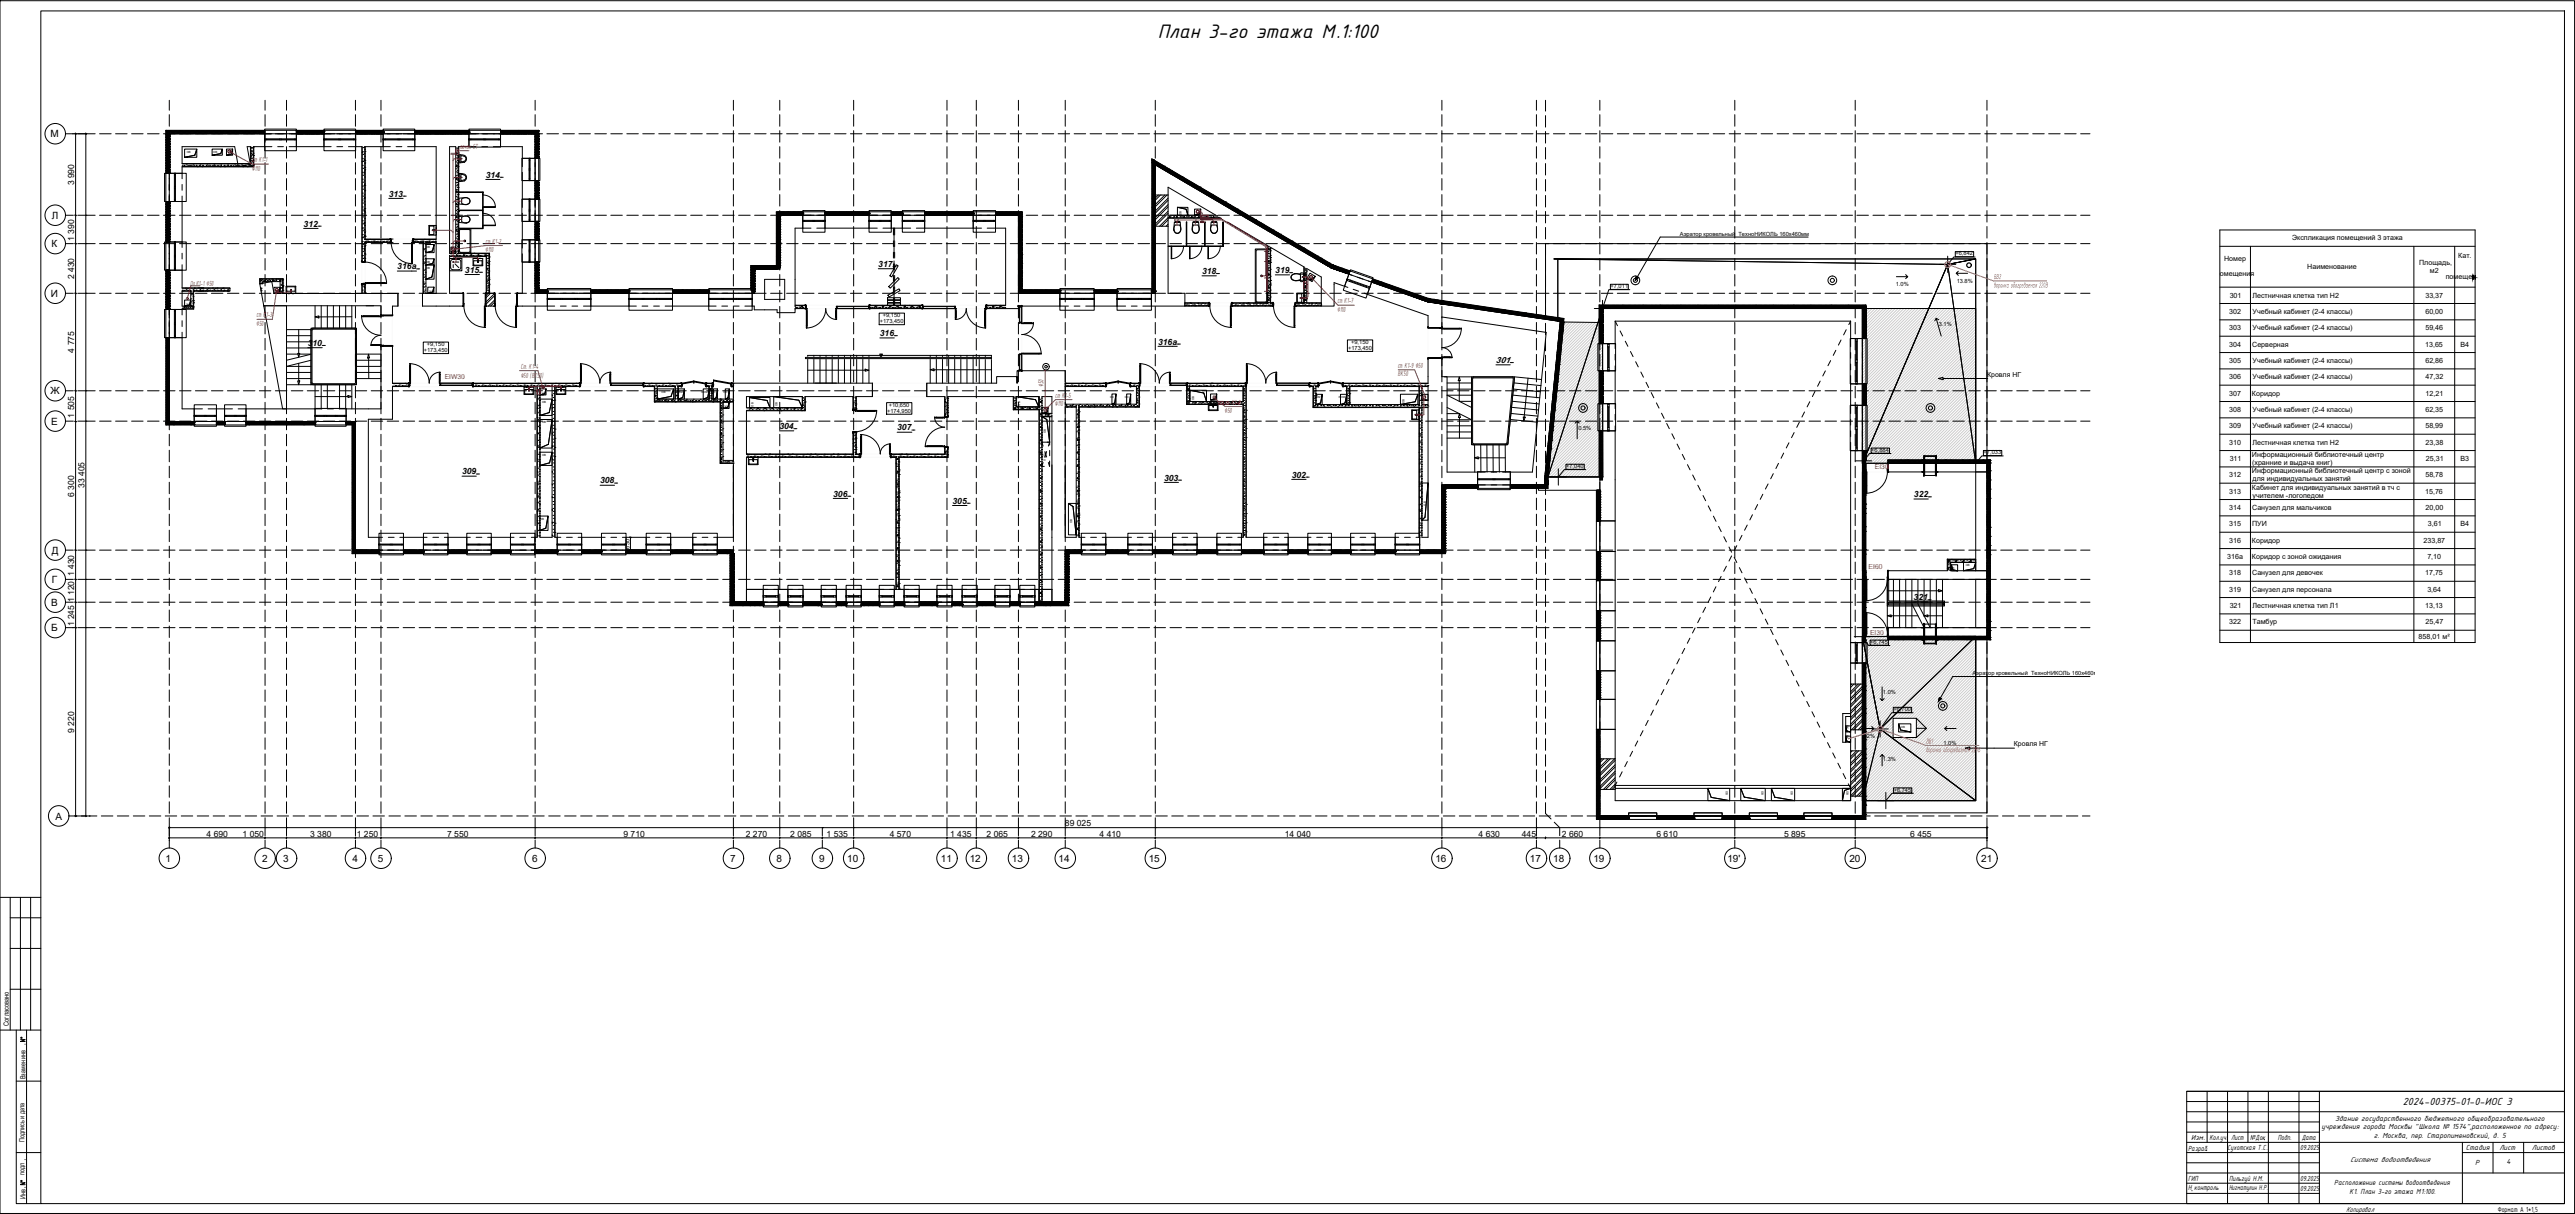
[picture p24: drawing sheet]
<svg xmlns="http://www.w3.org/2000/svg" width="1260mm" height="594mm" viewBox="0 0 1260 594" stroke-linecap="round" stroke-linejoin="round" font-family="sans-serif">
<defs><g id="words">
<text font-size="10.3" x="567" y="18">План 3-го этажа М.1:100</text>
<text font-size="5.4" x="1176" y="541">2024-00375-01-0-ИОС 3</text>
<g font-size="4.9">
<text x="25" y="67">М</text>
<text x="25" y="107">Л</text>
<text x="25" y="121">К</text>
<text x="25" y="145">И</text>
<text x="25" y="193">Ж</text>
<text x="25" y="208">Е</text>
<text x="25" y="271">Д</text>
<text x="25" y="285">Г</text>
<text x="25" y="296">В</text>
<text x="25" y="309">Б</text>
<text x="27" y="401">А</text>
<text x="81" y="422">1</text>
<text x="128" y="422">2</text>
<text x="139" y="422">3</text>
<text x="173" y="422">4</text>
<text x="185" y="422">5</text>
<text x="260" y="422">6</text>
<text x="357" y="422">7</text>
<text x="380" y="422">8</text>
<text x="401" y="422">9</text>
<text x="415" y="422">10</text>
<text x="460" y="422">11</text>
<text x="475" y="422">12</text>
<text x="495" y="422">13</text>
<text x="518" y="422">14</text>
<text x="562" y="422">15</text>
<text x="702" y="422">16</text>
<text x="749" y="422">17</text>
<text x="760" y="422">18</text>
<text x="780" y="422">19</text>
<text x="845" y="422">19'</text>
<text x="905" y="422">20</text>
<text x="970" y="422">21</text>
</g>
<g font-size="4.2">
<text x="238" y="87">314</text>
<text x="36" y="91" transform="rotate(-90 36 91)">3 990</text>
<text x="190" y="96">313</text>
<text x="149" y="111">312</text>
<text x="36" y="118" transform="rotate(-90 36 118)">1 390</text>
<text x="194" y="132">316а</text>
<text x="430" y="131">317</text>
<text x="36" y="137" transform="rotate(-90 36 137)">2 430</text>
<text x="228" y="133">315</text>
<text x="588" y="134">318</text>
<text x="624" y="134">319</text>
<text x="431" y="164">316</text>
<text x="36" y="173" transform="rotate(-90 36 173)">4 775</text>
<text x="151" y="169">310</text>
<text x="567" y="169">316а</text>
<text x="732" y="178">301</text>
<text x="36" y="204" transform="rotate(-90 36 204)">1 505</text>
<text x="381" y="210">304</text>
<text x="439" y="211">307</text>
<text x="226" y="232">309</text>
<text x="632" y="234">302</text>
<text x="41" y="239" transform="rotate(-90 41 239)">33 405</text>
<text x="294" y="237">308</text>
<text x="570" y="235">303</text>
<text x="36" y="243" transform="rotate(-90 36 243)">6 300</text>
<text x="408" y="243">306</text>
<text x="937" y="243">322</text>
<text x="466" y="246">305</text>
<text x="36" y="282" transform="rotate(-90 36 282)">1 430</text>
<text x="936" y="294">321</text>
<text x="36" y="295" transform="rotate(-90 36 295)">1 120</text>
<text x="36" y="307" transform="rotate(-90 36 307)">1 245</text>
<text x="36" y="359" transform="rotate(-90 36 359)">9 220</text>
<text x="521" y="404">89 025</text>
<text x="101" y="409">4 690</text>
<text x="119" y="409">1 050</text>
<text x="152" y="409">3 380</text>
<text x="175" y="409">1 250</text>
<text x="219" y="409">7 550</text>
<text x="305" y="409">9 710</text>
<text x="365" y="409">2 270</text>
<text x="387" y="409">2 085</text>
<text x="404" y="409">1 535</text>
<text x="435" y="409">4 570</text>
<text x="465" y="409">1 435</text>
<text x="483" y="409">2 065</text>
<text x="505" y="409">2 290</text>
<text x="538" y="409">4 410</text>
<text x="629" y="409">14 040</text>
<text x="724" y="409">4 630</text>
<text x="745" y="409">445</text>
<text x="764" y="409">2 660</text>
<text x="811" y="409">6 610</text>
<text x="873" y="409">5 895</text>
<text x="935" y="409">6 455</text>
</g>
<g font-size="3.9" fill="#dd0037">
<text x="225" y="73">лючок СТ</text>
<text x="123" y="84">∅110</text>
<text x="123" y="79">ст К1-1</text>
<text x="238" y="119">ст К1-2</text>
<text x="237" y="123">∅110</text>
<text x="93" y="140">Оп.К1-1 ∅50</text>
<text x="655" y="148">ст К1-7</text>
<text x="126" y="155">ст К</text>
<text x="130" y="155">1-3</text>
<text x="654" y="153">∅110</text>
<text x="125" y="159">∅50</text>
<text x="255" y="185">∅50 (ВК</text>
<text x="255" y="180">Ст. К1-4</text>
<text x="263" y="185">50)</text>
<text x="684" y="180">ст К1-9 ∅50</text>
<text x="684" y="184">ВК50</text>
<text x="511" y="189" transform="rotate(-89 511 189)">∅50</text>
<text x="516" y="195">ст К1-5</text>
<text x="516" y="199">∅110</text>
<text x="599" y="202">∅50</text>
<text x="599" y="198">ст К1-8</text>
</g>
<g font-size="3.9" fill="#ff7f00">
<text x="976" y="137">ВВ2</text>
<text x="976" y="141">воронка обогреваемая</text>
<text x="998" y="141">220 В</text>
<text x="943" y="364">ВВ1</text>
<text x="943" y="368">воронка обогреваемая</text>
<text x="965" y="368">220</text>
<text x="968" y="368">В</text>
</g>
<g font-size="3.9">
<text x="1143" y="549">Здание государственного бюджетного общеобразовательного</text>
<text x="1072" y="558">Изм.</text>
<text x="1081" y="558">Кол.уч.</text>
<text x="1092" y="558">Лист</text>
<text x="1101" y="558">№Док</text>
<text x="1115" y="558">Подп.</text>
<text x="1126" y="558">Дата</text>
<text x="1136" y="553">учреждения города Москвы &quot;Школа № 1574&quot;,расположенное по адресу:</text>
<text x="1162" y="557">г. Москва, пер. Старопименовский, д. 5</text>
<text x="1071" y="563">Разраб</text>
<text x="1090" y="563">Сухотская Т.С.</text>
<text x="1126" y="563">09.2025</text>
<text x="1207" y="563">Стадия</text>
<text x="1223" y="563">Лист</text>
<text x="1239" y="563">Листов</text>
<text x="1150" y="569">Система водоотведения</text>
<text x="1211" y="570">Р</text>
<text x="1227" y="570">4</text>
<text x="1071" y="578">ГИП</text>
<text x="1091" y="578">Пильгуй Н.М.</text>
<text x="1126" y="578">09.2025</text>
<text x="1142" y="580">Расположение системы водоотведения</text>
<text x="1071" y="582">Н контроль</text>
<text x="1091" y="582">Нигматулин Н.Р.</text>
<text x="1126" y="583">09.2025</text>
<text x="1150" y="584">К1. План 3-го этажа М1:100.</text>
<text x="1148" y="593">Копировал</text>
<text x="1222" y="593">Формат А 1*1,5</text>
</g>
<g font-size="3.5">
<text x="1122" y="118">Экспликация помещений 3 этажа</text>
<text x="1088" y="128">Номер</text>
<text x="1129" y="132">Наименование</text>
<text x="1184" y="130">Площадь,</text>
<text x="1203" y="126">Кат.</text>
<text x="1086" y="135">омещени</text>
<text x="1101" y="135">я</text>
<text x="1189" y="134">м2</text>
<text x="1197" y="137">помеще</text>
<text x="1091" y="146">301</text>
<text x="1102" y="146">Лестничная клетка тип Н2</text>
<text x="1187" y="146">33,37</text>
<text x="1091" y="154">302</text>
<text x="1102" y="154">Учебный кабинет (2-4 классы)</text>
<text x="1187" y="154">60,00</text>
<text x="1091" y="162">303</text>
<text x="1102" y="162">Учебный кабинет (2-4 классы)</text>
<text x="1187" y="162">59,46</text>
<text x="1091" y="170">304</text>
<text x="1102" y="170">Серверная</text>
<text x="1187" y="170">13,65</text>
<text x="1204" y="170">В4</text>
<text x="1091" y="178">305</text>
<text x="1102" y="178">Учебный кабинет (2-4 классы)</text>
<text x="1187" y="178">62,86</text>
<text x="1091" y="186">306</text>
<text x="1102" y="186">Учебный кабинет (2-4 классы)</text>
<text x="1187" y="186">47,32</text>
<text x="1091" y="194">307</text>
<text x="1102" y="194">Коридор</text>
<text x="1187" y="194">12,21</text>
<text x="1091" y="202">308</text>
<text x="1102" y="202">Учебный кабинет (2-4 классы)</text>
<text x="1187" y="202">62,35</text>
<text x="1091" y="210">309</text>
<text x="1102" y="210">Учебный кабинет (2-4 классы)</text>
<text x="1187" y="210">58,99</text>
<text x="1091" y="218">310</text>
<text x="1102" y="218">Лестничная клетка тип Н2</text>
<text x="1187" y="218">23,38</text>
<text x="1091" y="226">311</text>
<text x="1102" y="224">Информационный библиотечный центр</text>
<text x="1102" y="228">(хранние и выдача книг)</text>
<text x="1187" y="226">25,31</text>
<text x="1204" y="226">В3</text>
<text x="1091" y="234">312</text>
<text x="1102" y="232">Информационный библиотечный центр с зоной</text>
<text x="1187" y="234">58,78</text>
<text x="1102" y="240">Кабинет для индивидуальных занятий в тч с</text>
<text x="1102" y="236">для индивидуальных занятий</text>
<text x="1091" y="242">313</text>
<text x="1102" y="244">учителем -логопедом</text>
<text x="1187" y="242">15,76</text>
<text x="1091" y="250">314</text>
<text x="1102" y="250">Санузел для мальчиков</text>
<text x="1187" y="250">20,00</text>
<text x="1091" y="258">315</text>
<text x="1102" y="258">ПУИ</text>
<text x="1188" y="258">3,61</text>
<text x="1204" y="258">В4</text>
<text x="1091" y="266">316</text>
<text x="1102" y="266">Коридор</text>
<text x="1186" y="266">233,87</text>
<text x="1090" y="274">316а</text>
<text x="1102" y="274">Коридор с зоной ожидания</text>
<text x="1188" y="274">7,10</text>
<text x="1091" y="282">318</text>
<text x="1102" y="282">Санузел для девочек</text>
<text x="1187" y="282">17,75</text>
<text x="1091" y="290">319</text>
<text x="1102" y="290">Санузел для персонала</text>
<text x="1188" y="290">3,64</text>
<text x="1091" y="298">321</text>
<text x="1102" y="298">Лестничная клетка тип Л1</text>
<text x="1187" y="298">13,13</text>
<text x="1091" y="306">322</text>
<text x="1102" y="305">Тамбур</text>
<text x="1187" y="306">25,47</text>
<text x="1184" y="313">858,01 м²</text>
<text x="4" y="502" transform="rotate(-90 4 502)">Согласовано</text>
<text x="12" y="528" transform="rotate(-90 12 528)">Взамен инв</text>
<text x="12" y="559" transform="rotate(-90 12 559)">Подпись и дата</text>
<text x="12" y="575" transform="rotate(-90 12 575)">подл</text>
<text x="12" y="587" transform="rotate(-90 12 587)">Инв</text>
</g>
<g font-size="3.4">
<text x="972" y="184">Кровля НГ</text>
<text x="986" y="365">Кровля НГ</text>
</g>
<g font-size="3.3" fill="#f00">
<text x="218" y="186">EIW30</text>
<text x="918" y="230">EI30</text>
<text x="914" y="278">EI60</text>
<text x="915" y="311">EI30</text>
</g>
<g font-size="2.8">
<text x="822" y="115">Аэратор кровельный ТехноНИКОЛЬ 160х460мм</text>
<text x="957" y="125">+6,842</text>
<text x="788" y="141">+7,011</text>
<text x="928" y="140">1.0%</text>
<text x="958" y="138">13.8%</text>
<text x="432" y="155">+9,150</text>
<text x="430" y="158">+173,450</text>
<text x="949" y="160">3.1%</text>
<text x="207" y="172">+173,450</text>
<text x="209" y="169">+9,150</text>
<text x="660" y="171">+173,450</text>
<text x="661" y="168">+9,150</text>
<text x="434" y="202">+174,950</text>
<text x="435" y="199">+10,650</text>
<text x="772" y="211">0.5%</text>
<text x="916" y="221">+6,884</text>
<text x="971" y="222">+7,033</text>
<text x="766" y="229">+7,040</text>
<text x="308" y="268" transform="rotate(-90 308 268)">630</text>
<text x="915" y="315">+6,745</text>
<text x="965" y="330">Аэратор кровельный ТехноНИКОЛЬ 160х460мм</text>
<text x="921" y="339">1.0%</text>
<text x="927" y="348">+6,700</text>
<text x="911" y="361">5.2%</text>
<text x="951" y="364">1.0%</text>
<text x="921" y="373">1.3%</text>
<text x="927" y="387">+6,745</text>
</g>
<text font-size="2.6" x="1071" y="584">.</text>
<g font-size="1.4">
<text x="91" y="75">ОВ</text>
<text x="104" y="75">ОВ</text>
<text x="113" y="76" transform="rotate(-90 113 76)">ВК</text>
<text x="578" y="105" transform="rotate(-90 578 105)">ОВ</text>
<text x="587" y="106" transform="rotate(-90 587 106)">ВК</text>
<text x="208" y="122">ОВ</text>
<text x="223" y="124" transform="rotate(-90 223 124)">ВК</text>
<text x="208" y="132">ОВ</text>
<text x="208" y="129">ОВ</text>
<text x="641" y="138" transform="rotate(-61 641 138)">ВК</text>
<text x="136" y="144" transform="rotate(-90 136 144)">ВК</text>
<text x="211" y="144" transform="rotate(-90 211 144)">ВК</text>
<text x="92" y="150" transform="rotate(-90 92 150)">ВК</text>
<text x="265" y="197">ОВ</text>
<text x="266" y="194" transform="rotate(-90 266 194)">ВК</text>
<text x="324" y="192">ОВ</text>
<text x="331" y="192">ЭОМ</text>
<text x="343" y="192">ЭОМ</text>
<text x="348" y="192">СС</text>
<text x="354" y="192">СС</text>
<text x="543" y="195">СС</text>
<text x="550" y="195">СС</text>
<text x="584" y="196" transform="rotate(-90 584 196)">ОВ</text>
<text x="594" y="196" transform="rotate(-90 594 196)">ВК</text>
<text x="643" y="195">ЭОМ</text>
<text x="655" y="195">ЭОМ</text>
<text x="687" y="197" transform="rotate(-90 687 197)">ОВ</text>
<text x="697" y="193" transform="rotate(90 697 193)">ВК</text>
<text x="356" y="200" transform="rotate(-90 356 200)">ВК</text>
<text x="369" y="199" transform="rotate(-90 369 199)">ОВ</text>
<text x="381" y="199" transform="rotate(-89 381 199)">ОВ</text>
<text x="499" y="198" transform="rotate(-90 499 198)">ОВ</text>
<text x="512" y="203" transform="rotate(-90 512 203)">ВК</text>
<text x="265" y="207">ОВ</text>
<text x="512" y="212" transform="rotate(-90 512 212)">ОВ</text>
<text x="265" y="223">ОВ</text>
<text x="512" y="225" transform="rotate(-90 512 225)">ПотПр</text>
<text x="698" y="247" transform="rotate(-90 698 247)">ОВ</text>
<text x="264" y="254">ОВ</text>
<text x="525" y="256" transform="rotate(-90 525 256)">ОВ</text>
<text x="955" y="278">ВК</text>
<text x="962" y="277">ОВ</text>
<text x="904" y="355" transform="rotate(90 904 355)">ВК</text>
<text x="904" y="360" transform="rotate(90 904 360)">ВК</text>
<text x="930" y="356">ОВ</text>
<text x="845" y="387" transform="rotate(90 845 387)">ОВ</text>
<text x="862" y="387" transform="rotate(90 862 387)">ОВ</text>
<text x="876" y="387" transform="rotate(90 876 387)">ОВ</text>
<text x="904" y="387" transform="rotate(90 904 387)">ОВ</text>
</g>
</g></defs>
<g fill="none" stroke="#fafafa" stroke-width=".49">
<path d="M179 72h34v45h-34zM224 72h32v72h-16v-20h-16zM89 82h35v-10h53v72h-38v-8h-12v3l11 61h-49v-49h6v-8h18v-2h-24zM179 119h28v25h-28zM389 112h103v37h-103zM572 109h29l19 11v28h-40v-4h-8zM220 126v1h18v17h-18zM622 121l16 10v17h-16zM140 150h46v50h-46zM192 150h177v2h11v1h9v-2h109v30v3h-10v4h-296zM500 150h153v-12l46 16v34h-178v-7h-21zM706 155l51 8-7 68h-42v-47h-2z"/>
<path d="M192 189h71v74h-83v-58h12zM272 189h48v8h32v30h7v36h-87zM419 194h43v28h-43zM464 194h32v7h12v87h-68v-64h24zM528 199h30v-10h23v9h27v65h-80zM610 189h33v10h51v64h-84zM365 201h29v-7h23v28h-52zM365 224h73v64h-73zM913 231h54v43h-14v5h-40zM913 284h54v23h-54z"/>
</g>
<g fill="#fff" stroke="#fff" stroke-width=".49">
<path d="M174 187v1z"/>
<path d="M173 188h1z"/>
<path d="M737 217h1z"/>
<path d="M153 161h21zM153 161h21z"/>
<path d="M153 161h21zM153 161h21z"/>
<path d="M153 161h21zM153 161h21z"/>
<path d="M153 161h21zM153 161h21z"/>
<path d="M153 161h21zM153 161h21z"/>
<path d="M152 161h22zM152 161h22z"/>
<path d="M173 161h1zM173 161h1z"/>
<path d="M152 161h1zM152 161h1z"/>
<path d="M152 161h1zM152 161h1z"/>
<path d="M152 161h1zM152 161h1z"/>
<path d="M152 161h1zM152 161h1z"/>
<path d="M152 161h1zM152 161h1z"/>
<path d="M152 161h1zM152 161h1z"/>
<path d="M152 161h1zM152 161h1z"/>
<path d="M152 161h1zM152 161h1z"/>
<path d="M152 161h1zM152 161h1z"/>
<path d="M174 161v1zM174 161v1z"/>
<path d="M152 161l1 1zM152 161l1 1z"/>
<path d="M152 162h1zM152 162h1z"/>
<path d="M174 162v25v-25zM174 162v25z"/>
<path d="M152 162l1 25v-25zM152 162l1 25h-1z"/>
<path d="M152 187h1zM152 187h1z"/>
<path d="M152 187h1zM152 187h1z"/>
<path d="M152 187h1zM152 187h1z"/>
<path d="M152 187l1 1zM152 187l1 1z"/>
<path d="M152 188h1zM152 188h1z"/>
<path d="M152 188h1zM152 188h1z"/>
<path d="M152 188h1zM152 188h1z"/>
<path d="M152 188h1zM152 188h1z"/>
<path d="M152 188h1zM152 188h1z"/>
<path d="M152 188h1zM152 188h1z"/>
<path d="M152 188h1zM152 188h1z"/>
<path d="M152 188h22zM152 188h22z"/>
<path d="M152 188h22zM152 188h22z"/>
<path d="M153 188h21zM153 188h21z"/>
<path d="M153 188h21zM153 188h21z"/>
<path d="M153 188h21zM153 188h21z"/>
<path d="M153 188h21zM153 188h20z"/>
<path d="M721 184h19zM721 184h19z"/>
<path d="M721 184h19zM721 184h19z"/>
<path d="M721 184h19zM721 184h19zM721 184h19zM721 184h19z"/>
<path d="M721 184l20 1zM721 185h20z"/>
<path d="M721 185h20zM721 185h20z"/>
<path d="M721 185h20zM720 185h21z"/>
<path d="M720 185h21zM720 185h21z"/>
<path d="M720 185h21zM720 185h21z"/>
<path d="M720 185h21zM720 185h21z"/>
<path d="M720 185h21zM720 185h21z"/>
<path d="M720 185h1zM720 185h1z"/>
<path d="M740 185h1zM740 185h1z"/>
<path d="M720 185h1zM720 185h1z"/>
<path d="M740 185h1zM740 185h1z"/>
<path d="M740 185h1zM740 185h1z"/>
<path d="M720 185h1zM720 185h1z"/>
<path d="M740 185h1zM740 185h1z"/>
<path d="M720 185h1zM720 185h1z"/>
<path d="M740 185h1zM740 185h1z"/>
<path d="M720 185h1zM720 185h1z"/>
<path d="M720 185h1zM720 185h1z"/>
<path d="M740 185h1zM740 185h1z"/>
<path d="M740 185h1zM740 185h1z"/>
<path d="M720 185h1zM720 185h1z"/>
<path d="M740 185h1zM740 185h1z"/>
<path d="M720 185h1zM720 185h1zM720 185h1zM720 185h1z"/>
<path d="M740 185h1zM740 185h1z"/>
<path d="M720 185h1zM720 185h1z"/>
<path d="M720 185h1zM720 185h1z"/>
<path d="M741 185v1zM741 185v1z"/>
<path d="M720 185l1 32v-32zM720 185l1 32h-1z"/>
<path d="M741 186l-3 31 3-31zM741 186l-3 31h-1z"/>
<path d="M720 217h1zM720 217h1z"/>
<path d="M737 217h1zM737 217h1z"/>
<path d="M737 217h1zM737 217h1z"/>
<path d="M720 217h1zM720 217h1zM720 217h1zM720 217h1z"/>
<path d="M737 217h1zM737 217h1z"/>
<path d="M720 217h1zM720 217h1z"/>
<path d="M737 217h1zM737 217h1z"/>
<path d="M737 217h1zM737 217h1z"/>
<path d="M720 217h1zM720 217h1z"/>
<path d="M720 217h1zM720 217h1z"/>
<path d="M737 217h1zM737 217h1z"/>
<path d="M720 217h1zM720 217h1z"/>
<path d="M737 217h1zM737 217h1z"/>
<path d="M720 217h1zM720 217h1z"/>
<path d="M737 217h1zM737 217h1zM737 217h1z"/>
<path d="M720 217h1zM720 217h1z"/>
<path d="M737 217h1zM737 217h1z"/>
<path d="M720 217h1zM720 217h1z"/>
<path d="M737 217h1zM737 217h1z"/>
<path d="M720 217h1zM720 217h1z"/>
<path d="M720 217h18zM720 217h18z"/>
<path d="M720 217h18zM720 217h18z"/>
<path d="M720 217h18zM720 217h18z"/>
<path d="M720 217h18zM720 217h18z"/>
<path d="M720 217h18zM720 217l17 1z"/>
<path d="M721 218h16zM721 218h16z"/>
<path d="M721 218h16zM721 218h16zM721 218h16zM721 218h16z"/>
<path d="M721 218h16zM721 218h16zM721 218h16zM721 218h16z"/>
<path d="M721 218h16zM721 218h16z"/>
<path d="M924 284v10v-10zM924 284v10z"/>
<path d="M924 294l28 1v-1zM924 294l28 1h-28z"/>
<path d="M951 295l1 1v-1zM951 295l1 1h-1z"/>
<path d="M924 295v1v-1zM924 295v1z"/>
<path d="M924 296l28 1v-1zM924 296l28 1h-28z"/>
<path d="M394 175h91zM394 175h91h-91z"/>
</g>
<g fill="none" stroke="#000" stroke-width=".49">
<path d="M765 158h19v75h-26zM911 151h56v76h-56zM173 161h-20l-1 1v26h21M173 161h-20v1v25l20 1M174 161v1v25v1M394 175h91h-91zM721 185h19M721 185v32h16l4-32h-1M741 185l-1-1h-19l-1 1v32l1 1h16l1-1 3-31M924 284v10h28v3h-28zM924 295h27v1h-27zM911 311h56v81h-56z"/>
<path d="M926 352h12v9h-12z"/>
</g>
<g fill="none" stroke="#ccc" stroke-width=".49">
<path d="M765 158h.1M767 158l-2 1M768 158l-3 3M770 158l-5 4M771 158l-6 6M772 158l-7 7M774 158l-10 9M775 158l-11 11M777 158l-13 12M778 158l-14 14M779 158l-15 15M781 158l-17 17"/>
<path d="M782 158l-19 19M784 158l-21 20M784 159l-21 21M784 160l-21 21M912 151h-1M913 151l-2 2M915 151l-4 3M916 151l-5 5M918 151l-7 6M919 151l-8 8M920 151l-9 9M922 151l-11 10"/>
<path d="M923 151l-12 12M925 151l-14 13M926 151l-15 15M927 151l-16 16M929 151l-18 17M930 151l-19 19M932 151l-21 20M933 151l-22 22M935 151l-24 23M936 151l-25 24M937 151l-26 26M939 151l-28 27"/>
<path d="M940 151l-29 29M942 151l-31 30M943 151l-32 32M944 151l-33 33M946 151l-35 34M947 151l-36 36M949 151l-38 37M950 151l-39 39M951 151l-40 40M953 151l-42 41M954 151l-43 43M956 151l-45 44"/>
<path d="M957 151l-46 46M959 151l-48 47M960 151l-49 48M961 151l-50 50M963 151l-52 51M964 151l-53 53M966 151l-55 54M967 151l-56 56M967 152l-56 56M967 154l-56 55M967 155l-56 56M967 157l-56 55"/>
<path d="M967 158l-56 56M967 160l-56 55M784 161l-21 22M784 163l-21 21M784 164l-22 22M784 166l-22 22M784 167l-22 22M784 168l-22 23M784 170l-22 22M784 171l-22 23M784 173l-23 22M784 174l-23 23"/>
<path d="M784 175l-23 24M784 177l-23 23M784 178l-23 24M784 180l-23 23M967 161l-56 55M967 162l-56 56M967 164l-56 55M967 165l-56 56M967 167l-56 55M967 168l-56 56M967 169l-56 56M967 171l-56 55"/>
<path d="M967 172l-55 55M967 174l-53 53M967 175l-52 52M967 177l-50 50M967 178l-49 49M967 179l-47 48M784 181l-24 24M784 183l-24 23M784 184l-24 24M784 185l-24 25M784 187l-24 24M784 188l-24 25"/>
<path d="M784 190l-24 24M784 191l-25 25M784 192l-25 26M784 194l-25 25M784 195l-25 26M784 197l-25 25M784 198l-25 26M784 200l-26 25M967 181l-46 46M967 182l-45 45M967 184l-43 43M967 185l-42 42"/>
<path d="M967 186l-40 41M967 188l-39 39M967 189l-38 38M967 191l-36 36M967 192l-35 35M967 194l-33 33M967 195l-32 32M967 196l-31 31M967 198l-29 29M967 199l-28 28M784 201l-26 26M784 202l-26 27"/>
<path d="M784 204l-26 26M784 205l-26 27M784 207l-26 26M784 208l-25 25M784 209l-24 24M784 211l-22 22M784 212l-21 21M784 214l-20 19M784 215l-18 18M784 216l-17 17M784 218l-15 15M784 219l-14 14"/>
<path d="M967 201l-26 26M967 202l-25 25M967 203l-23 24M967 205l-22 22M967 206l-21 21M967 208l-19 19M967 209l-18 18M967 210l-16 17M967 212l-15 15M967 213l-14 14M967 215l-12 12M967 216l-11 11"/>
<path d="M967 218l-9 9M967 219l-8 8M784 221l-12 12M784 222l-11 11M784 224l-10 9M784 225l-8 8M784 226l-7 7M784 228l-5 5M784 229l-4 4M784 231l-3 2M784 232l-1 1M967 220l-6 7"/>
<path d="M967 222l-5 5M967 223l-4 4M967 225l-2 2M967 226l-1 1M913 311l-2 2M914 311l-3 3M915 311l-4 4M917 311l-6 6M918 311l-7 7M920 311l-9 9M921 311l-10 10M922 311l-11 11"/>
<path d="M924 311l-13 13M925 311l-14 14M927 311l-16 16M928 311l-17 17M930 311l-19 19M931 311l-20 20M932 311l-21 21M934 311l-23 23M935 311l-24 24M937 311l-26 26M938 311l-27 27M939 311l-28 28"/>
<path d="M941 311l-30 30M942 311l-31 31M944 311l-33 33M945 311l-34 34M946 311l-35 35M948 311l-37 37M949 311l-38 38M951 311l-40 40M952 311l-41 41M954 311l-43 43M955 311l-44 44M956 311l-45 45"/>
<path d="M958 311l-47 47M959 311l-48 48M961 311l-50 50M962 311l-51 51M963 311l-52 52M965 311l-54 54M966 311l-55 55M967 312l-39 40M967 314l-38 38M967 315l-37 37M967 316l-35 36M967 318l-34 34"/>
<path d="M967 319l-32 33M967 321l-31 31M967 322l-30 30M967 324l-29 29M967 325l-29 29M967 326l-29 29M967 328l-29 29M967 329l-29 29M967 331l-29 29M967 332l-56 55M967 333l-56 56M967 335l-56 55"/>
<path d="M967 336l-56 56M967 338l-54 54M967 339l-53 53M926 353l-15 15M926 354l-15 15M926 355l-15 16M926 357l-15 15M926 358l-15 15M926 360l-15 15M967 341l-51 51M967 342l-50 50M967 343l-49 49"/>
<path d="M967 345l-47 47M967 346l-46 46M967 348l-44 44M967 349l-43 43M967 350l-42 42M967 352l-40 40M967 353l-39 39M967 355l-37 37M967 356l-36 36M967 357l-34 35M967 359l-33 33M927 361l-16 15"/>
<path d="M928 361l-17 17M930 361l-19 18M931 361l-20 19M932 361l-21 21M934 361l-23 22M935 361l-24 24M937 361l-26 25M967 360l-32 32M967 362l-30 30M967 363l-29 29M967 365l-27 27M967 366l-26 26"/>
<path d="M967 367l-25 25M967 369l-23 23M967 370l-22 22M967 372l-20 20M967 373l-19 19M967 374l-18 18M967 376l-16 16M967 377l-15 15M967 379l-13 13M967 380l-12 12M967 381l-10 11M967 383l-9 9"/>
<path d="M967 384l-8 8M967 386l-6 6M967 387l-5 5M967 389l-3 3M967 390l-2 2M967 391l-1 1"/>
</g>
<g fill="none" stroke="#000" stroke-width=".49">
<path d="M115 72h-26v8M121 72h2M124 72h6v-7h-47v20h6v-3M145 65h14v7h-14zM177 72h-3v-7h13v7h-8M213 72h-10v-7h26v7h-5M220 72h3M245 65h17v12h-6v-5h-11zM83 99h6v19h-6zM256 88h6v9h-6zM256 108h6v9h-6zM404 105h21v7h-21z"/>
<path d="M436 105h6v7h-6zM453 105h23v7h-23zM565 111h7v33h8v6h-17v-6h2zM595 105l-23-13v3h-7v-14l87 50 8 3-2 6-5-2v12h-6v-14l-8-5M597 107h1M601 109l19 11M374 137h10v9l-10 1zM622 121l16 10M89 141v-9h-6v19h6M89 143v7M134 144l-1-6-6 1 2 11M192 144h3"/>
<path d="M192 150h3M207 144v6h6M208 144h5M256 144v-16h6v16h6v6h-6M289 144h19v6h-19zM329 144h18v6h-18zM389 149v-37h4v-7h-11v27h-13v12h-1v6h1v2h11M389 151v1M492 149v-37h-5v-7h11v39h21v6h-19M498 150v1M535 144h12v6h-12zM699 154l-30-10 2-6 28 10 65 9-8 80h-17v-6h11l7-68-51-8"/>
<path d="M784 151h127v15h-5v-9h-116v11h-6zM83 165h6v35h6v6h-12zM784 181h6v17h-6zM906 188h5v10h-5zM106 200h4v6h-4zM120 200h34v6h-34zM186 200h-17v6h5v63h11v-6h-5v-58h12M784 211h6v44h-7v-20h1zM699 237v26h-3M706 237v32h-11v-6M708 231h15v6h-15M913 231v-4h-2v-6h-5v93h5v-3h2"/>
<path d="M913 227h.1M913 231h-2v48M924 231h48v-4h-5h5v80h-5v-23h5v-5h-5M924 227h48M924 227v4M967 231v48M197 263h10v6h-10zM219 263h9v6h-9zM240 263h10v6h-10zM263 263h-1v6h11v-6h-1M264 263h6M285 263h9v6h-9z"/>
<path d="M306 263h10v6h-10zM328 263h11v6h-11zM359 263h-8v6h8v26M365 263v32h-6M515 263v32h6v-26h8v-6h-1M521 263h6M541 263h11v6h-11zM564 263h10v6h-10zM586 263h10v6h-10zM608 263v6h10v-6h-8M630 263h10v6h-10zM652 263h9v6h-9z"/>
<path d="M673 263h10v6h-10zM783 270h7v14h-7zM967 279h5M359 295h162v-7v7M374 288v7h-15M381 288v7h5v-7M393 288v7h9v-7M409 288v7h5v-7M421 288v7h9v-7M438 288v7h4v-7M450 288v7h9v-7M466 288v7h5v-7"/>
<path d="M478 288v7h9v-7M494 288v7h5v-7M506 288v7h15v-7M508 288h-143v7M508 295h2M510 288h5M783 299h7v15h-7zM911 284v23h2v4M913 307h.1M924 307h48v4h-48M924 307v4M783 328h7v14h-7z"/>
<path d="M906 324h5v11h-5zM783 357h7v14h-7zM906 357h5v10h-5zM783 386h7v6h116v-2h5v9h-14v-1h-14v1h-13v-1h-14v1h-13v-1h-14v1h-18v-1h-14v1h-14z"/>
</g>
<path d="M508 288v7M509 288v7M510 288v7" fill="none" stroke="#000" stroke-width=".49"/>
<g fill="none" stroke="#000" stroke-width=".49">
<path d="M123 72v8h-34M124 72v9h-35M124 72v10h-35M177 72v56M179 72v45M179 72v45h12M223 72v52M224 72v52h15M224 72v52h16v20M179 117h12M191 117v2h-12v9h-2M191 119h.1"/>
<path d="M191 118h-12v10M202 117h11M202 118h5v26M203 117l-1 2h5v25M208 119h5M213 118h-5v26M572 107h25M572 105h23M127 137h11M127 137v2M127 137v1M137 137h1"/>
<path d="M138 137v7M177 139h2v5M177 139v5M179 139v5M220 124h3h-3M220 125h18v19M220 126h18v18M239 124v20M239 124v1M620 120v28h-17M622 121v27h1M638 131v17h-4"/>
<path d="M638 131v17M639 131v17h8M89 151h6M89 141h24M89 141h24v2h-18v8h-6M89 142h4v8h-4M89 143h4M95 142v9M95 142h18M95 142v1M95 150v1M128 142h.1"/>
<path d="M128 141h.1M128 141v2M137 144v-6h-8v1h-2v-3h12v8M389 150h5M389 151h5M389 149h5M394 149v2h-5M425 150h26M425 151h26M425 149h26M426 149l-1 2h26v-2M483 150h9"/>
<path d="M483 151h9M483 149h9M483 149v2h9M498 149h2M580 148h12M580 150h12M591 148l1 2h-12v-2h12M603 150h20M603 148v2h20v-2M634 148h4M634 150h13M634 150h.1"/>
<path d="M634 148v2M638 148h.1M639 148h8v2h-13M192 188h8v1M192 189h8M231 189h32v74M263 188h21M264 189h6M271 189v74M271 189h13M271 189h.1M284 188h-53l1 1"/>
<path d="M284 188l-1 1M284 189h-12v74M315 189h5v8M315 189h5v8h32v30h7M320 188h14M320 197h33v30M320 195v2M322 189h8v6M322 189h8v6h-8zM332 189v6M332 189h2M332 189h.1"/>
<path d="M332 195h15M334 188h-19v1M334 188l-1 1M334 189h-2v6M346 189h1v6M348 189h1v-1h-3v1M348 189v6h5M348 189h1M349 189v6M352 195h7v2h-5h5M353 195h.1M354 197v28h5"/>
<path d="M358 189h1v-1h-1v1M358 189h1M393 194v6h-28M394 194v7M394 194v7h-29M417 194v7l2-1M418 194v7M419 194v7M462 194v10h2M462 194v10M464 194v10M496 194v7h12v87"/>
<path d="M496 194v6M497 194v5h12v-5M498 182h2M508 194v5M510 194v8M521 189h20M521 188h20M521 199h6v64M521 199h6M528 199h29M528 199v64M528 199h.1"/>
<path d="M541 188v1M541 188h-20v1h20M553 189h3v9h-35M553 189h3M556 188h2M556 199h1M557 189v10M557 189h.1M557 189h1M558 188l-1 1M558 188h-5l1 1M558 189v10h-30v64"/>
<path d="M581 189v9h27v65M581 189v9M581 198h27M581 198h1M581 188h27M581 188h29l-1 1M581 188v1M582 189h26v7h-26zM582 189h26v7M608 198h.1M608 198v65M610 189v74v-67"/>
<path d="M641 189h2v10M641 189h2v10h51v64M643 188h2M643 199h51M643 199h1M644 189h1M645 188h-4v1M645 188v1M645 189h-1v9h51v-9h-35v9M657 189h2v9h2v-9h33v9M657 189h2v9M659 188h40h-42v1"/>
<path d="M694 199l1 64M694 199h1M696 199v64M696 189h3M699 199h-3h3M699 189h-3v9h3M365 201h29M393 201h1M418 212v10M419 212v10h2M419 212h-2v10h-52M419 212v10h2v2"/>
<path d="M462 204h.1M462 219v3h-26M464 219v5M464 219h-2v3h-26v2M464 219v5h-24v64M496 200h13M496 200h1M508 200l1 88M510 202h5M510 204h5M515 202h-5M515 204h-5v84"/>
<path d="M353 227h6M353 227h1M365 224h56M365 222h53M365 224h53M418 222h.1M421 224h-2M436 224h3v64M436 224h2v64M436 222h.1M440 224v64M440 224h24"/>
<path d="M440 224h.1M462 224h2M264 263v-74h6v74M953 279v-5h14v1h-12v4M953 274h14M953 274h1M953 274v5M967 275h-13v4M902 349h4v2h-3v12h-1zM783 384v2M790 384h116v2h-116z"/>
</g>
<g fill="none" stroke="#000" stroke-width=".49">
<path d="M81 64h49v1h-47v20h-2zM81 79h.1M81 74h.1M81 75h.1M81 71h.1M81 70h.1M81 66h.1M81 77h.1M81 69h.1M81 64h49M81 64v21M81 78h2"/>
<path d="M81 73h2M81 66h2M81 74h2M81 69h2M81 77h2M81 68h2M81 76h2M81 67h.1M81 76h.1M81 64h2M81 78h.1M81 73h.1"/>
<path d="M81 72h.1M81 68h.1M81 80h.1M81 74h1M81 65l1-1v1M81 65h1M81 79h1M81 77l1 1M81 76h1M81 75h1M81 72l1 1M81 71h1"/>
<path d="M81 70h1M81 69h1M81 67l1 1M81 66h1M81 68h1M81 73v1M81 78v1M81 77h1M82 78h.1M82 76h.1M82 74h.1M82 71h.1"/>
<path d="M82 69h.1M82 66h.1M82 75h.1M82 77h-1M82 73h.1M82 71h-1M82 72h-1M82 67h-1M82 75h-1M82 67h.1M82 68h.1M82 70v1"/>
<path d="M82 65l-1 1M82 66v1M82 75v1M82 79h.1M82 70h.1M82 65h.1M82 76v1M82 66h-1M82 74l-1 1M82 69l-1 1M82 80h.1M82 77h.1"/>
<path d="M82 72h.1M82 71v1M82 78h-1M82 69h-1M82 79l-1 1M82 74h-1M82 74v1M82 69v1M82 65v1M82 77v1M82 72v1M82 67v1"/>
<path d="M82 65v-1l1 1v-1v1l1-1v1l1-1v1M82 79v1M82 68v1M82 73v1M82 78v1M82 78l1 1M82 74l1 1M82 69l1 1M82 76h1M82 71h1M82 66h1M82 80h1"/>
<path d="M82 75h1M82 78h1M82 73h1M82 68l1 1M82 70h1M82 72h1M83 79h.1M83 78h.1M83 77h.1M83 76h.1M83 74h.1M83 73h.1"/>
<path d="M83 72h.1M83 71h.1M83 69h.1M83 68h.1M83 67h.1M83 66h.1M83 80h.1M83 75h.1M83 70h.1M83 80h-1M83 79h-1M83 75h-1"/>
<path d="M83 74h-1M83 70h-1M83 69h-1M83 66h-1M83 73v1M83 65h.1M83 77v1M83 72v1M83 67v1M83 77l-1 1M83 76h-1M83 72l-1 1"/>
<path d="M83 71h-1M83 67l-1 1M83 68v1M83 69v1M83 74v1M83 78v1M83 79v1M83 77h-1M83 72h-2M83 67h-2M83 76h-2M83 66v1"/>
<path d="M83 65v1M83 75v1M83 70v1M83 71h-2M83 80h-2M83 64h1h1h1h1h1h1h1h1h1h1h1h1h1h1h1h1h1h1h1h1h1h1h1h1h1h1h1h1h1h1h1h1h1h1h1h1h1h1h1h1h1h6M83 64h-2M83 65h1M84 65h-1M84 65h.1M84 65h1M85 65h.1"/>
<path d="M85 65v-1v1M86 65h.1M86 65v-1v1v-1l1 1v-1v1l1-1v1M86 65h1M87 65h-1M87 65h.1M87 65h1M88 65h.1M89 65v-1v1M89 65h.1M89 65v-1l1 1v-1v1l1-1 1 1v-1v1M89 65h1"/>
<path d="M90 65h-1M90 65h.1M90 65h1M91 65h.1M92 65h.1M92 65v-1l1 1M93 65h-1M93 65h.1M93 65v-1v1l1-1v1l1-1v1v-1l1 1M93 65h1M94 65h.1M95 65h.1"/>
<path d="M96 65h.1M96 65v-1v1M96 65h1M96 65l1-1v1v-1l1 1v-1v1l1-1v1M97 65h.1M98 65h.1M99 65h-1M99 65h.1M99 65l1-1v1M99 65h1M100 65h.1M100 65v-1v1"/>
<path d="M101 65h.1M101 65v-1v1l1-1v1M102 65h-1M102 65h.1M102 65h1M102 65l1-1v1M103 65h.1M103 65v-1v1M104 65v-1v1M104 65h.1M104 65v-1l1 1 1-1v1M105 65h-1"/>
<path d="M105 65h.1M105 65h1M106 65h.1M106 65v-1v1M107 65v-1v1M107 65h.1M107 65v-1l1 1M108 65h-1M108 65h.1M108 65v-1v1l1-1v1M108 65h1M109 65h.1"/>
<path d="M110 65h.1M110 65v-1v1M110 65v-1l1 1M111 65h-1M111 65v-1v1M111 65h.1M111 65h1M111 65l1-1v1l1-1v1M112 65h.1M113 65h.1M113 65v-1l1 1M114 65h-1"/>
<path d="M114 65v-1v1M114 65h.1M114 65l1-1v1M114 65h1M115 65h.1M115 65v-1l1 1M116 65h.1M116 65v-1l1 1M117 65h-1M117 65h.1M117 65v-1v1M117 65l1-1v1"/>
<path d="M117 65h1M118 65h.1M118 65v-1v1M119 65v-1v1M119 65h.1M119 65v-1l1 1M120 65h-1M120 65h.1M120 65v-1v1M120 65h1M120 65l1-1v1M121 65h.1"/>
<path d="M121 65v-1v1M122 65v-1v1M122 65h.1M122 65v-1l1 1M123 65h-1M123 65h.1M123 65v-1v1M123 65h1M123 65l1-1v1M124 65h.1M124 65v-1v1M125 65h.1"/>
<path d="M125 65v-1v1M125 65v-1l1 1M126 65h-1M126 65v-1v1M126 65h.1M126 65h1M126 65l1-1v1M127 65h.1M127 65v-1v1M128 65h.1M128 65v-1v1M128 65v-1l1 1"/>
<path d="M129 65h-1M129 65v-1v1M129 65h.1M129 65h1M130 64l-1 1M130 65h.1M145 64h14v1h-14zM145 64h14M145 65h.1M145 64h.1M145 64v1M145 65h1"/>
<path d="M146 64h.1M146 65h.1M146 64v1M146 65l1-1-1 1M147 64h.1M147 65h.1M147 64v1M147 65h1M148 65h.1M148 64v1M148 64l-1 1M148 64h.1"/>
<path d="M148 65h1M149 64h.1M149 65h.1M149 64v1M149 64l1 1M150 64h.1M150 64v1M150 65h.1M150 65v-1v1M150 64l-1 1M150 65h1M150 64l1 1"/>
<path d="M151 64h-1M151 65h.1M151 64h.1M151 64v1M151 65h1M152 64h.1M152 65h.1M152 64v1M152 64l-1 1M152 64h1M153 64h.1M153 64v1"/>
<path d="M153 65h.1M153 65h-1M153 65h1M154 64h.1M154 65h.1M154 64l-1 1M154 64v1M154 65h1M155 65h.1M155 64h.1M155 64v1M155 64l1 1"/>
<path d="M156 64h.1M156 64l-1 1M156 65h.1M156 64v1M156 65h1M157 64l-1 1M157 64h.1M157 65h.1M157 64v1M157 65h1M158 64h.1M158 65h.1"/>
<path d="M158 65h-1M158 64v1M159 65h-1M174 64h.1M174 64h13v1h-13zM174 64h13M174 65h.1M174 64v1M174 64h1M174 65h1M175 64h.1M175 65h.1"/>
<path d="M175 64v1M175 64h-1M175 65h1M176 64h.1M176 65h.1M176 64v1M176 64l-1 1M177 64h.1M177 64v1M177 65h.1M177 65h-1M177 65h1"/>
<path d="M177 64h1M178 65h.1M178 64h.1M178 64l-1 1M178 64v1M178 65h1M179 65h.1M179 65h-1M179 64h.1M179 64v1M179 64h1M180 64h.1"/>
<path d="M180 64v1M180 65h.1M180 65h-1M180 65h1M181 65h.1M181 64h-1M181 64h.1M181 64v1M181 65h1M182 64h.1M182 65h.1M182 64v1"/>
<path d="M182 64l-1 1M182 64h1M182 64l1 1M183 64h.1M183 64v1M183 65h.1M183 65h-1M183 65h1M183 64h1M184 65h.1M184 64h-1M184 64h.1"/>
<path d="M184 64v1M184 65h1M185 64h.1M185 65h.1M185 64v1M185 64l-1 1M185 64l1 1M186 64h.1M186 65h.1M186 65h-1M186 64v1M186 65h1"/>
<path d="M187 64l-1 1M187 64h.1M187 65h.1M187 64h-1M187 64v1M187 64h-13M203 64h.1M203 65h.1M203 64h26v1h-26zM203 64h26M203 64v1M203 64l1 1"/>
<path d="M204 64l-1 1M204 64h.1M204 65h.1M204 64v1M204 65h1M204 64h1M205 64l-1 1M205 65h.1M205 64h.1M205 64v1M205 65h1M206 64h.1"/>
<path d="M206 65h.1M206 64l-1 1M206 64v1M206 64l1 1M207 64h.1M207 64l-1 1M207 65h.1M207 64v1M207 64h1M207 65h1M208 65h.1M208 64h.1"/>
<path d="M208 64l-1 1M208 64v1M208 65h1M209 64l-1 1M209 64h.1M209 65h.1M209 64v1M209 64h1M210 64h.1M210 64v1M210 65h.1M210 65h-1"/>
<path d="M210 65h1M210 64h1M211 64h.1M211 65h.1M211 65h-1M211 64v1M211 65h1M212 64h-1M212 64h.1M212 64l-1 1M212 65h.1M212 64v1"/>
<path d="M212 64l1 1M213 64h.1M213 65h-1M213 64v1M213 65h.1M213 64h1M213 65h1M214 64h.1M214 65h.1M214 64v1M214 65h1M215 64h.1"/>
<path d="M215 65h.1M215 64l-1 1M215 64v1M215 64l1 1M216 64h.1M216 65h-1M216 64v1M216 65h.1M216 65h1M217 64h.1M217 65h.1M217 65h-1"/>
<path d="M217 64h-1M217 64v1M217 65h1M218 64h.1M218 65h.1M218 64l-1 1M218 64v1M218 64l1 1M219 64v1M219 65h-1M219 64h.1M219 65h.1"/>
<path d="M219 64h1M220 65h.1M220 64h.1M220 65h-1M220 64v1M220 65h1M221 64h.1M221 65h.1M221 64l-1 1M221 64v1M221 64l1 1M222 64v1"/>
<path d="M222 64h.1M222 65h.1M222 65h-1M222 64h1M222 65h1M223 65h.1M223 64h.1M223 64l-1 1M223 64v1M223 65h1M224 64l-1 1M224 64h.1"/>
<path d="M224 65h.1M224 64v1M225 64v1M225 64h.1M225 65h.1M225 65h-1M225 64h1M225 65h1M226 64h.1M226 65h.1M226 65h-1M226 64v1"/>
<path d="M226 65h1M227 64h-1M227 64h.1M227 64l-1 1M227 65h.1M227 64v1M228 64h.1M228 64v1M228 65h-1M228 65h.1M228 65h1M228 64h1"/>
<path d="M229 64h.1M229 65h.1M229 65h-1M229 64v1M245 64h19v13h-2v-12h-17zM245 65h.1M245 64h18M245 64h.1M245 64h1M245 64v1M245 64l1 1M246 64h.1"/>
<path d="M246 64v1M246 65h-1M246 65h.1M246 64h1M246 65h1M247 64h.1M247 65h.1M247 64v1M247 65h1M248 64h.1M248 65h.1M248 64l-1 1"/>
<path d="M248 64v1M248 64l1 1M248 64h1M249 64h.1M249 65h.1M249 65h-1M249 64v1M249 65h1M250 64h.1M250 65h.1M250 65h-1M250 64h-1"/>
<path d="M250 64v1M250 65h1M251 64h.1M251 64h-1M251 65h.1M251 64v1M252 64v1M252 64h.1M252 65h-1M252 65h.1M252 64h1M252 65h1"/>
<path d="M253 65h.1M253 64h.1M253 64h-1M253 64v1M253 65h-1M253 65h1M254 64h.1M254 65h.1M254 64v1M255 64v1M255 64h.1M255 65h.1"/>
<path d="M255 65h-1M255 65h1M255 64h1M256 65h.1M256 64h.1M256 64v1M256 64h-1M256 65h1M257 64h.1M257 65h.1M257 64l-1 1M257 64v1"/>
<path d="M257 64h1M258 64h.1M258 65h.1M258 65h-1M258 64v1M258 64h1M258 65h1M259 65h.1M259 64h.1M259 64v1M259 65h-1M259 65h1"/>
<path d="M260 64h.1M260 64l-1 1M260 65h.1M260 64h-1M260 64v1M260 64h1M260 64l1 1M261 64h.1M261 65h-1M261 65h.1M261 64v1M261 65h1"/>
<path d="M261 64h1M262 65h.1M262 64h.1M262 64v1M262 73h1M262 66h1M262 74h1M262 69h1M262 77h1M262 68h1M262 70h.1M262 75h.1"/>
<path d="M262 76h.1M262 71v1M262 66h.1M262 74h.1M262 72v1M262 69h.1M262 67v1M262 77h.1M262 72h.1M262 71h.1M262 67h.1M262 68h.1"/>
<path d="M262 73h.1M262 66v1M262 69v1M262 70v1M262 75v1M262 76v1M262 65v1M262 74v1M262 73v1M262 68v1M262 70h1M262 72l1 1"/>
<path d="M262 65h1M262 76h1M262 75h1M262 71h1M262 67l1 1M263 64h.1M263 64l-1 1M263 77h.1M263 76h.1M263 74h.1M263 72h.1M263 71h.1"/>
<path d="M263 69h.1M263 67h.1M263 66h.1M263 70h.1M263 68h.1M263 69h-1M263 73h-1M263 68l-1 1M263 73h.1M263 75h.1M263 75h-1M263 72h-1"/>
<path d="M263 77h-1M263 66h-1M263 74l-1 1M263 76h-1M263 71h-1M263 65v1M263 66v1M263 70v1M263 75v1M263 76v1M263 71v1M263 65h.1"/>
<path d="M263 69l-1 1M263 74h-1M263 74v1M263 69v1M263 64v1M263 68v1M263 73v1M263 72v1M263 67v1M263 64v13M263 67h-1M564 78l88 52"/>
<path d="M564 78l-1 64M564 78h.1M564 80h.1M564 79v1M564 78v2M564 78v1M564 79h.1M564 80v1M564 80h1M565 79h.1M565 80h.1M565 78h.1"/>
<path d="M565 78v1M565 80h-1M565 79h-1M565 79v1M565 79l1 1M566 79h.1M566 80v-1v1M566 80h.1M567 80v1v-1M81 99h2v19h-2zM81 84h.1M81 82h.1"/>
<path d="M81 81h.1M81 100h.1M81 99h.1M81 83h2M81 82h2M81 81h2M81 85h2M81 100h2M81 85h.1M81 83h.1M81 99v19M81 99h1"/>
<path d="M81 84h1M81 83h1M81 81l1 1M81 80h1M81 81h1M82 84h.1M82 83h.1M82 100h.1M82 82h.1M82 80v1M82 99l-1 1M82 99h.1"/>
<path d="M82 99v1M82 85h.1M82 81h.1M82 83h-1M82 84v1M82 84l-1 1M82 83l-1 1M82 80l-1 1M82 81v1M82 82v1M82 83v1M82 83l1 1"/>
<path d="M82 81h1M82 85h1M82 99l1 1M82 100h1M83 85h.1M83 83h.1M83 82h.1M83 81h.1M83 84h.1M83 100h.1M83 99h.1M83 84h-1"/>
<path d="M83 83h-1M83 99h-1M83 81v1M83 81l-1 1M83 83v1M83 84v1M83 82h-1M83 82v1M83 83h-2M83 80v1M83 99v1M262 88h2v9h-2z"/>
<path d="M262 89h.1M262 91v1M262 90v1M262 96v1M262 95h.1M262 94h.1M262 93h.1M262 96h1M262 95h1M262 91h1M262 90h1M262 93h1"/>
<path d="M262 88h.1M262 97h.1M262 96h.1M262 92h.1M262 91h.1M262 90h.1M262 89v1M262 94v1M262 95v1M262 88h1M262 88v1M262 92v1"/>
<path d="M262 93v1M262 94h1M262 96l1 1M262 91l1 1M262 89h1M263 97h.1M263 96h.1M263 95h.1M263 92h.1M263 91h.1M263 90h.1M263 88h.1"/>
<path d="M263 88l-1 1M263 97h-1M263 93h.1M263 89h.1M263 94h.1M263 89l-1 1M263 94l-1 1M263 90v1M263 95v1M263 92h-1M263 93l-1 1M263 89v1"/>
<path d="M263 94v1M263 88v1M263 92v1M263 93v1M263 96v1M263 91v1M263 88v9M564 98h.1M564 95h.1M564 99h.1M564 94h.1M564 93h.1"/>
<path d="M564 90h.1M564 81h.1M564 96h.1M564 91h.1M564 89h.1M564 88h.1M564 86h.1M564 85h.1M564 84h.1M564 83h.1M564 100h.1M564 97v1"/>
<path d="M564 93v1M564 92v1M564 88v1M564 87v1M564 83v1M564 82v1M564 99v1M564 96v1M564 95v1M564 94v1M564 91v1M564 89v1"/>
<path d="M564 86v1M564 85v1M564 81v1M564 98v-1l1 1M564 96h1M564 94v-1l1 1M564 93v-1l1 1M564 91h1M564 90h1M564 89v-1l1 1M564 88v-1l1 1M564 86h1"/>
<path d="M564 85h1M564 84v-1l1 1M564 83v-1l1 1M564 81h1M564 90v1M564 90l1 1v-1M564 81l1 1v-1M564 80l1 1v-1M564 99v1l1-1M564 98h1M564 96v1h1M564 95l1 1v-1"/>
<path d="M564 94v1l1-1M564 93h1M564 91v1h1M564 89h1M564 88h1M564 86v1h1M564 85l1 1v-1M564 84h1M564 83h1M565 99h.1M565 94h.1M565 89h.1"/>
<path d="M565 90h.1M565 98h.1M565 96v1M565 95h.1M565 93h.1M565 91v1M565 88h.1M565 86v1M565 85h.1M565 84h.1M565 83h.1M565 81h.1"/>
<path d="M565 98v-1v1M565 96h.1M565 94v-1v1M565 93v-1v1M565 91h.1M565 89v-1v1M565 88v-1v1M565 86h.1M565 84v-1v1M565 83v-1v1M565 80v1M565 99v1"/>
<path d="M565 97h.1M565 95v1M565 94v1h-1M565 92h.1M565 90v1M565 87v1M565 85v1M565 81v1M565 98v1v-1v1l-1-1M565 97v1M565 93v1M565 92v1"/>
<path d="M565 88v1M565 83v1M565 82v1M565 81v63h-2l1-2M565 81l87 50M566 80h-1M566 80v1v-1M566 81h1M566 80v1l1-1M566 80h1M567 81h.1M567 80h.1"/>
<path d="M567 81v1M567 80l1 1M568 81v1M568 82l1 1M568 82h.1M568 81v1v-1M568 81h1M569 81v1v-1M569 83h.1M569 81h.1M569 83v-1v1M569 81v1l1-1"/>
<path d="M569 83h1M569 83l1-1v1M569 81l1 1M570 82h1M570 83h.1M570 83v-1l1 1M570 83h1v1M571 83h-1M571 82v1M571 82v1zM571 84h1M572 83h1"/>
<path d="M572 83h-1M572 84h-1M572 84l-1-1v1M572 84h.1M572 84v-1v1M572 85h.1M572 84v1l1-1M572 85h1M572 84h1M573 83v1M573 83l-1 1M573 84v1v-1"/>
<path d="M573 85h.1M573 84h.1M573 85h1M573 84v1l1-1M574 84h.1M574 85h.1M574 85v1M574 84h1M574 85h1v1v-1M574 86h1M575 85h.1M575 85v1l1-1"/>
<path d="M575 86h.1M575 85h1M575 86l1 1M575 86h1M576 87h.1M576 85v1v-1M576 86v1M576 85h.1M576 86h1M576 85l1 1M576 87h1M577 86v1"/>
<path d="M577 87v1M577 86h.1M577 87h.1M577 88v-1l1 1M577 88h.1M577 87h1M578 86v1M578 88h.1M578 86h.1M578 88v-1v1M578 87h1M579 88h-1"/>
<path d="M579 88l1 1M579 88h.1M579 88v-1v1M579 87h.1M579 87v1M579 88h1M579 89h.1M579 87l1 1M580 87v1M580 88h.1M580 89h.1M580 89v-1v1"/>
<path d="M580 89v-1l1 1M580 89l1 1v-1M580 88h1M581 88h-1M581 89h-1M581 89v-1v1M581 90h1M581 89h.1M581 88h.1M581 89v1l1-1M581 89h1M581 88v1"/>
<path d="M582 89v1v-1M582 89h.1M582 90h.1M582 89h1M582 90v1M583 90h-1M583 90h.1M583 90v1M583 91h1M583 91h.1M583 90v1v-1M583 90h1"/>
<path d="M584 90v1v-1v1l1-1 1 1M584 91h.1M584 91v1M584 90h.1M584 92h.1M584 91h1v1M584 91l1 1M584 90h1M585 92h.1M585 90h.1M585 92l1 1M585 92v-1v1"/>
<path d="M585 92h1M586 91v1M586 92h.1M586 93h.1M586 93v-1l1 1M586 93h1M587 92h.1M587 93h-1M587 91l-1 1M587 93h.1M587 93v-1v1M587 92h1"/>
<path d="M587 93h1M587 94h1M588 92v1M588 92l-1 1M588 93h.1M588 94h.1M588 94v-1v1M588 93h1M589 93v1zM589 94h.1M589 93h1M589 93h.1"/>
<path d="M589 94v1h1h1h1M590 94v1v-1M590 93h.1M590 93v1M590 94v1l1-1M590 95h.1M590 94h.1M590 95h1M590 94h1M591 95h.1M591 94v1v-1M591 94h.1"/>
<path d="M591 95v1M591 94l1 1M591 95v1l1-1M592 95h.1M592 96h1v1M592 95v1v-1M592 95l1 1v-1M593 95h-1M593 95h.1M593 96v1zM593 97h.1M593 95l1 1"/>
<path d="M594 97h-1M594 97l1 1M594 97h.1M594 96v1M594 96h-1l1 1M594 96h1M594 96h.1M594 97h1M594 98h.1M595 98h.1M595 96v1M595 96h.1"/>
<path d="M595 98v-1v1M595 97h.1M595 98l1-1v1M595 98h1M595 97h1M596 97h.1M596 98l1 1M596 97v1zM596 98h1M597 97v1M597 98h.1M597 98v-1v1"/>
<path d="M597 99h.1M597 99v-1l1 1 1-1v1M597 98h1M598 99h.1M598 99v1M598 100h.1M598 98h.1M598 100h1M598 99v1v-1M598 99l1 1v-1M599 99h-1M599 99h.1"/>
<path d="M599 98v1M599 99v1l1-1M599 99h1M599 100h1zM600 99l1 1M600 99h.1M600 100h.1M601 100h.1M81 116h.1M81 113h.1M81 109h.1M81 108h.1"/>
<path d="M81 104h.1M81 103h.1M81 115h.1M81 111h.1M81 106h.1M81 106h2M81 101h.1M81 112h2M81 108h2M81 103h2M81 116h2M81 107h2"/>
<path d="M81 111h2M81 102h2M81 115h2M81 110h.1M81 117h.1M81 112h.1M81 107h.1M81 105h.1M81 102h.1M81 114h.1M81 118h.1M81 108h1"/>
<path d="M81 110l1 1M81 115l1 1M81 118h1M81 117h1M81 114h1M81 113h1M81 111l1 1M81 109h1M81 106l1 1M81 105h1M81 104h1M81 103h1"/>
<path d="M81 101l1 1M81 100h1M81 112v1M81 117v1M81 111h1M81 102h1M81 103v1M82 113h.1M82 110h.1M82 108h.1M82 105h.1M82 103h.1"/>
<path d="M82 101h.1M82 109h.1M82 116h.1M82 107h.1M82 105h-1M82 116h-1M82 111h-1M82 106h-1M82 117h.1M82 104v1M82 100v1M82 105v1"/>
<path d="M82 109v1M82 114v1M82 114h.1M82 104h.1M82 118h.1M82 101h-1M82 112h.1M82 115h.1M82 111h.1M82 106h.1M82 102h.1M82 108v1"/>
<path d="M82 113v1M82 108h-1M82 103h-1M82 113h-1M82 107h-1M82 102h-1M82 103v1M82 110h-1M82 110v1M82 115v1M82 111v1M82 106v1"/>
<path d="M82 101v1M82 116v1M82 102v1M82 107v1M82 112v1M82 117v1M82 113l1 1M82 108l1 1M82 102h1M82 106h1M82 111h1M82 105h1"/>
<path d="M82 103l1 1M82 112h1M82 116h1M82 104h1M82 115h1M82 110h1M83 117h.1M83 116h.1M83 115h.1M83 113h.1M83 112h.1M83 111h.1"/>
<path d="M83 110h.1M83 108h.1M83 107h.1M83 106h.1M83 105h.1M83 103h.1M83 102h.1M83 101h.1M83 118h.1M83 114h.1M83 109h.1M83 104h.1"/>
<path d="M83 118h-1M83 117h-1M83 114h-1M83 113h-1M83 109h-1M83 108h-1M83 105h-1M83 104h-1M83 100h-1M83 115v1M83 111v1M83 110v1"/>
<path d="M83 106v1M83 101v1M83 115h-1M83 111l-1 1M83 110h-1M83 106l-1 1M83 103h-1M83 101l-1 1M83 108v1M83 112v1M83 113v1M83 117v1"/>
<path d="M83 107h-1M83 103v1M83 107v1M83 116v1M83 105v1M83 115h-2M83 110h-2M83 101h-2M83 100v1M83 109h-2M83 117h-2M83 113h-2"/>
<path d="M83 102v1M83 109v1M83 104v1M83 114v1M83 106h-2M83 114h-2M83 105h-2M262 108h2v9h-2zM262 116h1M262 111h1M262 112h.1M262 115v1"/>
<path d="M262 114h.1M262 110v1M262 109h.1M262 117h.1M262 113h.1M262 116h.1M262 115h.1M262 111h.1M262 110h.1M262 108h.1M262 108h1v9M262 109v1"/>
<path d="M262 114v1M262 108v1M262 113v1M262 112h1M262 112v1M262 116v1M262 111v1M262 110l1 1M262 111l1 1M262 117h1M262 114h1M262 113h1"/>
<path d="M262 109h1M263 116h.1M263 115h.1M263 113h.1M263 111h.1M263 110h.1M263 108h.1M263 112h.1M263 108h-1M263 112h-1M263 117h.1M263 114h-1"/>
<path d="M263 109h.1M263 108l-1 1M263 114h.1M263 108v1M263 109v1M263 114v1M263 113v1M263 113h-1M263 115v1M263 110v1M263 112v1M263 116v1"/>
<path d="M263 111v1M263 115h-1M263 110h-1M263 117h-1M263 109h-1M380 105h.1M380 104h13M380 104v26M380 115h2M380 111h.1M380 110h2M380 106h1"/>
<path d="M380 117h.1M380 106h.1M380 110h1M380 107h.1M380 104h.1M380 120h.1M380 104v2M380 119h.1M380 115h.1M380 112h.1M380 110h.1M380 108h.1"/>
<path d="M380 114h2M380 108v1M380 119h2M380 109v1M380 110v1M380 113h.1M380 114v1M380 115v1M380 118h.1M380 119v1M380 114h.1M380 109h.1"/>
<path d="M380 116h.1M380 118v1M380 113v1M380 113h2M380 109h2M380 115h1M380 104l1 1M380 117h2M380 107v1M380 116v1M380 112v1M380 117v1"/>
<path d="M380 111h1M380 111v1M380 106v1M380 118h1M380 114h1M380 108h1M380 113h1M380 109h1M380 104h1M380 105h1M380 119h1M380 116h1"/>
<path d="M381 105h.1M381 104h.1M381 120h.1M381 111h.1M381 106h.1M381 119h.1M381 115h.1M381 110h.1M381 116h.1M381 118h.1M381 114h.1M381 113h.1"/>
<path d="M381 109h.1M381 108h.1M381 117h.1M381 116v1M381 112h.1M381 107h.1M381 111h-1M381 105v1M381 106h-1M381 111v1M381 106v1M381 114h-1"/>
<path d="M381 116h-1M381 120h-1M381 117h1M381 117l-1 1M381 105h-1M381 112h-1M381 104v1M381 108v1M381 109v1M381 110v1M381 113v1M381 115v1"/>
<path d="M381 118v1M381 119v1M381 107h-1M381 114v1M381 107v1M381 112v1M381 106h1M381 117v1M381 118h1M381 111h1M381 104l1 1M381 108l1 1"/>
<path d="M381 120h1M381 115h1M381 110h1M381 119h1M381 114h1M382 105h.1M382 120h.1M382 118h.1M382 115h.1M382 113h.1M382 110h.1M382 108h.1"/>
<path d="M382 117h.1M382 116h.1M382 112h.1M382 111h.1M382 107h.1M382 106h.1M382 116l-1 1M382 107l-1 1M382 112h-2M382 105h-1M382 105h11v-1h-13v26h-13v12M382 119h.1"/>
<path d="M382 114h.1M382 109h.1M382 108h-2M382 116h-2M382 107h-2M382 111h-2M382 106h-1M382 110h-1M382 120h-2M382 104h-1M382 114h-1M382 119h-1"/>
<path d="M382 118h-1M382 117h-1M382 115h-1M382 113h-1M382 112h-1M382 109h-1M382 108h-1M382 106l-1 1M382 104h.1M382 105v27h-13M382 104v1M382 104h1"/>
<path d="M383 104l-1 1M383 104h.1M383 105h.1M383 104v1M383 105h2M383 104h1M383 105h1M384 105h.1M384 104h.1M384 105h-1M384 104v1M384 104l1 1"/>
<path d="M385 105h.1M385 105h-3M385 104h.1M385 104h-1M385 104v1M385 104h1M386 105h-1M386 104v1M386 104h.1M386 105h.1M386 105h3M386 105h1"/>
<path d="M387 105h.1M387 104h.1M387 105h-1M387 104v1M387 105h1M388 105h.1M388 104h.1M388 104h-1M388 104v1M388 105h-3M388 104h1M389 104v1"/>
<path d="M389 104h.1M389 105h.1M389 104l-1 1M389 105h1M389 104h1M390 105h.1M390 104h.1M390 105h-1M390 104v1M390 105h3M391 105h.1M391 104h-1"/>
<path d="M391 104h.1M391 104v1M391 104h1M392 104v1M392 104h.1M392 105h.1M392 105h1M393 105h.1M393 104h.1M393 104v1M393 105h-5M404 105h.1"/>
<path d="M404 104h21v1h-21zM404 104h21M404 105h3M404 104h.1M404 104v1M404 105h1M404 104h1M405 105h.1M405 104h.1M405 104v1M405 105h3M405 104l1 1"/>
<path d="M406 105h.1M406 104h-1M406 104h.1M406 104v1M406 104h1M407 104v1M407 104h.1M407 105h.1M407 105h1M408 105h.1M408 104h.1M408 104v1"/>
<path d="M408 105h3M409 105h.1M409 104h-1M409 104h.1M409 104v1M409 104h1M410 104v1M410 104h.1M410 105h.1M410 105h-3M410 105h1M411 105h.1"/>
<path d="M411 104h.1M411 105h-1M411 105h5M411 104v1M411 104l1 1M412 105h.1M412 104h.1M412 105h-1M412 104h-1M412 104v1M412 105h3M412 104h1"/>
<path d="M413 104h.1M413 104l-1 1M413 105h.1M413 104v1M413 105h1M414 105h.1M414 104h.1M414 105h-1M414 104v1M414 104l1 1M415 105h.1M415 105h-1"/>
<path d="M415 104h-1M415 104h.1M415 104v1M415 104h1M416 104v1M416 104h.1M416 104l-1 1M416 105h.1M416 105h2M416 105h1M416 104h1M417 105h.1"/>
<path d="M417 104h.1M417 105h3M417 105h-1M417 104v1M417 105h1M418 105h.1M418 104h.1M418 105h-1M418 104h-1M418 104v1M418 104h1M419 105h-1"/>
<path d="M419 104v1M419 104h.1M419 105h.1M419 105h3M419 105h1M419 104h1M420 105h.1M420 104h.1M420 104v1M420 104l1 1M421 105h.1M421 104h.1"/>
<path d="M421 105h-1M421 104h-1M421 104v1M421 104h1M422 104v1M422 104h.1M422 105h.1M422 105h1M422 104h1M423 105h.1M423 104h.1M423 105h-1"/>
<path d="M423 104v1M423 105h2M424 105h.1M424 104h-1M424 104h.1M424 104v1M424 104h1M425 104v1M425 104h.1M425 105h.1M425 105h-5M436 105h.1"/>
<path d="M436 104h6v1h-6zM436 104h6M436 104h.1M436 104h1M436 104v1M437 104h.1M437 104h-1M437 104v1M437 105h.1M437 105h-1M437 105h1M437 104h1"/>
<path d="M438 105h.1M438 104h.1M438 105h-1M438 104v1M438 105h3M439 105h.1M439 105h-3M439 105h-1M439 104h-1M439 104h.1M439 105h3M439 104v1"/>
<path d="M439 104h1M440 104v1M440 104h.1M440 105h.1M440 105h1M440 104h1M441 105h-1M441 105h.1M441 104h.1M441 104v1M441 105h1M442 105h.1"/>
<path d="M442 104h.1M442 105h-1M442 104h-1M453 105h.1M453 105v-1h23v1M453 105h23M453 104h23M453 104h.1M453 105h4M453 104v1M453 105h3M454 105h.1"/>
<path d="M454 105h-1M454 104h-1M454 104h.1M454 104v1M454 104h1M455 104h.1M455 104l-1 1M455 104v1M455 105h.1M455 105h1M455 104h1M456 105h-1"/>
<path d="M456 105h.1M456 104h.1M456 104v1M456 105h3M457 105h.1M457 105h-1M457 104h-1M457 104h.1M457 104v1M457 105h4M457 104h1M458 104h.1"/>
<path d="M458 104v1M458 105h.1M458 105h1M458 104h1M459 105h.1M459 104h.1M459 104v1M459 104l1 1M460 105h.1M460 104h.1M460 105h-1M460 104h-1"/>
<path d="M460 104v1M460 105h3M460 104h1M461 104l-1 1M461 104h.1M461 104v1M461 105h.1M461 105h5M461 104h1M461 105h1M462 105h.1M462 105h-1"/>
<path d="M462 104h.1M462 104v1M462 104l1 1M463 105h.1M463 104h.1M463 105h-1M463 104h-1M463 104v1M463 104h1M464 104v1M464 104h.1M464 105h.1"/>
<path d="M464 104l-1 1M464 105h3M464 105h1M464 104h1M465 105h.1M465 105h-1M465 104h.1M465 104l-1 1M465 104v1M465 105h1M466 105h.1M466 104h.1"/>
<path d="M466 105h-1M466 104h-1M466 104v1M466 104h1M467 104h.1M467 104v1M467 104l-1 1M467 105h.1M467 105h1M467 104h1M468 105h.1M468 105h-1"/>
<path d="M468 104h.1M468 104l-1 1M468 104v1M468 105h3M469 105h.1M469 105h-1M469 104h-1M469 104h.1M469 104v1M469 104h1M470 104h.1M470 104l-1 1"/>
<path d="M470 104v1M470 105h.1M470 105h-4M470 105h6M470 104h1M470 105h1M471 105h.1M471 104h.1M471 104v1M471 105h3M472 105h.1M472 105h-1"/>
<path d="M472 104h-1M472 104h.1M472 104v1M472 104h1M473 104h.1M473 104v1M473 105h.1M473 104h1M473 105h1M474 105h.1M474 104h.1M474 104v1"/>
<path d="M474 105h1M475 105h.1M475 104h.1M475 105h-1M475 104h-1M475 104v1M475 105h1M475 104h1M476 104h.1M476 104l-1 1M476 104v1M476 105h.1"/>
<path d="M487 104h13v38M487 105h.1M487 104h.1M487 104h1M487 104v1M488 104h.1M488 104v1M488 105h.1M488 105h-1M488 105h1M488 104h1M489 105h.1"/>
<path d="M489 104v1M489 104h.1M489 105h-2M489 105h1M490 105h.1M490 104h.1M490 105h-1M490 104h-1M490 104v1M490 105h3M490 104h1M491 104h.1"/>
<path d="M491 104l-1 1M491 104v1M491 105h.1M491 104h1M491 105h1M492 105h.1M492 104h.1M492 104v1M492 105h-4M492 105h6M492 104l1 1M493 105h.1"/>
<path d="M493 105h-1M493 104h-1M493 104h.1M493 104v1M493 104h1M494 104h.1M494 104l-1 1M494 105h.1M494 104v1M494 105h2M494 105h1M494 104h1"/>
<path d="M495 105h.1M495 104h.1M495 104l-1 1M495 104v1M495 105h1M496 105h.1M496 104h.1M496 105h-1M496 104h-1M496 104v1M496 104h1M497 104h.1"/>
<path d="M497 104v1M497 104h-1M497 105h.1M497 105h1M497 104h1M498 105h.1M498 104h.1M498 105h-1M498 104v1M498 104l-1 1M498 105h1M498 120h.1"/>
<path d="M498 118h.1M498 116h.1M498 115h.1M498 113h.1M498 111h.1M498 110h.1M498 108h.1M498 106h.1M498 105h-11v-1h13v39M498 118l1 1M498 113h1M498 108h1"/>
<path d="M498 115h1M498 105v39h21M498 115h2M498 110h2M498 117h1M498 112h2M498 116h2M498 107h2M498 114h2M498 109h2M498 119h2M498 120h1"/>
<path d="M498 117h.1M498 112h.1M498 107h.1M498 119h.1M498 114h.1M498 109h.1M498 116h1M498 117l1 1M498 107h1M498 112h1M498 111h1M498 113h2"/>
<path d="M498 108h2M498 120h2M498 106h1M498 110h1M499 106h.1M499 110h.1M499 115h.1M499 105h-1M499 107v1M499 112v1M499 117v1M499 105h.1"/>
<path d="M499 104h.1M499 119h.1M499 117h.1M499 116h.1M499 113h.1M499 112h.1M499 111h.1M499 108h.1M499 107h.1M499 118h.1M499 114h.1M499 109h.1"/>
<path d="M499 119v-1v1M499 108h-1M499 109h-1M499 104h-1M499 116v1M499 120h.1M499 119h-1M499 118h-1M499 117h-1M499 115h-1M499 114h-1M499 113h-1"/>
<path d="M499 111l-1 1M499 110h-1M499 106l-1 1M499 110v1M499 115v1M499 119v1M499 111v1M499 106v1M499 108v1M499 113v1M499 104l-2 1M499 109v1"/>
<path d="M499 105v1M499 114v1M499 118v1M499 104v1M499 117h1M499 106h1M499 118l1 1M499 111h1M499 120h1M499 116h1M499 112h1M499 107h1"/>
<path d="M499 106h-1M499 114l1 1M499 109l1 1M499 118h1M500 104h.1M500 104v1M500 119h.1M500 116h.1M500 114h.1M500 111h.1M500 109h.1M500 105h.1"/>
<path d="M500 118h.1M500 117h.1M500 113h.1M500 112h.1M500 108h.1M500 107h.1M500 106h.1M500 120h.1M500 115h.1M500 110h.1M500 108v1M500 113h-1"/>
<path d="M500 117h-1M500 108h-1M500 105v1M500 109v1M500 113v1M500 118v1M500 114l-1 1M500 112h-1M500 118h-1M500 109l-1 1M500 105l-1 1M500 105h-1"/>
<path d="M500 107v1M500 112v1M500 117v1M500 116v1M500 119h-1M500 115l-1 1M500 111v1M500 110l-1 1M500 106v1M500 111h-2M564 101h.1M564 103h.1"/>
<path d="M564 104h.1M564 114h.1M564 118h.1M564 113h.1M564 117h.1M564 110h.1M564 119h.1M564 115h.1M564 111v1M564 109h.1M564 108h.1M564 106h.1"/>
<path d="M564 105h.1M564 120h.1M564 117v1M564 116v1M564 112v1M564 111h.1M564 107v1M564 103v1M564 102v1M564 119v1M564 115v1M564 114v1"/>
<path d="M564 110v1M564 109v1M564 106v1M564 105v1M564 104v1M564 101v1M564 100v1M564 119h1M564 118v-1l1 1M564 117v-1l1 1M564 115h1M564 114v-1l1 1"/>
<path d="M564 113v-1l1 1M564 111h1M564 110h1M564 109v-1l1 1M564 108v-1l1 1M564 106h1M564 105h1M564 104v-1l1 1M564 103v-1l1 1M564 101h1M564 100h1M564 112h.1"/>
<path d="M564 112h1M564 103h1M564 119v1l1-1M564 118h1M564 117h1M564 115v1l1-1M564 114v1l1-1M564 113h1M564 110v1l1-1M564 109v1l1-1M564 108h1M564 106v1h1"/>
<path d="M564 105v1l1-1M564 104v1l1-1M564 101v1h1M564 100v1l1-1M565 105h.1M565 119h.1M565 118h.1M565 117h.1M565 115h.1M565 114h.1M565 113h.1M565 111h.1"/>
<path d="M565 110h.1M565 109h.1M565 108h.1M565 106v1M565 104h.1M565 103h.1M565 101v1M565 100h.1M565 118v-1v1M565 117v-1v1M565 114v-1v1M565 113v-1v1"/>
<path d="M565 109v-1v1M565 108v-1v1M565 106h.1M565 104v-1v1M565 103v-1v1M565 101h.1M565 119v1M565 117v1M565 115v1M565 114v1M565 113v1M565 112v1"/>
<path d="M565 110v1M565 109v1M565 108v1M565 107h.1M565 105v1M565 104v1M565 103v1M565 102h.1M565 100v1M565 111v1M565 120h.1M565 116v1"/>
<path d="M565 107v1M565 102v1M599 100h.1M600 100v1M600 101h1M600 100v1l1-1M601 100v1v-1M601 101v1M601 101h1M601 102h.1M601 100l1 1v-1M602 101l-1 1"/>
<path d="M602 100h-1M602 101v1M602 100h.1M602 102h.1M602 100l1 1M602 102h1M602 102l1 1M602 101h1v1zM603 102h.1M603 103v-1v1M603 103h.1M603 101v1"/>
<path d="M603 102h1M603 102l1-1v1M604 102v1zM604 103h.1M604 102h1M604 102h.1M604 103l1 1M605 103l-1-1 1 1M605 103h.1M605 103v-1v1M605 104h.1M605 102v1"/>
<path d="M605 104h1M605 104l1-1v1M606 104h.1M606 103h-1M606 103h.1M606 103l1 1h-1zM606 104v1M606 103h-2M606 104v1l1-1M606 103l1 1M607 105h.1M607 103v1z"/>
<path d="M607 104v1v-1M607 105h1M607 104l1 1v-1M608 104h.1M608 104h-1M608 105h.1M608 105v1M608 104v1h1M609 105l-1 1M609 106h.1M609 105v1v-1M609 105h.1"/>
<path d="M609 105h-1h1M609 105v1l1-1M610 105h.1M610 106v1zM610 107h.1M610 105v1v-1M610 107h1M610 105l1 1M611 107v1M611 106v1zM611 107h1M611 108l1-1v1"/>
<path d="M612 106v1M612 107v-1v1M612 107h.1M612 108h.1M612 107h1l-1 1zM612 107h1M613 107v1zM613 107h.1M613 108v1M613 108h.1M613 109h1M613 107h1l-1 1z"/>
<path d="M613 108h1M614 109h.1M614 109v-1v1M614 107v1M614 108h1M614 108l1 1zM615 109v1M615 108h1M615 108h.1M615 108v1zM615 110h1M615 109v1l1-1"/>
<path d="M616 108h.1M616 108v1M616 109h.1M616 109v1v-1M616 110h1h-1zM616 110v1M616 109l1 1v-1M617 109h-1M617 110h.1M617 109h.1M617 110v1M617 109l1 1"/>
<path d="M617 110v1l1-1M617 111h1v1M618 110h.1M618 110v1v-1M618 110v1l1-1M618 110h1M619 110h-1M619 111v1zM619 112h.1M619 110v1h1M619 110h.1M619 111h1l-1 1z"/>
<path d="M619 112l1 1M620 111v1zM620 113h.1M620 111h1M620 112h1v1zM621 113h.1M621 112h.1M621 112h1l-1 1zM621 112h-1h-1M621 113h1M621 112l1 1M622 114h1"/>
<path d="M622 112v1zM622 113h.1M622 113h1M623 114h.1M623 113h1M623 113h.1M623 114h1zM624 114l-1 1M624 115h.1M624 114v1v-1M624 113v1M624 114v1l1-1"/>
<path d="M625 114h.1M625 115h.1M625 114v1v-1M625 114l1 1M626 114h-1M626 116l1 1M626 115h.1M626 115v1M626 115v1l1-1M627 115h.1M627 115v1v-1M627 117h.1"/>
<path d="M627 116h1l-1 1zM627 115v1l1-1M628 116v1zM628 115h.1M628 117h.1M628 115v1M628 117l1 1M628 116h1l-1 1zM628 117h1M629 118h.1M629 118v-1v1M629 116v1"/>
<path d="M629 117h1M629 116l1 1M629 117l1 1zM630 118h.1M630 117h1M630 117h.1M630 117v1zM630 118v1h1M630 118h1M631 117h.1M631 117v1M631 118h.1"/>
<path d="M631 119h.1M631 119h1h-1zM631 118h1M632 118h-1M632 118h.1M632 119h.1M632 119v1M632 119v1l1-1M632 118l1 1M632 120h1M632 119h1zM633 119v1v-1"/>
<path d="M633 119v1l1-1M633 119h1M634 119h-1M634 120v1zM634 119v1h1M634 119h.1M634 120h1l-1 1zM635 120v1zM635 120l1 1v-1M81 138h.1M81 134h.1M81 133h.1"/>
<path d="M81 132v19M81 137h2M81 139h2M81 134h2M81 132h2M81 136h2M81 140h2M81 135h.1M81 139h.1M81 137h.1M81 136h.1M81 132h.1"/>
<path d="M81 138h1M81 140h.1M81 139h1M81 137h1M81 135l1 1M81 134h1M81 133h1M81 136h1M82 139h.1M82 137h.1M82 135h.1M82 134h.1"/>
<path d="M82 132h.1M82 132l-1 1M82 136h-1M82 139h-1M82 134h-1M82 133h.1M82 134v1M82 138h.1M82 139v1M82 135h-1M82 140h.1M82 136h.1"/>
<path d="M82 138v1M82 133v1M82 138l-1 1M82 133l-1 1M82 137l-1 1M82 137v1M82 132v1M82 135v1M82 136v1M82 138l1 1M82 137l1 1M82 134h1"/>
<path d="M82 132l1 1M82 139h1M82 138h1M82 136h1M82 135h1M83 139h.1M83 137h.1M83 136h.1M83 135h.1M83 134h.1M83 132h.1M83 138h.1"/>
<path d="M83 133h.1M83 140h.1M83 139h-1M83 138h-1M83 134h-1M83 133h-1M83 135v1M83 137h-1M83 135l-1 1M83 132v1M83 137v1M83 132v19"/>
<path d="M83 134v1M83 140h-2M83 135h-2M83 132h-2v19h2M83 136v1M262 128h2v14h4v2h-6zM262 139h1M262 134h1M262 132h1M262 138h.1M262 133h.1M262 135v1"/>
<path d="M262 134v1M262 129h.1M262 130v1M262 130h1M262 129h1M262 139h.1M262 137h.1M262 132h.1M262 140h.1M262 136h.1M262 135h.1M262 134h.1"/>
<path d="M262 131h.1M262 130h.1M262 128v1M262 129v1M262 133v1M262 138v1M262 139v1M262 137v1M262 128h.1M262 132v1M262 138h1M262 131v1"/>
<path d="M262 136v1M262 137h1M262 130l1 1M262 135l1 1M262 133h1M263 140h.1M263 139h.1M263 136h.1M263 135h.1M263 134h.1M263 131h.1M263 130h.1"/>
<path d="M263 129h.1M263 138h.1M263 134h-1M263 132l-1 1M263 137h.1M263 132h.1M263 131h-1M263 128h.1M263 139h-1M263 136h-1M263 129v1M263 133h.1"/>
<path d="M263 134v1M263 139v1M263 135h-1M263 130h-1M263 137v1M263 128l-1 1M263 137l-1 1M263 133l-1 1M263 132v1M263 128v1M263 133v1M263 138v1"/>
<path d="M263 138l-1 1M263 131v1M263 135v1M263 130v1M263 136v1M263 128v14M263 140h-1M263 137h-1M368 131h.1M368 130h12M368 132h.1M368 140h.1"/>
<path d="M368 138h.1M368 134h.1M368 133h.1M368 136h.1M368 135h.1M368 137h.1M368 130v12M368 139h.1M368 140h1M368 135h1M368 130v2M368 138v1"/>
<path d="M368 137v1M368 133v1M368 137h1M368 134v1M368 139v1M368 139h1M368 134h1M368 132v1M368 130v1M368 130h.1M368 131v1M368 136v1"/>
<path d="M368 135v1M368 131h1M368 136h1M368 133h1M369 131h.1M369 132h.1M369 130h.1M369 140h.1M369 139h.1M369 137h.1M369 136h.1M369 135h.1"/>
<path d="M369 134h.1M369 138h.1M369 133h.1M369 130h-1M369 139h-1M369 134h-1M369 137h-1M369 135h-1M369 132h-1M369 130v1M369 135v1M369 131v1"/>
<path d="M369 138h-1M369 136v1M369 137v1M369 137l-1 1M369 132l-1 1M369 133v1M369 134v1M369 138v1M369 139v1M369 132v1M369 133v-1v1M369 136h-1"/>
<path d="M369 131h3M369 131v13h-1v-2M369 131h1M370 131h.1M370 131v1M370 132h.1M370 130h.1M370 130l-1 1M370 130v1M370 130l1 1M371 131h-1M371 131h.1"/>
<path d="M371 131v1M371 132h.1M371 130h.1M371 130v1M371 131l1 1M372 130h.1M372 131h.1M372 132h.1M372 130h-1M372 132h-1M372 130v1M372 131v1"/>
<path d="M372 131h1M373 131h.1M373 132h.1M373 130h.1M373 130l-1 1M373 130v1M373 131v1M373 130l1 1M373 131h4M374 131h.1M374 131h-1M374 131v1"/>
<path d="M374 132h.1M374 130h.1M374 130v1M374 131h1M374 130h1M375 131h.1M375 130h.1M375 132h.1M375 130h-1M375 130v1M375 131v1M375 131h1"/>
<path d="M376 131h.1M376 130l-1 1M376 131v1M376 132h.1M376 130h.1M376 130v1M376 130l1 1M377 131h-1M377 131h.1M377 131v1M377 132h.1M377 130h.1"/>
<path d="M377 130v1M377 131h3M377 130h1M377 131h1M377 132h1M378 131h.1M378 132h.1M378 130h.1M378 130v1M378 131v1M379 131h.1M379 130l-1 1"/>
<path d="M379 131v1M379 132h.1M379 130h.1M379 130v1M379 130l1 1M380 131h.1M380 131h-1M380 131v1M380 132h.1M380 130h.1M380 130v1M380 125h.1"/>
<path d="M380 124h.1M380 130h2M380 128v1M380 127h2M380 123v1M380 126h2M380 121h2M380 122h.1M380 128h.1M380 127h.1M380 120v1M380 121h.1"/>
<path d="M380 124v1M380 126h.1M380 129v1M380 131h-11M380 127v1M380 122v1M380 123h.1M380 129h.1M380 131h1M380 130h1M380 122h2M380 121h1"/>
<path d="M380 129h1M380 121v1M380 126v1M380 124h1M380 122h1M380 120h1M380 125v1M380 125h1M380 121l1 1M380 127h1M380 128h1M380 123h1"/>
<path d="M381 130h.1M381 125h.1M381 128h.1M381 124h.1M381 127h.1M381 122h.1M381 129h.1M381 123h.1M381 122l-1 1M381 132v-1v1M381 126h.1M381 121h.1"/>
<path d="M381 130v1M381 125v1M381 120v1M381 125h-1M381 127v1M381 126h-1M381 122h1M381 123v1M381 128v1M381 129v1M381 124v1M381 131h.1"/>
<path d="M381 130h-1M381 121h-1M381 121v1M381 126v1M381 122v1M381 127h1M381 131h1M381 125h1M381 130h1M381 128l1 1M381 124h1M381 123h1"/>
<path d="M381 129h1M382 130h.1M382 128h.1M382 125h.1M382 123h.1M382 127h.1M382 126h.1M382 122h.1M382 121h.1M382 129h.1M382 124h.1M382 131l-1 1"/>
<path d="M382 129h-2M382 125h-2M382 124h-2M382 130l-1 1M382 129h-1M382 128h-1M382 127h-1M382 125l-1 1M382 124h-1M382 123h-1M382 122h-1M382 120l-1 1"/>
<path d="M498 140h.1M498 139h.1M498 137h.1M498 136h.1M498 135h.1M498 134h.1M498 132h.1M498 131h.1M498 130h.1M498 128h.1M498 126h.1M498 125h.1"/>
<path d="M498 123h.1M498 121h.1M498 140h2M498 135h2M498 132l2 1M498 139h2M498 134h2M498 137v1M498 128l1 1M498 139h1M498 135h1M498 134h1"/>
<path d="M498 130h1M498 131h2M498 130h2M498 131h1M498 127l2 1M498 140h1M498 123l1 1M498 125h1M498 122h1M498 126h2M498 121h2M498 125h2"/>
<path d="M498 129h.1M498 127h.1M498 124h.1M498 122h.1M498 136h1M498 121h1M498 138h.1M498 138h1M499 122v1M499 126v1M499 127v1M499 131v1"/>
<path d="M499 132v1M499 136v1M499 138h.1M499 126h.1M499 140h.1M499 139h.1M499 137h.1M499 136h.1M499 134h.1M499 132h.1M499 131h.1M499 129h.1"/>
<path d="M499 127h.1M499 124h.1M499 122h.1M499 121h.1M499 135h.1M499 130h.1M499 125h.1M499 133h.1M499 128h.1M499 123h.1M499 123h-1M499 124h-1"/>
<path d="M499 128h-1M499 121v1M499 139h-1M499 138h-1M499 135l-1 1M499 134h-1M499 133h-1M499 130l-1 1M499 129h-1M499 127h-1M499 125l-1 1M499 122h-1"/>
<path d="M499 120h-1M499 137h-1M499 132h-1M499 135v1M499 130v1M499 125v1M499 120v1M499 137v1M499 123v1M499 124v1M499 128l-1 1M499 129v1"/>
<path d="M499 133v1M499 134v1M499 138v1M499 139v1M499 128v1M499 122h1M499 131h1M499 127h1M499 136h1M499 133h1M499 128h1M499 123h1"/>
<path d="M499 137h1M499 132h1M499 129l1 1M499 134l1 1M499 121h1M499 138h1M499 140h1M499 125h1M499 126h1M500 139h.1M500 138h.1M500 134h.1"/>
<path d="M500 133h.1M500 129h.1M500 128h.1M500 126h.1M500 124h.1M500 121h.1M500 137h.1M500 136h.1M500 132h.1M500 131h.1M500 127h.1M500 123h.1"/>
<path d="M500 122h.1M500 140h.1M500 135h.1M500 130h.1M500 125h.1M500 128v1M500 136h-1M500 131h-1M500 123v1M500 133v1M500 138v1M500 139v1"/>
<path d="M500 140h-1M500 126h-1M500 137h-1M500 124h-1M500 128h-1M500 138h-1M500 134l-1 1M500 129h-1M500 127h-1M500 122h-1M500 121h-1M500 137v1"/>
<path d="M500 122v1M500 126v1M500 127v1M500 131v1M500 132v1M500 136v1M500 120v1M500 121v1M500 135v1M500 130v1M500 125v1M500 124h-2"/>
<path d="M500 129h-2M500 137h-2M500 136h-2M564 129h.1M564 127h.1M564 128h.1M564 132h.1M564 124h.1M564 123h.1M564 139h.1M564 138h.1M564 137h.1"/>
<path d="M564 135h.1M564 134h.1M564 133h.1M564 130h.1M564 125h.1M564 122h.1M564 136v1M564 132v1M564 131v1M564 127v1M564 126v1M564 122v1"/>
<path d="M564 121v1M564 139v1M564 138v1M564 135v1M564 134v1M564 133v1M564 130v1M564 129v1M564 125v1M564 124v1M564 123v1M564 120v1"/>
<path d="M564 139h1M564 138v-1l1 1M564 137v-1l1 1M564 135h1M564 134h1M564 133v-1l1 1M564 132v-1l1 1M564 130h1M564 128v-1l1 1M564 127v-1l1 1M564 125h1M564 124h1"/>
<path d="M564 123v-1l1 1M564 122v-1l1 1M564 120h1M564 128v1M564 137h1M564 128l1 1v-1M564 120l1 1v-1M564 139l1 1v-1M564 138v1l1-1M564 135v1h1M564 134l1 1v-1M564 133v1l1-1"/>
<path d="M564 132h1M564 130v1h1M564 129v1l1-1M564 127h1M564 125v1h1M564 124v1l1-1M564 123h1M564 122h1M565 124h.1M565 137h.1M565 130v1M565 128h.1"/>
<path d="M565 127h.1M565 139h.1M565 138h.1M565 135v1M565 134h.1M565 133h.1M565 132h.1M565 129h.1M565 125v1M565 123h.1M565 122h.1M565 138v-1v1"/>
<path d="M565 137v-1v1M565 135h.1M565 133v-1v1M565 132v-1v1M565 130h.1M565 128v-1v1M565 127v-1v1M565 125h.1M565 123v-1v1M565 122v-1v1M565 139v1M565 138v1"/>
<path d="M565 137v1M565 136h.1M565 134v1M565 133v1M565 131h.1M565 129v1M565 126h.1M565 124v1M565 120v2M565 129h-1M565 140h.1M565 136v1"/>
<path d="M565 132v1M565 131v1M565 127v1M565 126v1M565 122v1M634 120v1M634 121l1 1M634 121h.1M635 122h.1M635 121h1v1zM636 122h.1M636 120h.1"/>
<path d="M636 121v1zM636 120v1v-1l-1 1-1-1v1M636 122h1M636 120l1 1M637 122v1M637 121v1zM637 122h.1M637 123l1-1v1M637 121v1M637 122h1M638 121l-1 1M638 121v1"/>
<path d="M638 122v1zM638 123h.1M638 122h1M638 122h.1M638 122h1v1zM639 122h.1M639 123h-1M639 123v1v-1M639 124h.1M639 122v1zM639 123v1l1-1M640 122v1"/>
<path d="M640 124h.1M640 123v1v-1M640 123h.1M640 124v1M640 123l1 1M641 123h-1M641 124h.1M641 125h1M641 124v1M641 124v1l1-1M642 124h.1M642 124v1v-1"/>
<path d="M642 125h.1M642 125h1l-1 1zM642 126h.1M642 124v1l1-1M643 125v1zM643 124h.1M643 126h.1M643 124l1 1M643 126l1 1M643 125h1l-1 1zM643 126h1M644 127v-1v1"/>
<path d="M644 125v1M644 126h1M644 125l1 1M644 126l1 1zM645 127h.1M645 126h1M645 125v1M645 126h1l-1 1zM645 127h1M645 127v1M645 128h.1M646 127h.1"/>
<path d="M646 127l-1 1M646 127v1M646 126v1M646 128h.1M646 128h1M646 127h1M647 128h.1M647 128h-1M647 127h-1M647 127h.1M647 127v1zM647 128v1"/>
<path d="M647 127l1 1h1M647 129h2M647 129h.1M647 127l1 1zM647 128h1M648 128h.1M648 128v1M648 129h.1M648 129h1M648 128h1M649 129h.1M649 129h-1"/>
<path d="M649 129v1M649 130h.1M649 129h1M649 130h3M649 129l1 1M649 130h1M650 130h.1M650 129h.1M650 129h-1M650 129v1M650 128h-1v1M650 129h1"/>
<path d="M650 130v1M651 129v1M651 130h.1M651 131h.1M651 129h.1M651 130v1M651 131h3M651 130h1M652 130h.1M652 131l8 3 1-1-9-3-88-52v64M652 130h-1M652 130v1"/>
<path d="M652 131h.1M652 131h2M652 130h1M652 131h1M653 131h.1M653 131v1M653 130h.1M653 130l-1 1M653 132h.1M653 130v1M653 130l8 3M653 131h1"/>
<path d="M654 131h.1M654 131h-1M654 132h.1M654 131v1M654 130v1M654 130h.1M654 131h1M654 132h1M655 131h.1M655 132h.1M655 131l-1 1M655 132h2"/>
<path d="M655 131h1l-1 1M655 131h1M656 132h.1M656 132v1M656 133h.1M656 131v1zM656 131l1 1M657 132h-1M657 132h.1M657 133h.1M657 131v1M657 132h1"/>
<path d="M658 132h.1M658 133h.1M658 132v1zM658 132h1M658 134h.1M658 133l1 1M658 133v1M659 134h.1M659 132v1zM659 134h1M659 133v1M659 133v1l1-1"/>
<path d="M659 132l1 1zM660 133v1v-1M660 133h.1M660 133v1M661 133h.1M661 133h-1M671 138h.1M671 137l1 1M672 138h.1M672 137l27 9M672 137h.1M672 138v-1v1"/>
<path d="M672 137h2M673 138v1M673 138v1v-1M673 138h.1M673 138v-1v1M673 138l1-1-1 1M673 139h1h1M673 138l1 1v-1M674 137h.1M674 137v1M674 138v1l1-1M674 138h.1"/>
<path d="M675 138h.1M675 138v1v-1M675 139h.1M675 138v1l1-1M676 138h.1M676 139v1M676 138v1l1-1M676 139l1 1v-1M677 139h-1M677 139h.1M677 140h1v1M677 139v1l1-1"/>
<path d="M678 139h.1M678 139v1v-1M678 139v1l1-1M678 139h1M679 139v1v-1M679 139h.1M679 139l1 1h1M681 140v1M81 147h.1M81 150h.1M81 145h.1M81 143h.1"/>
<path d="M81 142h.1M81 149h.1M81 146h2M81 142h2M81 150h2M81 141h2M81 145h2M81 149h2M81 144h.1M81 151h.1M81 146h.1M81 141h.1"/>
<path d="M81 148h.1M81 146v1M81 149l1 1M81 151h1M81 148h1M81 147h1M81 145l1 1M81 144h1M81 143h1M81 142h1M81 140l1 1M81 145h1"/>
<path d="M82 150h.1M82 147h.1M82 144h.1M82 142h.1M82 141h.1M82 150h-1M82 145h-1M82 151h.1M82 143h.1M82 143v1M82 144v1M82 148v1"/>
<path d="M82 148h.1M82 144h-1M82 149h-1M82 149h.1M82 146h.1M82 145h.1M82 147h-1M82 142h-1M82 151h-1M82 146h-1M82 148h-1M82 142l-1 1"/>
<path d="M82 142v1M82 147v1M82 149v1M82 145v1M82 140v1M82 150v1M82 141v1M82 146v1M82 148h1M82 142l1 1M82 149h1M82 144h1"/>
<path d="M82 145h1M82 146h1M82 150h1M83 151h.1M83 150h.1M83 149h.1M83 147h.1M83 146h.1M83 144h.1M83 142h.1M83 141h.1M83 148h.1"/>
<path d="M83 143h.1M83 145h.1M83 151h-1M83 148h-1M83 147h-1M83 143h-1M83 142h-1M83 149h-1M83 150v1M83 149v1M83 145v1M83 140v1"/>
<path d="M83 145l-1 1M83 140l-1 1M83 144h-1M83 141h-1M83 141v1M83 146v1M83 142v1M83 149h-2M83 144h-2M83 144v1M83 151h-2M83 147h-2"/>
<path d="M83 143h-2M83 148v1M83 143v1M83 148h-2M262 141h1M262 143h.1M262 142h.1M262 141h.1M262 143v1M262 142h1M262 141v1M262 140v1"/>
<path d="M262 143l1-1v1M262 143l1 1M262 140l1 1M263 141h.1M263 141h-1M263 142h.1M263 143v1M263 141v1M263 140v1M263 142v1M263 142h5M263 143h5"/>
<path d="M263 143h.1M263 142l1 1M264 142h.1M264 143h.1M264 143h-1M264 142v1M264 143v1M264 143l1 1M264 142l1 1M265 143h.1M265 142h.1M265 142h-1"/>
<path d="M265 143h-1M265 142v1M265 143v1M265 143h1M266 142h.1M266 143h.1M266 143v1M266 142v1M267 143h-1M267 142h.1M267 143h.1M267 142v1"/>
<path d="M267 143v1M267 143h1M267 142h1M268 143h.1M268 142h.1M268 142v1M268 142h-1M268 143v1M289 142h.1M289 142h19v2h-19zM289 142h19M289 143h19"/>
<path d="M289 142v1M289 143h.1M289 143h1M290 142h.1M290 143h.1M290 143v1M290 142v1M290 142h-1M291 143h.1M291 143h-1M291 142h.1M291 143v1"/>
<path d="M291 142v1M291 143h1M291 143l1 1M291 142h1M292 143h.1M292 142h.1M292 142v1M292 142h-1M292 143v1M292 143h1M293 142h.1M293 143h.1"/>
<path d="M293 143v1M293 142v1M293 142l-1 1M293 142l1 1M294 142h.1M294 143h.1M294 143h-1M294 142v1M294 143v1M294 142l1 1M294 143l1 1M295 143h.1"/>
<path d="M295 142h.1M295 142h-1M295 142v1M295 143h-1M295 143v1M295 143h1M296 142h.1M296 143h.1M296 142v1M296 143v1M296 142l-1 1M297 143h.1"/>
<path d="M297 143h-1M297 142h.1M297 142v1M297 143v1M297 142l1 1M298 143h.1M298 142h.1M298 142h-1M298 142v1M298 143h-1M298 143v1M298 143h1"/>
<path d="M299 142h.1M299 143h.1M299 143v1M299 142v1M299 142l-1 1M300 142h.1M300 143h.1M300 143h-1M300 142v1M300 143v1M300 143h1M300 142l1 1"/>
<path d="M301 142h.1M301 142v1M301 143h.1M301 143v1M301 143h1M302 143h-1M302 142h.1M302 143h.1M302 142v1M302 143v1M302 143h1M303 142h.1"/>
<path d="M303 143h.1M303 143h-1M303 142v1M303 143v1M303 142l1 1M304 142h.1M304 143h.1M304 143h-1M304 143v1M304 142v1M304 143h1M305 142h.1"/>
<path d="M305 142h-1M305 143h.1M305 142v1M305 143v1M306 143h.1M306 143h-1M306 142h.1M306 143v1M306 142v1M306 142l1 1M307 142h.1M307 143h.1"/>
<path d="M307 143h-1M307 142v1M307 143v1M307 143h1M308 142h.1M308 143h.1M308 143v1M308 142l-1 1M308 142v1M329 142h.1M329 143h.1M329 142h18v2h-18z"/>
<path d="M329 142h18M329 143h18M329 142v1M329 143v1M329 143h1M330 143h.1M330 142h.1M330 142v1M330 143v1M330 142l1 1M331 142h.1M331 142v1"/>
<path d="M331 143h.1M331 143h-1M331 143v1M331 143h1M332 143h-1M332 142h.1M332 143h.1M332 142h-1M332 142v1M332 142l1 1M333 142h.1M333 143h.1"/>
<path d="M333 143h-1M333 142v1M333 143v1M333 142l1 1M334 142h.1M334 143h.1M334 143h-1M334 143v1M334 142v1M334 143h1M335 142h.1M335 142v1"/>
<path d="M335 143h.1M335 143v1M336 142h.1M336 143h.1M336 143h-1M336 143v1M336 142v1M336 142l1 1M337 142h.1M337 142v1M337 143h.1M337 143h-1"/>
<path d="M337 143v1M337 143h1M338 142h.1M338 143v1M338 142l-1 1M338 143h.1M338 142v1M338 142l1 1M339 143h.1M339 143h-1M339 142h.1M339 142v1"/>
<path d="M339 143v1M339 142h1M340 142h.1M340 142v1M340 143h.1M340 143h-1M340 143h1M341 142h.1M341 143h.1M341 143v1M341 142v1M341 142l-1 1"/>
<path d="M341 142h-1M341 142l1 1M341 143h1M342 142h.1M342 143h.1M342 142v1M342 143v1M342 142l1 1M343 142h.1M343 142v1M343 143h-1M343 143h.1"/>
<path d="M343 143v1M343 143h1M344 142h.1M344 143h.1M344 142v1M344 142l-1 1M344 143v1M344 143h1M345 142h.1M345 143h.1M345 142v1M345 143v1"/>
<path d="M345 142l1 1M346 142h.1M346 142v1M346 143h-1M346 143h.1M346 143v1M346 143h1M347 142h.1M347 143h.1M347 142l-1 1M347 143v1M347 142h-1"/>
<path d="M347 142v1M347 142h-18M368 141h.1M368 141v1M368 142h.1M368 140v1M368 142h1M368 143h1M368 143h.1M368 142v1M368 143v1M368 141h1"/>
<path d="M369 142h.1M369 143h.1M369 141h.1M369 143h-1M369 140h-1M369 140v1M369 141v1M369 142v1M369 143v1M369 141h-1M498 141h2M498 141h.1"/>
<path d="M498 141h1M499 141v1M499 141h.1M499 142h.1M499 143h-1M499 140l-1 1M499 142h-1M499 143h.1M499 140v1M499 143v-1v1M499 142v1M499 142h1"/>
<path d="M499 143l1 1v-1M499 141h1M500 142l-1 1M500 142v1M500 142h.1M500 141h.1M500 141h-1M500 142h-1M500 141v1M500 140v1M500 143h.1M500 142h19"/>
<path d="M500 143v1M500 142h19v2M500 143h1M501 142h.1M501 143h.1M501 143v1M501 142l-1 1M501 142v1M501 142l1 1M502 142h.1M502 143h-1M502 143h.1"/>
<path d="M502 142v1M502 143v1M502 143h1M502 143l1 1M502 142h1M503 143h.1M503 142h.1M503 142h-1M503 142v1M503 143v1M503 143h1M504 142h.1"/>
<path d="M504 143h.1M504 143v1M504 142v1M504 142l-1 1M504 142l1 1M505 142h.1M505 143h.1M505 143h-1M505 142v1M505 143v1M505 143l1 1M506 142h.1"/>
<path d="M506 143h.1M506 142v1M506 143h-1M506 142h-1M506 143v1M506 143h1M507 142h.1M507 143h.1M507 142l-1 1M507 143v1M507 142v1M508 143h.1"/>
<path d="M508 143h-1M508 142h.1M508 143v1M508 142v1M508 143h1M508 142h1M509 143h.1M509 142h.1M509 142v1M509 142h-1M509 143v1M509 143h1"/>
<path d="M510 142h.1M510 143h-1M510 143h.1M510 143v1M510 142v1M510 142h-1M510 142l1 1M511 142h.1M511 143h.1M511 143h-1M511 143v1M511 142v1"/>
<path d="M511 143h1M511 142h1M512 143h.1M512 142h.1M512 142v1M512 143v1M512 143h1M513 142h.1M513 142v1M513 143h.1M513 143v1M513 142h1"/>
<path d="M514 142h.1M514 143h.1M514 143h-1M514 143v1M514 142v1M514 142h1M514 143h1M515 143h.1M515 142h.1M515 142v1M515 143v1M515 143h-1"/>
<path d="M515 143h1M516 142h.1M516 143h.1M516 143v1M516 142v1M516 142h-1M516 142l1 1M517 142h.1M517 143h-1M517 143h.1M517 143v1M517 142v1"/>
<path d="M517 143h1M517 143l1 1M517 142h1M518 143h.1M518 142h.1M518 142h-1M518 142v1M518 143v1M518 143h1M519 142h.1M519 143h.1M519 142h-19"/>
<path d="M519 143h-19M519 143v1M519 142l-1 1M519 142v1M535 143h.1M535 142h.1M535 142h12v2h-12zM535 143l1 1M535 142l1 1M535 142h12M535 142h1M536 143h.1"/>
<path d="M536 142h.1M536 143h11M536 142v1M536 142h11M536 143h-1M536 143v1M536 143h1M537 142h.1M537 143h.1M537 142l-1 1M537 143v1M537 142v1"/>
<path d="M538 142h.1M538 143h.1M538 143h-1M538 143v1M538 142v1M538 142l1 1M539 143h.1M539 142h.1M539 142h-1M539 142v1M539 143h-1M539 143v1"/>
<path d="M539 143h1M540 142h.1M540 143h-1M540 143h.1M540 143v1M540 142h-1M540 142v1M541 142h.1M541 143h.1M541 143h-1M541 142v1M541 143v1"/>
<path d="M541 143h1M541 142l1 1M542 142h.1M542 142v1M542 143h.1M542 143v1M542 143h1M543 142h.1M543 142l-1 1M543 143h.1M543 142v1M543 143v1"/>
<path d="M543 142l1 1M544 142h.1M544 143h.1M544 143h-1M544 142v1M544 143v1M544 142l1 1M545 142h.1M545 143h.1M545 143h-1M545 142v1M545 143v1"/>
<path d="M545 143h1M546 142h.1M546 142h-1M546 143h.1M546 142v1M546 143v1M547 143h.1M547 143h-1M547 142h.1M563 143h1M564 143h.1M564 142h-1"/>
<path d="M564 142h.1M564 143v1M564 140v1M564 141v1M564 140h.1M564 143v1v-1M564 142v-1l1 1M564 140h1M564 142v1M564 142h1M564 143h1M564 140v1h1"/>
<path d="M565 142h.1M565 143h.1M565 140v1M565 142v-1v1M565 141h.1M565 141v1M679 141v-1v1M679 141h.1M680 141h.1M680 141h1M680 140v1M680 140l1 1"/>
<path d="M680 140h1v1M680 141l1 1 1-1v1M681 141h.1M681 141h1M681 141v-1l1 1M682 141h.1M682 141v-1v1M682 142h.1M682 142v-1v1M682 141h1M683 140l-1 1M683 141h.1"/>
<path d="M683 142v-1v1M683 141h2M684 142h-1M684 142h.1M684 142l-1-1v1M684 142v-1v1M684 143h1h1M684 142h1M685 141v1M685 142h.1M685 142h1M686 143v-1v1"/>
<path d="M686 143h.1M686 142h1M686 142h.1M686 143l1-1v1M687 142h1M687 142h.1M687 143v1M687 143v1l1-1M687 143h.1M687 143h1M688 143v-1v1M688 144h1"/>
<path d="M688 143v1v-1M688 143h.1M688 142v1M688 143l1 1v-1M689 143h.1M689 143h-1M689 143v1l1-1M689 144h.1M689 144h1M690 144h.1M690 143v1v-1M690 143h.1"/>
<path d="M690 143v1h1M690 144v1M690 144h1M691 144h.1M691 144v1M691 144v1v-1M691 145h1M691 144h1M691 144l1 1v-1M692 144h-1M692 145h.1M692 145h1"/>
<path d="M692 144h.1M692 144v1l1-1M693 144v1v-1M693 145h.1M693 145v1M693 144h.1M693 146h.1M693 144v1l1-1M694 145h.1M694 145v1M694 144h.1M694 146h.1"/>
<path d="M694 144v1h1M694 145h1M694 146h1M694 146h5M695 146h.1M695 145l-1 1M695 145v1M695 145h.1M695 146h1M696 145h-1M696 146h.1M696 146v1"/>
<path d="M696 147h.1M696 145v1M696 145h.1M696 146h1M696 147h1M697 146h.1M697 145v1M697 147h.1M697 146v1M697 146h1M698 146h.1M698 146v1"/>
<path d="M698 147h-1M698 147h.1M698 147h4M698 146h1M698 148h.1M698 147h1M698 147v1M699 147h.1M699 147h-1M699 148h.1M699 146h.1M699 147v1"/>
<path d="M699 146v1M699 148l-28-10 1-2 27 10 66 10-7 83h-19v-2h17M699 148l65 9-8 78M699 146l66 10M699 147h1M700 147h.1M700 146h-1M700 148h.1M700 147v1M700 147l1 1M701 148h.1M701 147h-1"/>
<path d="M701 147h.1M701 147v1M702 147h.1M702 147v1M702 148h.1M702 148h-4M702 148h1M703 147h.1M703 148h.1M703 148h-1M703 148h1M703 147h1h3"/>
<path d="M704 148h.1M704 148h-1M704 148v1M704 149h.1M704 148h1M704 149h1M705 148h.1M705 149h.1M705 148v1M705 149h1M705 148h1M706 148h.1"/>
<path d="M706 149h.1M706 149h-1M706 148v1M706 148h1M706 149h2h1M706 148l1 1v-1M707 149h.1M707 148h-1M707 148h.1M707 148v1v-1M708 148h.1M708 148v1z"/>
<path d="M708 148v1l1-1M708 148h1M709 148v1v-1M709 149h.1M709 148h.1M709 148l1 1v-1M710 149h.1M710 148h-1M710 149h-1M710 148h.1M710 148v1l1-1M710 149h1"/>
<path d="M711 149h.1M711 148h.1M711 148v1v-1M711 148v1l1-1M711 149h1M712 148h.1M712 148v1v-1l1 1h2M712 149h.1M712 149h1M713 149l-1 1M713 149h.1M713 149v1"/>
<path d="M713 149h1M714 149l-1 1M714 149h.1M714 149v1v-1M714 149v1l1-1M714 149h1M715 150h2M715 149v1zM715 149h1M716 149v1v-1M716 149h.1M716 149v1l1-1"/>
<path d="M717 149v1v-1M717 149h.1M717 149l1 1-1-1M717 151l1-1v1M718 151h.1M718 149v1v-1M718 151v-1l1 1M718 149l1 1zM719 151h-1M719 149h.1M719 151v-1v1M719 151h.1"/>
<path d="M719 149v1zM719 151h1M719 151l1-1v1M720 151h.1M720 149v1v-1M720 151v-1v1M720 149h.1M720 149v1l1-1M720 151h1M720 151l1-1v1M721 149h.1M721 149v1h2"/>
<path d="M721 151h.1M721 151h1M721 151v-1l1 1M722 151v-1v1M722 151h.1M722 151l1-1v1M723 151h.1M723 151v-1v1M723 150h1M723 151h1M724 151h2v1v-1v1M724 150v1"/>
<path d="M724 150l-1 1M724 151h.1M724 150h.1M724 151v-1l1 1M725 151h-1M725 150v1M725 151h.1M726 151h.1M726 150v1M726 152h.1M726 151h1M726 152l1-1v1"/>
<path d="M727 151h.1M727 152h.1M727 150v1M727 152v-1l1 1M727 151h1M728 152h-1M728 151h-1M728 151h.1M728 152h.1M728 152v-1v1M728 152h1M728 152l1-1v1"/>
<path d="M729 151h.1M729 152h.1M729 152v-1v1M729 151h1h2M729 152l1-1v1M729 152h1M730 152v-1l1 1M730 152h.1M731 152h-1M731 152h.1M731 152v-1v1M731 152l1-1v1"/>
<path d="M731 153h1M732 152h.1M732 153h2l1-1v1M732 151v1M732 151h1M732 152h1zM732 152l1-1v1M733 152h.1M733 151v1M734 151v1M734 152h.1M734 152h1"/>
<path d="M735 153h.1M735 152h.1M735 153v-1v1M735 152h1zM735 153h1M735 153l1-1v1M736 152h.1M736 153h.1M736 153v-1l1 1M737 152h.1M737 153h-1M737 153v-1v1"/>
<path d="M737 153h.1M737 153l1-1v1M737 153h1M738 152h2M738 152h.1M738 153h.1M738 153v-1v1M738 153v1M738 153l1 1M738 153l1-1v1M739 153v1M739 153v-1l1 1"/>
<path d="M740 153v1zM740 153v-1v1M740 154h.1M740 154h3M741 152v1M741 152l-1 1M741 152h.1M741 153v1zM741 153v-1v1M742 153h-1M742 153h.1M742 153v1z"/>
<path d="M743 153v1zM743 153h.1M743 154h.1M743 154h1M744 153v1zM744 154h.1M744 153h.1M744 154h1M744 154l1 1M745 154h.1M745 153v1zM745 154v1"/>
<path d="M745 154h1M745 153l1 1v-1M745 153h.1M746 154l-1 1M746 154v1M746 154h.1M746 153h.1M746 153v1v-1M746 154h1M747 153v1l1-1M747 154v1M747 154h.1"/>
<path d="M747 154h1M747 154l1 1M748 154v1M748 153v1M748 154v1v-1M748 154h1M748 154l1 1v-1M749 154l-1 1M749 154v1M749 154h.1M749 155h2l1 1v-1v1M749 154v1v-1"/>
<path d="M749 154h1M750 154v1v-1M750 154v1M750 154h.1M750 154v1l1-1M750 154l1 1M751 154h-1M751 154v1v-1M751 154v1M751 154h.1M751 154l1 1v-1M752 154l-1 1"/>
<path d="M752 154h.1M752 154v1M752 154v1v-1M752 156h.1M752 156v-1l1 1M753 154v1v-1M753 154v1M753 156h.1M753 154h.1M753 156v-1v1M753 154v1l1-1M753 156h1"/>
<path d="M753 154l1 1M753 156l1-1v1M754 155h.1M754 156h.1M754 156v-1l1 1M754 155h1M755 156h-1M755 156h.1M755 156v-1v1M755 154v1M755 155h.1M755 156l1-1v1"/>
<path d="M756 155h2M756 156h.1M756 156v-1v1M756 156h1M756 156l1-1v1M757 156h.1M757 156v-1l1 1M757 156h1M758 156h.1M758 155v1M758 155h.1M758 157l2-1v1v-1l1 1"/>
<path d="M758 156l1-1v1M759 156h.1M759 155v1M760 156h.1M760 155v1M761 156h.1M761 157h.1M761 155v1M761 157v-1v1M761 157l1-1v1M762 156h.1M762 157h.1"/>
<path d="M762 157v-1v1M762 156h1M762 157l1-1v1M762 157h1M763 156h.1M763 157h.1M763 160h.1M763 156h1M764 157h-1M764 159l-1 1M764 158h-1M764 157h.1"/>
<path d="M764 157l-1-1v1M764 159v1h-1M764 158v1M764 157v-1v1M764 159h.1M764 158h.1M764 157v1M764 156h1M764 157v1zM764 159v1zM764 158v1zM764 157l1-1v1"/>
<path d="M764 159h1v1M764 158h1M765 157v1M765 158v1M765 157h.1M765 158h.1M765 159h.1M765 156h.1M765 156v1M765 156l-8 83M765 156v2M783 149v19h1v-17"/>
<path d="M783 149h130M783 151h1M783 149h1M783 156h1M783 159h1M783 154h1M783 158h1M783 159h.1M783 158h.1M783 156h.1M783 155h.1M783 154h.1"/>
<path d="M783 152h.1M783 151h.1M783 153h.1M783 157h.1M783 150h.1M783 150v1M783 155v1M783 159v1M783 154v1M783 156v1M783 151v1M783 157v1"/>
<path d="M783 160h.1M783 152v1M783 153v1M783 158v1M783 160h1M783 150h1M783 155h1M783 159l1 1M783 157h1M783 154l1 1M783 153h1M783 152h1"/>
<path d="M784 150h.1M784 159h.1M784 155h.1M784 154h.1M784 152h.1M784 157h.1M784 156h.1M784 151h.1M784 150v1M784 152v1M784 153v1M784 157v1"/>
<path d="M784 158l-1 1M784 160h.1M784 150h-1M784 159h-1M784 154h-1M784 155h-1M784 158h-1M784 158h.1M784 153h.1M784 157l-1 1M784 152l-1 1M784 156v1"/>
<path d="M784 155v1M784 159v1M784 154v1M784 151v1M784 152h-1M784 149h.1M784 151h127M784 151h-1M784 156h-1M784 153h-1M784 149v1M784 150l1 1"/>
<path d="M784 149l1 1v-1M785 151h-1M785 151v-1v1M785 151h.1M785 149h.1M785 149v1v-1M785 151v-1l1 1M785 151h1M786 149v1v-1M786 149h.1M786 151h.1M786 151v-1v1"/>
<path d="M786 149v1l1-1M786 151h1M786 151l1-1v1M787 149h.1M787 149v1v-1M787 151h.1M787 151v-1l1 1M787 149l1 1v-1M788 151h-1M788 151h.1M788 151v-1v1M788 149h.1"/>
<path d="M788 149v1v-1M788 151v-1l1 1M788 151h1M789 149v1v-1M789 149h.1M789 151v-1v1M789 151h.1M789 149v1l1-1M789 151h1M789 151l1-1v1M790 149h.1M790 149v1v-1"/>
<path d="M790 151h.1M790 151v-1l1 1M790 149l1 1v-1M791 151h.1M791 151v-1v1M791 149h.1M791 149v1v-1M791 151h1M791 151v-1l1 1M792 149v1v-1M792 149h.1M792 151h-1"/>
<path d="M792 151h.1M792 151v-1v1M792 149v1l1-1M792 151l1-1v1M792 151h1M793 149h.1M793 149v1v-1M793 151v-1l1 1M793 151h.1M793 149l1 1v-1M794 151h.1M794 151v-1v1"/>
<path d="M794 149h.1M794 149v1v-1M794 151h1M794 151v-1l1 1M795 149v1v-1M795 149h.1M795 151h-1M795 151h.1M795 151v-1v1M795 149v1l1-1M795 151h1M795 151l1-1v1"/>
<path d="M796 149h.1M796 149v1v-1M796 151v-1l1 1M796 151h1M796 149v1l1-1M797 151v-1v1M797 151h.1M797 149h.1M797 149v1v-1M797 151h1M797 151v-1l1 1M798 149v1v-1"/>
<path d="M798 149h.1M798 151h-1M798 151h.1M798 151v-1v1M798 149v1l1-1M798 151h1M798 151l1-1v1M799 149h.1M799 149v1v-1M799 151h.1M799 151h1M799 151v-1l1 1"/>
<path d="M799 149v1l1-1M800 151v-1v1M800 151h.1M800 149h.1M800 149v1v-1M800 151v-1l1 1M800 151h1M801 149v1v-1M801 149h.1M801 151h.1M801 151v-1v1M801 149v1l1-1"/>
<path d="M801 151h1M801 151l1-1v1M802 149h.1M802 149v1v-1M802 151h.1M802 151v-1l1 1M802 149l1 1v-1M803 151h-1M803 151h.1M803 151v-1v1M803 149h.1M803 151v-1l1 1"/>
<path d="M803 151h1M803 149v1v-1M804 149v1v-1M804 149h.1M804 151v-1v1M804 151h.1M804 149v1l1-1M804 151h1M804 151l1-1v1M805 149h.1M805 149v1v-1M805 151h.1"/>
<path d="M805 151v-1l1 1M805 149l1 1v-1M806 151h.1M806 151v-1v1M806 149h.1M806 151v-1l1 1M806 151h1M806 149v1v-1M807 151h-1M807 151v-1v1M807 151h.1M807 149h.1"/>
<path d="M807 149v1l-1-1M807 149v1l1-1M807 151l1-1v1M807 151h1M808 149h.1M808 149v1v-1M808 151h.1M808 151v-1l1 1M808 149l1 1v-1M809 151h.1M809 151v-1v1M809 149h.1"/>
<path d="M809 149v1v-1M809 151v-1l1 1M809 151h1M810 151h-1M810 151h.1M810 151v-1v1M810 149h.1M810 149v1l-1-1M810 151h1M810 151l1-1v1M811 149h.1M811 149l-1 1v-1"/>
<path d="M811 149v1v-1M811 151v-1l1 1M811 151h.1M811 149v1l1-1M812 151v-1v1M812 151h.1M812 149h.1M812 149v1v-1M812 151h1M812 151v-1l1 1M813 149v1v-1M813 149h.1"/>
<path d="M813 151h-1M813 151h.1M813 151v-1v1M813 151h1M813 151l1-1v1M814 149h.1M814 151h.1M814 149l-1 1v-1M814 151v-1l1 1M814 149v1v-1M814 149v1l1-1M815 151v-1v1"/>
<path d="M815 151h.1M815 149h.1M815 149v1v-1M815 150h1l-1 1zM816 149v1v-1M816 149h.1M816 149v1l1-1M816 151h.1M816 151v-1v1M816 151h1M816 151l1-1v1M817 149h.1"/>
<path d="M817 151h.1M817 151v-1l1 1M817 149v1v-1M818 151h.1M818 151v-1v1M818 149h.1M818 149v1l-1-1M818 149v1v-1M818 151v-1l1 1M818 149l1 1v-1M819 149h.1M819 151h.1"/>
<path d="M819 150v1zM819 149v1l1-1M820 149h.1M820 149v1v-1M820 151v-1v1M820 151h.1M820 151v-1l1 1M821 151h.1M821 151v-1v1M821 149h.1M821 149v1l-1-1M821 151v-1l1 1"/>
<path d="M821 149v1v-1M821 149l1 1v-1M822 149h-1M822 151h-1M822 151v-1v1M822 151h.1M822 149h.1M822 149v1l1-1M822 151l1-1v1M822 151h1M823 149h.1M823 149v1v-1"/>
<path d="M823 151h.1M824 151l-1-1v1M824 151h.1M824 151v-1v1M824 149h.1M824 149v1l-1-1M824 151v-1l1 1M824 151h1M824 149v1v-1M825 151h-1M825 151h.1M825 151v-1v1"/>
<path d="M825 149h.1M825 149v1l-1-1M825 149v1l1-1M825 151l1-1v1M825 151h1M826 149h.1M826 149v1v-1M826 151h.1M826 151v-1v1M826 149v1l1-1M827 149h.1M827 151h.1"/>
<path d="M827 151v-1v1M827 151v-1l1 1M827 151h1M827 149v1v-1M828 151h-1M828 151h.1M828 151v-1v1M828 149h.1M828 149v1l-1-1M828 151h1M828 151l1-1v1M829 149h.1"/>
<path d="M829 151h.1M829 149l-1 1v-1M829 149v1v-1M829 151v-1l1 1M829 149v1l1-1M830 151v-1v1M830 151h.1M830 149h.1M830 149v1v-1M830 151h1M831 151h-1M831 151l-1-1v1"/>
<path d="M831 151h.1M831 151v-1v1M831 149h.1M831 149v1l-1-1M831 151h1M831 151l1-1v1M832 149h.1M832 151h.1M832 149l-1 1v-1M832 151v-1l1 1M832 149v1v-1M832 149v1l1-1"/>
<path d="M833 151h.1M833 151v-1v1M833 149h.1M833 149v1v-1M833 149l1 1v-1M834 151l-1-1v1M834 149h.1M834 150v1zM834 151h.1M835 149h.1M835 151h.1M835 149l-1 1v-1"/>
<path d="M835 151l-1-1 1 1M835 151v-1l1 1M835 149v1v-1M836 151h.1M836 151v-1v1M836 149h.1M836 149v1l-1-1M836 149v1v-1M836 151l1-1v1M836 149l1 1v-1M837 149h.1M837 150v1z"/>
<path d="M837 151h.1M837 149v1l1-1M837 150l1 1zM838 149h.1M838 151h.1M838 149v1v-1M839 151l-1-1v1M839 151h.1M839 151v-1v1M839 149h.1M839 149v1l-1-1M839 149v1v-1"/>
<path d="M839 151v-1l1 1M839 149l1 1v-1M840 149h-1M840 151h-1M840 151h.1M840 151v-1v1M840 149h.1M840 149v1l1-1M840 150l1 1zM841 149h.1M841 151h.1M841 149v1v-1"/>
<path d="M841 150v1zM841 149v1l1-1M842 149h.1M842 151h.1M842 151v-1v1M842 151v-1l1 1M842 149v1v-1M842 149l1 1v-1M843 149h-1M843 151h-1M843 151h.1M843 151v-1v1"/>
<path d="M843 149h.1M843 149v1l1-1M843 151h1M843 151l1-1v1M844 149h.1M844 151h.1M844 149v1v-1M844 150v1zM844 149v1l1-1M845 150v1zM845 149h.1M845 151h.1"/>
<path d="M845 149v1v-1M845 151h1M846 151h-1M846 151l-1-1v1M846 151h.1M846 151v-1v1M846 149h.1M846 149v1l-1-1M846 149v1l1-1M846 151h1M846 151l1-1v1M847 149h.1"/>
<path d="M847 151h.1M847 149v1v-1M847 150h1l-1 1zM847 149v1l1-1M848 150v1zM848 151h.1M848 149v1v-1M848 149h.1M848 149l1 1v-1M849 149h.1M849 151h.1M849 151v-1v1"/>
<path d="M849 151h1M849 151l1-1v1M850 149h.1M850 151h.1M850 149l-1 1v-1M850 149v1v-1M850 151v-1v1M850 149v1l1-1M851 150v1zM851 149h.1M851 151h.1M851 149v1v-1"/>
<path d="M851 149l1 1v-1M852 150v1zM852 151h.1M852 149v1l1-1M852 149h.1M852 150l1 1zM853 149h.1M853 151h.1M853 149v1v-1M853 149v1l1-1M854 151l-1-1v1M854 151h.1"/>
<path d="M854 151v-1v1M854 149h.1M854 149v1v-1M854 150h1l-1 1zM854 149l1 1v-1M855 150v1zM855 151h.1M855 149v1l1-1M855 149h.1M855 150l1 1zM856 151h.1M856 149v1v-1"/>
<path d="M856 149h.1M856 150v1zM856 149v1l1-1M857 149h.1M857 151h.1M857 149v1v-1M857 151v-1v1M857 151l1-1-1 1M857 149l1 1v-1M858 149h-1M858 150v1zM858 149h.1"/>
<path d="M858 151h.1M858 149v1l1-1M858 150l1 1zM859 149h.1M859 151h.1M859 149v1v-1M859 150v1zM859 149v1l1-1M860 150v1zM860 149h.1M860 151h.1M860 149v1v-1"/>
<path d="M860 149l1 1v-1M861 149h-1M861 151h-1M861 151l-1-1v1M861 151h.1M861 151v-1v1M861 149h.1M861 149v1l1-1M861 150h1v1zM862 149h.1M862 151h.1M862 149v1v-1"/>
<path d="M862 150h1l-1 1zM862 149v1l1-1M863 150v1zM863 149h.1M863 151h.1M863 149v1v-1M863 149l1 1v-1M864 149h-1M864 150v1zM864 149h.1M864 151h.1M864 149v1l1-1"/>
<path d="M864 150h1v1zM865 149h.1M865 151h.1M865 149v1v-1M865 150h1l-1 1zM865 149v1l1-1M866 150v1zM866 149h.1M866 151h.1M866 149v1v-1M866 149l1 1v-1M867 150v1z"/>
<path d="M867 149h.1M867 151h.1M867 149v1l1-1M867 150h1v1zM867 149h1M868 151h.1M868 149v1v-1M868 149h.1M868 150h1l-1 1zM868 149v1l1-1M869 150v1zM869 149h.1"/>
<path d="M869 151h.1M869 149v1v-1M869 150h1l-1 1zM869 149l1 1v-1M870 150v1zM870 151h.1M870 149v1l1-1M870 149h.1M870 150l1 1zM871 151h.1M871 149v1v-1M871 149h.1"/>
<path d="M871 150v1zM871 149v1l1-1M872 150v1zM872 149h.1M872 151h.1M872 149v1v-1M872 150h1l-1 1zM872 149l1 1v-1M873 150v1zM873 151h.1M873 149v1l1-1M873 149h.1"/>
<path d="M873 150l1 1zM874 151h.1M874 149v1v-1M874 149h.1M874 150v1zM874 149v1l1-1M875 150v1zM875 149h.1M875 151h.1M875 149v1v-1M875 150h1l-1 1zM875 149l1 1v-1"/>
<path d="M876 150v1zM876 151h.1M876 149v1l1-1M876 149h.1M876 150h1v1zM877 151h.1M877 149v1v-1M877 149h.1M877 150v1zM877 149v1l1-1M878 150v1zM878 149h.1"/>
<path d="M878 151h.1M878 149v1v-1M878 149l1 1v-1M879 149h-1M879 150v1zM879 149h.1M879 151h.1M879 149v1l1-1M879 150h1v1zM880 151h.1M880 149v1v-1M880 149h.1"/>
<path d="M880 150v1zM880 149v1l1-1M881 150v1zM881 151h.1M881 149v1v-1M881 149h.1M881 149l1 1v-1M882 150v1zM882 149h.1M882 151h.1M882 149v1l1-1M882 150h1v1z"/>
<path d="M882 149h1M883 151h.1M883 149v1v-1M883 149h.1M883 150h1l-1 1zM883 149v1l1-1M884 150v1zM884 151h.1M884 149v1v-1M884 149h.1M884 150h1l-1 1zM884 149l1 1v-1"/>
<path d="M885 150v1zM885 149h.1M885 151h.1M885 149v1l1-1M885 150l1 1zM885 149h1M886 151h.1M886 149v1v-1M886 149h.1M886 150h1l-1 1zM886 149v1l1-1M887 150v1z"/>
<path d="M887 151h.1M887 149v1v-1M887 149h.1M887 150h1l-1 1zM887 149l1 1v-1M888 150v1zM888 149h.1M888 151h.1M888 149v1l1-1M888 150l1 1zM888 149h1M889 151h.1"/>
<path d="M889 149v1v-1M889 149h.1M889 150v1zM889 149v1l1-1M890 150v1zM890 149h.1M890 151h.1M890 149v1v-1M890 150h1l-1 1zM890 149l1 1v-1M891 150v1zM891 149h.1"/>
<path d="M891 151h.1M891 149v1l1-1M891 150h1v1zM891 149h1M892 151h.1M892 149v1v-1M892 149h.1M892 150v1zM892 149v1l1-1M893 150v1zM893 149h.1M893 151h.1"/>
<path d="M893 149v1v-1M893 149l1 1v-1M894 150v1zM894 149h.1M894 151h.1M894 149v1l1-1M894 150h1v1zM895 149h.1M895 151h.1M895 149v1v-1M895 150v1zM895 149v1l1-1"/>
<path d="M896 150v1zM896 149h.1M896 151h.1M896 149v1v-1M896 149l1 1v-1M897 150v1zM897 149h.1M897 151h.1M897 149v1l1-1M897 150h1v1zM897 149h1M898 151h.1"/>
<path d="M898 149v1v-1M898 149h.1M898 150v1zM898 149v1l1-1M899 150v1zM899 149h.1M899 151h.1M899 149v1v-1M899 149l1 1v-1M900 150v1zM900 149h.1M900 151h.1"/>
<path d="M900 149v1l1-1M900 150l1 1zM900 149h1M901 151h.1M901 149v1v-1M901 149h.1M901 150v1zM901 149v1l1-1M902 151v-1v1M902 149h.1M902 149v1v-1M902 149l1 1v-1"/>
<path d="M903 150v1zM903 149h.1M903 151h.1M903 149v1l1-1M903 150l1 1zM903 149h1M904 151h.1M904 149v1v-1M904 149h.1M904 150v1zM904 149v1l1-1M905 150v1z"/>
<path d="M905 149h.1M905 151h.1M905 149v1v-1M905 151v-1v1M905 149l1 1v-1M906 151v-1v1M906 149h.1M906 149v1l1-1M906 150h1v1zM906 149h1M907 151h.1M907 149v1v-1"/>
<path d="M907 149h.1M907 150v1zM907 149v1l1-1M908 150v1zM908 149h.1M908 151h.1M908 149v1v-1M908 150h1l-1 1zM908 149l1 1v-1M909 151v-1v1M909 149h.1M909 149v1l1-1"/>
<path d="M909 151l1-1v1M910 149v1v-1M910 149h.1M910 150v1zM910 151h.1M910 149v1l1-1M911 150v1zM911 149h.1M911 151h.1M911 149v1v-1M911 150h.1M911 150v1"/>
<path d="M911 151v15h2v-17h-130v19M911 151h2M911 149h2M911 150h1M911 157h.1M911 156h.1M911 152h.1M911 155h1M911 160h1M911 159h1M911 157h1M911 156h2"/>
<path d="M911 154h1M911 152h2M911 158h1M911 153h1M911 149v1M911 160h.1M911 159h.1M911 155h.1M911 154h.1M911 160h2M911 158h.1M911 153h.1"/>
<path d="M912 150h.1M912 159h.1M912 157h.1M912 155h.1M912 154h.1M912 152h.1M912 151v1M912 156v1M912 152v1M912 157v1M912 158h.1M912 156h.1"/>
<path d="M912 151h.1M912 153h.1M912 155v1M912 150l-1 1M912 153h-1M912 159l-1 1M912 158h-1M912 157h-1M912 156h-1M912 154l-1 1M912 152h-1M912 159v1"/>
<path d="M912 154v1M912 149v1M912 160h.1M912 153v1M912 158v1M912 150v1M912 149h.1M912 160v1M912 151h1M912 159l1 1M912 158h1M912 157h1"/>
<path d="M912 156h1M912 154l1 1M912 153h1M912 152h1M912 150h-1M912 149l1 1M913 150h-1M913 153h-1M913 154h-1M913 151h.1M913 152v1M913 156h.1"/>
<path d="M913 157v1M913 154h.1M913 157h.1M913 152h.1M913 159h-1M913 160h-1M913 155h-1M913 158h-1M913 150h.1M913 160h.1M913 158h.1M913 155h.1"/>
<path d="M913 153h.1M913 159h.1M913 149v1M913 149h.1M913 151v1M913 155v1M913 156v1M913 160v1M913 153v1M913 158v1M913 159v1M913 154v1"/>
<path d="M913 150v1M913 149v17M913 159h-2M913 155h-2M913 154h-2M913 158h-2M81 166v-1v43h14M82 180v-1v1M82 171v-1v1M82 180h-1M82 171h-1M82 180h.1"/>
<path d="M82 171h.1M82 165v1M82 178v1v-1h-1v1M82 177v1v-1h-1v1M82 176v-1h-1v1M82 175v-1h-1v1M82 173v1v-1h-1v1M82 172v1v-1l-1-1v2M82 170v-1h-1v1M82 168v1v-1h-1v1M82 167v1v-1l-1-1v2M82 180h1"/>
<path d="M82 171h1M82 179h1M82 171v-1l1 1M82 178h.1M82 177h.1M82 176h.1M82 174v1M82 173h.1M82 172h.1M82 169v1M82 168h.1M82 167h.1"/>
<path d="M82 166h.1M83 165v1h-1M83 178h-1M83 177h-1M83 176l-1-1v1M83 174h-1v1M83 173h-1M83 172l-1-1v1M83 169h-1v1M83 168h-1M83 167l-1-1v1M83 178v1l-1-1"/>
<path d="M83 177v1l-1-1M83 176h-1M83 174v1h-1M83 173v1l-1-1M83 172v1l-1-1M83 169v1h-1M83 168v1l-1-1M83 167v1l-1-1M83 179v1M83 171h.1M83 179h.1M83 178h.1"/>
<path d="M83 176v1M83 175v1M83 174h.1M83 173h.1M83 171v1M83 170v1M83 169h.1M83 168h.1M83 166v1M761 179h1M761 178h.1M761 180h.1"/>
<path d="M761 178v1M762 180h.1M762 178v1zM762 176h.1M762 179v1M762 177h.1M762 175v1M762 174h.1M762 177v1M762 176v1M762 174v1M762 179h.1"/>
<path d="M762 178h.1M762 177v-1v1M762 176v-1v1M762 173v1M762 172v1M762 171v1M762 180h1M762 170v1M762 177v1zM762 174v1zM762 173v1zM762 172v1z"/>
<path d="M762 171h.1M762 169h.1M762 168h.1M762 177l1-1v1M762 176l1-1v1M762 174h1M762 173h1M762 172l1-1v1M762 171l1-1v1M762 169h1M762 169v1M762 168v1"/>
<path d="M762 179l1 1M762 171h1M763 167v1M763 171h-1M763 166h.1M763 168h.1M763 166v1M763 168h-1M763 171h.1M763 165v1M763 180h.1M763 164h.1"/>
<path d="M763 178l-1 1M763 177v1M763 176h.1M763 174v1zM763 173v1zM763 172v1zM763 169v1zM763 168v1zM763 167v1zM763 164v1M763 178h.1M763 178h-1"/>
<path d="M763 172h1v1M763 171v-1l1 1M763 169h1M763 168h1M763 167v-1l1 1M763 166v-1l1 1M763 164h1M763 163v1M763 162h.1M763 177h.1M763 161l1 1M763 161h.1"/>
<path d="M763 162v1M763 175v1M763 175h.1M763 160l1 1M763 171h1M763 163l1 1zM763 162l1 1v-1M763 174h.1M763 173v1M764 173h-1M764 169v1M764 168v1z"/>
<path d="M764 167v1zM764 166h.1M764 164v1zM764 161h.1M764 171h-1M764 162h-1M764 172h.1M764 162h.1M764 171h.1M764 166v-1v1M764 164h.1M764 162v-1v1"/>
<path d="M764 161v-1v1M764 170v1M764 169h.1M764 168h.1M764 168v1M764 162v1v-1M764 167v1M764 166v1M764 164v1M764 165v1M764 163v1M765 163h-1h-1"/>
<path d="M765 163h.1M765 161h.1M765 161l-1 1M765 162h.1M765 160l-1 1M783 163h1M783 161h1M783 166h1M783 168h.1M783 166h.1M783 165h.1M783 164h.1"/>
<path d="M783 163h.1M783 161h.1M783 167h.1M783 162h.1M783 160v1M783 165v1M783 164v1M783 161v1M783 166v1M783 162v1M783 163v1M783 167v1"/>
<path d="M783 167h1M783 164l1 1M783 162h1M784 168h.1M784 164h.1M784 163h.1M784 160h-1M784 165h-1M784 161h.1M784 166h.1M784 162h.1M784 167h.1"/>
<path d="M784 162l-1 1M784 163v1M784 165h.1M784 167l-1 1M784 164h-1M784 163h-1M784 166h-1M784 166v1M784 167v1M784 162v1M784 161v1M784 160v1"/>
<path d="M784 165v1M784 164v1M784 168h-1M911 161l1 1M911 162h.1M911 161h.1M911 164h1M911 163h1M911 165h2M911 165h.1M911 164h.1M911 162v1"/>
<path d="M911 163h.1M911 165h1M912 164h.1M912 163h.1M912 165v1M912 165h.1M912 161h.1M912 163h-1M912 166h.1M912 164l-1 1M912 162h-1M912 161h-1"/>
<path d="M912 162h.1M912 164v1M912 161v1M912 163v1M912 162v1M912 163h1M912 164l1 1M912 162h1M912 161h1M913 161h.1M913 162v1M913 164h-1"/>
<path d="M913 163h-1M913 165h.1M913 163h.1M913 164h.1M913 162h.1M913 165h-1M913 163v1M913 161v1M913 165v1M913 164v1M913 166h.1M913 164h-2"/>
<path d="M913 163h-2M913 161h-2M81 188h1M81 188l1 1M82 196v-1v1M82 196l-1 1M82 188l-1 1M82 196v1v-1M82 188v1l1-1M82 200v-1h-1v1M82 199v-1h-1v1M82 197v1v-1h-1v1"/>
<path d="M82 195v-1h-1v1M82 194v-1h-1v1M82 192v1v-1h-1v1M82 191v-1h-1v2M82 190v-1h-1v1M82 188v1M82 187v1v-1h-1v1M82 186v-1h-1v1M82 185v-1h-1v1M82 183v1v-1h-1v1M82 182v1v-1h-1v1M82 181v-1h-1v1"/>
<path d="M82 196v1l1-1M82 196v-1l1 1M82 200h.1M82 198v1M82 197h.1M82 195h.1M82 193v1M82 192h.1M82 191h.1M82 190h.1M82 187h.1M82 186h.1"/>
<path d="M82 185h.1M82 183h.1M82 182h.1M82 181h.1M83 200l-1-1v1M83 198h-1v1M83 197h-1M83 195l-1-1v1M83 193h-1v1M83 192h-1M83 191l-1-1v1M83 190l-1-1v1"/>
<path d="M83 187h-1M83 186l-1-1v1M83 185l-1-1v1M83 183h-1M83 182h-1M83 181l-1-1v1M83 200h-1M83 198v1h-1M83 197v1l-1-1M83 195h-1M83 193v1h-1M83 192v1l-1-1"/>
<path d="M83 191h-1M83 190h-1M83 187v1l-1-1M83 186h-1M83 185h-1M83 183v1l-1-1M83 182v1l-1-1M83 181h-1M83 196h.1M83 188v1M83 188h-1M83 199v1"/>
<path d="M83 198h.1M83 197h.1M83 195v1M83 194v1M83 193h.1M83 192h.1M83 190v1M83 189v1M83 187h.1M83 185v1M83 184v1M83 183h.1"/>
<path d="M83 181v1M83 180v1M759 199v1M759 200l1-1v1M759 200v1M759 198v1M760 197v1M760 198h.1M760 197h.1M760 198h-1M760 196h.1M760 196v1v-1"/>
<path d="M760 195v1M760 194v1M760 200h.1M760 197v1zM760 195h.1M760 193h.1M760 200v-1l1 1M760 198h1M760 197h1M760 196v-1l1 1M760 195v-1l1 1M760 192v1"/>
<path d="M760 192h1M760 191h.1M760 190l1 1M760 190h.1M760 196l1 1v-1M760 188l1 1M761 200h.1M761 198v1zM761 197v1zM761 195h.1M761 193v1zM761 192v1z"/>
<path d="M761 191v1zM761 190h-1M761 196h-1M761 193h-1v1M761 196h.1M761 196v-1v1M761 195v-1v1M761 193h.1M761 192h.1M761 191v-1v1M761 190v-1v1M761 186h.1"/>
<path d="M761 185v1M761 185h.1M761 188v2M761 199v1M761 198h.1M761 184v1M761 184h.1M761 189h.1M761 199h.1M761 196v1M761 188v1v-1M761 183h.1"/>
<path d="M761 197v1M761 193v2M761 190h.1M761 187v1zM761 183v1M761 182h.1M761 197h.1M761 187v1h1M761 181h.1M761 182l1 1h-1M761 193v1M761 180l1 1"/>
<path d="M761 190l1-1v1M761 187h1M761 186l1-1v1M761 185l1-1v1M761 183h1M761 182l1-1v1M761 195v1M761 194h.1M762 193h.1M762 192h.1M762 193h-1M762 192h-1"/>
<path d="M762 192v1M762 188v1M762 191h.1M762 190h.1M762 187v1M762 186h.1M762 185h.1M762 183v1zM762 182v1zM762 181h.1M762 190l-1 1M762 187h.1"/>
<path d="M762 183h.1M762 182v-1v1M762 181v-1v1M762 189v1M762 185v1M762 183v1M762 182l1 1M762 181h1M762 184v1M762 182h1M763 182h-1M763 180l-1 1"/>
<path d="M783 181h1v17h-1zM783 181v17M783 183h.1M783 195h1M783 190h1M783 197h1M783 193h1M783 192h1M783 188h1M783 194h.1M783 183h1M783 197h.1"/>
<path d="M783 195h.1M783 193h.1M783 192h.1M783 190h.1M783 189h.1M783 188h.1M783 186h.1M783 185h.1M783 184h.1M783 181h.1M783 187h.1M783 182h.1"/>
<path d="M783 196h.1M783 191h.1M783 184h1M783 189v1M783 184v1M783 193v1M783 188v1M783 183v1M783 191v1M783 190v1M783 185v1M783 182v1"/>
<path d="M783 186v1M783 187v1M783 192v1M783 196v1M783 197v1M783 195v1M783 189h1M783 194v1M783 186h1M783 191h1M783 196h1M783 193l1 1"/>
<path d="M783 187h1M783 185h1M783 183l1 1M783 182h1M783 188l1 1M784 197h.1M784 194h.1M784 193h.1M784 189h.1M784 188h.1M784 186h.1M784 184h.1"/>
<path d="M784 183h.1M784 191h.1M784 195h.1M784 190h.1M784 185h.1M784 182h-1M784 197h-1M784 196h.1M784 187h.1M784 182h.1M784 192h.1M784 182v1"/>
<path d="M784 187v1M784 191v1M784 192l-1 1M784 196v1M784 197v1M784 189h-1M784 184h-1M784 194h-1M784 191l-1 1M784 196l-1 1M784 195v1M784 186l-1 1"/>
<path d="M784 183v1M784 186v1M784 181h.1M784 183h-1M784 190v1M784 185v1M784 184v1M784 189v1M784 194v1M784 188v1M784 193v1M784 186h-1"/>
<path d="M784 190h-1M784 195h-1M784 185h-1M784 187h-1M911 188h2v10h-2zM911 196h.1M911 195h.1M911 191h.1M911 190h.1M911 195h2M911 190h2M911 198h2"/>
<path d="M911 194h1M911 191h1M911 189h1M911 194h2M911 198h.1M911 194h.1M911 193h.1M911 189h.1M911 197h.1M911 193h1M911 198h1M911 192h.1"/>
<path d="M911 188h.1M911 190l1 1M911 188h1M912 198h.1M912 197h.1M912 194h.1M912 193h.1M912 191h.1M912 189h.1M912 197h-1M912 190v1M912 192h.1"/>
<path d="M912 195v1M912 194h1M912 191v1M912 188h.1M912 195h.1M912 190h.1M912 194v1M912 196h.1M912 195h-1M912 190h-1M912 188v1M912 188l-1 1"/>
<path d="M912 196h-1M912 193l-1 1M912 192h-1M912 191h-1M912 189v1M912 193v1M912 192v1M912 197v1M912 196v1M912 188l1 1M912 197h1M912 196h1"/>
<path d="M912 195h1M912 193l1 1M912 192h1M912 191h1M912 190h1M913 198h-1M913 190h.1M913 191v1M913 195h.1M913 196v1M913 194h-1M913 189h-1"/>
<path d="M913 191h.1M913 197h.1M913 194h.1M913 192h.1M913 189h.1M913 198h.1M913 193h.1M913 196h.1M913 193h-1M913 197v1M913 188h.1M913 189v1"/>
<path d="M913 194v1M913 195v1M913 192v1M913 190v1M913 193v1M913 188v1M913 188v10M913 189h-2M913 197h-2M913 193h-2M913 192h-2M81 207h.1"/>
<path d="M81 207h1M81 205l1 1zM82 207h.1M82 205v-1v1M82 201v-1v1M82 206h.1M82 205h-1M82 201l-1 1M82 208h.1M82 206v1M82 206l-1 1M82 207h-1"/>
<path d="M82 207v1M82 205h.1M82 201v1v-1M82 204v-1h-1v1M82 202v1v-1h-1v1M82 205h1M82 201v1l1-1M82 205v-1l1 1M82 201v-1l1 1M82 203v1M82 202h.1M83 206l-1-1v1"/>
<path d="M83 203h-1v1M83 202h-1M83 207h.1M83 203v1h-1M83 202v1l-1-1M83 206h.1M83 205h.1M83 201h.1M83 207h-1M83 207h12M83 207v1M83 208h.1"/>
<path d="M83 206h12v2h-14v-43h2v42M83 205v1M83 204v1M83 203h.1M83 202h.1M83 200v1M83 207h1M83 206v1M83 206l1 1M84 207h.1M84 207h-1M84 207v1"/>
<path d="M84 208h.1M84 206h.1M84 206v1M84 207h1M84 207h6M85 207h.1M85 207v1M85 207h-1M85 208h.1M85 206h.1M85 206v1M85 207h1"/>
<path d="M86 207h.1M86 207v1M86 208h.1M86 206h.1M86 206v1M86 207h1M87 207h.1M87 207h-1M87 207v1M87 208h.1M87 206h.1M87 206v1"/>
<path d="M87 207h1M88 207h.1M88 207v1M88 208h.1M88 206h.1M88 206v1M88 207h1M89 207h.1M89 207v1M89 208h.1M89 206h.1M89 206v1"/>
<path d="M89 206l1 1M89 207h1M90 207h.1M90 207h-1M90 208h.1M90 206h.1M90 206v1M90 207v1M90 207h1M91 207h.1M91 208h.1M91 206h.1"/>
<path d="M91 206v1M91 206l-1 1M91 207v1M91 206l1 1M92 207h.1M92 207h-1M92 207v1M92 208h.1M92 206h.1M92 206v1M93 207h.1M93 207h-1"/>
<path d="M93 207v1M93 206v1M93 208h.1M93 206h.1M93 207h1M94 207v1M94 208h.1M94 206h.1M94 206v1M94 207h.1M94 207h-4M94 207h1"/>
<path d="M95 207h.1M95 207v1M95 208h.1M95 206h.1M95 206v1M95 207h-1M106 207h.1M106 206h4v2h-4zM106 208h4M106 207h4M106 207v1M106 208h.1"/>
<path d="M106 206h.1M106 206v1M106 206l1 1M107 207h.1M107 207h-1M107 207h2M107 207v1M107 208h.1M107 206h.1M107 206v1M107 206l1 1M108 207h.1"/>
<path d="M108 207h-1M108 207v1M108 206v1M108 208h.1M108 206h.1M108 207h1M109 207v1M109 208h.1M109 206h.1M109 206v1M109 207h.1M109 207h1"/>
<path d="M110 207h.1M110 207v1M110 208h.1M110 206h.1M110 206v1M110 207h-1M120 207h.1M120 206h34v2h-34zM120 208h34M120 207h1M120 207h34M121 207v1"/>
<path d="M121 208h.1M121 206h.1M121 206v1M121 206l-1 1M121 207h.1M121 207h1M122 207h.1M122 207h3M122 207h-1M122 207v1M122 208h.1M122 206h.1"/>
<path d="M122 206v1M122 206l1 1M123 207h.1M123 207h-1M123 208h.1M123 206h.1M123 206v1M123 207v1M123 207h1M124 207v1M124 208h.1M124 206h.1"/>
<path d="M124 206v1M124 207h.1M124 207h1M125 207h.1M125 207v1M125 208h.1M125 206h.1M125 206v1M125 207h6M126 207h.1M126 207h-1M126 207v1"/>
<path d="M126 208h.1M126 206h.1M126 206v1M126 207h1M127 207v1M127 207h-1M127 207h.1M127 208h.1M127 206h.1M127 206v1M127 206l-1 1M128 207h.1"/>
<path d="M128 207h-1M128 207v1M128 208h.1M128 206h.1M128 206v1M128 206l1 1M129 207h.1M129 207h-1M129 208h.1M129 206h.1M129 206v1M129 207v1"/>
<path d="M129 207h1M130 207v1M130 208h.1M130 206h.1M130 206v1M130 206l-1 1M130 207h-1M130 207h.1M130 207h1M131 207h.1M131 207v1M131 208h.1"/>
<path d="M131 206h.1M131 206v1M131 207h1M132 207h.1M132 207h-1M132 207v1M132 208h.1M132 206h.1M132 206v1M132 207h1M133 207v1M133 207h-1"/>
<path d="M133 208h.1M133 206h.1M133 206v1M133 207h.1M133 207h1M134 207h.1M134 207h-1M134 207v1M134 206v1M134 208h.1M134 206h.1M134 207h1"/>
<path d="M135 207h.1M135 207h-4M135 207h-1M135 207h5M135 207v1M135 208h.1M135 206h.1M135 206v1M135 207h1M136 207v1M136 208h.1M136 206h.1"/>
<path d="M136 206v1M136 206l-1 1M136 207h.1M136 207h1M137 207h.1M137 207v1M137 208h.1M137 206h.1M137 206v1M137 206l-1 1M137 206l1 1M138 207h.1"/>
<path d="M138 207h-1M138 208h.1M138 206h.1M138 206v1M138 207v1M138 207h1M139 207v1M139 208h.1M139 206h.1M139 206v1M139 207h.1M139 207h1"/>
<path d="M140 207h.1M140 207v1M140 208h.1M140 206h.1M140 206v1M140 207h4M141 207h.1M141 207h-1M141 207v1M141 208h.1M141 206h.1M141 206v1"/>
<path d="M141 207h1M142 207v1M142 207h.1M142 208h.1M142 206h.1M142 206v1M142 207h1M143 207h.1M143 207v1M143 208h.1M143 206h.1M143 206v1"/>
<path d="M143 206l-1 1M143 206l1 1M144 207h.1M144 207h-1M144 207h6M144 208h.1M144 206h.1M144 206v1M144 207v1M144 207h1M145 207v1M145 208h.1"/>
<path d="M145 206h.1M145 206v1M145 206l-1 1M145 207h-1M145 207h.1M145 207h1M146 207h.1M146 207v1M146 208h.1M146 206h.1M146 206v1M146 207h1"/>
<path d="M147 207h.1M147 207h-1M147 207v1M147 208h.1M147 206h.1M147 206v1M147 207h1M148 207v1M148 207h-1M148 208h.1M148 206h.1M148 206v1"/>
<path d="M148 207h.1M148 207h1M149 207h.1M149 207v1M149 206v1M149 208h.1M149 206h.1M149 207h1M150 207h.1M150 207h-1M150 208h.1M150 206h.1"/>
<path d="M150 206v1M150 207v1M150 207h1M151 207v1M151 208h.1M151 206h.1M151 206v1M151 206l-1 1M151 207h.1M151 207h1M152 207h.1M152 207v1"/>
<path d="M152 208h.1M152 206h.1M152 206v1M152 206l-1 1M152 206l1 1M153 207h.1M153 207h-1M153 207v1M153 208h.1M153 206h.1M153 206v1M153 207h-3"/>
<path d="M153 207h1M154 208h.1M154 206h.1M154 207h.1M154 206v1M154 206l-1 1M154 207v1M169 207h.1M169 208h3M169 207h5M169 207h1M170 207h.1"/>
<path d="M170 208h.1M170 206h.1M170 206v1M170 207v1M170 206l1 1M170 207h1M171 207h.1M171 207h-1M171 208h.1M171 206v1M171 206h.1M171 207v1"/>
<path d="M171 207l1 1M172 208h.1M172 206h.1M172 207h.1M172 208h-1M172 206v1M172 207v1M172 207h-3M172 207v64h13v-2M172 207h1M172 208v63h13M173 220h.1"/>
<path d="M173 218h.1M173 217h.1M173 216h.1M173 215h.1M173 213h.1M173 212h.1M173 211h.1M173 209v1M173 208h.1M173 207h.1M173 218v1M173 210h.1"/>
<path d="M173 210v-1v1M173 219v1zM173 214v1zM173 213v1zM173 208v1zM173 220h-1M173 219h-1M173 217l-1 1M173 216l-1 1M173 215h-1M173 212l-1 1M173 211l-1 1"/>
<path d="M173 210h-1M173 209h-1M173 208h-1M173 206h.1M173 206v1M173 206l-1 1M173 207v1M173 219h.1M173 217v1v-1M173 216v1v-1M173 212v1v-1M173 211v1v-1"/>
<path d="M173 209h.1M173 218v1zM173 213h1l-1 1zM173 209v1zM173 219h1M173 210h1M173 207h-1M174 207h-1M174 207h.1M174 219h.1M174 214h.1M174 210h.1"/>
<path d="M174 206h.1M174 206h-5v2h3M174 206v64M174 207v1h-1M174 219v1h-1M174 217v1l-1-1M174 215v2l-1-1M174 214v1h-1M174 212v1l-1-1M174 210v2l-1-1M174 208v1h-1M174 218v1"/>
<path d="M174 213v1M174 209v1M174 206v1M174 214h-1h-1M757 220h.1M758 220h-1M758 218l-1 1M758 217h.1M758 218v2M758 217v1M758 220v-1v1M758 218h.1"/>
<path d="M758 216v1M758 216h.1M758 215h.1M758 214h.1M758 214v1M758 213h.1M758 220h.1M758 218v1zM758 217v1zM758 216v1zM758 212h.1M758 213v1"/>
<path d="M758 211h.1M758 212l1 1h-1M758 211v1M758 220l1-1v1M758 218h1M758 217h1M758 216l1-1v1M758 215l1-1v1M758 213h1M758 212h1M758 211h1M758 210h.1"/>
<path d="M758 209l1 1M758 209h.1M759 208h.1M759 214h.1M759 220h.1M759 218v1M759 217v1M759 216v1zM759 215h.1M759 212v1zM759 211v1zM759 210h.1"/>
<path d="M759 208v1zM759 206h.1M759 213v1M759 207h.1M759 205h.1M759 213h.1M759 212h.1M759 211v-1v1M759 210v-1v1M759 206v-1v1M759 207v1M759 206v1"/>
<path d="M759 204v1M759 219v1M759 204h.1M759 218h.1M759 202v1M759 217h.1M759 215v1M759 216v1M759 205h1M759 204h1zM759 202h.1M759 216h.1"/>
<path d="M759 212v1M759 211v1l1-1M759 207v1zM759 206v1zM759 202v1zM759 201h.1M759 214v1M759 207h1M759 206l1-1v1M759 205l1-1v1M759 203h1M759 202h1"/>
<path d="M759 201l1-1v1M759 211h1M759 201h1M759 212h1M760 212h-1M760 201h-1M760 205h.1M760 203h.1M760 201v1v-1M760 210l-1 1M760 209l-1 1M760 208v1"/>
<path d="M760 207v1M760 206v1M760 202v1zM760 201h.1M760 208h.1M760 208h-1M760 207h.1M760 206h.1M760 202h1v1M760 201v-1l1 1M760 205v1M760 204h.1"/>
<path d="M760 204v1M760 201l1 1M761 201h-1M761 203h-1M761 202h.1M761 201h.1M761 200v1M783 211h1v24h-1v-2zM783 212v-1v22M783 219v1M783 218h.1M783 216h.1"/>
<path d="M783 214v1M783 212h.1M783 220h.1M783 218v1M783 217v1M783 216v1M783 215h.1M783 212v1M783 213v1M783 220v-1v1M783 217h.1M783 216v-1v1"/>
<path d="M783 215v-1v1M783 213h.1M783 214h.1M783 214h1M783 218v1v-1M783 217v1v-1M783 216v1v-1M783 212v1v-1M783 211v1v-1M783 213l1 1M783 220l1-1v1M783 218h1"/>
<path d="M783 217h1M783 216l1-1v1M783 215l1-1v1M783 213h1M783 212h1M784 214h.1M784 220h.1M784 218v1M784 217v1M784 216v1M784 215v1M784 212v1"/>
<path d="M784 211v1M784 213v1M784 211h.1M784 217h.1M784 216h.1M784 215h.1M784 212h.1M784 219v1M784 218h.1M784 214v1M784 213h.1M784 219h.1"/>
<path d="M173 240h.1M173 238h.1M173 237h.1M173 236h.1M173 235h.1M173 233h.1M173 232h.1M173 231h.1M173 230h.1M173 228h.1M173 227h.1M173 226h.1"/>
<path d="M173 225h.1M173 223h.1M173 222h.1M173 221h.1M173 222v1M173 239v1zM173 238v1zM173 237v1zM173 234v1zM173 233v1zM173 232v1zM173 229v1z"/>
<path d="M173 228v1zM173 227v1zM173 224v1zM173 223v1zM173 238h-1M173 236l-1 1M173 234h-1M173 233h-1M173 231l-1 1M173 230l-1 1M173 229h-1M173 228h-1"/>
<path d="M173 225l-1 1M173 224h-1M173 223h-1M173 221l-1 1M173 236v1v-1M173 234h.1M173 231v1v-1M173 230v1v-1M173 229h.1M173 225v1v-1M173 224h.1M173 221v1v-1"/>
<path d="M173 222h1M173 238h1l-1 1zM173 234l1 1h-1zM173 226h1h-1zM173 223h1M174 222l-1 1M174 222v1M174 239h.1M174 235h.1M174 226h.1M174 223h.1M174 239v2l-1-1"/>
<path d="M174 237v1h-1M174 236v1l-1-1M174 233v1h-1M174 232v1h-1M174 231v1l-1-1M174 229v1h-1M174 228v1h-1M174 227v1h-1M174 224v1h-1M174 223v1h-1M174 221v1l-1-1M174 238v1"/>
<path d="M174 234v1M174 222h.1M174 239h-1h-1M174 235l-1 1v-1l-1 1M174 226l-1 1v-1l-1 1M706 238h.1M706 239h.1M706 238v1M706 239v1M706 237v1M706 240h.1M706 237h.1"/>
<path d="M706 238h1M707 239v1M707 238h.1M707 239h.1M707 238v1M707 240h.1M707 239h-1M707 240h-1M707 237l-1 1M707 237v1M707 239v32M707 237h.1"/>
<path d="M707 238h16M707 238h1M708 238h.1M708 238v1M708 239h.1M708 237v1M708 237h.1M708 237l1 1M708 239h1M709 238h.1M709 238h-1M709 239h.1"/>
<path d="M709 237v1M709 237h.1M709 238v1M709 238h1M710 238h.1M710 239h-1M710 237l-1 1M710 237h.1M710 239h.1M710 237v1M710 238v1M710 237l1 1"/>
<path d="M711 238h.1M711 238h-1M711 239h.1M711 237h.1M711 237v1M711 238v1M711 239h1M711 237l1 1M712 238h.1M712 238h-1M712 238v1M712 239h.1"/>
<path d="M712 237v1M712 237h.1M713 238h.1M713 239h-1M713 237l-1 1M713 237h.1M713 239h.1M713 237v1M713 238v1M713 238h1M714 238h.1M714 239h.1"/>
<path d="M714 237h.1M714 237v1M714 238v1M714 237l1 1M714 239h1M715 238h.1M715 238h-1M715 239h.1M715 237v1M715 237h.1M715 238v1M715 238h1"/>
<path d="M716 238v1M716 238h.1M716 239h.1M716 239h-1M716 237l-1 1M716 237h.1M716 237v1M716 238h1M717 238h.1M717 238h-1M717 239h.1M717 237v1"/>
<path d="M717 237h.1M717 238v1M717 237l1 1M717 239h1M718 238h.1M718 238l-1 1M718 238h-1M718 239h.1M718 237h.1M718 237v1M718 238v1M718 238l1 1"/>
<path d="M719 238h.1M719 239h.1M719 239h-1M719 237l-1 1M719 238v1M719 237h.1M719 237v1M719 238h1M720 238h.1M720 238h-1M720 239h.1M720 237v1"/>
<path d="M720 237h.1M720 238v1M720 239h1M720 237l1 1M721 238h.1M721 238h-1M721 239h.1M721 237h.1M721 237v1M721 238v1M721 238h1M722 238h.1"/>
<path d="M722 239h.1M722 237h.1M722 239h-1M722 238v1M722 237l-1 1M722 237v1M722 238h1M723 238h.1M723 238v1M723 239h.1M723 237v1M723 237h.1"/>
<path d="M723 239h-16M723 238h-16M739 238h.1M739 239h18M739 239h.1M739 238h17M739 237v1M739 238l1 1M740 239h.1M740 237h.1M740 239h-1M740 237l-1 1"/>
<path d="M740 238v1M740 238h.1M740 237v1M740 238h1M741 238h.1M741 238h-1M741 239h.1M741 237h.1M741 237v1M741 238v1M741 239h1M741 237l1 1"/>
<path d="M742 238h.1M742 238h-1M742 239h.1M742 237v1M742 238v1M742 237h.1M743 238h.1M743 239h-1M743 237l-1 1M743 237h.1M743 239h.1M743 237v1"/>
<path d="M743 238v1M743 238h1M744 238h.1M744 239h.1M744 237h.1M744 238v1M744 237v1M744 237l1 1M744 239h1M745 238h.1M745 239h.1M745 237v1"/>
<path d="M745 237h.1M745 238v1M745 238h1M746 238h.1M746 239h-1M746 237l-1 1M746 238v1M746 237h.1M746 239h.1M746 237v1M746 238h1M747 238h.1"/>
<path d="M747 238h-1M747 239h.1M747 237h.1M747 237v1M747 238v1M747 237l1 1M747 239h1M748 238h.1M748 238h-1M748 239h.1M748 237h.1M748 237v1"/>
<path d="M748 238v1M748 238h1M749 239h.1M749 239h-1M749 237l-1 1M749 238h.1M749 237h.1M749 237v1M749 238v1M749 238h1M750 238h.1M750 239h.1"/>
<path d="M750 237v1M750 237h.1M750 238v1M750 237l1 1M750 239h1M751 238h.1M751 238h-1M751 239h.1M751 237h.1M751 237v1M751 238v1M751 238h1"/>
<path d="M752 238h.1M752 239h.1M752 237h.1M752 239h-1M752 237l-1 1M752 238v1M752 237v1M752 238h1M753 238h.1M753 238h-1M753 239h.1M753 237v1"/>
<path d="M753 237h.1M753 238v1M753 239h1M753 237l1 1M754 238h.1M754 238l-1 1M754 239h.1M754 237v1M754 237h.1M754 238v1M754 238h1M755 238h.1"/>
<path d="M755 239h.1M755 237h.1M755 239h-1M755 237l-1 1M755 238v1M755 237v1M755 238h1M756 238h.1M756 238v1M756 238h-1M756 239h.1M756 237v1"/>
<path d="M756 237h.1M756 238h-17M756 236h.1M756 235v2M756 235h.1M756 236h1M756 234h.1M756 235v1M756 236v1M756 233h.1M756 234v1M756 233v1"/>
<path d="M756 231h.1M756 234h1zM756 232l1 1zM756 230h.1M756 235l1-1v1M756 237l1 1h-1M756 231v1M756 230v1M756 229h.1M756 235h1M756 239h1M756 234l1-1v1"/>
<path d="M756 232h1M756 231h1M756 230l1-1v1M757 237h.1M757 236h.1M757 236h-1M757 228v1M757 228h.1M757 237h-1M757 235h.1M757 236v1M757 235l-1 1"/>
<path d="M757 227h.1M757 235v1M757 238h.1M757 238l-1 1M757 226v1v-1M757 226h.1M757 237v1zM757 234h.1M757 232v1zM757 231v1zM757 230v1zM757 229h.1"/>
<path d="M757 227v1zM757 226v1M757 239h.1M757 225h.1M757 224v1M757 238v1M757 223h.1M757 232h1v1M757 231h1M757 230v-1l1 1M757 229v-1l1 1M757 227h1"/>
<path d="M757 226h1M757 225v-1l1 1M757 222v1M757 221h.1M757 221l1 1h1M757 221h1M757 234v1M757 237v2M757 226l1 1v-1M757 223h1zM758 231v1M758 230h-1h1"/>
<path d="M758 229h.1M758 227v1zM758 225v1zM758 224h.1M758 221v1zM758 226h-1M758 233l-1 1M758 224l-1-1v1M758 231h.1M758 230h.1M758 226h.1M758 232h.1"/>
<path d="M758 225v-1v1M758 224v-1v1M758 221h.1M758 228h.1M758 229v1M758 228v1M758 226v1M758 223h.1M758 227v1M758 225v1M758 227h.1M758 225h.1"/>
<path d="M758 224v1M759 223h.1M759 222h.1M759 223l-1 1M759 222v1M759 221v1M759 221h-1M781 240h2v15h-2zM782 240h.1M782 240v15M783 240h.1M783 233h.1"/>
<path d="M783 232h.1M783 231h.1M783 229v1M783 228v1M783 227h.1M783 226h.1M783 224v1M783 223v1M783 221h.1M783 233v1M783 232v1M783 230v1"/>
<path d="M783 229h.1M783 225v1M783 224h.1M783 222v1M783 221v1h1M783 230v-1v1M783 229v-1v1M783 225v-1v1M783 224v-1v1M783 234h.1M783 226v1M783 226v1l1-1"/>
<path d="M783 232v1v-1M783 231v1v-1M783 230v1v-1M783 227v1v-1M783 225v1v-1M783 222v1v-1M783 221v1v-1M783 231v1M783 227v1M783 234h1h-1M783 226h1M783 234l1-1v1"/>
<path d="M783 232h1M783 231h1M783 230l1-1v1M783 229l1-1v1M783 227h1M783 225l1-1v1M783 224l1-1v1M783 221h1M784 226v1M784 234h.1M784 232v1M784 231v1"/>
<path d="M784 230h.1M784 229h.1M784 227v2M784 225h.1M784 224h.1M784 221v1M784 226h.1M784 227v1M784 231h.1M784 221h.1M784 223h.1M784 234v1l-1-1"/>
<path d="M784 233v1M784 232h.1M784 229v1M784 227h.1M784 224v1M784 223v1M784 233h.1M784 228h.1M911 221h2v4M911 221v92M911 225h.1M911 224h.1"/>
<path d="M911 221h.1M911 224l1 1M911 223h1M911 224h2M911 221h2M911 225h1M911 226h2M911 235h1v1l1-1v1M911 239h1h1M911 239h.1M911 238h.1M911 236h.1"/>
<path d="M911 234h.1M911 233h.1M911 231h.1M911 230h.1M911 229h.1M911 228h.1M911 234v1M911 239v1M911 238v1M911 233v1M911 232v1M911 229v1"/>
<path d="M911 227v1M911 227h.1M911 223h.1M911 227l1-1v1M911 222h.1M911 226h.1M912 223h.1M912 222h.1M912 225h.1M912 221h.1M912 224v1M912 226h.1"/>
<path d="M912 225v1M912 224h.1M912 222l-1 1M912 222v1M912 225h-1M912 224h-1M912 221h-1M912 226h-1M912 223v1M912 239v1zM912 238v1zM912 237v1z"/>
<path d="M912 236h.1M912 234v1zM912 233v1zM912 232v1zM912 231h.1M912 229v1zM912 228v1zM912 238h-1M912 236l-1 2M912 234h-1M912 233h-1M912 231l-1 1"/>
<path d="M912 230h-1M912 229h-1M912 228l-1 1M912 221v1M912 227v1M912 238h1M912 236v1l1-1M912 234h1M912 233h1M912 231v1l1-1M912 230v1l1-1M912 229h1"/>
<path d="M912 228h1M912 227h1M912 222l1 1M912 225h1M912 224h1M912 221h1M912 222h1M912 239l1-1v1M912 238l1-1v1M912 236h1M912 235l1-1v1M912 234l1-1v1"/>
<path d="M912 233l1-1v1M912 231h1M912 230l1-1v1M912 229l1-1v1M913 226h.1M913 221v1M913 225h.1M913 223h-1M913 222h-1M913 226v1M913 221h.1M913 224h.1"/>
<path d="M913 223h.1M913 222h.1M913 224h-1M913 227v1M913 227l-1 1M913 238v1M913 236v1M913 234h.1M913 233h.1M913 231v1M913 230v1M913 229h.1"/>
<path d="M913 228h.1M913 225h-1M913 227h.1M913 225v1M913 223v1M913 224v1M913 222v1M913 225v2M913 227v84M913 221v4M913 223h-2M913 222h-2"/>
<path d="M913 237h.1M913 236h.1M913 235h.1M913 233v1M913 232h.1M913 231h.1M913 229v1M913 228v1M913 240h.1M924 225h50M924 227h.1M924 225h48"/>
<path d="M924 226h.1M925 226v1M925 226h.1M925 226h-1M925 227v-1v1M926 226h.1M926 227v-1v1M927 227v-1v1M927 226h.1M927 226h1M928 226v1M928 226h.1"/>
<path d="M928 226h1M929 227v-1v1M929 226h1h-1zM930 227v-1v1M930 226h.1M930 227l1-1v1M930 226h1M931 226h.1M931 226v1M932 227v-1v1M932 226h.1M932 226h1"/>
<path d="M933 226h.1M933 227v-1v1M933 227l1-1v1M934 226h.1M934 226h-1M934 227v-1v1M935 226h.1M935 226v1M935 227v-1v1M936 226h-1M936 226h.1M936 227v-1v1"/>
<path d="M936 226h1M936 227l1-1v1M937 227v-1v1M937 226h.1M937 226h1M938 226h.1M938 227v-1v1M938 226v1M939 226h-1M939 226h.1M939 227v-1v1M939 226h1"/>
<path d="M939 227l1-1v1M940 226h.1M940 227v-1v1M940 226h1M941 226h.1M941 227v-1v1M941 226h1h-1M942 226v1M942 226h.1M942 226h1M942 227l1-1v1M943 226h.1"/>
<path d="M943 227v-1v1M943 226h1M944 226h.1M944 227v-1v1M944 226h1M945 226h-1M945 226h.1M945 227v-1v1M945 226v1M946 226v1M946 226h.1M946 226h-1"/>
<path d="M946 227v-1v1M946 226h1M947 226h.1M947 227v-1v1M947 226h1M948 226h-1M948 226h.1M948 227v-1v1M948 226h1M948 226v1M949 226v1M949 226h.1"/>
<path d="M949 226h1M950 226h.1M950 227v-1v1M950 226h1M951 226h-1M951 226h.1M951 227v-1v1M951 226h1M951 227l1-1v1M952 226h.1M952 226v1M952 226h1"/>
<path d="M953 226v1M953 226h.1M953 226h1M953 227v-1v1M954 226h-1M954 226h.1M954 227v-1v1M954 226h1M954 227l1-1v1M955 226h.1M955 227v-1v1M955 226h1"/>
<path d="M956 226h.1M956 226v1M956 226h1M957 226h-1M957 226h.1M957 227v-1v1M957 226h1M957 227l1-1v1M958 226h.1M958 227v-1v1M958 226h1M959 227v-1v1"/>
<path d="M959 226h.1M959 226h1M959 226v1M960 226h-1M960 226h.1M960 226v1M960 226h1M960 227l1-1v1M961 226h.1M961 227v-1v1M961 226h1M962 227v-1v1"/>
<path d="M962 226h.1M962 226h1M963 226h-1M963 226h.1M963 226v1M963 226h1M964 226v1M964 226h.1M964 226h1M965 226h.1M965 227v-1v1M965 226h1"/>
<path d="M966 226h-1M966 226h.1M966 226v1M966 226h1M967 226v1M967 226h.1M967 226h1M968 226h.1M968 226v1M968 226h1M968 227v-1v1M969 226h-1"/>
<path d="M969 226h.1M969 227v-1v1M969 226h1M969 226v1M970 226v1M970 226h.1M970 226h1M971 226v1M971 226h.1M971 226h1M972 226h-1M972 226h.1"/>
<path d="M972 227v-1v1M972 226h1M972 225h.1M972 225h2M972 225h1M972 239h.1M972 238h.1M972 236h.1M972 235h.1M972 234h.1M972 232v1M972 231h.1"/>
<path d="M972 230h.1M972 229h.1M972 227v1M972 238l1 1M972 237h1M972 234l1 1M972 233l1 1M972 229l1 1M972 228l1 1M972 227h.1M972 225v1M972 227v84h-48v2h50v-88h-50v2h48"/>
<path d="M973 238h-1M973 236l-1 1M973 234h-1M973 233h-1M973 231v1M973 230v1M973 229h-1M973 228h-1M973 225h.1M973 226h.1M973 227h.1M973 225v1"/>
<path d="M973 226v1M973 227h-1M973 227v1M973 240h.1M973 239h.1M973 237v1M973 236h.1M973 235h.1M973 234h.1M973 232v1M973 231h.1M973 230h.1"/>
<path d="M973 229h.1M973 240v1v-1M973 236v1v-1M973 231v1v-1M973 240v-1v1M973 239v-1v1M973 237h.1M973 235v-1v1M973 234v-1v1M973 232h.1M973 230v-1v1M973 229v-1v1"/>
<path d="M973 239v1M973 235v1v-1v1M973 239h1M973 235v1l1-1M973 227h1M973 240l1 1zM973 237l1 1zM973 236l1 1zM973 234h1zM973 232l1 1zM973 231l1 1zM973 230l1 1z"/>
<path d="M973 229h1zM973 227l1 1zM973 226h1M973 235h1M974 225h.1M974 227h.1M974 226h.1M974 225l-2 1M974 239h.1M974 238h.1M974 237h.1M974 236h.1"/>
<path d="M974 234h.1M974 233h.1M974 232h.1M974 231h.1M974 229h.1M974 228h.1M974 239l-1 1M974 238l-1 1M974 237h-1M974 236h-1M974 234l-1 1M974 233l-1 1"/>
<path d="M974 232h-1M974 231h-1M974 229l-1 1M974 228l-1 1M974 227h-1M974 226v1M974 230v1M974 235v1M974 226h-1M974 236v1M974 232v1M974 231v1"/>
<path d="M974 227v1M974 225v88M974 230h.1M173 260h.1M173 259h.1M173 257h.1M173 256h.1M173 255h.1M173 254h.1M173 252h.1M173 251h.1M173 250h.1"/>
<path d="M173 249h.1M173 247h.1M173 246h.1M173 245h.1M173 243v1M173 242h.1M173 241h.1M173 253h.1M173 258v1zM173 257v1zM173 256v1zM173 253v1z"/>
<path d="M173 248v1zM173 247v1zM173 244v1zM173 243v1zM173 242v1zM173 259l-1 1M173 258h-1M173 257h-1M173 255l-1 1M173 254h-1M173 253h-1M173 251l-1 1"/>
<path d="M173 250l-1 1M173 249h-1M173 246l-1 1M173 245l-1 1M173 243h-1M173 241l-1 1M173 240l-1 1M173 259v1v-1M173 258h.1M173 255v1v-1M173 251v1v-1M173 250v1v-1"/>
<path d="M173 246v1v-1M173 245v1v-1M173 243h.1M173 241v1v-1M173 240v1v-1M173 252h1M173 260h1h-1zM173 247h1l-1 1zM173 243l1 1h-1zM173 257h1M173 253h1M174 253h-1"/>
<path d="M174 253h.1M174 257h.1M174 248h.1M174 244h.1M174 258v1h-1M174 257v1h-1M174 255v1l-1-1M174 253v1h-1M174 251v1l-1-1M174 249v2l-1-1M174 248v1h-1M174 246v1l-1-1"/>
<path d="M174 244v2l-1-1M174 242v1h-1M174 241v1l-1-1M174 260h.1M174 256v1M174 252h.1M174 247v1M174 243v1M174 248h-1h-1M174 244h-1h-1M706 258h.1M706 256v1"/>
<path d="M706 254h.1M706 243h.1M706 249h.1M706 251h.1M706 246h1M706 242h.1M706 241h1M706 253h1M706 248h1M706 251h1M706 242h1M706 255h.1"/>
<path d="M706 250h1M706 251v1M706 248h.1M706 246v1M706 244h.1M706 259h.1M706 258h1M706 257h1M706 256h1M706 256h.1M706 246h.1M706 241h.1"/>
<path d="M706 257h.1M706 253h.1M706 252h.1M706 247h.1M706 250h.1M706 245h.1M706 260h.1M706 241v1M706 244v1M706 249v1M706 259v1M706 254v1"/>
<path d="M706 240v1M706 245v1M706 250v1M706 255v1M706 252v1M706 257v1M706 258v1M706 253v1M706 242v1M706 243v1M706 248v1M706 247v1"/>
<path d="M706 255h1M706 250l1 1M706 245l1 1M706 240l1 1M706 254l1 1M706 244l1 1M706 243h1M706 260h1M706 249h1M706 254h1M706 259l1 1M707 258h.1"/>
<path d="M707 257h.1M707 256h.1M707 253h.1M707 252h.1M707 251h.1M707 248h.1M707 247h.1M707 246h.1M707 243h.1M707 242h.1M707 241h.1M707 244v1"/>
<path d="M707 249v1M707 254v1M707 256l-1 1M707 257v1M707 260h.1M707 254h.1M707 249h.1M707 244h.1M707 252v1M707 259h.1M707 255h.1M707 250h.1"/>
<path d="M707 245h.1M707 243v1M707 248v1M707 253v1M707 258v1M707 259h-1M707 255h-1M707 254h-1M707 250h-1M707 249h-1M707 245h-1M707 244h-1"/>
<path d="M707 241h-1M707 242l-1 1M707 251l-1 1M707 246h-1M707 252l-1 1M707 247l-1 1M707 257l-1 1M707 256v1M707 251v1M707 242v1M707 247v1M707 259v1"/>
<path d="M707 246v1M707 240v1M707 241v1M707 245v1M707 250v1M707 255v1M707 252h-1M707 247h-1M707 243h-1M707 260h-1M781 254h.1M781 253h.1"/>
<path d="M781 252h.1M781 251h.1M781 249h.1M781 248h.1M781 247h.1M781 246h.1M781 244h.1M781 243h.1M781 242h.1M781 241h.1M781 255h.1M781 250h.1"/>
<path d="M781 245h.1M781 253h1M781 249h2M781 254h2M781 244h2M781 253h2M781 248h2M781 252h2M781 247h2M781 248h1M781 243h1M781 243h2"/>
<path d="M781 251h2M781 242h2M781 252h1M781 246h2M781 241h2M781 255h2M781 250h2M781 245h1M781 247h1M781 242h1M781 252l1 1M782 254h.1"/>
<path d="M782 253h.1M782 252h.1M782 251h.1M782 249h.1M782 247h.1M782 246h.1M782 244h.1M782 242h.1M782 241h.1M782 255h.1M782 250h.1M782 245h.1"/>
<path d="M782 243v1M782 248v1M782 254h-1M782 251h-1M782 250h-1M782 249h-1M782 246h-1M782 245h-1M782 244h-1M782 241h-1M782 248h.1M782 243h.1"/>
<path d="M782 242l-1 1M782 253v1M782 252l-1 1M782 242v1M782 251v1M782 252v1M782 247v1M782 249v1M782 253h-1M782 244v1M782 246v1M782 247l-1 1"/>
<path d="M782 250v1M782 241v1M782 254v1M782 240v1M782 245v1M782 243h1M782 244h1M782 253h1M782 241h1M782 248h1M782 246h1M782 252h1"/>
<path d="M782 254l1 1M782 251h1M782 247h1M782 242h1M782 240l1 1M783 254h.1M783 250h.1M783 249h.1M783 245h.1M783 244h.1M783 241h.1M783 251h.1"/>
<path d="M783 247h.1M783 246h.1M783 242h.1M783 253h.1M783 252h.1M783 248h.1M783 243h.1M783 254v1M783 254h-1M783 250h-1M783 249h-1M783 245h-1"/>
<path d="M783 244h-1M783 240h-1M783 244v1M783 249v1M783 255h.1M783 242l-1 1M783 251l-1 1M783 243v1M783 248v1M783 247v1M783 253v1M783 242v1"/>
<path d="M783 252v1M911 248h1h1M911 244h1h1M911 259h.1M911 258h.1M911 257h.1M911 255h.1M911 254h.1M911 253h.1M911 251h.1M911 250h.1M911 249h.1"/>
<path d="M911 248h.1M911 246h.1M911 245h.1M911 243h.1M911 241h.1M911 240h.1M911 243v1M911 260h.1M911 257v1M911 256v1M911 253v1M911 252h1"/>
<path d="M911 249v1M911 248v1M911 247v1M911 244v1M911 242v1M912 253h-1M912 252h.1M912 253h.1M912 260h.1M912 258v1zM912 257v1zM912 256v1z"/>
<path d="M912 255h.1M912 253v1zM912 251h.1M912 250h.1M912 248v1zM912 247v1zM912 246h.1M912 244v1zM912 243v1zM912 242v1zM912 241h.1M912 259h-1"/>
<path d="M912 258l-1 1M912 257h-1M912 255l-1 1M912 254h-1M912 251l-1 1M912 250l-1 1M912 249h-1M912 246l-1 1M912 245l-1 1M912 243h-1M912 241l-1 1M912 240h-1"/>
<path d="M912 259v1l1-1M912 258h1M912 257h1M912 255v1l1-1M912 254h1M912 253h1M912 251v1l1-1M912 250v1l1-1M912 249h1M912 246v1l1-1M912 245v1l1-1M912 243h1"/>
<path d="M912 241v1l1-1M912 240v1l1-1M912 252h1M912 259l1-1v1M912 258l1-1v1M912 257l1-1v1M912 255h1M912 254l1-1v1M912 251h1M912 250l1-1v1M912 249l1-1v1M912 248l1-1v1"/>
<path d="M912 246h1M912 245l1-1v1M912 244l1-1v1M912 243l1-1v1M912 241h1M912 240l1-1v1M913 259v1M913 258h.1M913 257h.1M913 255v1M913 254h.1M913 253h.1"/>
<path d="M913 251v1M913 250v1M913 249h.1M913 246v1M913 245v1M913 243h.1M913 241v1M913 240v1M913 260h.1M913 258v1M913 257v1M913 256h.1"/>
<path d="M913 255h.1M913 253v1M913 252h.1M913 250h.1M913 248v1M913 246h.1M913 245h.1M913 243v1M913 241h.1M972 256v1M972 251h.1M972 259h.1"/>
<path d="M972 253h.1M972 244h.1M972 243h.1M972 246h.1M972 258h.1M972 255h.1M972 254h.1M972 250h.1M972 249h.1M972 248h.1M972 245h.1M972 241h.1"/>
<path d="M972 240h.1M972 260h1M972 258l1 1M972 255h1M972 251h1M972 250h1M972 246h1M972 243l1 1M972 242h1M972 241h1M973 259h-1M973 258h-1"/>
<path d="M973 257v1M973 255v1M973 254h-1M973 253v1M973 251v1h1M973 250l-1 1M973 249h-1M973 246v1M973 245l-1 1M973 243h-1M973 241l-1 1M973 240l-1 1"/>
<path d="M973 253h.1M973 247v1M973 251h.1M973 242v1M973 246h.1M973 256v1M973 259h.1M973 258h.1M973 255h.1M973 254h.1M973 250h.1M973 249h.1"/>
<path d="M973 245h.1M973 244h.1M973 241h.1M973 255v1v-1M973 251v1v-1M973 250v1v-1M973 246v1v-1M973 245v1v-1M973 241v1v-1M973 259v-1v1M973 258v-1v1M973 256h.1"/>
<path d="M973 254v-1v1M973 250v-1v1M973 249v-1v1M973 247h.1M973 245v-1v1M973 244v-1v1M973 242h.1M973 248v1M973 244v1M973 258h1zM973 253h1zM973 248h1"/>
<path d="M973 244h1M973 243h1zM973 259l1 1zM973 256l1 1zM973 255l1 1zM973 254h1zM973 251l1 1zM973 250l1 1zM973 249h1zM973 246l1 1zM973 245l1 1zM973 241l1 1z"/>
<path d="M973 247l1 1M974 260h.1M974 258h.1M974 257h.1M974 256h.1M974 255h.1M974 253h.1M974 252h.1M974 251h.1M974 249v1M974 248h.1M974 247h.1"/>
<path d="M974 246h.1M974 244h.1M974 243h.1M974 242h.1M974 241h.1M974 260h-1M974 258l-1 1M974 257l-1 1M974 256h-1M974 255h-1M974 253l-1 1M974 251h-1"/>
<path d="M974 249l-1 1M974 248l-1 1M974 247h-1M974 246h-1M974 244l-1 1M974 243l-1 1M974 242h-1M974 241h-1M974 259h.1M974 255v1M974 251v1M974 250v1"/>
<path d="M974 246v1M974 241v1M974 256v1M974 254h.1M974 249h.1M974 245v1M974 240v1M974 250h.1M172 270h.1M172 270h1M172 270h2M173 269h.1"/>
<path d="M173 267h.1M173 266h.1M173 265h.1M173 264h.1M173 262h.1M173 261h.1M173 270h.1M173 261v1M173 270h-1M173 268v1zM173 267v1zM173 266v1z"/>
<path d="M173 263v1zM173 262v1zM173 268h-1M173 267h-1M173 265l-1 1M173 264l-1 1M173 263h-1M173 262h-1M173 271h.1M173 269v1M173 270v1M173 268h.1"/>
<path d="M173 265v1v-1M173 264v1v-1M173 263h.1M173 261h1M173 265l1 1M173 270h1M174 270h.1M174 270h-1M174 261l-1 1M174 261v1h-1M174 269v1M174 271h.1"/>
<path d="M174 269h.1M174 265h.1M174 269h11M174 267v1h-1M174 266v1h-1M174 263v1h-1M174 262v1h-1M174 268v1M174 261h.1M174 260l-1 1v-1l-1 1M174 270v1M174 270h1"/>
<path d="M175 269v1M175 270v1M175 269l-1 1M175 271h.1M175 269h.1M175 271h-1M175 270h.1M175 270h1M176 270h.1M176 270v1M176 271h.1M176 269h.1"/>
<path d="M176 269v1M176 270h1M177 270h.1M177 270h-1M177 270v1M177 269v1M177 271h.1M177 269h.1M177 270h1M178 271h.1M178 269h.1M178 269v1"/>
<path d="M178 270h.1M178 270v1M178 269l-1 1M178 270h1M179 270h.1M179 270h-1M179 269v1M179 270v1M179 271h.1M179 269h.1M179 269l1 1M180 270h.1"/>
<path d="M180 270h-1M180 270v1M180 271h.1M180 269h.1M180 269v1M180 270h1M181 270v1M181 269l-1 1M181 271h.1M181 269h.1M181 269v1M181 270h.1"/>
<path d="M181 270h1M182 270h.1M182 271h.1M182 269h.1M182 270v1M182 269v1M182 269l1 1M183 270h.1M183 270h-1M183 270v1M183 271h.1M183 269h.1"/>
<path d="M183 269v1M183 270h1M184 270v1M184 271h.1M184 269h.1M184 269v1M184 269l-1 1M184 270h.1M184 270h1M185 270h.1M185 271h.1M185 270v1"/>
<path d="M185 269h.1M185 269v1M185 270h-11M197 270h.1M197 269h10v2h-10zM197 271h10M197 270h1M197 270h10M198 270h.1M198 270h-1M198 270v1M198 271h.1"/>
<path d="M198 269h.1M198 269v1M198 270h1M199 270v1M199 271h.1M199 269h.1M199 269v1M199 269l-1 1M199 270h.1M199 270h1M200 270h.1M200 271h.1"/>
<path d="M200 269h.1M200 269v1M200 270v1M200 269l1 1M201 270h.1M201 270h-1M201 269v1M201 270v1M201 271h.1M201 269h.1M201 270h1M202 270v1"/>
<path d="M202 271h.1M202 269h.1M202 269v1M202 270h.1M202 269l-1 1M202 270h1M203 270h.1M203 270h-1M203 271h.1M203 269h.1M203 269v1M203 270v1"/>
<path d="M203 270h1M204 270h.1M204 270h-1M204 271h.1M204 269h.1M204 270v1M204 269v1M204 270h1M205 270v1M205 269l-1 1M205 271h.1M205 269h.1"/>
<path d="M205 269v1M205 270h.1M205 270h1M206 270h.1M206 270h-1M206 271h.1M206 269h.1M206 269v1M206 269l-1 1M206 270v1M206 270h1M207 270h.1"/>
<path d="M207 270h-1M207 271h.1M207 269h.1M207 269v1M207 270v1M219 270h.1M219 269h9v2h-9zM219 271h9M219 271h.1M219 269h.1M219 269h1M219 270l1 1"/>
<path d="M219 269v1M219 270v1M220 271h.1M220 269h.1M220 269v1M220 270v1M220 271h-1M220 269h-1M220 270h.1M220 270h1M221 270h.1M221 270h-1"/>
<path d="M221 271h.1M221 269h.1M221 269v1M221 269l-1 1M221 270v1M221 270h1M222 270h.1M222 270h-1M222 271h.1M222 269h.1M222 269v1M222 270v1"/>
<path d="M222 270l1 1M223 269h.1M223 271h.1M223 269v1M223 270v1M223 271h-1M223 269l-1 1M223 270h.1M223 269l1 1M223 270h1M224 270h.1M224 270h-1"/>
<path d="M224 271h.1M224 269h.1M224 269v1M224 270v1M224 269l1 1M224 270h1M225 270h.1M225 270h-1M225 271h.1M225 269h.1M225 269v1M225 270v1"/>
<path d="M225 269h1M226 271h.1M226 269h.1M226 269v1M226 270h.1M226 271h-1M226 270v1M226 270h-1M226 269l1 1M226 270h1M227 270h.1M227 271h.1"/>
<path d="M227 269h.1M227 269v1M227 270v1M227 270h1M228 270h.1M228 270h-1M228 271h.1M228 269h.1M228 269v1M228 270v1M228 270h-9M240 269h10v2h-10z"/>
<path d="M240 271h10M240 270h10M240 271h.1M240 269h.1M240 270h.1M240 269h1M240 269v1M240 270v1M240 271h1M241 270h.1M241 271h.1M241 269h.1"/>
<path d="M241 269v1M241 270v1M241 270l-1 1M241 269h-1M241 270h1M242 270h.1M242 271h.1M242 269h.1M242 270v1M242 269v1M242 270h1M243 270h.1"/>
<path d="M243 270h-1M243 271h.1M243 269h.1M243 269v1M243 270v1M243 269h1M244 271h.1M244 269h.1M244 269v1M244 270h.1M244 271h-1M244 270v1"/>
<path d="M244 270h-1M244 270h1M245 270h.1M245 271h.1M245 269h.1M245 270v1M245 269v1M245 269l-1 1M245 269l1 1M245 270h1M246 270h.1M246 270h-1"/>
<path d="M246 271h.1M246 269h.1M246 269v1M246 270v1M246 270h1M247 271h.1M247 269h.1M247 269l-1 1M247 270h.1M247 269v1M247 270v1M247 270l-1 1"/>
<path d="M247 270h1M248 270h.1M248 270h-1M248 271h.1M248 269h.1M248 269v1M248 270v1M248 270h1M249 270h.1M249 270h-1M249 271h.1M249 269h.1"/>
<path d="M249 270v1M249 269v1M249 270h1M249 271h1M250 271h.1M250 269h.1M250 269v1M250 270h.1M250 269h-1M250 270v1M262 270h.1M262 269h11v2h-11z"/>
<path d="M262 271h11M262 270h11M262 271h.1M262 269h.1M262 270v1M262 269v1M262 270h1M263 270h.1M263 270h-1M263 271h.1M263 269h.1M263 269v1"/>
<path d="M263 270v1M263 270v-1v1M263 270h1M264 270h.1M264 270h-1M264 271h.1M264 269h.1M264 269l-1 1M264 270v1M264 269v1M264 270h1M264 271h1"/>
<path d="M265 270h.1M265 271h.1M265 269h.1M265 269h-1M265 269v1M265 270v1M265 270h1M266 270h.1M266 271h.1M266 269h.1M266 270v1M266 269l-1 1"/>
<path d="M266 269v1M267 270h-1M267 270h.1M267 271h.1M267 269h.1M267 269l-1 1M267 270v1M267 269v1M267 269l1 1M267 270l1 1M268 271h.1M268 269h.1"/>
<path d="M268 269v1M268 270v1M268 271h-1M268 269h-1M268 270h.1M268 270h1M269 270h.1M269 271h.1M269 270v1M269 269l-1 1M269 269h.1M269 269v1"/>
<path d="M269 270h1M270 270h.1M270 270h-1M270 271h.1M270 269h.1M270 270v1M270 269v1M270 270l1 1M270 271h1M270 269h1M270 269l1 1M271 271h.1"/>
<path d="M271 269h.1M271 270v1M271 270h.1M271 269v1M271 270h1M272 270h.1M272 270h-1M272 271h.1M272 270v1M272 269h.1M272 269v1M272 269l1 1"/>
<path d="M272 270h1M273 270h.1M273 270h-1M285 269h9v2h-9zM285 271h9M285 270h.1M285 271h.1M285 269h.1M285 270v1M285 269v1M285 270l1 1M285 269l1 1"/>
<path d="M286 270h.1M286 271h.1M286 269h.1M286 270h-1M286 269v1M286 270v1M286 270h1M287 270h.1M287 270h-1M287 271h.1M287 270v1M287 269h.1"/>
<path d="M287 269v1M287 269l1 1M287 270h1M288 270h.1M288 270h-1M288 271h.1M288 269h.1M288 270v1M288 269v1M288 269h1M289 270h.1M289 271h.1"/>
<path d="M289 269h.1M289 271h-1M289 269v1M289 270v1M289 270h-1M289 270h1M290 270h.1M290 271h.1M290 270v1M290 269v1M290 269h.1M290 269l-1 1"/>
<path d="M290 269l1 1M290 270h1M291 270h.1M291 270h-1M291 271h.1M291 270v1M291 269h.1M291 269v1M291 269l1 1M291 271h1M292 270h.1M292 271h.1"/>
<path d="M292 269h.1M292 269v1M292 270h-1M292 270v1M292 270h1M293 270h.1M293 271h.1M293 269h.1M293 269l-1 1M293 269v1M293 270v1M293 270h1"/>
<path d="M294 270h.1M294 270h-1M294 271h.1M294 270v1M294 269h.1M294 269v1M294 270h-9M306 270h.1M306 269h10v2h-10zM306 271h10M306 269l1 1M306 270v1"/>
<path d="M306 269v1M306 271h.1M306 269h.1M307 270h.1M307 270h-1M307 271h.1M307 269v1M307 270v1M307 269h.1M307 270h1M308 270h.1M308 271h.1"/>
<path d="M308 269h.1M308 269l-1 1M308 270v1M308 269v1M308 270h1M309 270h.1M309 270h-1M309 271h.1M309 270v1M309 269h.1M309 269v1M309 269l1 1"/>
<path d="M310 270h.1M310 270h-1M310 269v1M310 270v1M310 271h.1M310 269h.1M310 270h1M311 270h.1M311 271h.1M311 269v1M311 270v1M311 269l-1 1"/>
<path d="M311 269h.1M311 270h1M312 270h.1M312 271h.1M312 269l-1 1M312 270v1M312 269h.1M312 269v1M312 270h1M312 271h1M313 270h.1M313 271h.1"/>
<path d="M313 269h.1M313 269h-1M313 269v1M313 270v1M313 270h1M314 270h.1M314 270h-1M314 270v1M314 271h.1M314 269h.1M314 269l-1 1M314 269v1"/>
<path d="M314 270h1M315 270h.1M315 271h.1M315 269h.1M315 269l-1 1M315 269v1M315 270v1M315 269l1 1M315 271h1M316 270h.1M316 271h.1M316 269h.1"/>
<path d="M316 270l-1 1M316 269v1M316 270v1M316 270h-10M328 269h11v2h-11zM328 271h11M328 270h.1M328 270h1M329 270h.1M329 270h-1M329 269v1M329 270v1"/>
<path d="M329 269l-1 1M329 271h.1M329 269h.1M329 270h1M330 270h.1M330 271h.1M330 269h.1M330 269v1M330 270v1M330 269l1 1M331 270h.1M331 270h-1"/>
<path d="M331 270v1M331 271h.1M331 269h.1M331 269v1M331 270h1M332 270h.1M332 270h-1M332 270v1M332 271h.1M332 269h.1M332 269v1M332 270h1"/>
<path d="M333 270h.1M333 269v1M333 270v1M333 271h.1M333 269h.1M333 269l1 1M334 270h.1M334 270h-1M334 269v1M334 270v1M334 271h.1M334 269h.1"/>
<path d="M334 270h1M335 270h.1M335 270v1M335 271h.1M335 269h.1M335 269v1M335 270h1M336 270h.1M336 270h-1M336 270v1M336 271h.1M336 269h.1"/>
<path d="M336 269v1M336 269l1 1M337 270h.1M337 270h-1M337 271h.1M337 269h.1M337 269v1M337 270v1M337 270h1M338 269v1M338 269l-1 1M338 271h.1"/>
<path d="M338 269h.1M338 270h.1M338 270v1M338 270h1M339 270h.1M339 270h-1M339 270v1M339 271h.1M339 269h.1M339 269v1M339 270h-11M351 270h.1"/>
<path d="M351 271h8M351 270h6M351 271h.1M351 270v1M351 269v1M351 269h.1M351 270h1M352 270h.1M352 270h-1M352 270v1M352 269h.1M352 271h.1"/>
<path d="M352 269v1M352 270h1M353 270h.1M353 269v1M353 271h.1M353 269h.1M353 270v1M353 270h1M354 270h.1M354 270h-1M354 270v1M354 271h.1"/>
<path d="M354 269h.1M354 269v1M354 269l1 1M355 270h.1M355 270h-1M355 270v1M355 269v1M355 271h.1M355 269h.1M355 270h1M356 271h.1M356 269h.1"/>
<path d="M356 269v1M356 269l-1 1M356 270h.1M356 270v1M356 270h1M357 270h.1M357 270v1M357 271h.1M357 269h.1M357 269v1M357 272h.1M357 276h.1"/>
<path d="M357 279h.1M357 278h.1M357 274h.1M357 277h.1M357 273h.1M357 280h.1M357 275h.1M357 271v25M357 276h1M357 280h1M357 271h2M357 275h2"/>
<path d="M357 272h1M357 273h1M357 277h1M357 278h1M357 269l2 1M357 272h2M357 271h1M357 274v1M357 275v1M357 279v1M357 275h1M358 280h.1"/>
<path d="M358 278h.1M358 276h.1M358 275h.1M358 273h.1M358 271h.1M358 277h.1M358 272h.1M358 273v1M358 278v1M358 279h.1M358 274h.1M358 273h-1"/>
<path d="M358 276l-1 1M358 271l-1 1M358 279h-1M358 278h-1M358 275h-1M358 274h-1M358 270h.1M358 271v1M358 276v1M358 272v1M358 277v1M358 275v1"/>
<path d="M358 274v1M358 279v1M358 270v1M358 280h1M358 275h1M358 274h1M358 273h1M358 279h1M358 278h1M358 276l1 1M358 271l1 1M358 276h1"/>
<path d="M358 270h1zM359 272h-1M359 277h-1M359 272h.1M359 277h.1M359 275h-1M359 271h-1M359 276h-1M359 273h.1M359 274v1M359 275v1M359 278h.1"/>
<path d="M359 279v1M359 270v1M359 276h.1M359 279h.1M359 274h.1M359 273l-1 1M359 278l-1 1M359 278v1M359 275h.1M359 271h.1M359 280h.1M359 277l-1 1"/>
<path d="M359 273v1M359 271v1M359 276v1M359 278h-2M359 273h-2M359 277h-2M359 276h-2M359 272h-2M521 270h.1M521 280h.1M521 278h.1M521 277h.1"/>
<path d="M521 276h.1M521 275h.1M521 273h.1M521 272h.1M521 271h.1M521 279h.1M521 274h.1M521 276h2M521 277h2M521 272h2M521 272v1M521 273v1"/>
<path d="M521 270h1M521 276l1 1M521 277v1M521 279h1M521 278h1M521 275h1M521 274h1M521 271l1 1M522 278h.1M522 277h.1M522 276h.1M522 275h.1"/>
<path d="M522 273h.1M522 272h.1M522 279h.1M522 271h-1M522 280h.1M522 280h1M522 279h-1M522 270h-1M522 270h.1M522 271h.1M522 269h.1M522 269v1"/>
<path d="M522 270v1M522 274v1M522 275v1M522 278v1M522 279v1M522 276h-1M522 275h-1M522 280h-1M522 274h.1M522 273v1M522 276v1M522 271v1"/>
<path d="M522 272v1M522 277v1M522 271h1M522 277h1M522 276h1M522 272h1M522 278l1 1M522 273l1 1M522 279h1M522 274h1M523 279h.1M523 278h.1"/>
<path d="M523 274h.1M523 273h.1M523 280h.1M523 271h.1M523 275h.1M523 273h-1M523 274h-1M523 276l-1 1M523 270h-1M523 270h.1M523 271l-1 1M523 279h-1"/>
<path d="M523 278h-1M523 275h-1M523 277h.1M523 276h.1M523 272h.1M523 272v1M523 277v1M523 276v1M523 271v1M523 273v1M523 271v25M523 272h-2v1"/>
<path d="M523 280h-2M523 275h-2M523 278h-2M523 273h-2M523 271h-2M523 278v1M523 269h.1M523 269l-1 1M523 270v1M523 269v1M523 270l1 1M523 269l1 1"/>
<path d="M524 270h.1M524 271h.1M524 269h.1M524 270h-1M524 269v1M524 270v1M524 270h1M525 270h.1M525 270h-1M525 271h.1M525 270v1M525 269h.1"/>
<path d="M525 269l-1 1M525 269v1M526 270h.1M526 270h-1M526 271h.1M526 270v1M526 269h.1M526 269l-1 1M526 269v1M526 269l1 1M526 271h1M527 270h.1"/>
<path d="M527 271h.1M527 269h.1M527 270l-1 1M527 269v1M527 270v1M527 270h1M528 270h.1M528 270h-1M528 271h.1M528 270v1M528 269h.1M528 269v1"/>
<path d="M528 269l1 1M528 270h1M529 270h.1M529 270h-1M529 271h.1M529 269h.1M529 270v1M529 269v1M529 271h-8M529 270h-7M541 270h.1M541 269h11v2h-11z"/>
<path d="M541 271h11M541 270h11M541 271h.1M541 269v1M541 270v1M541 269l1 1M541 269h.1M541 271h1M542 270h.1M542 271h.1M542 269h.1M542 270l-1 1"/>
<path d="M542 269v1M542 270v1M542 270h1M543 270h.1M543 271h.1M543 270v1M543 269h.1M543 269v1M543 269l1 1M543 270h1M544 270h.1M544 270h-1"/>
<path d="M544 269v1M544 270v1M544 271h.1M544 269h.1M544 269l1 1M545 270h.1M545 270h-1M545 271h.1M545 269v1M545 270v1M545 269h.1M545 270h1"/>
<path d="M546 270h.1M546 270v1M546 269v1M546 271h.1M546 269h.1M546 269l-1 1M546 270h1M547 270h.1M547 270h-1M547 271h.1M547 270v1M547 269h.1"/>
<path d="M547 269v1M547 269l1 1M548 270h.1M548 270h-1M548 271h.1M548 269v1M548 269h.1M548 270v1M548 270h1M549 270h.1M549 271h.1M549 269h.1"/>
<path d="M549 269l-1 1M549 270v1M549 269v1M549 270h1M550 270h.1M550 270h-1M550 271h.1M550 270v1M550 269h.1M550 269v1M550 271h1M550 269l1 1"/>
<path d="M551 270h.1M551 271h.1M551 269h.1M551 270l-1 1M551 269v1M551 270v1M551 270h1M552 270h.1M552 271h.1M552 269v1M552 270v1M552 269l-1 1"/>
<path d="M552 269h.1M564 270h.1M564 269h10v2h-10zM564 271h10M564 270h10M564 270v1M564 271h.1M564 269h.1M564 269v1M564 270h1M565 270h.1M565 270h-1"/>
<path d="M565 270v1M565 271h.1M565 269h.1M565 269v1M565 269l1 1M566 270h.1M566 270h-1M566 269v1M566 270v1M566 271h.1M566 269h.1M566 270h1"/>
<path d="M567 270h.1M567 271h.1M567 269h.1M567 269l-1 1M567 269v1M567 270v1M567 270h1M568 270h.1M568 270v1M568 271h.1M568 269h.1M568 269v1"/>
<path d="M568 269l1 1M569 270h.1M569 270h-1M569 270v1M569 269v1M569 271h.1M569 269h.1M569 270h1M570 270h.1M570 269v1M570 270v1M570 269l-1 1"/>
<path d="M570 271h.1M570 269h.1M570 270h1M571 270h.1M571 271h.1M571 269h.1M571 269v1M571 270v1M571 269l1 1M572 270h.1M572 270h-1M572 270v1"/>
<path d="M572 271h.1M572 269h.1M572 269v1M572 270h1M573 270h.1M573 270h-1M573 270v1M573 271h.1M573 269h.1M573 269v1M573 270h1M574 270h.1"/>
<path d="M574 271h.1M574 269h.1M574 269v1M574 270v1M574 269l-1 1M586 269h10v2h-10zM586 271h10M586 270h10M586 271h.1M586 269h.1M586 269v1M586 270v1"/>
<path d="M586 270h.1M586 269l1 1M587 270h.1M587 270h-1M587 270v1M587 271h.1M587 269h.1M587 269v1M587 270h1M588 270h.1M588 270h-1M588 270v1"/>
<path d="M588 271h.1M588 269h.1M588 269v1M588 270h1M589 270h.1M589 271h.1M589 269h.1M589 269v1M589 270v1M589 269l1 1M590 270h.1M590 270h-1"/>
<path d="M590 270v1M590 271h.1M590 269h.1M590 269v1M590 270h1M591 270h.1M591 270h-1M591 270v1M591 271h.1M591 269h.1M591 269v1M591 270h1"/>
<path d="M592 270h.1M592 270h-1M592 269v1M592 270v1M592 271h.1M592 269h.1M592 270h1M593 270h.1M593 270h-1M593 269h.1M593 271h.1M593 269v1"/>
<path d="M593 270v1M593 270h1M594 270h.1M594 270v1M594 271h.1M594 269h.1M594 269v1M594 269l1 1M594 270h1M595 270h.1M595 270h-1M595 270v1"/>
<path d="M595 271h.1M595 269h.1M595 269v1M595 269l1 1M596 270h.1M596 270h-1M608 270h.1M608 269h10v2h-10zM608 271h10M608 270h10M608 269h.1M608 269v1"/>
<path d="M608 271h.1M608 270v1M608 270h1M609 270v1M609 271h.1M609 269h.1M609 269v1M609 270h.1M609 270h1M610 270h.1M610 270h-1M610 270v1"/>
<path d="M610 271h.1M610 269h.1M610 269v1M610 269l1 1M611 270h.1M611 270h-1M611 271h.1M611 270v1M611 269h.1M611 269v1M611 270h1M612 269h.1"/>
<path d="M612 271h.1M612 269v1M612 270v1M612 269l-1 1M612 270h.1M612 270h1M613 270h.1M613 270v1M613 271h.1M613 269h.1M613 269v1M613 269l1 1"/>
<path d="M614 270h.1M614 270h-1M614 270v1M614 269v1M614 271h.1M614 269h.1M614 270h1M615 271h.1M615 270v1M615 269l-1 1M615 269h.1M615 269v1"/>
<path d="M615 270h.1M615 270h1M616 270h.1M616 269v1M616 270v1M616 271h.1M616 269h.1M616 269l1 1M617 270h.1M617 270h-1M617 270v1M617 271h.1"/>
<path d="M617 269h.1M617 269v1M617 270h1M618 270v1M618 269l-1 1M618 271h.1M618 269h.1M618 269v1M618 270h.1M630 270h.1M630 269h10v2h-10zM630 271h10"/>
<path d="M630 270h10M630 270h1M631 270h.1M631 270h-1M631 270v1M631 271h.1M631 269h.1M631 269v1M631 269l1 1M632 270h.1M632 270h-1M632 270v1"/>
<path d="M632 271h.1M632 269h.1M632 269v1M632 270h1M633 270v1M633 269l-1 1M633 271h.1M633 269h.1M633 269v1M633 270h.1M633 270h1M634 270h.1"/>
<path d="M634 269h.1M634 271h.1M634 269v1M634 270v1M634 269l-1 1M634 269l1 1M635 270h.1M635 270h-1M635 270v1M635 271h.1M635 269h.1M635 269v1"/>
<path d="M635 270h1M636 270v1M636 271h.1M636 269h.1M636 269l-1 1M636 270h.1M636 269v1M636 270h1M637 270h.1M637 271h.1M637 270v1M637 269v1"/>
<path d="M637 269h.1M638 270h.1M638 270h-1M638 269v1M638 270v1M638 271h.1M638 269h.1M638 270h1M639 270h-1M639 270v1M639 271h.1M639 269h.1"/>
<path d="M639 269v1M639 270h.1M639 270h1M640 270h.1M640 270v1M640 271h.1M640 269h.1M640 269v1M652 269h9v2h-9zM652 271h9M652 270h.1M652 271h.1"/>
<path d="M652 270v1M652 269h.1M652 269v1M652 269l1 1M653 270h.1M653 270h-1M653 270v1M653 269v1M653 271h.1M653 269h.1M653 270h1M654 270v1"/>
<path d="M654 271h.1M654 269h.1M654 269v1M654 270h.1M654 269l-1 1M654 270h1M655 270h.1M655 270v1M655 269l-1 1M655 271h.1M655 269h.1M655 269v1"/>
<path d="M656 270h.1M656 270h-1M656 270v1M656 269h.1M656 271h.1M656 269v1M656 270h1M657 269v1M657 271h.1M657 269h.1M657 270h.1M657 270v1"/>
<path d="M657 270h1M658 270h.1M658 270h-1M658 270v1M658 271h.1M658 269h.1M658 269v1M658 270h1M659 270h.1M659 270h-1M659 270v1M659 269v1"/>
<path d="M659 271h.1M659 269h.1M659 270h1M660 271h.1M660 270v1M660 269h.1M660 269v1M660 269l-1 1M660 270h.1M660 270h1M661 270h.1M661 270v1"/>
<path d="M661 271h.1M661 269h.1M661 269v1M661 270h-9M673 270h.1M673 269h10v2h-10zM673 271h10M673 270h10M673 270v1M673 269v1M673 271h.1M673 269h.1"/>
<path d="M673 270h1M674 270h.1M674 270h-1M674 271h.1M674 270v1M674 269v1M674 269h.1M674 270l1 1M675 269h.1M675 271h.1M675 269v1M675 270v1"/>
<path d="M675 269l-1 1M675 271h-1M675 270h.1M675 270h1M676 270h.1M676 270h-1M676 270v1M676 271h.1M676 269h.1M676 269v1M676 269l1 1M677 270h.1"/>
<path d="M677 270h-1M677 270v1M677 269v1M677 271h.1M677 269h.1M677 270h1M678 271h.1M678 270v1M678 269l-1 1M678 269h.1M678 269v1M678 270h.1"/>
<path d="M678 270h1M679 270h.1M679 270h-1M679 271h.1M679 269h.1M679 269v1M679 270v1M679 269l1 1M680 270h.1M680 270h-1M680 270v1M680 271h.1"/>
<path d="M680 269h.1M680 269v1M680 270h1M681 270v1M681 271h.1M681 269h.1M681 269v1M681 269l-1 1M681 270h.1M681 270h1M682 270h.1M682 271h.1"/>
<path d="M682 269h.1M682 270v1M682 269v1M682 269l1 1M683 270h.1M683 270h-1M695 270h.1M695 270v1M695 271h.1M695 269h.1M695 269v1M695 269h1"/>
<path d="M696 271h.1M696 269h.1M696 271h-1M696 269v1M696 270h.1M696 270v1M696 270h-1M696 270h1M697 270h.1M697 270h-1M697 271h.1M697 269h.1"/>
<path d="M697 270v1M697 269v1M697 269l1 1M698 270h.1M698 270h-1M698 270v1M698 271h.1M698 269h.1M698 269v1M698 270h1M699 271h.1M699 269h.1"/>
<path d="M699 271h-1M699 270h.1M699 269v1M699 269h-1M699 270v1M699 270h1M700 270h.1M700 271h.1M700 269h.1M700 269l-1 1M700 269v1M700 270v1"/>
<path d="M700 269l1 1M701 270h.1M701 270h-1M701 271h.1M701 269h.1M701 269v1M701 270v1M701 270h1M701 271h1M702 270v1M702 271h.1M702 269h.1"/>
<path d="M702 269v1M702 270h.1M702 269l-1 1M702 270h1M703 270h.1M703 270h-1M703 271h.1M703 269h.1M703 270v1M703 269v1M703 270h1M704 270h.1"/>
<path d="M704 270h-1M704 271h.1M704 269h.1M704 269v1M704 270v1M704 270h1M705 269v1M705 270v1M705 269l-1 1M705 271h.1M705 269h.1M705 271h-1"/>
<path d="M705 270h.1M705 269l1 1M705 270h1M706 270h.1M706 270v-33h17v2h-16v32h-12M706 263h.1M706 262h.1M706 264h.1M706 271h1M706 270h-11M706 269h.1M706 268h.1"/>
<path d="M706 265h.1M706 263h1M706 267h1M706 262h1M706 266h1M706 261h1M706 269v1M706 266h.1M706 261h.1M706 267h.1M706 271h.1M706 270v1"/>
<path d="M706 269h-11v2h11M706 264v1M706 260v1M706 265v1M706 262v1M706 263v1M706 267v1M706 268v1M706 270h1M706 261v1M706 266v1M706 267l1 1"/>
<path d="M706 268l1 1M706 265h1M707 270h.1M707 268h.1M707 267h.1M707 266h.1M707 263h.1M707 262h.1M707 261h.1M707 262v1M707 265h.1M707 267v1"/>
<path d="M707 270h-1M707 269h.1M707 264h.1M707 263v1M707 265h-1M707 269h-1M707 268h-1M707 264h-1M707 263h-1M707 261l-1 1M707 266l-1 1M707 266v1"/>
<path d="M707 261v1M707 268v1M707 270v1M707 271h.1M707 269v1M707 264v1M707 260v1M707 265v1M707 269v2M781 270h2v14h-2zM781 280h.1M781 278h.1"/>
<path d="M781 277h.1M781 276h.1M781 275h.1M781 273h.1M781 272h.1M781 271h.1M781 270l1 14M781 279h1M781 273l1 1M781 272h2M781 275h2M781 271h2"/>
<path d="M781 278h2M781 273h2M781 277h2M781 272l1 1M781 276h2M781 277l1 1M781 280h2M781 279h.1M781 274h.1M781 276h1M781 271h1M781 277h1"/>
<path d="M781 272h1M781 274h1M782 280h.1M782 278h.1M782 277h.1M782 276h.1M782 275h.1M782 273h.1M782 272h.1M782 271h.1M782 279h.1M782 274h.1"/>
<path d="M782 270h.1M782 279h-1M782 278h-1M782 276l-1 1M782 275h-1M782 274h-1M782 273h-1M782 271l-1 1M782 270h-1M782 272h1M782 276v1M782 272v1"/>
<path d="M782 277v1M782 271v1M782 273v1M782 278v1M782 274v1M782 279v1M782 270v1M782 275v1M782 277h1M782 273h1M782 278l1 1M782 278h1"/>
<path d="M782 274l1 1M782 279l1 1M782 276h1M782 271h1M783 279h.1M783 275h.1M783 274h.1M783 270h.1M783 280h.1M783 276h.1M783 271h.1M783 278h.1"/>
<path d="M783 277h.1M783 273h.1M783 272h.1M783 273v1M783 279h-1M783 275l-1 1M783 274h-1M783 270l-1 1M783 278v1M783 276h-1M783 273h-1M783 276l-1 1"/>
<path d="M783 272v1M783 277v1M783 271v1M783 276v1M911 278h1h1M911 269h1v1l1-1v1M911 261l1-1v1l1-1v1M911 279h.1M911 277h.1M911 275h.1M911 274h.1M911 273h.1"/>
<path d="M911 272h.1M911 270h.1M911 268h.1M911 267h.1M911 265h.1M911 264h.1M911 263h.1M911 262h.1M911 277v1M911 268v1M911 280h.1M911 278v1"/>
<path d="M911 276v1M911 273v1M911 272v1M911 266v1M911 263v1M911 261h1M912 261l-1 1M912 261h.1M912 261v1M912 280h.1M912 278v1zM912 277v1z"/>
<path d="M912 276v1zM912 275h.1M912 273v1zM912 272v1zM912 271v1zM912 270h.1M912 268v1zM912 267v1zM912 266v1zM912 265h.1M912 263v1zM912 262v1z"/>
<path d="M912 279l-1 1M912 277h-1M912 275l-1 1M912 274h-1M912 273h-1M912 272h-1M912 270l-1 2M912 268h-1M912 267l-1 1M912 265l-1 1M912 264h-1M912 263h-1"/>
<path d="M912 262l-1 1M912 279v1l1-1M912 277h1M912 275v1l1-1M912 274v1l1-1M912 273h1M912 272h1M912 270v1l1-1M912 268h1M912 267h1M912 265v1l1-1M912 264v1l1-1"/>
<path d="M912 263h1M912 262h1M912 261h1M912 279l1-1v1M912 278l1-1v1M912 277l1-1v1M912 275h1M912 274l1-1v1M912 273l1-1v1M912 272l1-1v1M912 270h1M912 269l1-1v1"/>
<path d="M912 268l1-1v1M912 267l1-1v1M912 265h1M912 264l1-1v1M912 263l1-1v1M912 260h1M913 279v1M913 277h.1M913 275v1M913 274v1M913 273h.1M913 272v1"/>
<path d="M913 270v1M913 268h.1M913 267h.1M913 265v1M913 264v1M913 263h.1M913 262h.1M913 261v1M913 280h.1M913 279h.1M913 277v1M913 276h.1"/>
<path d="M913 275h.1M913 274h.1M913 271h.1M913 270h.1M913 269h.1M913 267v1M913 266h.1M913 265h.1M913 263v1M913 262v1M913 261h.1M972 274h.1"/>
<path d="M972 270h.1M972 269h.1M972 268h.1M972 267h.1M972 279h.1M972 278h.1M972 277h.1M972 275h.1M972 273h.1M972 272h.1M972 265h.1M972 264h.1"/>
<path d="M972 263h.1M972 261v1M972 260h.1M972 280h1M972 276h1M972 275h1M972 272l1 1M972 271h1M972 268l1 1M972 267l1 1M972 263l1 1M972 262l1 1"/>
<path d="M973 279l-1 1M973 277v1M973 275l-1 1M973 274l-1 1M973 273v1M973 272h-1M973 270l-1 1M973 268h-1M973 267h-1M973 265v1M973 264v1M973 263h-1"/>
<path d="M973 262h-1M973 262h.1M973 276v1M973 271v1M973 279h.1M973 278h.1M973 275h.1M973 274h.1M973 273h.1M973 270h.1M973 269h.1M973 268h.1"/>
<path d="M973 266v1M973 265h.1M973 264h.1M973 263h.1M973 260h.1M973 279v1v-1M973 275v1v-1M973 274v1v-1M973 270v1v-1M973 265v1v-1M973 279v-1v1M973 278v-1v1"/>
<path d="M973 276h.1M973 274v-1v1M973 273v-1v1M973 271h.1M973 269v-1v1M973 268v-1v1M973 266h.1M973 264v-1v1M973 263v-1v1M973 278v1M973 269v1v-1v1M973 260v1v-1v1h1"/>
<path d="M973 278h1M973 269v1l1-1M973 262h1zM973 260v1l1-1M973 279l1 1zM973 276l1 1zM973 275l1 1zM973 274l1 1zM973 273h1zM973 271l1 1zM973 270l1 1zM973 268h1z"/>
<path d="M973 266l1 1zM973 265l1 1zM973 264l1 1zM973 263h1zM973 269h1M973 260h1M974 280h.1M974 278h.1M974 277h.1M974 276h.1M974 275h.1M974 273h.1"/>
<path d="M974 272h.1M974 271h.1M974 270h.1M974 268h.1M974 267h.1M974 266h.1M974 265h.1M974 263h.1M974 262h.1M974 261h.1M974 280h-1M974 278l-1 1"/>
<path d="M974 277l-1 1M974 276h-1M974 275h-1M974 273l-1 1M974 272l-1 1M974 271h-1M974 270h-1M974 268l-1 1M974 267l-1 1M974 266h-1M974 265h-1M974 263l-1 1"/>
<path d="M974 262l-1 1M974 275v1M974 264v1M974 269v1M974 260v1M974 279v1M974 274v1M974 270v1M974 265v1M974 261v1M974 264h.1M357 293h.1"/>
<path d="M357 289h.1M357 284h.1M357 281h.1M357 292h.1M357 288h.1M357 283h.1M357 291h.1M357 287h.1M357 282h.1M357 295h.1M357 290h.1M357 286h.1"/>
<path d="M357 294h.1M357 285h.1M357 281h1M357 284h2M357 288l1 1M357 293l1 1M357 283l1 1M357 296h17M357 291h1M357 292h2M357 289h1M357 296h.1"/>
<path d="M357 295l1 1M357 296h1M357 282h1M357 283h2M357 295h1M357 290h1M357 280v1M357 284v1M357 289v1M357 294v2M357 286h1M357 285h1"/>
<path d="M357 293h1M357 288h2M358 295h.1M358 293h.1M358 290h.1M358 288h.1M358 286h.1M358 285h.1M358 283h.1M358 281h.1M358 292h.1M358 291h.1"/>
<path d="M358 287h.1M358 282h.1M358 292v1M358 283v1M358 288v1M358 293v1M358 296h.1M358 294h.1M358 289h.1M358 284h.1M358 286l-1 1M358 292h-1"/>
<path d="M358 281l-1 1M358 294h-1M358 293h-1M358 290l-1 1M358 289h-1M358 288h-1M358 285l-1 1M358 284h-1M358 283h-1M358 280h-1M358 290v1M358 285v1"/>
<path d="M358 281v1M358 291v1M358 287v1M358 282v1M358 284v1M358 280v1M358 289v1M358 295v1M358 294v1M358 296h1M358 295h1M358 286v1"/>
<path d="M358 286l1 1M358 293h1M358 289h1M358 284h1M358 294h1M358 292h1M358 290l1 1M358 288h1M358 285l1 1M358 283h1M358 281l1 1M358 281h1"/>
<path d="M358 285h1M359 291h.1M359 282h.1M359 291h-1M359 282h-1M359 293h.1M359 289h.1M359 288h.1M359 295h15M359 286h-1M359 285h-1M359 290h-1"/>
<path d="M359 281h-1M359 280v1M359 283h.1M359 284v1M359 286h.1M359 287h.1M359 289v1M359 292h.1M359 294v1M359 284h.1M359 295h.1M359 283v1"/>
<path d="M359 287h-1M359 292l-1 1M359 293l-1 1M359 295v1M359 294h.1M359 281h.1M359 290h.1M359 285h.1M359 288v1M359 288h-1M359 296h.1M359 283h-1"/>
<path d="M359 293v1M359 286v1M359 290v1M359 285v1M359 281v1M359 282h-2M359 281h-2M359 291v1M359 287h-2M359 291h-2M359 290h-2M359 286h-2"/>
<path d="M359 294h-2M359 285h-2M359 295h1M360 296h.1M360 295h.1M360 295v1M360 296h1M361 296h.1M361 295h.1M361 295l-1 1M361 295v1M361 295l1 1"/>
<path d="M362 296h.1M362 295h.1M362 295v1M362 295l1 1M362 295h1M363 295h.1M363 295h-1M363 296h.1M363 295v1M363 296h1M364 296h.1M364 295l-1 1"/>
<path d="M364 295h.1M364 295v1M364 295l1 1M365 296h.1M365 295h.1M365 295v1M365 295h1M366 296h.1M366 295h.1M366 295v1M366 296h1M367 295h.1"/>
<path d="M367 295l-1 1M367 296h.1M367 295v1M367 295l1 1M368 296h-1M368 296h.1M368 295h.1M368 295v1M369 296h.1M369 295h.1M369 295l-1 1M369 295h-1"/>
<path d="M369 295v1M370 295h.1M370 295l-1 1M370 296h.1M370 295v1M370 295l1 1M371 296h.1M371 295h.1M371 296h-1M371 295v1M371 295h1M372 295h.1"/>
<path d="M372 296h.1M372 295v1M372 295h1M373 295h.1M373 296h.1M373 295l-1 1M373 295v1M373 295l1 1M373 296h-14M374 295v1h-17v-25h-6v-2h8v26M374 296h.1M374 295h.1"/>
<path d="M374 295h-15M374 296h-1M381 296h.1M381 295h.1M381 295h5v1h-5zM381 296h5M381 295h5M381 295v1M381 296h1M382 296h.1M382 295h.1M382 295l-1 1"/>
<path d="M382 295v1M382 295l1 1M383 296h-1M383 296h.1M383 295h.1M383 295v1M383 295h1M384 296h.1M384 295h.1M384 295v1M384 295h-1M385 295h.1"/>
<path d="M385 295l-1 1M385 296h.1M385 295v1M385 295l1 1M386 296h.1M386 296h-1M386 295h.1M393 296h.1M393 295h.1M393 295h9v1h-9zM393 295h9M393 296h9"/>
<path d="M393 295v1M393 296h1M394 296h.1M394 295h.1M394 295v1M394 295l-1 1M394 295l1 1M395 296h.1M395 295h.1M395 295v1M395 295h1M395 295l1 1"/>
<path d="M396 295h.1M396 296h.1M396 295v1M396 296h1M397 296h.1M397 295h.1M397 295l-1 1M397 295v1M397 295l1 1M398 296h.1M398 295h.1M398 295v1"/>
<path d="M398 295h1M399 296h.1M399 295h.1M399 295v1M399 295h-1M400 296h.1M400 295h.1M400 295l-1 1M400 295v1M400 295l1 1M401 296h-1M401 296h.1"/>
<path d="M401 295h.1M401 295v1M401 295h1M402 296h.1M402 295h.1M402 295v1M402 295l-1 1M402 296h-9M409 296h.1M409 295h.1M409 295h5v1h-5zM409 296h5"/>
<path d="M409 295h5M409 295l1 1M410 296h.1M410 295h.1M410 295v1M410 295h1M410 295l1 1M411 295h.1M411 295h-1M411 296h.1M411 295v1M411 296h1"/>
<path d="M412 296h.1M412 295h.1M412 295l-1 1M412 295v1M412 295l1 1M413 296h.1M413 295h.1M413 295v1M413 295h1M414 296h.1M414 295h.1M414 295v1"/>
<path d="M421 296h.1M421 295h.1M421 295h9v1h-9zM421 296h9M421 296h1M422 296h-1M422 296h.1M422 295h.1M422 295v1M422 295h1M422 295l1 1M423 296h.1"/>
<path d="M423 295h.1M423 295h-1M423 295v1M423 296h1M424 296h.1M424 295h.1M424 295l-1 1M424 295v1M424 295l1 1M425 296h.1M425 295h.1M425 295v1"/>
<path d="M425 295h1M425 295l1 1M426 296h.1M426 295h.1M426 295v1M426 296h1M427 296h.1M427 295h.1M427 295l-1 1M427 295v1M427 295l1 1M428 296h.1"/>
<path d="M428 295h.1M428 295v1M428 295h1M428 295l1 1M429 296h.1M429 295h.1M429 295v1M430 296h.1M430 295h.1M430 295l-1 1M430 295v1M430 295h-9"/>
<path d="M438 296h.1M438 295h4v1h-4zM438 296h4M438 295h.1M438 295v1M438 296h1M438 295h1M439 296h.1M439 295h.1M439 295l-1 1M439 295v1M439 295l1 1"/>
<path d="M440 296h.1M440 295h.1M440 295v1M440 295h1M440 295l1 1M441 296h.1M441 295h.1M441 295v1M441 296h1M441 295h1M442 296h.1M442 295h.1"/>
<path d="M442 295v1M442 295l-1 1M442 296h-4M442 295h-4M450 296h.1M450 295h9v1h-9zM450 295h9M450 296h9M450 295h.1M450 295v1M450 295h1M451 295h.1"/>
<path d="M451 296h.1M451 295l-1 1M451 295v1M451 296h1M452 296h.1M452 296h-1M452 295h.1M452 295v1M452 295h1M452 295l1 1M453 296h.1M453 295h.1"/>
<path d="M453 295v1M453 295h1M453 296h1M454 296h.1M454 295h.1M454 295l-1 1M454 295v1M454 296h1M455 296h.1M455 296h-1M455 295h.1M455 295v1"/>
<path d="M455 295h1M455 295l1 1M456 296h.1M456 295h.1M456 295h-1M456 295v1M456 296h1M456 295h1M457 296h.1M457 295h.1M457 295l-1 1M457 295v1"/>
<path d="M457 296h1M458 296h.1M458 296h-1M458 295h.1M458 295v1M458 295h1M459 296h.1M459 295h.1M466 296h.1M466 295h5v1h-5zM466 296h5M466 295h5"/>
<path d="M466 295h.1M466 295v1M466 296h1M467 296h.1M467 296h-1M467 295h.1M467 295v1M467 295h1M467 295l1 1M468 295h.1M468 296h.1M468 296h-1"/>
<path d="M468 295v1M468 296h1M468 295h1M469 296h.1M469 295h.1M469 295l-1 1M469 295v1M469 296h1M470 296h.1M470 296h-1M470 295h.1M470 295v1"/>
<path d="M470 295h1M470 295l1 1M471 296h.1M471 295h.1M471 295h-1M471 296h-1M478 295h.1M478 295h9v1h-9zM478 295h9M478 296h9M478 296h.1M478 295v1"/>
<path d="M478 296h1M479 296h.1M479 296h-1M479 295h.1M479 295v1M479 295h1M479 295l1 1M480 295h.1M480 296h-1M480 296h.1M480 295h-1M480 295v1"/>
<path d="M480 295h1M481 295h.1M481 296h.1M481 295l-1 1M481 295v1M481 296h1M482 296h.1M482 296h-1M482 295h.1M482 295v1M482 295h1M482 295l1 1"/>
<path d="M483 295h.1M483 296h.1M483 296h-1M483 295v1M483 296h1M483 295h1M484 296h.1M484 295h.1M484 295l-1 1M484 295v1M484 296h1M485 296h.1"/>
<path d="M485 296h-1M485 295h.1M485 295v1M485 295h1M485 295l1 1M486 296h.1M486 295h.1M486 295h-1M486 296h-1M486 295v1M486 295h1M486 296h1"/>
<path d="M487 296h.1M487 295h.1M487 295l-1 1M487 295v1M487 296h-9M494 295h5v1h-5zM494 296h5M494 295h1M494 296h.1M494 295h.1M494 295l1 1M495 296h.1"/>
<path d="M495 295h.1M495 295h-1M495 295v1M495 295h1M496 295h.1M496 296h.1M496 295l-1 1M496 295v1M496 296h1M497 296h.1M497 296h-1M497 295h.1"/>
<path d="M497 295v1M497 295h1M497 295l1 1M498 295h.1M498 296h-1M498 296h.1M498 295v1M498 296h1M498 295h1M499 296h.1M499 295h.1M499 295l-1 1"/>
<path d="M499 295v1M499 295h-5M506 296h.1M506 295h.1M506 296h17M506 295l1 1M507 296h.1M507 295h.1M507 295h-1M507 296h-1M507 295v1M507 296h1"/>
<path d="M507 295h1M508 296h.1M508 295l-1 1M508 295h.1M508 295v1M508 296h1M509 296h.1M509 295h.1M509 295v1M509 295l1 1M510 296h.1M510 295h.1"/>
<path d="M510 295h-1M510 295v1M510 295h1M510 296h1M511 296h.1M511 295h.1M511 295l-1 1M511 295v1M511 296h1M512 296h.1M512 295h.1M512 295v1"/>
<path d="M512 295h1M512 295l1 1M513 296h.1M513 295h.1M513 295h-1M513 295v1M513 295h1M514 295h.1M514 296h.1M514 295l-1 1M514 295v1M514 296h1"/>
<path d="M515 296h.1M515 296h-1M515 295h.1M515 295v1M515 295l1 1M516 296h.1M516 295h.1M516 295h-1M516 296h-1M516 295v1M516 295h1M517 296h.1"/>
<path d="M517 295h.1M517 295l-1 1M517 295v1M517 296h1M518 296h.1M518 296h-1M518 295h.1M518 295v1M518 295l1 1M519 296h.1M519 295h.1M519 295h-1"/>
<path d="M519 296h-1M519 295v1M519 296h1M519 295h1M520 296h.1M520 295h.1M520 295l-1 1M520 295v1M520 296h1M521 296h.1M521 296h-1M521 295h.1"/>
<path d="M521 295v1M521 295h-15M521 295h-15v1h17v-25h6v-2h-8v26M521 294h.1M521 292h.1M521 290h.1M521 288h.1M521 287h.1M521 285h.1M521 283h.1M521 282h.1M521 289h.1"/>
<path d="M521 284h.1M521 291h.1M521 286h.1M521 281h.1M521 281h2M521 296h-15M521 291h2M521 286h2M521 294h2M521 285h2M521 293h.1M521 281v1"/>
<path d="M521 287v1M521 292v1M521 286v1M521 291v1M521 282v1M521 294h1M521 293h1M521 292h1M521 290l1 1M521 289h1M521 288h1M521 287h1"/>
<path d="M521 285l1 1M521 284h1M521 283h1M521 281l1 1M521 280h1M522 294h.1M522 292h.1M522 291h.1M522 288h.1M522 287h.1M522 286h.1M522 283h.1"/>
<path d="M522 282h.1M522 281h.1M522 285h.1M522 291h-1M522 286h-1M522 293h.1M522 290h.1M522 290h-1M522 287h-1M522 292l-1 1M522 295h-1M522 289h.1"/>
<path d="M522 284h.1M522 282h-1M522 285h-1M522 295h.1M522 280v1M522 283v1M522 284v1M522 288v1M522 289v1M522 293v1M522 294v1M522 281h-1"/>
<path d="M522 293l-1 1M522 288l-1 1M522 295v1M522 287v1M522 292v1M522 290v1M522 285v1M522 281v1M522 291v1M522 286v1M522 282v1M522 283l1 1"/>
<path d="M522 288l1 1M522 295h1M522 289l1 1M522 282h1M522 293l1 1M522 292h1M522 287h1M522 296h1M522 291h1M522 281h1M522 286h1M523 294h.1"/>
<path d="M523 293h.1M523 289h.1M523 288h.1M523 284h.1M523 283h.1M523 295l-1 1M523 283h-1M523 285l-1 1M523 289h-1M523 293h-1M523 288h-1M523 294h-1"/>
<path d="M523 292h-1M523 290l-1 1M523 287h-1M523 284h-1M523 281l-1 1M523 280h-1M523 292h.1M523 291h.1M523 290h.1M523 287h.1M523 286h.1M523 285h.1"/>
<path d="M523 282h.1M523 281h.1M523 295v1M523 282v1M523 286v1M523 291v1M523 281v1M523 287v1M523 292v1M523 284h-2M523 293v1M523 289h-2"/>
<path d="M523 296h-2M523 295h.1M523 283h-2M523 282h-2M523 288h-2M523 292h-2M523 287h-2M523 290h-2M781 299h2v15h-2zM781 283h.1M781 282h.1M781 281h.1"/>
<path d="M781 300h.1M781 299v15M781 283h2M781 282h2M781 281h2M781 282l1 1M781 284h1M781 300h2M781 284h.1M781 281h1M781 282h1M781 284h2"/>
<path d="M782 283h.1M782 282h.1M782 281h.1M782 284h.1M782 300h.1M782 299h.1M782 283h-1M782 281l-1 1M782 280h-1M782 299h-1M782 282v1M782 281v1"/>
<path d="M782 280v1M782 299v1M782 283v1M782 281h1M782 283h1M782 282h1M782 300h1M783 281h.1M783 283h.1M783 282h.1M783 299h.1M783 300h.1"/>
<path d="M783 283v1M783 280l-1 1M783 299h-1M783 284h.1M783 282v1M783 281v1M911 295l1-1v1l1-1v1M911 286l1-1v1l1-1v1M911 299h.1M911 298h.1M911 297h.1M911 296h.1"/>
<path d="M911 294h.1M911 293h.1M911 292h.1M911 291h.1M911 289h.1M911 288h.1M911 287h.1M911 285h.1M911 284h.1M911 283h.1M911 282h.1M911 300v1"/>
<path d="M911 297v1M911 295v1M911 291v1M911 290v1M911 286h1M911 285v1M911 283v1M911 282v1M911 281v1M912 287h-1M912 286h.1M912 287h.1"/>
<path d="M912 300v1zM912 299h.1M912 297v1zM912 296v1zM912 295v1zM912 294h.1M912 292v1zM912 291v1zM912 290v1zM912 289h.1M912 287v1zM912 285v1z"/>
<path d="M912 284h.1M912 282v1zM912 281v1zM912 299l-1 1M912 298h-1M912 297h-1M912 296l-1 1M912 293h-1M912 292l-1 1M912 291h-1M912 289l-1 1M912 288h-1"/>
<path d="M912 287l-1 1M912 284l-1 1M912 283h-1M912 282h-1M912 280l-1 1M912 299v1l1-1M912 298v1l1-1M912 297h1M912 296h1M912 293v1l1-1M912 292h1M912 291h1"/>
<path d="M912 289v1l1-1M912 288h1M912 287h1M912 284v1l1-1M912 283h1M912 282h1M912 280v1l1-1M912 286h1M912 299h1M912 298l1-1v1M912 297l1-1v1M912 296l1-1v1"/>
<path d="M912 294h1M912 293l1-1v1M912 292l1-1v1M912 291l1-1v1M912 289h1M912 288l1-1v1M912 286l1-1v1M912 284l1-1v1M912 283l1-1v1M912 282l1-1v1M912 280h1M913 299v1"/>
<path d="M913 298v1M913 297v1M913 296h.1M913 293v1M913 292h.1M913 291h.1M913 289v1M913 288h.1M913 287h.1M913 284v1M913 283h.1M913 282h.1"/>
<path d="M913 280v1M913 299h.1M913 296v1M913 295h.1M913 292v1M913 291v1M913 290h.1M913 289h.1M913 287v1M913 286h.1M913 284h.1M913 282v1"/>
<path d="M972 297h.1M972 287h.1M972 284h.1M972 280h.1M972 299h.1M972 298h.1M972 295v1M972 294h.1M972 293h.1M972 292h.1M972 290v1M972 289h.1"/>
<path d="M972 288h.1M972 285v1M972 283h.1M972 282h.1M972 300h1M972 297l1 1M972 294h1M972 292l1 1M972 289h1M972 285h1M972 284h1M972 281h1"/>
<path d="M973 299l-1 1M973 298v1M973 297h-1M973 296v1M973 293h-1M973 292h-1M973 291v1M973 289v1M973 288h-1M973 287v1M973 284l-1 1M973 283h-1"/>
<path d="M973 282v1M973 280l-1 1M973 287h.1M973 281v1M973 297h.1M973 299h.1M973 298h.1M973 295v1M973 294h.1M973 293h.1M973 292h.1M973 290v1"/>
<path d="M973 289h.1M973 288h.1M973 285v1M973 284h.1M973 283h.1M973 280h.1M973 299v1v-1M973 289v1v-1M973 284v1v-1M973 280v1v-1M973 298v-1v1M973 297v-1v1"/>
<path d="M973 295h.1M973 293v-1v1M973 292v-1v1M973 290h.1M973 288v-1v1M973 285h.1M973 284v-1v1M973 283v-1v1M973 281h.1M973 294v1v-1v1M973 285v1v-1v1h1M973 294v1l1-1"/>
<path d="M973 287h1zM973 285v1l1-1M973 299l1 1zM973 298l1 1zM973 297h1zM973 295l1 1zM973 293l1 1zM973 292h1zM973 290l1 1zM973 289l1 1zM973 288h1zM973 284l1 1z"/>
<path d="M973 283h1zM973 281l1 1zM973 280l1 1zM973 294h1M973 285l1 1M974 300h.1M974 299h.1M974 297h.1M974 296h.1M974 295h.1M974 294h.1M974 292h.1"/>
<path d="M974 291h.1M974 290h.1M974 289h.1M974 287h.1M974 286h.1M974 285h.1M974 283v1M974 282h.1M974 281h.1M974 300h-1M974 299h-1M974 297l-1 1"/>
<path d="M974 296l-1 1M974 295h-1M974 294h-1M974 292l-1 1M974 291l-1 1M974 290h-1M974 289h-1M974 287l-1 1M974 285h-1M974 283l-1 1M974 282l-1 1M974 281h-1"/>
<path d="M974 298v1M974 293h.1M974 289v1M974 284v1M974 280v1M974 294v1M974 299v1M974 295v1M974 290v1M974 288h.1M974 283h.1M974 284h.1"/>
<path d="M974 298h.1M781 312h.1M781 311h.1M781 310h.1M781 309h.1M781 307h.1M781 306h.1M781 305h.1M781 304h.1M781 302h.1M781 301h.1M781 301h1"/>
<path d="M781 309h2M781 304h2M781 312h2M781 307h2M781 311h2M781 302l1 1M781 302h2M781 306h2M781 307l1 1M781 313h1M781 305h2M781 304h1"/>
<path d="M781 310h2M781 313h.1M781 308h.1M781 311h1M781 306h1M781 308h1M782 312h.1M782 311h.1M782 310h.1M782 309h.1M782 307h.1M782 306h.1"/>
<path d="M782 305h.1M782 304h.1M782 301h.1M782 313h.1M782 308h.1M782 303h.1M782 302h.1M782 302v1M782 313h-1M782 310l-1 1M782 309h-1M782 308h-1"/>
<path d="M782 305l-1 1M782 304h-1M782 303h-1M782 300h-1M782 307h-1M782 302h-1M782 307v1M782 312v1M782 301v1M782 306v1M782 311v1M782 310v1"/>
<path d="M782 305v1M782 300v1M782 314h.1M782 303v1M782 311l-1 1M782 308v1M782 313v1M782 304v1M782 309v1M782 301h-1M782 302h1M782 301h1"/>
<path d="M782 312l1 1M782 312h1M782 311h1M782 306h1M782 307h1M782 313l1 1M782 308l1 1M782 303h1M782 310h1M782 305h1M783 313h.1M783 309h.1"/>
<path d="M783 308h.1M783 304h.1M783 303h.1M783 314h.1M783 310h.1M783 306h.1M783 305h.1M783 301h.1M783 312h.1M783 311h.1M783 307h.1M783 302h.1"/>
<path d="M783 303v1M783 307v1M783 308v1M783 313h-1M783 309h-1M783 308h-1M783 304h-1M783 303h-1M783 312v1M783 307h-1M783 302v1M783 311v1"/>
<path d="M783 310v1M783 305v1M783 300v1M783 301v1M783 306v1M911 313h.1M911 313v1h2v-1M911 303h1v1l1-1v1M911 311h.1M911 309h.1M911 308h.1M911 307h.1"/>
<path d="M911 306h.1M911 304h.1M911 303h.1M911 302h.1M911 301h.1M911 312l1 1M911 311h1M911 310v1M911 307v1M911 306v1M911 305v1M911 302v1"/>
<path d="M911 314h.1M912 312h-1M912 313h-1M912 313h.1M912 311v1M912 312h.1M912 310v1zM912 309h.1M912 307v1zM912 306v1zM912 305v1zM912 304h.1"/>
<path d="M912 302v1zM912 301v1zM912 314h.1M912 311h-1M912 309l-1 1M912 308h-1M912 307h-1M912 306h-1M912 304l-1 1M912 302h-1M912 301l-1 1M912 313l-1 1"/>
<path d="M912 312v1M912 311h1M912 309v1l1-1M912 308v1l1-1M912 307h1M912 306h1M912 304v1l1-1M912 302h1M912 301h1M912 313v1l1-1M912 313l1-1v1M912 311l1-1v1"/>
<path d="M912 309h1M912 308l1-1v1M912 307l1-1v1M912 306l1-1v1M912 304h1M912 303l1-1v1M912 302l1-1v1M912 301l1-1v1M912 314h1M913 312h-2M913 312h.1M913 311h.1"/>
<path d="M913 309v1M913 308v1M913 307h.1M913 306v1M913 304v1M913 302h.1M913 301h.1M913 313v1M913 313h.1M913 311v1M913 311l-1 1M913 311v2h-1"/>
<path d="M913 310h.1M913 309h.1M913 308h.1M913 305h.1M913 304h.1M913 303h.1M913 301v1M913 300h.1M913 314h.1M924 313h50M924 312l3 1M924 312h.1"/>
<path d="M925 312h.1M925 312h1M926 312h.1M927 312h-1M927 312h.1M927 313v-1v1M927 313l1-1 2 1M928 312h.1M928 312h1M929 312h-1M929 312h.1M929 312h1"/>
<path d="M930 312h.1M931 312h.1M931 312h1M932 312h.1M932 312h1M933 312h.1M934 312h.1M934 311v1M934 312h1M935 312h.1M935 312h1M936 312h.1"/>
<path d="M937 312h.1M937 311v1M938 312h.1M938 312h1M939 312h.1M939 312h1M940 312h.1M940 311v1M941 312h.1M941 311v1M942 312h-1M942 312h.1"/>
<path d="M943 312h.1M943 312h1M944 312h.1M944 311v1M945 312h-1M945 311v1M945 312h.1M945 312h-1h-1h-1h-1h-1h-1h-1h-1h-1h-1h-1h-1h-1h-1h-1h-1h-1h-1h-1h-1h-1M946 312h.1M946 312h1h1M946 312h1M947 312h.1"/>
<path d="M948 312h-1M948 311v1M948 312h.1M949 312h.1M949 312h1M949 312h1h1h1M950 312h.1M950 312h1M951 312h.1M951 311v1M952 312h.1M952 311v1"/>
<path d="M952 312h1M953 312h.1M953 312h1h2M953 312h1M954 312h.1M954 311v1M955 312h.1M955 311v1M956 312h.1M956 311v1M956 312h1M956 312h1h1h1"/>
<path d="M957 312h.1M958 312h.1M958 311v1M958 312h1M959 312h.1M959 311v1M959 312h1M960 311v1M960 312h.1M960 312h1h2M961 312h.1M961 312h1"/>
<path d="M961 311v1M962 312h.1M962 311v1M963 312h-1M963 311v1M963 312h.1M964 312h.1M964 312h1M964 312h1h1M965 312h.1M965 311v1M965 312h1"/>
<path d="M966 311v1M966 312h.1M967 312h.1M967 311v1M967 312h1M968 312h.1M968 312h1M968 311v1M969 311v1M969 312h.1M970 312h.1M970 311v1"/>
<path d="M970 312h1M971 312h.1M971 312h1M972 311v1M972 312h1M972 312h.1M972 313h2M972 313h.1M972 309h.1M972 303h.1M972 311h.1M972 308h.1"/>
<path d="M972 307h.1M972 306h.1M972 304h.1M972 302h.1M972 300v1M972 310h1M972 309h1M972 306l1 1M972 305h1M972 302l1 1M972 301l1 1M972 312l-2 1v-1v1v-1l-1 1v-1v1l-1-1v1v-1l-1 1v-1v1v-1l-1 1v-1v1l-1-1v1v-1l-1 1v-1v1v-1l-1 1v-1v1l-1-1v1v-1l-1 1v-1v1v-1l-1 1v-1v1l-1-1v1v-1l-1 1v-1v1v-1l-1 1v-1v1l-1-1v1v-1l-1 1v-1v1v-1l-1 1v-1v1l-1-1v1v-1l-1 1v-1v1v-1l-1 1v-1v1l-1-1v1v-1l-1 1v-1v1v-1l-1 1v-1v1l-1-1v1v-1l-1 1v-1v1v-1l-1 1v-1v1l-1-1v1v-1l-1 1v-1v1v-1l-1 1v-1v1l-1-1v1v-1l-1 1v-1v1v-1l-1 1v-1v1l-1-1v1v-1l-1 1v-1v1v-1l-1 1v-1v1l-1-1v1v-1l-1 1v-1v1v-1l-1 1v-1v1l-1-1v1v-1l-1 1v-1v1v-1l-1 1"/>
<path d="M972 312v1M973 311h.1M973 309l-1 1M973 308l-1 1M973 307v1M973 306h-1M973 304l-1 1M973 302h-1M973 301h-1M973 312h.1M973 312v1M973 312h-1"/>
<path d="M973 313h.1M973 302h.1M973 300v1M973 307h.1M973 305v1M973 310v1M973 309h.1M973 308h.1M973 304h.1M973 303h.1M973 311v1M973 309v1v-1"/>
<path d="M973 308v1v-1M973 304v1v-1M973 310h.1M973 308v-1v1M973 307v-1v1M973 305h.1M973 303v-1v1M973 302v-1v1M973 300h.1M973 303v1v-1v1M973 307h1zM973 303v1l1-1"/>
<path d="M973 302h1zM973 310l1 1zM973 309l1 1zM973 308l1 1zM973 305l1 1zM973 304l1 1zM973 300l1 1zM973 311l1 1M973 303h1M974 312h.1M974 312h-1M974 311h.1"/>
<path d="M974 310h.1M974 309h.1M974 307h.1M974 306h.1M974 305h.1M974 304h.1M974 302h.1M974 301h.1M974 311h-1M974 310h-1M974 309h-1M974 307l-1 1"/>
<path d="M974 306l-1 1M974 305h-1M974 304h-1M974 302l-1 1M974 301l-1 1M974 309v1M974 303v1M974 308v1M974 304v1M974 300v1M974 313h-1M781 339h.1"/>
<path d="M781 338h.1M781 336h.1M781 335h.1M781 334h.1M781 333h.1M781 331h.1M781 330h.1M781 329h.1M781 328v14h2v-14h-2v14M781 334h1M781 333h1M781 331h2"/>
<path d="M781 335h2M781 330h2M781 338h2M781 333h2M781 329h2M781 336h2M781 338h1M781 339h2M781 335h1M781 334h2M781 330h1M781 336l1 1"/>
<path d="M781 331h1M782 339h.1M782 338h.1M782 336h.1M782 335h.1M782 334h.1M782 333h.1M782 331h.1M782 330h.1M782 329h.1M782 337h.1M782 332h.1"/>
<path d="M782 339l-1 1M782 338h-1M782 337h-1M782 336h-1M782 334h-1M782 333h-1M782 332h-1M782 331h-1M782 329h-1M782 331h1M782 332v1M782 330v1"/>
<path d="M782 331v1M782 335v1M782 336v1M782 339v1M782 334v1M782 329v1M782 328h.1M782 337v1M782 340h.1M782 328l-1 1M782 333l-1 1M782 338v1"/>
<path d="M782 333v1M782 328v1M782 336h1M782 337h1M782 332h1M782 329h1M782 338l1 1M782 340h1M782 335h1M782 334h1M782 330h1M783 340h.1"/>
<path d="M783 338h.1M783 335h.1M783 333h.1M783 330h.1M783 328h.1M783 339h.1M783 334h.1M783 329h.1M783 337h.1M783 336h.1M783 332h.1M783 331h.1"/>
<path d="M783 332v1M783 337v1M783 340h-1M783 338h-1M783 335h-1M783 333h-1M783 330h-1M783 328h-1M783 332h-1M783 331v1M783 336v1M783 339v1"/>
<path d="M783 334v1M783 329v1M783 330v1M783 335v1M911 324h2v77h-16v-2M911 324v75M911 337h1v1l1-1v1M911 329l1-1v1l1-1v1M911 340h.1M911 338h.1M911 337h.1M911 336h.1"/>
<path d="M911 335h.1M911 333h.1M911 332h.1M911 331h.1M911 330h.1M911 328h.1M911 327h.1M911 326h.1M911 324h.1M911 336v1M911 334v1M911 331v1"/>
<path d="M911 330v1M911 329v1M911 325v1M912 339v1zM912 338h.1M912 336v1zM912 335v1zM912 334v1zM912 333h.1M912 331v1zM912 330v1zM912 329v1z"/>
<path d="M912 328h.1M912 326v1zM912 325v1zM912 324h.1M912 340h-1M912 338l-1 2M912 336h-1M912 335l-1 1M912 333l-1 1M912 332h-1M912 331h-1M912 330h-1"/>
<path d="M912 327h-1M912 326l-1 1M912 324l-1 1M912 340h1M912 338v1l1-1M912 336h1M912 335h1M912 333v1l1-1M912 332v1l1-1M912 331h1M912 330h1M912 327h1"/>
<path d="M912 326h1M912 324l1 1M912 324v1M912 340l1-1v1M912 338h1M912 337l1-1v1M912 336l1-1v1M912 335l1-1v1M912 333h1M912 332l1-1v1M912 331l1-1v1M912 330l1-1v1"/>
<path d="M912 328h1M912 327l1-1v1M912 326l1-1v1M913 340v1M913 338v1M913 336v1M913 335h.1M913 333v1M913 332v1M913 331v1M913 330h.1M913 327v1"/>
<path d="M913 326h.1M913 324v1M913 324v77M913 339h.1M913 338h.1M913 335v1M913 334h.1M913 333h.1M913 330v1M913 329h.1M913 326v1M913 325h.1"/>
<path d="M781 341h.1M781 340h.1M781 357v44h16M781 341h2M781 340h2M781 341l1 1M781 358h1M781 342h.1M781 340h1M782 342h.1M782 341h.1M782 341v1"/>
<path d="M782 360h-1M782 358h-1M782 357h-1M782 342h-1M782 341h-1M782 357h.1M782 360v-1v1M782 358h.1M782 357l-1 1M782 340v1M782 358v1M782 358v2"/>
<path d="M782 358v1v-1M782 360h.1M782 357v1zM782 360l1-1v1M782 358h1M782 342h1M782 341h1M783 341h.1M783 341v1M783 342h.1M783 358v2M783 360h.1"/>
<path d="M783 357v1M783 341h-1M783 358v1M783 357h.1M783 358h.1M783 340v1M911 359l1-1v1l1-1v1M911 350h1h1M911 360h.1M911 357h.1M911 356h.1M911 355h.1"/>
<path d="M911 353h.1M911 352h.1M911 351h.1M911 348h.1M911 347h.1M911 346h.1M911 345h.1M911 343h.1M911 342h.1M911 358h.1M911 349v1M911 340v1"/>
<path d="M911 359v1M911 355v1M911 354v1M911 350v1M911 346v1M911 345l1 1M911 344v1M911 341v1M912 346h-1M912 346v-1v1M912 346h.1M912 359v1z"/>
<path d="M912 358v1zM912 357h.1M912 355v1zM912 354v1zM912 353h.1M912 352h.1M912 350v1zM912 349v1zM912 348h.1M912 346v1zM912 344v1zM912 343h.1"/>
<path d="M912 341v1zM912 340v1zM912 360l-1 1M912 357l-1 1M912 356h-1M912 355h-1M912 353l-1 1M912 352l-1 1M912 351l-1 1M912 348l-1 1M912 347l-1 1M912 345h-1"/>
<path d="M912 343l-1 1M912 342h-1M912 341h-1M912 360h1M912 357v1l1-1M912 356h1M912 355h1M912 353v1l1-1M912 352v1l1-1M912 351h1M912 348v1l1-1M912 347v1l1-1"/>
<path d="M912 346h1M912 345h1M912 343v1l1-1M912 342v1l1-1M912 341h1M912 346l1-1v1M912 360l1-1v1M912 359l1-1v1M912 357h1M912 356l1-1v1M912 355l1-1v1M912 353h1"/>
<path d="M912 352l1-1v1M912 351l1-1v1M912 350l1-1v1M912 348h1M912 347l1-1v1M912 345l1-1v1M912 343h1M912 342l1-1v1M912 341l1-1v1M913 360h.1M913 357v1M913 356h.1"/>
<path d="M913 355h.1M913 353v1M913 352v1M913 351h.1M913 348v1M913 347v1M913 346h.1M913 345h.1M913 343v1M913 342v1M913 341h.1M913 359v1"/>
<path d="M913 358h.1M913 357h.1M913 355v1M913 354h.1M913 353h.1M913 352h.1M913 350v1M913 349h.1M913 348h.1M913 347h.1M913 345v1M913 344h.1"/>
<path d="M913 343h.1M913 342h.1M781 380h1v1M781 378h1M781 374l1 1M781 373h1M781 369l1 1M781 367h1M781 365l1 1M781 364l1 1M781 362h1M781 360l1 1"/>
<path d="M782 378l-1 1M782 377h-1M782 376h-1M782 375h-1M782 373l-1 1M782 372h-1M782 371h-1M782 370h-1M782 368h-1M782 367h-1M782 366h-1M782 365h-1"/>
<path d="M782 363h-1M782 362h-1M782 361h-1M782 378h.1M782 377h.1M782 376v-1v1M782 375v-1v1M782 373h.1M782 372h.1M782 371v-1v1M782 370v-1v1M782 368h.1"/>
<path d="M782 367h.1M782 366v-1v1M782 365v-1v1M782 363h.1M782 362h.1M782 361v-1v1M782 378v2v-1l1 1v-2M782 377l-1 1M782 376v1M782 375v1M782 372l-1 1M782 370v1"/>
<path d="M782 368l-1 1M782 363l-1 1M782 371h.1M782 371v1M782 367v1M782 362v1M782 380h.1M782 371v1v-1M782 367v1v-1M782 366h.1M782 362v1v-1M782 361h.1"/>
<path d="M782 378v1zM782 377v1zM782 376v1zM782 375h.1M782 373v1zM782 372v1zM782 370h.1M782 368v1zM782 365h.1M782 363v1zM782 378h1M782 377h1"/>
<path d="M782 376l1-1v1M782 375l1-1v1M782 373h1M782 372h1M782 371l1-1v1M782 370l1-1v1M782 368h1M782 367h1M782 366l1-1v1M782 365l1-1v1M782 363h1M782 362h1"/>
<path d="M782 361l1-1v1M783 371v1M783 367v1M783 362v1M783 377v1M783 376v1M783 375v1M783 373v1M783 372v1M783 370v1M783 368v1M783 366h.1"/>
<path d="M783 365h.1M783 363v1M783 361h.1M783 371h.1M783 367h.1M783 362h.1M783 378v1M783 377h.1M783 376h.1M783 375h.1M783 372h.1M783 370h.1"/>
<path d="M783 368h.1M783 363h.1M783 380h-1l1 1M783 378h.1M783 374v1M783 373h.1M783 369v1M783 365v1M783 364v1M783 360v1M911 371h1v1l1-1v1M911 368l1-1v1l1-1v1"/>
<path d="M911 363l1-1v1l1-1v1M911 380h.1M911 379h.1M911 377h.1M911 376h.1M911 375h.1M911 374h.1M911 372h.1M911 371h.1M911 370h.1M911 369h.1M911 366h.1"/>
<path d="M911 365h.1M911 364h.1M911 362h.1M911 361h.1M911 367h.1M911 379l1 1M911 378v1M911 375v1M911 374v1M911 373v1M911 370v1M911 369v1"/>
<path d="M911 368v1M911 365v1M911 364v1M911 363v1M912 380h-1M912 380v-1v1M912 380h.1M912 378v1zM912 377h.1M912 375v1zM912 374v1zM912 373v1z"/>
<path d="M912 372h.1M912 370v1zM912 369v1zM912 368v1zM912 367h.1M912 365v1zM912 364v1zM912 363v1zM912 362h.1M912 360v1zM912 379h-1M912 377l-1 1"/>
<path d="M912 376h-1M912 375h-1M912 374h-1M912 372l-1 1M912 370h-1M912 369h-1M912 366h-1M912 365h-1M912 364h-1M912 361h-1M912 380h1M912 379h1"/>
<path d="M912 377v1l1-1M912 376v1l1-1M912 375h1M912 374h1M912 372v1l1-1M912 370h1M912 369h1M912 366v1l1-1M912 365h1M912 364h1M912 361h1M912 380l1-1v1"/>
<path d="M912 379l1-1v1M912 377h1M912 376l1-1v1M912 375l1-1v1M912 374l1-1v1M912 372h1M912 371l1-1v1M912 370l1-1v1M912 369l1-1v1M912 367h1M912 366l1-1v1M912 365l1-1v1"/>
<path d="M912 364l1-1v1M912 362h1M912 361l1-1v1M913 380h.1M913 379v1M913 377v1M913 376v1M913 375h.1M913 374v1M913 372v1M913 370v1M913 369h.1"/>
<path d="M913 366v1M913 365v1M913 364h.1M913 361h.1M913 378h.1M913 377h.1M913 376h.1M913 373h.1M913 372h.1M913 369v1M913 368h.1M913 367h.1"/>
<path d="M913 364v1M913 363h.1M913 362h.1M913 360v1M781 385h1h-1M781 398l1 1M781 396h1M781 394l1 1M781 392h1M781 391h1M781 387h1M781 386h1"/>
<path d="M781 383h1M781 382h1M781 399h.1M781 399h1M782 400h.1M782 399h.1M782 399h-1M782 397h-1M782 396h-1M782 395h-1M782 394h-1M782 392h-1"/>
<path d="M782 391h-1M782 390h-1M782 389h-1M782 387h-1M782 386h-1M782 383l-1 1M782 382h-1M782 381h-1M782 400h-1M782 399v-1v1M782 397h.1M782 396h.1"/>
<path d="M782 395v-1v1M782 394v-1v1M782 392h.1M782 391v-1v1M782 390v-1v1M782 389v-1v1M782 387h.1M782 386v-1v1M782 383h.1M782 382h.1M782 381v-1v1M782 397l-1 1"/>
<path d="M782 396v1M782 391l-1 1M782 389v1M782 387v2M782 386l-1 1M782 382l-1 1M782 381l-1 1M782 399v1M782 392v1M782 383v1M782 392v2M782 384v1v-1l1 1v-1"/>
<path d="M782 392v1v-1M782 385h.1M782 384h.1M782 397v1zM782 396v1zM782 395v1zM782 394h.1M782 391v1zM782 390h.1M782 389h.1M782 387v1zM782 386v1z"/>
<path d="M782 382v1zM782 381v1zM782 399l1-1v1M782 397h1M782 396h1M782 395l1-1v1M782 394l1-1v1M782 392h1M782 391l1-1v1M782 390l1-1v1M782 389l1-1v1M782 387h1"/>
<path d="M782 386l1-1v1M782 383h1M782 382h1M782 381l1-1v1M783 399v1M783 392v2M783 399h.1M783 400h-1M783 397v1M783 396v1M783 395h.1M783 394h.1"/>
<path d="M783 391v1M783 390h.1M783 389v1M783 387v2M783 386v1M783 382v1M783 381v1M783 392v1M783 383v1M783 400h.1M783 397h.1M783 396h.1"/>
<path d="M783 392h.1M783 391h.1M783 389h.1M783 387h.1M783 386h.1M783 382h.1M783 381h.1M783 385h.1M783 398v1M783 394v1M783 383h.1M783 400h1"/>
<path d="M784 399h.1M784 400h.1M784 400v1M784 399v1M785 400h.1M785 400h-1M785 400v1M785 399h.1M785 399v1M786 399h.1M786 400h-1M786 400h.1"/>
<path d="M786 400v1M786 399v1M786 400h1M787 399h-1M787 399h.1M787 399v1M787 400h.1M788 400h.1M788 400h-1M788 399h.1M788 399v1M788 400v1"/>
<path d="M789 399h.1M789 400h.1M789 400h-1M789 400v1M789 399v1M789 400l1 1M790 399l-1 1M790 399h.1M790 399v1M790 400h.1M790 399l1 1M791 400h.1"/>
<path d="M791 400h-1M791 399v1M791 399h.1M792 399h.1M792 400h.1M792 399v1M792 400l1 1M793 399l-1 1M793 399h.1M793 400h.1M793 400v1M793 399v1"/>
<path d="M793 399l1 1M793 400h1M794 400h.1M794 399v1M794 399h.1M795 399h.1M795 400h.1M795 399v1M795 400l1 1M796 399h.1M796 399v1M796 400h.1"/>
<path d="M796 400v1M796 399h1M797 399h.1M797 400h-1M797 400h.1M797 400v1M797 399v1M797 399v2h-16v-44h2v42M797 399h-15M811 399v2h18v-2M811 399v1M811 400h.1"/>
<path d="M811 399h.1M811 400v1M811 399l1 1M811 400h1M812 400h.1M812 400v1M812 399v1M812 399h.1M813 399v1M813 399h.1M813 400h.1M813 400h-1"/>
<path d="M813 400h1M814 399h.1M814 400h.1M814 399v1M814 399l1 1M815 400h.1M815 400v1M815 399v1M815 399h.1M815 399l-1 1M816 399v1M816 399h.1"/>
<path d="M816 400h.1M816 400h-1M816 400h1M817 399h.1M817 400h.1M817 399v1M817 400h1M818 400h.1M818 399h.1M818 399v1M818 400v1M819 399v1"/>
<path d="M819 399h.1M819 400h-1M819 400h.1M819 400v1M819 400l1 1M820 399l-1 1M820 399h.1M820 399v1M820 400h.1M821 400h.1M821 399h.1M821 400h-1"/>
<path d="M821 399v1M822 399v1M822 399h.1M822 400h.1M822 400h-1M822 400v1M822 400l1 1M823 399l-1 1M823 399h.1M823 399v1M823 400h.1M823 399l1 1"/>
<path d="M824 399h.1M824 400h.1M824 400h-1M824 399v1M825 399v1M825 399h.1M825 400h.1M825 400h-1M825 400h1M826 399h.1M826 399v1M826 400h.1"/>
<path d="M826 400v1M826 399l1 1M826 400h1M827 399h.1M827 400h.1M827 399v1M827 399l1 1M828 399h.1M828 400h.1M828 400h-1M828 399v1M828 400h1"/>
<path d="M829 399h.1M829 399v1M829 400h.1M829 399h-18M843 400h.1M843 399v2h13v-2M843 399h13M843 399v1M843 399h.1M843 400h1M844 399h.1M844 399v1"/>
<path d="M844 400h.1M844 399l1 1M845 399h.1M845 400h.1M845 399v1M845 399l-1 1M845 399l1 1M846 400h-1M846 399v1M846 399h.1M846 400h.1M846 400h1"/>
<path d="M847 399h.1M847 399v1M847 400h.1M847 400h1M848 399h.1M848 400h.1M848 400h-1M848 399v1M848 399h1M849 400h.1M849 400h-1M849 399v1"/>
<path d="M849 399h.1M849 400h1M850 399l-1 1M850 399h.1M850 399v1M850 400h.1M850 400h1M851 399h.1M851 400h.1M851 399v1M851 400l1 1M852 399v1"/>
<path d="M852 400h.1M852 399h.1M852 400h-1M852 400h1M853 399l-1 1M853 399h.1M853 399v1M853 400h.1M853 399l1 1M854 399h.1M854 400h.1M854 400h-1"/>
<path d="M854 399v1M855 399v1M855 399h.1M855 400h.1M855 400h-1M855 400h1M856 399l-1 1M856 399h.1M856 399v1M856 400h.1M870 399v2h13v-2M870 400h.1"/>
<path d="M870 399h.1M870 399v1M870 400h1M871 399l-1 1M871 399h.1M871 399v1M871 400h.1M871 400h1M872 399h.1M872 400h.1M872 400h-1M872 399v1"/>
<path d="M873 399h.1M873 399v1M873 400h-1M873 400h.1M873 400h1M874 399h.1M874 399v1M874 400h.1M874 400h1M875 399h.1M875 400h.1M875 400h-1"/>
<path d="M875 399v1M875 399l1 1M876 400h-1M876 399v1M876 399h.1M876 400h.1M876 400h1M877 399h.1M877 399v1M877 400h.1M877 400h1M878 400h.1"/>
<path d="M878 400h-1M878 399v1M878 399h.1M878 399l1 1M879 400h.1M879 400h-1M879 399h.1M879 399v1M879 400h1M880 399h.1M880 400h.1M880 399v1"/>
<path d="M880 400h1M881 400h.1M881 399v1M881 399h.1M882 399v1M882 400h.1M882 400h-1M882 399h.1M882 400h1M883 399h-1M883 399h.1M883 399h-13"/>
<path d="M883 400h.1M897 399v1M897 400h.1M897 399h.1M897 400h1M898 399h-1M898 399v1M898 399h.1M898 400h.1M898 400h1M899 400h.1M899 400h-1"/>
<path d="M899 399h.1M899 399v1M900 399v1M900 400h.1M900 400h-1M900 399h.1M900 400h1M901 399l-1 1M901 399h.1M901 400h.1M901 399v1M901 400h1"/>
<path d="M902 400h.1M902 399h.1M902 399l-1 1M902 400v1M902 399v1M903 399v1M903 400h.1M903 400h-1M903 399h.1M903 400h1M904 399h-1M904 399h.1"/>
<path d="M904 399v1M904 400h.1M904 400h1M905 400h.1M905 399h.1M905 399l-1 1M905 399v1M905 399l1 1M906 400l-1 1M906 399v1M906 400h.1M906 399h.1"/>
<path d="M906 400h1M907 399h.1M907 399v1M907 400h.1M907 400h1M908 399h.1M908 399l-1 1M908 399v1M908 400h.1M909 399v1M909 400h-1M909 399h.1"/>
<path d="M909 400h.1M909 400v1M909 400h1M910 399h.1M910 399v1M910 400h.1M910 400h1M911 400h.1M911 399v1M911 399h.1M911 399h-14M911 399h1"/>
<path d="M911 393l1-1v1l1-1v1M911 384h1h1M911 398h.1M911 396h.1M911 395h.1M911 394h.1M911 391h.1M911 390h.1M911 389h.1M911 387h.1M911 386h.1M911 385h.1"/>
<path d="M911 384h.1M911 382h.1M911 381h.1M911 392h.1M911 398v1M911 397v1M911 393v1M911 389v1M911 388v1M911 384l1 1M911 383v1M911 380v1"/>
<path d="M912 385h-1M912 399h.1M912 399l-1 1M912 385v-1v1M912 385h.1M912 399v1zM912 398v1zM912 397v1zM912 396h.1M912 394v1zM912 393v1zM912 392v1z"/>
<path d="M912 391h.1M912 389v1zM912 388v1zM912 387h.1M912 386h.1M912 383v1zM912 382h.1M912 380v1zM912 398h-1M912 396l-1 1M912 395h-1M912 394l-1 1"/>
<path d="M912 391l-1 1M912 390h-1M912 389h-1M912 387l-1 1M912 386l-1 1M912 385l-1 1M912 382l-1 1M912 381l-1 1M912 399h1M912 398h1M912 396v1l1-1M912 395v1l1-1"/>
<path d="M912 394h1M912 391v1l1-1M912 390h1M912 389h1M912 387v1l1-1M912 386v1l1-1M912 385h1M912 382v1l1-1M912 381v1l1-1M912 385l1-1v1M912 399l1-1v1M912 398l1-1v1"/>
<path d="M912 396h1M912 395l1-1v1M912 394l1-1v1M912 393l1-1v1M912 391l1-1v1M912 390l1-1v1M912 389l1-1v1M912 387h1M912 386l1-1v1M912 384l1-1v1M912 382h1M912 381l1-1v1"/>
<path d="M913 399h.1M913 398h.1M913 396v1M913 395v1M913 394h.1M913 391v1M913 390h.1M913 389h.1M913 387v1M913 386v1M913 385h.1M913 382v1"/>
<path d="M913 381v1M913 399v1M913 398v1M913 397h.1M913 394v1M913 393v1M913 392h.1M913 391h.1M913 389v1M913 388h.1M913 387h.1M913 386h.1"/>
<path d="M913 384v1M913 383h.1M913 382h.1M913 381h.1M781 401h1M781 401h.1M782 401h.1M782 400v1M782 400h1M783 400v1M783 401h.1M784 401h.1"/>
<path d="M784 401h-1M785 401h.1M785 400l1 1M786 401h.1M787 401h.1M787 401h-1M787 400v1M787 400l-1 1M788 401h.1M788 400h1M788 400l1 1M789 401h.1"/>
<path d="M790 401h.1M790 400v1M790 400l1 1M791 401h.1M791 400v1M791 400h1M792 400v1M792 401h.1M793 400l-1 1M793 401h.1M793 400l1 1M794 401h.1"/>
<path d="M794 400v1M794 400h1M794 400l1 1M795 400v1M795 400h-1M795 401h.1M796 400l-1 1M796 401h.1M796 400l1 1M796 401h1M797 401h.1M797 401h-16"/>
<path d="M811 401h18M811 401h.1M811 400l1 1M811 401h1M812 401h.1M812 400h1M813 400v1M813 401h.1M814 400l-1 1M814 401h-1M814 401h.1M814 400v1"/>
<path d="M815 401h.1M816 400v1M816 400l-1 1M816 401h.1M817 401h-1M817 400l-1 1M817 401h.1M817 400v1M818 401h.1M818 400h1M818 400l1 1M819 401h.1"/>
<path d="M820 400l-1 1M820 401h.1M820 400v1M820 401h1M821 401h.1M821 400v1M821 400h1M822 401h.1M823 400l-1 1M823 401h.1M823 400v1M823 400l1 1"/>
<path d="M824 401h.1M824 400v1M824 400h1M824 400l1 1M825 400v1M825 401h.1M826 400l-1 1M826 401h.1M826 400l1 1M826 401h1M827 401h.1M827 400v1"/>
<path d="M827 400h1M827 400l1 1M828 400v1M828 401h.1M829 400l-1 1M829 401h-1M829 401h.1M829 400v1M843 401h.1M843 401h13M843 400v1M844 401h-1"/>
<path d="M844 401h.1M844 400v1M844 400l1 1M845 401h.1M845 400v1M845 400h1M846 400l-1 1M846 400v1M846 401h.1M847 401h-1M847 400l-1 1M847 401h.1"/>
<path d="M847 400v1M848 401h.1M848 400v1M848 400l1 1M849 401h.1M849 400v1M850 400l-1 1M850 401h.1M850 400v1M851 401h.1M851 400v1M851 401h1"/>
<path d="M852 400l-1 1M852 401h.1M852 400v1M853 400v1M853 400l-1 1M853 401h.1M854 401h.1M854 400v1M854 400h1M855 400v1M855 401h.1M856 400v1"/>
<path d="M856 400l-1 1M856 401h.1M870 401h13M870 401h.1M870 400v1M871 400v1M871 400l-1 1M871 401h.1M872 401h.1M872 400v1M872 400l1 1M872 401h1"/>
<path d="M873 401h.1M873 400v1M874 401h-1M874 400v1M874 401h.1M874 400l-1 1M875 401h.1M875 400v1M875 400l1 1M876 401h.1M876 400v1M877 401h-1"/>
<path d="M877 401h.1M877 400v1M878 401h.1M878 400v1M878 400h1M878 400l1 1M879 401h.1M879 400v1M879 400l1 1M880 400l-1 1M880 401h.1M880 400v1"/>
<path d="M881 401h.1M881 400v1M881 400h1M881 400l1 1M882 401h.1M882 400v1M883 400v1M883 400l-1 1M883 401h.1M897 401h.1M897 401h14M897 401h16"/>
<path d="M897 400v1M898 400v1M898 400l-1 1M898 401h.1M899 401h.1M899 400v1M899 400l1 1M899 401h1M900 401h.1M900 400v1M901 400v1M901 400l-1 1"/>
<path d="M901 401h.1M901 400h-1M902 401h.1M902 401h-1M902 400h1M902 400l1 1M903 400v1M903 401h.1M904 400v1M904 401h.1M905 401h.1M905 401h-1"/>
<path d="M905 400v1M905 400l1 1M906 401h.1M906 400v1M907 401h.1M907 400v1M908 401h.1M908 400v1M908 400l-1 1M908 400l1 1M909 401h.1M909 400l1 1"/>
<path d="M910 400l-1 1M910 401h.1M910 400v1M911 401h.1M911 400v1M911 401h1M912 400h-1M912 400v1l1-1M912 400l1-1v1M913 400v1M913 401h-1M913 401h.1"/>
</g>
<g fill="none" stroke="#000" stroke-width=".49">
<path d="M81 64h.1M81 78h.1M88 64h.1M96 64h.1M106 64h.1M115 64h.1M125 64h.1M151 64h.1M180 64h.1M207 64h.1M217 64h.1M225 64h.1"/>
<path d="M254 64h.1M262 64h.1M263 68h.1M263 70h.1M81 83h.1M263 90h.1M263 93h.1M564 97h.1M564 92h.1M564 88h.1M570 81h.1M572 83h.1"/>
<path d="M573 83h.1M578 86h.1M579 87h.1M587 92h.1M593 95h.1M600 99h.1M263 114h.1M263 113h.1M263 115h.1M263 109h.1M380 107h.1M380 105h.1"/>
<path d="M380 114h.1M380 116h.1M380 117h.1M385 104h.1M386 104h.1M388 104h.1M404 104h.1M408 104h.1M410 104h.1M414 104h.1M419 104h.1M422 104h.1"/>
<path d="M441 104h.1M442 104h.1M453 104h.1M455 104h.1M459 104h.1M464 104h.1M466 104h.1M469 104h.1M475 104h.1M488 104h.1M496 104h.1M497 104h.1"/>
<path d="M499 104h.1M500 115h.1M500 110h.1M500 106h.1M564 101h.1M602 100h.1M605 102h.1M614 107h.1M617 109h.1M618 110h.1M623 113h.1M625 114h.1"/>
<path d="M627 115h.1M632 118h.1M81 138h.1M81 133h.1M263 135h.1M263 137h.1M264 133h.1M375 130h.1M380 125h.1M380 128h.1M380 126h.1M380 121h.1"/>
<path d="M500 138h.1M500 134h.1M500 129h.1M500 125h.1M564 139h.1M564 134h.1M638 121h.1M645 125h.1M646 126h.1M650 129h.1M653 130h.1M657 131h.1"/>
<path d="M674 137h.1M676 138h.1M680 139h.1M81 142h.1M263 141h.1M297 142h.1M305 142h.1M334 142h.1M342 142h.1M346 142h.1M501 142h.1M511 142h.1"/>
<path d="M538 142h.1M689 143h.1M699 146h.1M702 146h.1M703 147h.1M706 147h.1M719 149h.1M721 149h.1M729 151h.1M736 152h.1M738 152h.1M745 153h.1"/>
<path d="M747 153h.1M754 154h.1M755 154h.1M763 156h.1M765 158h.1M785 149h.1M794 149h.1M804 149h.1M812 149h.1M822 149h.1M831 149h.1M841 149h.1"/>
<path d="M849 149h.1M859 149h.1M868 149h.1M878 149h.1M886 149h.1M896 149h.1M904 149h.1M913 150h.1M913 158h.1M913 160h.1M81 170h.1M81 165h.1"/>
<path d="M763 178h.1M763 174h.1M765 161h.1M783 165h.1M783 160h.1M913 164h.1M761 194h.1M762 188h.1M762 187h.1M763 183h.1M913 191h.1M913 193h.1"/>
<path d="M81 207h.1M81 202h.1M85 208h.1M93 208h.1M122 208h.1M130 208h.1M140 208h.1M149 208h.1M759 219h.1M759 216h.1M759 215h.1M760 211h.1"/>
<path d="M760 209h.1M761 201h.1M783 220h.1M783 215h.1M172 236h.1M172 232h.1M172 227h.1M708 239h.1M714 239h.1M716 239h.1M718 239h.1M744 239h.1"/>
<path d="M747 239h.1M749 239h.1M754 239h.1M758 226h.1M783 224h.1M913 224h.1M913 236h.1M913 238h.1M930 225h.1M932 225h.1M934 225h.1M941 225h.1"/>
<path d="M942 225h.1M943 225h.1M945 225h.1M952 225h.1M955 225h.1M960 225h.1M963 225h.1M964 225h.1M966 225h.1M970 225h.1M972 225h.1M974 239h.1"/>
<path d="M974 235h.1M974 230h.1M172 241h.1M172 260h.1M172 255h.1M707 247h.1M707 243h.1M707 257h.1M781 245h.1M781 247h.1M913 247h.1M913 249h.1"/>
<path d="M913 258h.1M913 251h.1M913 242h.1M974 244h.1M974 258h.1M172 268h.1M172 264h.1M174 271h.1M177 271h.1M178 271h.1M199 271h.1M207 271h.1"/>
<path d="M221 271h.1M225 271h.1M241 271h.1M243 271h.1M262 271h.1M263 271h.1M266 271h.1M270 271h.1M286 271h.1M288 271h.1M289 271h.1M307 271h.1"/>
<path d="M308 271h.1M310 271h.1M329 271h.1M330 271h.1M332 271h.1M336 271h.1M353 271h.1M354 271h.1M355 271h.1M356 271h.1M357 277h.1M357 279h.1"/>
<path d="M523 279h.1M523 275h.1M542 271h.1M544 271h.1M550 271h.1M566 271h.1M568 271h.1M586 271h.1M587 271h.1M588 271h.1M595 271h.1M608 271h.1"/>
<path d="M611 271h.1M614 271h.1M631 271h.1M632 271h.1M633 271h.1M653 271h.1M655 271h.1M660 271h.1M675 271h.1M677 271h.1M679 271h.1M697 271h.1"/>
<path d="M700 271h.1M706 271h.1M707 270h.1M707 266h.1M707 261h.1M781 278h.1M781 276h.1M781 271h.1M913 260h.1M913 269h.1M913 271h.1M974 271h.1"/>
<path d="M974 267h.1M974 262h.1M357 288h.1M357 290h.1M358 296h.1M363 296h.1M367 296h.1M369 296h.1M372 296h.1M382 296h.1M400 296h.1M411 296h.1"/>
<path d="M414 296h.1M423 296h.1M425 296h.1M427 296h.1M455 296h.1M456 296h.1M458 296h.1M467 296h.1M469 296h.1M478 296h.1M480 296h.1M482 296h.1"/>
<path d="M511 296h.1M512 296h.1M514 296h.1M519 296h.1M523 296h.1M523 293h.1M523 288h.1M523 284h.1M781 280h.1M781 299h.1M913 280h.1M913 282h.1"/>
<path d="M913 291h.1M913 293h.1M913 297h.1M913 288h.1M913 284h.1M781 308h.1M781 300h.1M781 303h.1M781 312h.1M781 304h.1M913 302h.1M913 305h.1"/>
<path d="M913 313h.1M927 313h.1M929 313h.1M931 313h.1M937 313h.1M940 313h.1M942 313h.1M946 313h.1M951 313h.1M953 313h.1M956 313h.1M962 313h.1"/>
<path d="M964 313h.1M965 313h.1M973 313h.1M974 313h.1M974 309h.1M974 304h.1M781 334h.1M781 336h.1M913 329h.1M913 325h.1M913 327h.1M913 336h.1"/>
<path d="M913 338h.1M781 359h.1M781 358h.1M781 341h.1M913 347h.1M913 349h.1M913 358h.1M781 367h.1M781 369h.1M781 378h.1M781 377h.1M781 373h.1"/>
<path d="M781 368h.1M913 360h.1M913 369h.1M913 371h.1M913 375h.1M913 366h.1M913 362h.1M781 386h.1M781 382h.1M781 381h.1M781 389h.1M781 392h.1"/>
<path d="M913 380h.1M913 382h.1M913 391h.1M913 394h.1M913 399h.1M913 390h.1M781 401h.1M782 401h.1M783 401h.1M785 401h.1M790 401h.1M794 401h.1"/>
<path d="M797 401h.1M817 401h.1M818 401h.1M819 401h.1M827 401h.1M828 401h.1M845 401h.1M850 401h.1M852 401h.1M855 401h.1M872 401h.1M874 401h.1"/>
<path d="M882 401h.1M897 401h.1M900 401h.1M906 401h.1M908 401h.1M911 401h.1"/>
</g>
<g fill="none" stroke="#000" stroke-width=".49">
<path d="M130 64h15v1h-15zM159 64h15v1h-15zM187 64h16v1h-16zM229 64h16v1h-16zM262 77h2v11h-2zM81 85h2v14h-2zM262 97h2v11h-2zM81 118h2v14h-2zM262 117h2v11h-2zM393 104h11v1h-11zM425 104h11v1h-11zM442 104h11v1h-11z"/>
<path d="M476 104h11v1h-11zM661 133l11 3-1 2-11-4zM81 151h2v14h-2zM268 142h21v2h-21zM308 142h21v2h-21zM347 142h21v2h-21zM519 142h16v2h-16zM547 142h16v2h-16zM783 168h1v13h-1zM911 166h2v22h-2zM783 198h1v13h-1zM911 198h2v23h-2z"/>
<path d="M95 206h11v2h-11zM110 206h10v2h-10zM154 206h15v2h-15zM723 237h16v2h-16zM781 255h2v15h-2zM185 269h12v2h-12zM207 269h12v2h-12zM228 269h12v2h-12zM250 269h12v2h-12zM273 269h12v2h-12zM294 269h12v2h-12zM316 269h12v2h-12z"/>
<path d="M339 269h12v2h-12zM529 269h12v2h-12zM552 269h12v2h-12zM574 269h12v2h-12zM596 269h12v2h-12zM618 269h12v2h-12zM640 269h12v2h-12zM661 269h12v2h-12zM683 269h12v2h-12zM374 295h7v1h-7zM386 295h7v1h-7zM402 295h7v1h-7z"/>
<path d="M414 295h7v1h-7zM430 295h8v1h-8zM442 295h8v1h-8zM459 295h7v1h-7zM471 295h7v1h-7zM487 295h7v1h-7zM499 295h7v1h-7zM781 284h2v15h-2zM781 314h2v14h-2zM911 314h2v10h-2zM781 342h2v15h-2zM797 399h14v2h-14z"/>
<path d="M829 399h14v2h-14zM856 399h14v2h-14zM883 399h14v2h-14z"/>
</g>
<g fill="none" stroke="#000" stroke-width=".49">
<path d="M130 65v-2h15v2M130 72v2h15v-2M130 65v3h1h-1M130 68h.1M130 65h3M130 72h3M130 68v4M131 68h6M136 65h3M136 72h3M137 68h1h-1zM138 68h6"/>
<path d="M142 65h3M142 72h3M145 68h.1M145 65v3h-1h1M145 68v4M159 65v-2h15v2M159 72v2h15v-2M159 65v3h1h-1M159 68h.1M159 65h3M159 72h3M159 68v4"/>
<path d="M160 68h6M165 65h3M165 72h3M166 68h1h-1zM167 68h6M171 65h3M171 72h3M174 68h.1M174 65v3h-1h1M174 68v4M187 65v-2h16v2M187 72v2h16v-2"/>
<path d="M187 65v3h2h-2M187 68h.1M187 65h4M187 72h4M187 68v4M188 68h.1M189 68h6M194 65h3M194 72h3M195 68h1h-1zM196 68h6M199 65h4"/>
<path d="M199 72h4M203 68h.1M203 65v3h-1h1M203 68v4M229 65v-2h16v2M229 72h16M229 65v3h1h-1M229 68h.1M229 65h4M229 72h4M229 68v4M230 68h.1"/>
<path d="M230 68h7M236 65h3M236 72h3M237 68h1h-1zM238 68h6M241 65h4M241 72h4M245 68h.1M245 65v3h-1h1M245 68v4M256 77v11M256 77v5"/>
<path d="M256 77h3M259 77v1v-1h3M259 77h.1M259 78v4M259 78h.1M262 77h2v11h-2M262 77v5M83 85h-2v14h2M83 99h2v-1h1v1M83 85h2v1h1v-1M83 85v2M83 90v3"/>
<path d="M83 96v3M85 91h1v1h-1zM85 86v5M85 92v6M85 98h1M85 85h1M86 86v5M86 92v6M86 99h-1h1M86 85h-1h1M86 99h3M86 85h3"/>
<path d="M89 85h2v14h-2M89 85v2M89 90v3M89 96v3M256 97v11M256 84v4M256 97v4M256 88h3M256 97h3M259 82v1zM259 88v-1v1h3M259 88h.1"/>
<path d="M259 97v1v-1h3M259 97h.1M259 83v4M259 98v4M259 98h.1M262 97h2v11h-2M262 84v4M262 97v4M83 118h-2v14h2M83 118h2v1h1v-1M83 118v3M85 119v6"/>
<path d="M85 119h1M86 119v6M86 118h-1h1M86 118h3M89 118h2v14h-2M89 118v3M256 117v11M256 108h3M256 104v4M256 117v4M256 117h3M259 102v1z"/>
<path d="M259 108v-1v1h3M259 108h.1M259 117v1v-1h3M259 117h.1M259 103v4M259 118v4M259 118h.1M262 117h2v11h-2M262 104v4M262 117v4M393 105v-2h11v2M393 112v2h11v-2"/>
<path d="M393 105v3h1h-1M393 108h.1M393 108v4M393 105h4M393 112h4M394 108h4M398 108h1h-1zM399 108h4M400 105h4M400 112h4M404 108h.1M404 105v3h-1h1"/>
<path d="M404 108v4M425 105v-2h11v2M425 112v2h11v-2M425 105v3h1h-1M425 108h.1M425 105h4M425 112h4M425 108v4M426 108h4M430 108h1h-1zM431 108h4M432 105h4"/>
<path d="M432 112h4M436 108h.1M436 105v3h-1h1M436 108v4M442 105v-2h11v2M442 112v2h11v-2M442 105v3h1h-1M442 108h.1M442 105h4M442 112h4M442 108v4M443 108h4"/>
<path d="M447 108h1h-1zM448 108h4M448 105h5M448 112h5M452 108h.1M453 105v3h-1h1M453 108h.1M453 108v4M476 105v-2h11v2M476 112v2h11v-2M476 105v3h1h-1M476 108h.1"/>
<path d="M476 105h4M476 112h4M476 108v4M477 108h4M481 108h1h-1zM482 108h4M483 105h4M483 112h4M487 108h.1M487 105v3h-1h1M487 108v4M83 132h2v-1h1v1"/>
<path d="M83 124v3M83 130v2M85 125h1v1h-1zM85 126v5M85 132h1M86 126v5M86 132h-1h1M86 132h3M89 124v3M89 130v2M256 124v4M256 128h3"/>
<path d="M259 122v1zM259 128v-1v1h3M259 128h.1M259 123v4M262 124v4M659 137h.1M659 137l-1 3M660 137h-1M660 134l1-2 11 4-1 2M660 134l-1 3h2v1l-2-1M660 134l2 1M661 138l8 3"/>
<path d="M661 137l8 3M664 136l3 1M670 138h1M671 138l-1 2h-1v1h1M83 151h-2v14h2M83 151h2v1h1v-1M83 151v3M83 157v3M85 158h1v1h-1zM85 152v6M85 159v5M85 152h1"/>
<path d="M86 152v6M86 159v5M86 151h-1h1M86 151h3M89 151h2v14h-2M89 151v3M89 157v3M268 144v-3h21v3M268 150v2h21v-2M268 144v2h1v1h-1M268 147v-1v1M268 144h3"/>
<path d="M268 150h3M268 147v3M268 146v1M269 146h5M269 147h5M274 146h1v1h-1zM274 144h3M274 150h3M275 146h6M275 147h6M280 144h3M280 150h3"/>
<path d="M281 146h2v1h-2zM283 146h5M283 147h5M286 144h3M286 150h3M289 146v1M289 144v2h-1v1h1M289 147v-1v1M289 147v3M308 144v-3h21v3M308 150v2h21v-2M308 144v2h1v1h-1"/>
<path d="M308 147v-1v1M308 144h3M308 150h3M308 147v3M308 146v1M309 146h5M309 147h5M314 146h1v1h-1zM314 144h3M314 150h3M315 146h6M315 147h6"/>
<path d="M320 144h3M320 150h3M321 146h2v1h-2zM323 146h5M323 147h5M326 144h3M326 150h3M329 146h-1v1h1M329 147v-1v1M329 144v6M347 144v-3h21v3M347 150v2h21v-2"/>
<path d="M347 144v2h1v1h-1M347 147v-1v1M347 144h3M347 150h3M347 147v3M347 146v1M348 146h5M348 147h5M353 146h1v1h-1zM353 144h3M353 150h3M354 146h6"/>
<path d="M354 147h6M359 144h3M359 150h3M360 146h2v1h-2zM362 146h5M362 147h5M365 144h3M365 150h3M368 146h-1v1h1M368 147v-1v1M368 144v6M519 144v-3h16v3"/>
<path d="M519 150v2h16v-2M519 144v2h1v1h-1M519 147v-1v1M519 144h4M519 150h4M519 147v3M519 146v1M520 146h4M520 147h4M524 146h1v1h-1zM525 146h4M525 147h4"/>
<path d="M526 144h2M526 150h2M529 146h2v1h-2zM531 146h4M531 147h4M531 144h4M531 150h4M535 146v1M535 147v-1v1M535 144v6M547 144v-3h16v3M547 150v2h16v-2"/>
<path d="M547 144v2h1v1h-1M547 147v-1v1M547 144h4M547 150h4M547 147v3M547 146v1M548 146h4M548 147h4M552 146h1v1h-1zM553 146h4M553 147h4M554 144h2"/>
<path d="M554 150h2M557 146h2v1h-2zM559 146h4M559 147h4M559 144h4M559 150h4M563 146v1M563 144v2v1M563 147v-1v1M563 147v3M658 140l-1 2 11 4 1-2M658 140l2 1"/>
<path d="M662 142l3 1M668 143l1 1M670 140v1M670 141v-1v1M670 141l-1 3M83 163v2M83 165h6M85 165v-1h1v1M86 165h-1h1M89 163v2M784 168h-2v13h2M784 168h3v2v-2"/>
<path d="M784 168v3M784 173v3M784 179v2M787 170v10M787 169h.1M787 168h.1M787 168h3M790 168v13M790 168v3M790 173v3M790 179v2M906 166v22"/>
<path d="M906 166v4M906 173v2M906 178v3M906 166h2M908 166v1h1v-1h2M908 176h1v1h-1zM908 166h1h-1M908 167v9M908 177v9M908 166h1M909 167v9M909 177v9"/>
<path d="M911 166h3v22h-3M911 166v4M911 173v2M911 178v3M784 181h3v-1v1M784 198h-2v13h2M784 198h3v1v-1M784 198v2M787 199v10M787 181h.1M787 198h.1M787 181h3"/>
<path d="M787 198h3M790 198v13M790 198v2M906 198v23M906 184v4M906 198v4M906 198h5M906 188h5M908 198v2h1v-2M908 198h1h-1M908 188v-2h1v2M908 188h1h-1"/>
<path d="M908 200v9M909 200v9M911 198h3v23h-3M911 184v4M911 198v4M95 206v3h11v-3M95 200v-2h11v2M95 203h1v1h-1v2M95 203v1v-1M95 206h4M95 200h4M95 200v3"/>
<path d="M95 203v1M96 204h4M96 203h4M100 203h1v1h-1zM101 204h4M101 203h4M102 206h4M102 200h4M106 203v1M106 203h-1v1h1v2M106 203v1v-1M106 200v3"/>
<path d="M110 206v3h10v-3M110 200v-2h10v2M110 203h1v1h-1v2M110 203v1v-1M110 206h4M110 200h4M110 200v3M111 204h4M111 203h4M115 203h1v1h-1zM116 204h4M116 203h4"/>
<path d="M117 206h3M117 200h3M120 203v1v2M120 203v1v-1M120 200v3M154 206v3h15v-3M154 200h15M154 203h1v1h-1M154 203v1v-1M154 206h4M154 200h4M154 200v6"/>
<path d="M155 204h3M155 203h3M158 203h2v1h-2zM160 204h4M160 203h4M160 206h3M160 200h3M164 203h1v1h-1zM165 204h3M165 203h3M166 206h3M166 200h3"/>
<path d="M169 203v1M169 203h-1v1h1v2M169 203v1v-1M169 200v3M784 211h3v-2v2M784 203v3M784 208v3M787 210h.1M787 211h.1M787 211h3M790 203v3M790 208v3"/>
<path d="M906 205v3M906 211v3M906 216v5M908 209h1v1h-1zM908 210v9M909 210v9M911 205v3M911 211v3M911 216v5M723 237v3h16v-3M723 231h16M723 234h1v1h-1v2"/>
<path d="M723 234v1v-1M723 237h4M723 231h4M723 231v3M724 235h7M724 234h7M730 237h2M730 231h2M731 234h1v1h-1zM732 235h6M732 234h6M735 237h4"/>
<path d="M735 231h4M739 234h-1v1h1v2M739 234v1v-1M739 231v3M906 221h2M908 221v-2h1v2h2M908 221h1h-1M908 220h1M783 255h7v15h-7zM185 269v3h12v-3M185 263v-2h12v2M185 266h1l-1 1v2"/>
<path d="M185 266v1v-1M185 269h2M185 263h2M185 263v3M186 267h5M186 266h5M190 269h3M190 263h3M191 266h1v1h-1zM192 267h5M192 266h5M196 269h1"/>
<path d="M196 263h1M197 266v1v2M197 266v1v-1M197 263v3M207 269v3h12v-3M207 263v-2h12v2M207 266h1l-1 1v2M207 266v1v-1M207 269h2M207 263h2M207 263v3M208 267h5"/>
<path d="M208 266h5M212 269h3M212 263h3M213 266h1v1h-1zM214 267h4M214 266h4M217 269h2M217 263h2M219 266h-1l1 1v2M219 266v1v-1M219 263v3M228 269v3h12v-3"/>
<path d="M228 263v-2h12v2M228 266h1l-1 1v2M228 266v1v-1M228 269h2M228 263h2M228 263v3M229 267h5M229 266h5M233 269h3M233 263h3M234 266h1v1h-1zM235 267h5"/>
<path d="M235 266h5M239 269h1M239 263h1M240 266v1v2M240 266v1v-1M240 263v3M250 269v3h12v-3M250 263v-2h12v2M250 266h1l-1 1v2M250 266v1v-1M250 269h2M250 263h2"/>
<path d="M250 263v3M251 267h4M251 266h4M254 269h3M254 263h3M255 266h1v1h-1zM256 267h5M256 266h5M260 269h2M260 263h2M262 266h-1l1 1v2M262 266v1v-1"/>
<path d="M262 263v3M273 269v3h12v-3M273 263v-2h12v2M273 266v1v2M273 266v1v-1M273 269h1M273 263h1M273 263v3M273 267h5M273 266h5M277 269h3M277 263h3"/>
<path d="M278 266h1v1h-1zM279 267h5M279 266h5M283 269h2M283 263h2M285 266h-1l1 1v2M285 266v1v-1M285 263v3M294 269v3h12v-3M294 263v-2h12v2M294 266h1l-1 1v2M294 266v1v-1"/>
<path d="M294 269h2M294 263h2M294 263v3M295 267h5M295 266h5M299 269h3M299 263h3M300 266h1v1h-1zM301 267h5M301 266h5M305 269h1M305 263h1"/>
<path d="M306 266v1v2M306 266v1v-1M306 263v3M316 269v3h12v-3M316 263v-2h12v2M316 266h1l-1 1v2M316 266v1v-1M316 269h2M316 263h2M316 263v3M317 267h5M317 266h5"/>
<path d="M321 269h3M321 263h3M322 266h1v1h-1zM323 267h4M323 266h4M326 269h2M326 263h2M328 266h-1l1 1v2M328 266v1v-1M328 263v3M339 269v3h12v-3M339 263v-2h12v2"/>
<path d="M339 266h1l-1 1v2M339 266v1v-1M339 269h2M339 263h2M339 263v3M340 267h5M340 266h5M344 269h2M344 263h2M345 266h1v1h-1zM346 267h4M346 266h4"/>
<path d="M349 269h2M349 263h2M351 266h-1l1 1v2M351 266v1v-1M351 263v3M529 269v3h12v-3M529 263v-2h12v2M529 266h1l-1 1v2M529 266v1v-1M529 269h2M529 263h2M529 263v3"/>
<path d="M530 267h5M530 266h5M534 269h3M534 263h3M535 266h1v1h-1zM536 267h4M536 266h4M539 269h2M539 263h2M541 266h-1l1 1v2M541 266v1v-1M541 263v3"/>
<path d="M552 269v3h12v-3M552 263v-2h12v2M552 266h1l-1 1v2M552 266v1v-1M552 269h2M552 263h2M552 263v3M553 267h4M553 266h4M557 269h2M557 263h2M557 266h1v1h-1z"/>
<path d="M558 267h5M558 266h5M562 269h2M562 263h2M564 266h-1l1 1v2M564 266v1v-1M564 263v3M574 269v3h12v-3M574 263v-2h12v2M574 266h1l-1 1v2M574 266v1v-1M574 269h2"/>
<path d="M574 263h2M574 263v3M575 267h4M575 266h4M578 269h3M578 263h3M579 266h1v1h-1zM580 267h5M580 266h5M584 269h2M584 263h2M586 266h-1l1 1v2"/>
<path d="M586 266v1v-1M586 263v3M596 269v3h12v-3M596 263v-2h12v2M596 266v1v2M596 266v1v-1M596 269h1M596 263h1M596 263v3M596 267h5M596 266h5M600 269h3"/>
<path d="M600 263h3M601 266h1v1h-1zM602 267h5M602 266h5M606 269h2M606 263h2M608 266h-1l1 1v2M608 266v1v-1M608 263v3M618 269v3h12v-3M618 263v-2h12v2M618 266h1l-1 1v2"/>
<path d="M618 266v1v-1M618 269h2M618 263h2M618 263v3M619 267h5M619 266h5M623 269h3M623 263h3M624 266h1v1h-1zM625 267h5M625 266h5M629 269h1"/>
<path d="M629 263h1M630 266v1v2M630 266v1v-1M630 263v3M640 269v3h12v-3M640 263v-2h12v2M640 266h1l-1 1M640 266v1v-1M640 269h2M640 263h2M640 263v6M641 267h4"/>
<path d="M641 266h4M644 269h3M644 263h3M645 266h1v1h-1zM646 267h5M646 266h5M650 269h2M650 263h2M652 266h-1l1 1M652 266v1v-1M652 263v6M661 269v3h12v-3"/>
<path d="M661 263v-2h12v2M661 266h1l-1 1v2M661 266v1v-1M661 269h2M661 263h2M661 263v3M662 267h4M662 266h4M666 269h2M666 263h2M666 266h1v1h-1zM667 267h5"/>
<path d="M667 266h5M671 269h2M671 263h2M673 266h-1l1 1v2M673 266v1v-1M673 263v3M683 269v3h12v-3M683 263v-2h12v2M683 266h1l-1 1v2M683 266v1v-1M683 269h1M683 263h1"/>
<path d="M683 263v3M684 267h4M684 266h4M687 269h3M687 263h3M688 266h1v1h-1zM689 267h5M689 266h5M693 269h2M693 263h2M695 266h-1l1 1v2M695 266v1v-1"/>
<path d="M695 263v3M374 295v2h7v-2M374 288v-2h7v2M374 291h1v1h-1M374 291v1v-1M374 295h2M374 288h2M374 288v7M375 292h4M375 291h4M379 295h2M379 288h2"/>
<path d="M381 291h-2v1h2M381 291v1v-1M381 288v7M386 295v2h7v-2M386 288v-2h7v2M386 291h1v1h-1v3M386 291v1v-1M386 295h2M386 288h2M386 288v3M386 291v1M387 292h5"/>
<path d="M387 291h5M391 295h2M391 288h2M393 291v1M393 291h-1v1h1v3M393 291v1v-1M393 288v3M402 295v2h7v-2M402 288v-2h7v2M402 291h1v1h-1v3M402 291v1v-1M402 295h2"/>
<path d="M402 288h2M402 288v3M402 291v1M403 292h5M403 291h5M407 295h2M407 288h2M409 291v1M409 291h-1v1h1v3M409 291v1v-1M409 288v3M414 295v2h7v-2"/>
<path d="M414 288v-2h7v2M414 291h2v1h-2v3M414 291v1v-1M414 295h2M414 288h2M414 288v3M414 291v1M416 292h4M416 291h4M419 295h2M419 288h2M421 291v1"/>
<path d="M421 291h-1v1h1v3M421 291v1v-1M421 288v3M430 295v2h8v-2M430 288v-2h8v2M430 291h2v1h-2v3M430 291v1v-1M430 295h3M430 288h3M430 288v3M430 291v1M432 292h4"/>
<path d="M432 291h4M435 295h3M435 288h3M437 291v1M438 291h-2v1h2v3M438 291v1v-1M438 288v3M442 295v2h8v-2M442 288v-2h8v2M442 291h2v1h-2v3M442 291v1v-1M442 295h3"/>
<path d="M442 288h3M442 288v3M443 291v1M444 292h4M444 291h4M448 295h2M448 288h2M450 291v1M450 291h-2v1h2v3M450 291v1v-1M450 288v3M459 295v2h7v-2"/>
<path d="M459 288v-2h7v2M459 291h1v1h-1v3M459 291v1v-1M459 295h2M459 288h2M459 288v3M459 291v1M460 292h4M460 291h4M464 295h2M464 288h2M466 291v1"/>
<path d="M466 291h-2v1h2v3M466 291v1v-1M466 288v3M471 295v2h7v-2M471 288v-2h7v2M471 291h1v1h-1v3M471 291v1v-1M471 295h2M471 288h2M471 288v3M471 291v1M472 292h5"/>
<path d="M472 291h5M476 295h2M476 288h2M478 291v1M478 291h-1v1h1v3M478 291v1v-1M478 288v3M487 295v2h7v-2M487 288v-2h7v2M487 291h1v1h-1v3M487 291v1v-1M487 295h2"/>
<path d="M487 288h2M487 288v3M487 291v1M488 292h5M488 291h5M492 295h2M492 288h2M494 291v1M494 291h-1v1h1v3M494 291v1v-1M494 288v3M499 295v2h7v-2"/>
<path d="M499 288v-2h7v2M499 291h2v1h-2v3M499 291v1v-1M499 295h2M499 288h2M499 288v3M499 291v1M501 292h4M501 291h4M504 295h2M504 288h2M506 291v1"/>
<path d="M506 291h-1v1h1v3M506 291v1v-1M506 288v3M783 284h7v15h-7zM783 314h7v14h-7zM908 314v2h1v-2h2M908 314h1h-1M908 314h-2v10h2M908 316v7M909 316v7M911 318v-4h3v10h-3v-3M908 324v-1h1v1h2"/>
<path d="M908 324h1h-1M783 342h7v15h-7zM797 399h14v-1h-14v1h14M829 399h14v-1h-14v1h14M856 399h14v-1h-14v1h14M883 399h14v-1h-14v1h14"/>
</g>
<g fill="none" stroke="#000" stroke-width=".49">
<path d="M567 95l-2 2M568 95l-3 3M570 95l-5 5M571 95l-6 6M572 98l-7 6M572 97l-7 6M572 101l-7 6M572 104l-7 7M572 108l-4 3M572 100l-7 6M572 103l-7 7M572 107l-5 4"/>
<path d="M572 110l-1 1M906 335h.1M907 335l-1 1M909 335l-3 4M910 335l-4 5M911 337l-5 6M911 336l-5 6M911 339l-5 6M911 340l-5 6M911 343l-5 6M911 346l-5 6M911 350l-5 5"/>
<path d="M911 353l-4 4M911 356l-1 1M911 342l-5 6M911 345l-5 6M911 349l-5 5M911 352l-5 5M911 355l-2 2M784 371l-1 1M785 371l-2 2M787 371l-4 4M788 371l-5 5M790 371l-7 8"/>
<path d="M790 372l-7 8M790 375l-7 8M790 378l-7 8M790 374l-7 8M790 377l-7 8M906 367v1M909 367l-3 3M910 367l-4 4M911 369l-5 6M911 372l-5 6M911 375l-5 6M911 378l-5 6"/>
<path d="M911 368l-5 5M911 371l-5 6M911 374l-5 6M911 377l-5 6M790 382l-4 4M790 385l-1 1M790 381l-5 5M790 384l-2 2M911 381l-5 6M911 385l-5 5M911 388l-1 2M911 380l-5 6"/>
<path d="M911 384l-5 5M911 387l-2 3"/>
</g>
<path d="M565 95v16M572 95v16M186 154h6M195 144v6M238 144h4v6h-4zM699 160h7M906 335v22M911 335v22M783 371v15M790 371v15M906 367v23M911 367v23" fill="none" stroke="#000" stroke-width=".49"/>
<path d="M492 151h6" fill="none" stroke="#000" stroke-width=".49"/>
<g fill="none" stroke="#000" stroke-width=".49">
<path d="M115 72l2 10 6-2-2-8M213 72v45M220 72v52M213 119v25M220 126v18h7M129 150h11v50h-2zM129 150h57v4M134 144h3M139 144h38M179 144h13M192 150v4h-6M213 150h14"/>
<path d="M226 144v6M253 150h9M253 144h3M253 144v6M699 154v6M706 155v5M186 170h6M186 169v31M192 169v19M699 176h7M699 175v13M706 175v9h2v47"/>
<path d="M192 189v16M393 194h-28v6M394 194h23M419 194h8v-6h-68v37M464 194h32M488 188h-34v6h8M497 194h11M510 194h5v8M521 188v10M521 199v64M699 189v9M699 199v38"/>
<path d="M365 201v21M515 204v59M359 227v36M365 224v39M706 237h2M911 279h2v5M913 279h.1M924 279h29M924 279v5M955 279h12M911 284h2M924 284h43"/>
</g>
<g fill="none" stroke="#000" stroke-width=".49">
<path d="M191 117h.1M191 119h.1M191 117v2zM191 117h1l-1 2zM191 119a10 10 0 0 0 11 10M201 120l1 8zM201 119l1 1zM202 120v8zM202 120v8M202 117v2zM202 117h.1M202 117h1z"/>
<path d="M202 119h1zM203 119h.1M177 128h.1M177 139h.1M177 128h1zM177 139h1zM177 128h2zM177 139h2zM178 128h1zM178 139h1zM179 128h.1M179 139h.1"/>
<path d="M179 138l1 1zM179 128a10 10 0 0 1 10 11M180 139h8zM180 138l8 1zM180 139h8M188 138l1 1zM201 128l1 1zM177 155a10 10 0 0 0 9 9 5 5 0 0 0-4 5M177 155h1zM178 155h7zM178 155h7M185 155h1z"/>
<path d="M186 154h.1M186 154l2 1zM188 154l4 1zM188 154h-2h6M188 154h4M192 154h.1M195 144v6M207 144v6M226 143l1 1zM226 150h1zM226 144l1 6zM226 150h.1"/>
<path d="M227 144v5zM227 149v1zM227 150a10 10 0 0 0 10 10M237 151v8zM237 159v1zM237 150v1zM237 151v8M237 149l1 1zM237 144l1 5zM238 143v1zM238 150h.1M238 144v6z"/>
<path d="M242 143v1zM242 150h.1M242 144v6zM242 144v5zM242 149v1zM242 150a10 10 0 0 0 11 10M252 151l1 8zM252 159l1 1zM252 150l1 1zM253 151v8zM253 151v8M253 149v1z"/>
<path d="M253 144v5zM253 143v1zM253 150h.1M253 144v6zM394 149h.1M394 151h.1M394 149v2zM394 149l1 1zM394 150l1 1zM395 152v7zM395 159v1zM395 151v1z"/>
<path d="M395 152v7M404 151a5 5 0 0 0 5 5M404 151a10 10 0 0 1-9 9M409 152v3zM409 155v1zM409 151v1zM409 152v3M409 150l1 1zM410 150h15v1h-15zM410 150h15M410 151h15M425 150v1z"/>
<path d="M425 149v1zM425 149h1zM425 151h1zM425 149v2zM426 151h.1M451 149h1zM451 151h1zM451 149v2zM451 151h.1M451 149l1 1zM451 150l1 1zM452 150h15v1h-15z"/>
<path d="M452 150h15M452 151h15M467 150v1zM467 152l1 3zM467 155l1 1zM467 151l1 1zM468 156a5 5 0 0 0 5-5 10 10 0 0 0 9 9M468 152v3zM468 152v3M482 152v7zM482 159v1zM482 151v1z"/>
<path d="M482 152v7M482 150l1 1zM482 149l1 1zM482 149h1zM482 151h1zM483 149v2zM483 151h.1M498 149v1zM498 150h1zM498 149l2 1zM499 150h1v8h-1zM499 150h1z"/>
<path d="M499 158h1zM499 150v8M500 149v1zM500 158h1zM500 149h.1M500 150v8M501 158h4zM501 158h4M505 158h1zM506 158a6 6 0 0 1-6 6M591 148h1zM591 150h1z"/>
<path d="M591 148l1 2zM591 150h.1M592 148v1zM592 149v1zM592 150a10 10 0 0 0 11 10M602 151v8zM602 159v1zM602 150v1zM602 151v8M602 149l1 1zM603 148v1zM603 148h.1"/>
<path d="M603 150h.1M603 148v2zM623 148h.1M623 150h.1M623 148v2zM623 148v1zM623 149v1zM623 150a10 10 0 0 0 11 10M633 151v8zM633 159l1 1zM633 150l1 1zM633 151l1 8z"/>
<path d="M633 151v8M634 149v1zM634 148v1zM634 148h.1M634 150h.1M634 148v2zM699 160h.1M706 160h.1M182 169h.1M182 169h3zM182 169h3M185 169h1z"/>
<path d="M186 169v1zM186 169h2zM186 169l6 1zM186 170h.1M188 169h4zM192 169v1zM201 179v7zM201 178v1zM201 178a10 10 0 0 1 9 9 5 5 0 0 1 5-5M201 179v7M284 179v7zM284 178v1z"/>
<path d="M284 178a10 10 0 0 1 10 9 5 5 0 0 1 5-5M284 179v7M499 173h1v8h-1zM499 173h1zM499 173v8M500 173h1zM500 173v8M500 164a10 10 0 0 1 10 9M501 173h8zM501 173h8M509 173h.1M558 179v7z"/>
<path d="M558 178v1zM558 178a10 10 0 0 1 9 9 5 5 0 0 1 6-5M558 179v7M610 179v7zM610 178v1zM610 178a10 10 0 0 1 9 9 5 5 0 0 1 6-5M610 179v7M699 175v1zM699 175h5zM699 160l5 1zM699 175h7zM699 160h7h-2"/>
<path d="M699 160h5M704 175h2zM704 160l2 1h-2zM706 175v1zM706 161h1zM706 175h1zM706 176h.1M707 161h7zM707 175h3zM707 161h7M707 175h3M710 175h1z"/>
<path d="M714 161h1zM715 161a10 10 0 0 1-9 9 5 5 0 0 1 5 5M200 189h.1M200 187v1zM200 188h.1M200 188l1 1zM200 188v1zM201 186v2zM215 183v3zM215 182v1zM215 186v2zM215 183v3"/>
<path d="M215 188l1 1h-1zM216 188h15v1h-15zM216 188h15M231 188v1zM231 189h.1M231 189h1zM231 187l1 1zM231 188l1 1zM232 188h.1M283 189h1zM283 187l1 1zM283 188h.1"/>
<path d="M284 189h.1M284 188v1zM284 189v-1v1M284 186v2zM298 183l1 3zM298 182l1 1zM298 186l1 2zM299 183v3zM299 183v3M299 188v1zM299 188h16v1h-16zM299 188h16"/>
<path d="M315 188v1zM315 189h.1M315 187v1zM315 188h.1M333 189h1zM333 187l1 1zM333 188h.1M334 189h.1M334 188v1zM334 188l-1 1zM334 188l6-1zM339 186l1 1v-1"/>
<path d="M340 186l5 2zM345 188l1 1h-1zM345 189h1zM345 187l1 1zM346 188v1zM346 188h.1M348 189h1zM348 187l1 1zM348 188h1h-1M349 188v1zM349 188h.1M349 188v1h-1h1z"/>
<path d="M349 186l9 2-9-2zM349 186v1M358 188v1zM358 188h.1M358 189h.1M358 187v1zM498 181v1zM498 181h1zM498 181h2zM499 181h1zM500 181v1zM500 182h.1"/>
<path d="M541 189h.1M541 187v1zM541 188h.1M541 188l1 1zM541 188v1zM541 188l6-1zM547 186v1M547 186l6 2zM553 188v1zM553 189h.1M553 189h1zM553 187l1 1z"/>
<path d="M553 188l1 1zM554 188h.1M557 189h1zM557 187l1 1zM557 188h.1M558 189h.1M558 188v1zM558 189v-1v1M558 186v2zM572 183v3zM572 182l1 1zM572 186l1 2z"/>
<path d="M572 183l1 3zM572 183v3M573 188v1zM573 188h8v1h-8zM573 188h8M581 188v1zM581 189h.1M581 187v1zM581 188h.1M609 189h1zM609 187l1 1zM609 188h.1"/>
<path d="M610 189h.1M610 188v1zM610 188l-1 1zM610 186v2zM624 183l1 3zM624 182l1 1zM624 186l1 2zM625 183v3zM625 183v3M625 188v1zM625 188h15v1h-15zM625 188h15"/>
<path d="M640 188l1 1zM641 189h.1M641 187v1zM641 188v1zM641 188h.1M645 189h.1M645 187v1zM645 188h.1M645 188l1 1zM645 188v1zM645 188l6-1zM651 186v1v-1"/>
<path d="M651 186l6 2zM657 188v1zM657 189h.1M657 187v1zM657 188h.1M417 211v1zM417 200v1zM417 211l2 1zM417 201h2zM417 212h2zM417 212h.1M417 201l2-1z"/>
<path d="M417 200h.1M419 211v1zM419 201h.1M419 201h1zM419 200v1zM420 201h8zM420 201h8M421 214v7zM421 213l1 1zM421 213a10 10 0 0 1 10 9 5 5 0 0 1 5-5M421 214l1 7zM421 214v7"/>
<path d="M428 201h1zM429 201a10 10 0 0 1-10 10M435 218v3zM435 217l1 1zM435 218l1 3zM435 218v3M453 218l1 1zM454 218l7 1zM454 218h7zM454 218h7M457 204l1 1zM457 204a5 5 0 0 0 5 5 10 10 0 0 0-9 10"/>
<path d="M458 204h3zM458 204l3 1zM458 204h3M461 218l1 1zM461 204l1 1zM462 204h.1M462 219h.1M462 204h1zM462 219l1-1v1zM462 204h2zM463 204h1zM463 219h1z"/>
<path d="M463 219h-1h2M463 219h1M464 204h.1M464 219h.1M421 224h.1M421 222h.1M421 223v1zM421 222v1zM421 223v-1v2M421 223v1M421 221l1 1zM435 221l1 1z"/>
<path d="M436 222v1zM436 223v1zM436 224h.1M436 222h.1M436 222v2zM913 227h.1M913 231h.1M913 227v3zM913 230v1zM913 227v4v-1M913 227v3M913 225v2"/>
<path d="M913 232v8zM913 231l1 1zM913 232l1 8zM913 232v8M924 230v1zM924 231a10 10 0 0 1-11 10M924 227v3zM924 227h.1M924 231h.1M924 227v4zM924 225v2M913 240l1 1z"/>
<path d="M913 279h.1M913 279v3zM913 279v5v-2M913 279v3M924 279v3zM924 279h.1M924 279v5zM913 284h.1M913 282v2zM913 284h1v10h-1zM913 300l1 1zM913 300a10 10 0 0 1 11 10"/>
<path d="M924 282v2zM924 283a10 10 0 0 1-11 11M924 284h.1M913 307h.1M913 311v1zM913 311h.1M913 307v3zM913 310v1zM913 307v4v-1M913 307v3M913 311v2M913 301v8z"/>
<path d="M913 309l1 1zM913 301l1 8zM913 301v8M924 310v1zM924 307v3zM924 307h.1M924 311v1zM924 307v4zM924 311v2M924 311h.1"/>
</g>
<path d="M239 144l-1 1M240 144l-2 2M242 145l-4 4M242 148l-2 2M242 144l-4 4M242 147l-3 3" fill="none" stroke="#000" stroke-width=".49"/>
<path d="M427 188v6M454 188v6" fill="none" stroke="#000" stroke-width=".49"/>
<g fill="none" stroke="#000" stroke-width=".49">
<path d="M123 77h.1M123 72h.1M123 75h.1M123 73h.1M123 74h.1M123 76h.1M123 79h.1M123 80h.1M123 78h.1M124 75h.1M124 78h.1M124 72h.1"/>
<path d="M124 76h.1M177 79h.1M177 75h.1M177 74h.1M177 78h.1M178 72h.1M178 76h.1M178 79h.1M178 75h.1M178 78h.1M178 78h1M178 73h.1"/>
<path d="M178 80h.1M178 72h1M179 80h.1M179 78h-1M179 79h.1M179 74h.1M223 72h.1M223 76h.1M223 79h.1M223 74h.1M223 77h.1M223 75h1h-1z"/>
<path d="M224 73h.1M224 74h.1M224 75h.1M224 76h.1M224 77h.1M224 79h.1M224 80h.1M224 78h.1M89 81h.1M90 81h.1M90 81h1M91 82h.1"/>
<path d="M91 81h.1M91 80h.1M92 81h.1M93 81h.1M94 80h.1M94 81h.1M95 81h.1M96 81h.1M97 82h.1M97 81h1M98 81h.1M99 80h.1"/>
<path d="M99 82h.1M99 81h.1M101 81h.1M102 81h.1M102 80h.1M103 81h.1M104 81h.1M104 81h1M105 81h.1M105 80h.1M106 81h.1M107 81h.1"/>
<path d="M107 80h.1M108 82h.1M108 81h.1M108 81h1M109 81h.1M110 81h.1M110 82h.1M111 81h.1M112 81h.1M113 81h.1M114 80h.1M114 81h.1"/>
<path d="M115 81h.1M115 81h1M116 81h.1M116 80h.1M117 81h.1M117 80h.1M118 81h.1M119 81h.1M119 82h.1M120 81h.1M121 82h.1M122 81h.1"/>
<path d="M123 81h-1M123 81h.1M124 81h.1M177 81h.1M177 84h.1M177 88h.1M177 91h.1M177 95h.1M177 98h.1M178 82h.1M178 86h.1M178 89h.1"/>
<path d="M178 93h.1M178 96h.1M178 99h.1M178 85h.1M178 92h.1M178 95h.1M178 83h.1M178 87h.1M178 90h.1M178 97h.1M179 82h.1M179 91h.1"/>
<path d="M179 93h.1M179 83h.1M179 84v1M179 90v1M179 97h.1M223 83h.1M223 86h.1M223 89h.1M223 93h.1M223 96h.1M223 100h.1M223 81h.1"/>
<path d="M223 84h.1M223 87h.1M223 91h.1M223 94h.1M223 98h.1M223 81l1 1h-1zM223 87l1 1h-1zM223 93l1 1h-1zM223 100h1h-1zM224 81h.1M224 82h.1M224 83h.1"/>
<path d="M224 85h.1M224 86h.1M224 87h.1M224 88h.1M224 89h.1M224 90h.1M224 92h.1M224 93h.1M224 94h.1M224 95h.1M224 96h.1M224 98h.1"/>
<path d="M224 99h.1M224 97h.1M177 116h.1M177 112h.1M177 101h.1M177 105h.1M177 108h.1M177 111h.1M177 115h.1M177 118h.1M178 103h.1M178 106h.1"/>
<path d="M178 110h.1M178 113h.1M178 116h.1M178 120h.1M178 102h.1M178 109h.1M178 112h.1M178 119h.1M178 100h.1M178 104h.1M178 107h.1M178 114h.1"/>
<path d="M178 117h.1M179 102h.1M179 104h.1M179 113h.1M179 115h.1M179 115v1M179 103h.1M179 109v1M179 116h.1M179 118h.1M180 117h.1M180 118h.1"/>
<path d="M181 118h.1M181 117h.1M182 118h.1M183 118h.1M183 119h.1M183 117h.1M184 118h.1M185 118h.1M186 118h.1M187 117h.1M187 118h.1M188 118h.1"/>
<path d="M189 118h.1M189 117h.1M190 117h.1M191 118h.1M203 118h.1M204 117h.1M204 118h.1M205 118h.1M206 118h.1M207 118h.1M207 117h.1M207 119h.1"/>
<path d="M208 117h.1M208 118h.1M208 120h.1M209 118h.1M210 118h.1M210 119h.1M210 117h.1M211 118h.1M212 118h.1M213 118h.1M223 103h.1M223 106h.1"/>
<path d="M223 110h.1M223 113h.1M223 117h.1M223 120h.1M223 101h.1M223 104h.1M223 108h.1M223 111h.1M223 115h.1M223 118h.1M223 106h1h-1zM223 112l1 1h-1z"/>
<path d="M223 118l1 1h-1zM224 100h.1M224 101h.1M224 103h.1M224 104h.1M224 105h.1M224 106h.1M224 107h.1M224 108h.1M224 110h.1M224 111h.1M224 112h.1"/>
<path d="M224 113h.1M224 114h.1M224 116h.1M224 117h.1M224 118h.1M224 119h.1M224 102h.1M224 109h.1M224 115h.1M572 106h1h-1zM572 106h.1M573 106h.1"/>
<path d="M574 107h.1M574 106h.1M575 106h.1M576 106h.1M577 106h.1M578 106h.1M579 106h.1M580 106h-1zM580 106h.1M581 106h.1M582 106h.1M583 106h.1"/>
<path d="M584 107h.1M584 106h.1M585 106h.1M586 106h.1M587 106h-1zM588 106h.1M589 106h.1M590 106h1h-1zM591 106h.1M592 106h.1M592 107h.1M593 106h.1"/>
<path d="M594 106h.1M595 106h.1M596 106h.1M128 138h.1M128 136h.1M128 137h.1M129 137h.1M129 138h.1M130 137v1zM130 137h.1M131 137h.1M131 138h.1"/>
<path d="M132 137h.1M132 138h.1M133 136h.1M133 137h.1M133 137l1 1h-1zM134 137h.1M134 138h.1M135 137h.1M135 136h.1M136 138h.1M136 137h.1M137 137h.1"/>
<path d="M137 137v1zM137 138h.1M137 139h.1M138 138h.1M138 137h.1M138 140h.1M177 125h.1M177 121h.1M177 139h.1M177 122h.1M178 123h.1M178 127h.1"/>
<path d="M178 122h.1M178 126h.1M178 139h.1M178 121h.1M178 124h.1M179 124h.1M179 126h.1M179 122h.1M179 128h-1M179 125h.1M179 120h.1M207 127h.1"/>
<path d="M207 129h.1M207 138h.1M207 139h.1M207 122h.1M207 126h.1M207 132h.1M207 136h.1M207 128h.1M207 134h.1M208 122h.1M208 125h.1M208 128h.1"/>
<path d="M208 132h.1M208 135h.1M208 139h.1M208 123h.1M208 127h.1M208 130h.1M208 133h.1M208 137h.1M220 125h.1M221 124h.1M221 125h.1M222 124h.1"/>
<path d="M222 125h.1M223 123h.1M223 121h.1M223 125h.1M223 125h1h-1zM224 120h.1M224 122h.1M224 123h.1M224 124h.1M224 125h.1M224 121h.1M225 125h.1"/>
<path d="M225 124h.1M226 125h.1M227 124h.1M227 125h.1M228 124h.1M228 125h.1M230 124h.1M230 125h.1M231 125h-1zM231 124h.1M231 125h.1M232 125h.1"/>
<path d="M232 124h.1M233 124h.1M233 125h.1M234 125h.1M234 124h.1M234 125h1h-1zM235 125h.1M236 124h.1M236 125h.1M237 124h.1M237 125h.1M238 124h.1"/>
<path d="M238 125h.1M238 131h.1M238 138h.1M238 128h.1M238 132h.1M238 135h.1M238 139h.1M239 127h.1M239 130h.1M239 133h.1M239 137h.1M239 125h.1"/>
<path d="M239 124h.1M239 126h.1M239 128h.1M239 129h.1M239 131h.1M239 132h.1M239 134h.1M239 135h.1M239 136h.1M239 138h.1M239 140h.1M239 139h.1"/>
<path d="M620 128h.1M620 123h.1M620 121h.1M620 132h.1M620 134h.1M621 120h.1M621 122h.1M621 123h.1M621 124h.1M621 125h.1M621 126h.1M621 128h.1"/>
<path d="M621 129h.1M621 130h.1M621 131h.1M621 132h.1M621 134h.1M621 135h.1M621 136h.1M621 137h.1M621 138h.1M621 140h.1M621 121h.1M621 121v1z"/>
<path d="M621 139h.1M622 122h.1M622 125h.1M622 128h.1M622 132h.1M622 135h.1M622 139h.1M622 127h.1M622 123h.1M622 126h.1M622 137h.1M638 139h.1"/>
<path d="M638 136h.1M639 132h.1M639 135h.1M639 139h.1M639 131h.1M639 134h.1M639 136h.1M639 137h.1M639 138h.1M639 140h.1M639 133h.1M89 142h.1"/>
<path d="M89 150h.1M89 151h.1M90 142h.1M90 150h.1M90 150h1M91 141h.1M91 150h.1M91 142h.1M92 141h.1M92 142h.1M92 150h.1M93 142h.1"/>
<path d="M93 150h.1M93 141h.1M93 143h.1M93 146h.1M94 144h.1M94 148h.1M94 150h.1M94 143v1zM94 147h.1M94 145h.1M94 149h.1M94 142h.1"/>
<path d="M95 147h.1M95 148h.1M95 150h.1M95 143h.1M95 142h.1M95 141h.1M96 142h.1M98 142h.1M98 141h.1M99 142h.1M99 141h.1M100 142h.1"/>
<path d="M101 142h.1M102 141h.1M102 142h.1M103 142h.1M104 142h.1M104 141h.1M105 142h.1M105 141h.1M106 142h.1M106 141h.1M107 142h.1M108 142h.1"/>
<path d="M109 141h.1M109 142h.1M110 142h.1M111 142h.1M112 141h.1M137 143v1M137 143h.1M138 141h.1M138 142h.1M138 143h.1M177 142h.1M178 140h.1"/>
<path d="M178 143h.1M178 141h.1M179 140v1M179 143h.1M207 140h.1M207 143h.1M207 140v1M208 142h.1M208 140h.1M208 143h.1M238 141h.1M238 142h.1"/>
<path d="M239 143h.1M239 141h.1M239 142h.1M389 150h.1M389 149h.1M390 150h.1M391 151h.1M391 150h.1M392 150h.1M392 151h.1M392 150h1M393 150h.1"/>
<path d="M426 151h.1M426 150h.1M427 150h.1M428 150h.1M428 151h.1M428 150h1h-1zM429 150h.1M430 150h.1M431 150h.1M432 149h.1M432 150h.1M433 150h.1"/>
<path d="M434 150h.1M434 149h.1M435 150h.1M436 150h-1zM436 150h.1M437 150h.1M437 151h.1M438 151h.1M438 150h.1M439 150h.1M439 151h.1M439 150h1h-1z"/>
<path d="M440 150h.1M441 150h.1M442 150h.1M443 150h.1M443 149h.1M444 150h.1M445 149h.1M445 150h.1M446 150h.1M446 151h.1M446 150h1h-1zM447 150h.1"/>
<path d="M448 151h.1M449 150h.1M450 150h.1M450 151h.1M483 150h.1M483 151h.1M484 150h.1M485 150h.1M486 150h.1M487 150h.1M487 149h.1M488 150h.1"/>
<path d="M489 150h.1M489 149h.1M490 150h.1M490 150h-1zM491 150h.1M491 149h.1M492 150h.1M580 149h.1M581 149h.1M582 149h.1M582 150h.1M582 148h.1"/>
<path d="M583 149h.1M583 150h.1M584 149h.1M585 150h.1M585 149h.1M586 148h.1M586 149h.1M587 150h.1M587 149h.1M588 149h.1M588 148h.1M589 150h.1"/>
<path d="M589 149h.1M590 149h.1M590 150h.1M591 149h.1M603 150h.1M603 149h.1M604 149h.1M605 149h.1M605 150h.1M606 149h.1M607 149h.1M608 149h.1"/>
<path d="M608 150h.1M608 148h.1M609 149h.1M609 150h.1M610 149h.1M611 148h.1M611 149h.1M612 149h.1M612 150h.1M613 150h.1M613 149h.1M614 149h.1"/>
<path d="M615 149h.1M616 150h-1M616 150h.1M616 149h.1M617 149h.1M618 149h.1M619 150h.1M619 148h.1M619 149h.1M620 148h.1M620 149h.1M620 143h.1"/>
<path d="M620 145h.1M621 149h.1M621 141h.1M621 142h.1M621 143h.1M621 144h.1M621 146h.1M621 147h.1M621 148h.1M621 146v1zM621 140v1zM621 150h.1"/>
<path d="M622 149h.1M622 142h.1M622 145h.1M622 148h.1M622 150h.1M623 150h.1M634 149h.1M635 149h.1M636 149h.1M636 150h.1M637 150h.1M637 149h.1"/>
<path d="M638 148h.1M638 149h.1M638 141h.1M638 145h.1M638 140h.1M639 149h.1M639 145h.1M639 141h.1M639 142h.1M639 143h.1M639 144h.1M639 146h.1"/>
<path d="M639 147h.1M639 148h.1M639 140v1zM639 146v1zM639 150h.1M640 150h.1M640 149h.1M641 150h.1M641 149h.1M642 149h.1M642 148h.1M643 150h.1"/>
<path d="M643 149h.1M644 149h.1M644 148h.1M644 150h.1M645 149h.1M646 150h.1M646 149h.1M193 188h.1M193 189h.1M194 189h.1M195 189h.1M195 188h.1"/>
<path d="M196 188h.1M197 189h.1M197 188h.1M198 189h.1M198 188h.1M199 188h.1M200 189h.1M233 188h.1M233 189h.1M234 189h.1M235 188h.1M236 189h.1"/>
<path d="M236 188h.1M237 188h.1M237 189h.1M238 189h.1M239 189h.1M239 188h.1M240 188h.1M240 189h.1M241 189h.1M242 189h.1M242 188h.1M243 188h.1"/>
<path d="M243 189h.1M244 189h.1M245 189h.1M245 188h.1M246 189h.1M246 188h.1M247 188h.1M247 189h.1M248 189h.1M249 189h.1M250 188h.1M251 189h.1"/>
<path d="M251 188h.1M252 189h.1M253 188h.1M254 188h.1M254 189h.1M255 189h.1M256 189h.1M256 188h.1M257 189h.1M257 188h.1M258 189h.1M260 189h.1"/>
<path d="M260 188h.1M261 189h.1M262 188h.1M263 189h.1M263 200h.1M263 195h.1M263 191h.1M263 199v1M263 193v1M263 193h.1M263 199h.1M263 188h.1"/>
<path d="M263 192h.1M264 188h.1M264 191h.1M264 195h.1M264 198h.1M264 189h.1M264 190h.1M264 192h.1M264 194h.1M264 196h.1M264 197h.1M264 200h.1"/>
<path d="M264 193h.1M264 199h.1M265 189h.1M266 189h.1M267 188h.1M267 189h.1M268 189h.1M269 189h.1M270 189h.1M270 188h.1M270 199v1M270 193v1"/>
<path d="M271 188h.1M271 191h.1M271 195h.1M271 198h.1M271 189h.1M271 193h.1M271 196h.1M271 199h.1M272 191h.1M272 189h.1M272 188h.1M273 189h.1"/>
<path d="M273 188h.1M274 188h.1M274 189h.1M275 189h.1M275 188h.1M276 189h.1M277 188h.1M278 189h.1M279 189h.1M280 188h.1M281 189h.1M281 188h.1"/>
<path d="M282 189h.1M282 188h.1M284 188h.1M284 189h.1M316 189h.1M317 189h.1M317 188h.1M318 188h.1M318 189h.1M319 188h.1M319 189h.1M320 189h.1"/>
<path d="M320 188h.1M320 192h.1M320 194h.1M320 197h.1M320 193l1 1M320 194h1M321 190h.1M321 194h.1M321 189h.1M321 188h.1M321 196h.1M321 191h.1"/>
<path d="M321 192h.1M321 195h.1M322 196h.1M322 197h.1M322 189h.1M322 195h.1M323 189h.1M323 196h.1M324 189h.1M324 196h.1M324 188h.1M325 188h.1"/>
<path d="M325 196h.1M326 189h.1M326 196h.1M326 195h.1M326 197h.1M327 197h.1M327 196h.1M327 189h.1M327 188h.1M328 188h.1M328 196h.1M329 189h.1"/>
<path d="M329 196h.1M329 188h.1M329 197h.1M329 195h.1M329 197h1M330 189h.1M330 196h.1M330 197h.1M330 192h.1M331 190h.1M331 194h.1M331 188h.1"/>
<path d="M331 192h.1M331 195h.1M331 193l1 1h-1zM332 189h.1M332 188h.1M332 190h.1M332 191h.1M332 192h.1M332 194h.1M332 195h.1M332 196h.1M333 189h.1"/>
<path d="M333 196h.1M333 197h.1M335 196h.1M336 196h.1M336 195h.1M337 196h.1M337 196v1M338 197h.1M338 196h.1M339 196h.1M339 197h.1M339 195h.1"/>
<path d="M340 197h.1M340 196h.1M341 196h.1M342 196h.1M343 195h.1M343 196h.1M344 196h.1M344 197h.1M345 196h.1M346 189h.1M346 195h.1M347 189h.1"/>
<path d="M347 196h.1M347 191h.1M347 194h.1M347 197h1M348 190v1h-1zM348 190h.1M348 189h.1M348 196h.1M348 191h.1M348 192h.1M348 194h.1M348 195h.1"/>
<path d="M348 188h.1M348 193h.1M349 188h.1M349 197h.1M349 196h.1M349 195h.1M350 196h.1M351 196h.1M351 197h.1M352 196h.1M353 198h.1M353 197h.1"/>
<path d="M353 200h.1M353 196h.1M353 199h.1M353 195h.1M353 199v1zM354 200h.1M354 196h.1M355 197h.1M356 196h.1M356 195h.1M357 196h.1M357 197h.1"/>
<path d="M358 188h.1M358 197h.1M359 189h.1M359 196h.1M359 188h.1M366 200h.1M367 200h.1M368 200h.1M369 200h.1M371 200h.1M372 200h.1M374 200h.1"/>
<path d="M374 200h1M375 200h.1M377 200h.1M378 200h.1M380 200h.1M381 200h.1M382 200h.1M383 200h.1M384 200h.1M385 200h.1M386 200h.1M387 200h.1"/>
<path d="M388 200h.1M389 200h.1M390 200h.1M391 200h.1M392 200h.1M392 200h1M393 200h.1M393 195h.1M393 198h.1M393 196h.1M393 197h.1M393 199h.1"/>
<path d="M394 195h.1M394 199h.1M394 197h.1M417 195h.1M418 197h.1M418 199v1M418 196h.1M418 200h.1M418 194h.1M418 198h.1M419 195h.1M419 196h.1"/>
<path d="M419 197h.1M419 198h.1M419 200h.1M462 197h.1M462 199h.1M462 196h.1M462 197h1h-1M463 197h.1M463 195h.1M463 199h.1M464 195h.1M464 196h.1"/>
<path d="M464 197h.1M464 198h.1M464 200h.1M496 200h.1M496 196h.1M496 194h.1M496 198h.1M496 195h.1M496 197h.1M497 199v1h-1zM497 197h.1M497 195h.1"/>
<path d="M497 199h.1M498 200h.1M498 199h.1M499 200h.1M500 200h.1M500 199l1 1h-1zM501 200h.1M501 199h.1M502 200h.1M503 200h.1M504 200h.1M504 199v1z"/>
<path d="M505 199h.1M506 200h.1M507 200h.1M508 199v1h-1zM508 199h.1M509 200h.1M509 195h.1M509 199h.1M509 197h.1M509 196l1 1h-1zM510 200h.1M510 195h.1"/>
<path d="M510 196h.1M510 197h.1M510 198h.1M521 188h.1M522 188h.1M522 198h.1M522 189h.1M522 199h.1M523 188h.1M523 189h.1M523 198h.1M524 199h.1"/>
<path d="M524 188h.1M525 189h.1M525 198h.1M525 188h.1M526 189h.1M526 199h.1M526 198h.1M528 189h.1M528 188h.1M528 198h.1M528 199h.1M528 200h.1"/>
<path d="M529 188h.1M529 189h.1M529 199h.1M529 198h.1M530 188h.1M531 189h.1M531 198h.1M531 188h.1M531 199h.1M532 188h.1M532 198h.1M532 199h.1"/>
<path d="M532 189h.1M533 189h.1M533 199h.1M533 188h.1M534 189h.1M534 198h.1M535 188h.1M535 199h.1M535 198h.1M535 189h.1M536 189h.1M536 199h.1"/>
<path d="M537 189h.1M537 198h.1M538 188h.1M538 199h.1M538 189h.1M538 198h.1M539 188h.1M539 198h.1M539 189h.1M539 199h.1M540 189h.1M540 198h.1"/>
<path d="M540 188h.1M541 199h.1M541 198h.1M542 198h.1M543 198h.1M543 199h.1M544 199h.1M544 198h.1M545 199h.1M545 198h.1M546 198h.1M546 199h.1"/>
<path d="M547 198h.1M548 199h.1M549 198h.1M550 199h.1M550 198h.1M551 199h.1M552 198h.1M553 199h.1M553 189h.1M553 198h.1M554 188h.1M554 189h.1"/>
<path d="M555 189h.1M555 198h.1M555 188h.1M555 199h.1M556 190h.1M556 196v1M556 190v1M556 189h.1M556 199h.1M556 192h.1M556 195h.1M556 198h.1"/>
<path d="M556 191h.1M556 194h.1M556 196h.1M556 197h.1M557 190h.1M557 193h.1M557 197h.1M557 189h.1M557 196h.1M557 191h.1M557 194h.1M557 198h.1"/>
<path d="M581 189h.1M581 193h.1M581 196h.1M581 198h.1M581 191h.1M581 194h.1M581 196l1 1h-1zM581 190l1 1h-1zM582 189h.1M582 197h.1M582 190h.1M582 191h.1"/>
<path d="M582 192h.1M582 194h.1M582 195h.1M582 196h.1M582 188h.1M583 188h.1M583 189h.1M583 197h.1M584 197h.1M584 198h.1M585 189h.1M585 197h.1"/>
<path d="M585 188h.1M585 196h.1M586 188h.1M586 189h.1M586 197h.1M587 189h.1M587 188h.1M587 197h.1M587 198h.1M588 189h.1M588 197h.1M588 198h.1"/>
<path d="M588 188h.1M588 196h1M589 197h.1M589 188h.1M589 189h.1M590 189h.1M590 197h.1M591 189h.1M591 197h.1M591 198h.1M592 197h.1M592 196h.1"/>
<path d="M592 188h.1M592 189h.1M593 188h.1M594 189h.1M594 197h.1M595 198h.1M595 197h.1M595 189h.1M596 188h.1M596 196h.1M597 189h.1M597 197h.1"/>
<path d="M597 188h.1M597 198h.1M598 188h.1M598 198h.1M598 189h.1M598 197h.1M599 197h.1M599 189h.1M599 188h.1M599 196h.1M600 188h.1M600 189h.1"/>
<path d="M600 197h.1M601 197h.1M601 189h.1M601 198h.1M602 197h.1M602 188h.1M603 189h.1M603 197h.1M603 196h.1M603 188h.1M604 189h.1M604 197h.1"/>
<path d="M605 198h.1M605 197h.1M606 189h.1M606 197h.1M606 188h.1M606 196h1M607 188h.1M607 189h.1M607 197h.1M608 198h.1M608 191h.1M608 193h.1"/>
<path d="M608 193v1M608 200h.1M609 190h.1M609 191h.1M609 192h.1M609 194h.1M609 195h.1M609 196h.1M609 197h.1M609 198h.1M609 200h.1M609 189h.1"/>
<path d="M609 199h.1M609 188h.1M641 189h.1M642 189h.1M643 188h.1M643 190h.1M643 199h.1M643 197h.1M643 191h.1M643 190v1M643 194h.1M643 192h.1"/>
<path d="M643 195h.1M643 189h.1M643 198h.1M643 196h.1M644 188h.1M644 191h.1M644 195h.1M644 198h.1M644 189h.1M644 193h.1M644 196h.1M644 194h.1"/>
<path d="M644 199h.1M645 199h.1M645 189h.1M645 198h.1M646 198h.1M646 199h.1M648 198h.1M648 199h.1M649 198h.1M650 199h.1M651 198h.1M651 199h.1"/>
<path d="M652 198h.1M653 199h.1M654 198h.1M655 199h.1M655 198h.1M657 198h.1M657 199h.1M657 188h.1M658 189h.1M658 199h.1M658 198h.1M659 198h.1"/>
<path d="M659 193h.1M660 189h.1M660 198h.1M660 190h.1M660 191h.1M660 192h.1M660 194h.1M660 195h.1M660 196h.1M660 197h.1M660 188h.1M660 199h.1"/>
<path d="M660 196v1M660 190v1M661 193h.1M661 188h.1M661 189h.1M661 198h.1M661 199h.1M662 188h.1M663 189h.1M663 198h.1M663 188h.1M663 199h.1"/>
<path d="M664 188h.1M664 189h.1M664 198h.1M665 188h.1M665 189h.1M665 199h.1M666 189h.1M666 198h.1M667 188h.1M667 199h.1M667 189h.1M667 198h.1"/>
<path d="M668 189h.1M668 199h.1M669 189h.1M669 198h.1M670 188h.1M670 199h.1M670 189h.1M670 198h.1M671 188h.1M672 189h.1M672 198h.1M672 199h.1"/>
<path d="M673 189h.1M673 199h.1M673 198h.1M674 188h.1M674 199h.1M675 189h.1M675 198h.1M675 199h.1M676 188h.1M676 189h.1M676 198h.1M677 188h.1"/>
<path d="M677 199h.1M678 189h.1M678 188h.1M678 198h.1M678 199h.1M679 189h.1M679 198h.1M680 188h.1M680 199h.1M681 189h.1M681 198h.1M681 188h.1"/>
<path d="M681 199h.1M682 189h.1M682 199h.1M682 198h.1M683 189h.1M684 189h.1M684 198h.1M684 188h.1M684 199h.1M685 188h.1M685 189h.1M685 199h.1"/>
<path d="M685 198h.1M687 189h.1M687 198h.1M687 188h.1M687 199h.1M688 188h.1M688 189h.1M688 198h.1M689 189h.1M689 199h.1M689 188h.1M690 189h.1"/>
<path d="M690 198h.1M690 188h.1M690 199h.1M691 189h.1M691 188h.1M691 198h.1M691 199h.1M692 189h.1M692 199h.1M693 189h.1M693 198h.1M694 188h.1"/>
<path d="M694 199h.1M694 189h.1M694 198h.1M694 194h.1M695 188h.1M695 191h.1M695 194h.1M695 193v1M695 199v1M695 199h.1M695 189h.1M695 193h.1"/>
<path d="M695 196h.1M695 192h.1M695 195h.1M696 189h.1M696 200h.1M696 198h.1M696 190h.1M696 191h.1M696 192h.1M696 194h.1M696 195h.1M696 196h.1"/>
<path d="M696 197h.1M696 193h.1M696 188h.1M697 188h.1M697 199h.1M697 189h.1M697 198h.1M698 188h.1M699 189h.1M699 198h.1M699 199h.1M263 204h.1"/>
<path d="M263 212h.1M263 206h.1M263 218h.1M263 218v1M263 202h.1M263 205h.1M263 209h.1M263 216h.1M263 219h.1M264 201h.1M264 205h.1M264 208h.1"/>
<path d="M264 212h.1M264 215h.1M264 218h.1M264 202h.1M264 203h.1M264 204h.1M264 206h.1M264 207h.1M264 209h.1M264 210h.1M264 213h.1M264 214h.1"/>
<path d="M264 216h.1M264 219h.1M264 220h.1M270 212h.1M270 218v1M270 206h.1M271 201h.1M271 205h.1M271 208h.1M271 212h.1M271 215h.1M271 218h.1"/>
<path d="M271 203h.1M271 206h.1M271 210h.1M271 213h.1M271 216h.1M271 220h.1M272 219h.1M272 214h.1M272 210h.1M352 207h.1M352 202h.1M353 202h.1"/>
<path d="M353 204h.1M353 213h.1M353 215h.1M353 201h.1M353 203h.1M353 206h.1M353 207h.1M353 208h.1M353 209h.1M353 210h.1M353 212h.1M353 214h.1"/>
<path d="M353 216h.1M353 218h.1M353 219h.1M353 218v1zM353 217h.1M354 203h.1M354 206h.1M354 210h.1M354 213h.1M354 217h.1M354 220h.1M370 200h.1"/>
<path d="M370 201h.1M373 200h.1M374 201h.1M380 201h.1M382 201h.1M389 201h.1M392 201h.1M394 200h.1M417 215h.1M417 217h.1M418 212h.1M418 218v1"/>
<path d="M418 213h.1M418 217h.1M418 220h.1M418 215h.1M418 218h.1M419 212h.1M419 213h.1M419 214h.1M419 215h.1M419 216h.1M419 218h.1M419 219h.1"/>
<path d="M419 220h.1M462 203h1h-1M463 200h.1M463 204h.1M463 219h.1M463 202h.1M464 201h.1M464 202h.1M464 203h.1M509 217h.1M509 212h.1M509 208h.1"/>
<path d="M509 202h.1M509 206h.1M509 209h.1M509 216h.1M509 219h.1M509 204h.1M509 207h.1M509 210h.1M509 214h.1M509 202l1 1h-1zM509 209h1h-1zM509 215h1h-1z"/>
<path d="M510 201h.1M510 202h.1M510 203h.1M510 204h.1M510 206h.1M510 207h.1M510 208h.1M510 209h.1M510 210h.1M510 212h.1M510 213h.1M510 214h.1"/>
<path d="M510 215h.1M510 216h.1M510 218h.1M510 219h.1M510 217h.1M511 203h.1M512 203h.1M512 204h.1M513 203h.1M513 202v1zM513 202h.1M514 203h.1"/>
<path d="M527 201h.1M527 205h.1M527 208h.1M527 211h.1M527 215h.1M527 218h.1M527 202l1 1h-1zM527 209h1h-1zM527 215h1h-1zM527 200h.1M527 204h.1M527 207h.1"/>
<path d="M527 214h.1M527 217h.1M528 201h.1M528 202h.1M528 203h.1M528 204h.1M528 206h.1M528 207h.1M528 208h.1M528 209h.1M528 210h.1M528 212h.1"/>
<path d="M528 213h.1M528 214h.1M528 215h.1M528 216h.1M528 218h.1M528 219h.1M528 205h.1M528 220h.1M608 215h.1M608 210h.1M608 206h.1M608 201h.1"/>
<path d="M608 202h.1M608 204h.1M608 213h.1M608 212h.1M608 218v1M609 201h.1M609 202h.1M609 203h.1M609 204h.1M609 206h.1M609 207h.1M609 208h.1"/>
<path d="M609 209h.1M609 210h.1M609 212h.1M609 213h.1M609 214h.1M609 215h.1M609 216h.1M609 218h.1M609 219h.1M609 211h.1M609 217h.1M609 205h.1"/>
<path d="M610 214h.1M610 210h.1M610 205h.1M610 201h.1M694 217h.1M694 212h.1M695 202h.1M695 205h.1M695 214h.1M695 216h.1M695 208h.1M695 203h.1"/>
<path d="M695 212h.1M695 218v1M695 206h.1M695 210h.1M695 213h.1M695 220h.1M695 209h.1M695 219h.1M696 201h.1M696 202h.1M696 203h.1M696 204h.1"/>
<path d="M696 206h.1M696 207h.1M696 208h.1M696 209h.1M696 210h.1M696 212h.1M696 213h.1M696 214h.1M696 215h.1M696 216h.1M696 218h.1M696 219h.1"/>
<path d="M696 217h.1M263 237h.1M263 224v1M263 231h.1M263 222h.1M263 226h.1M263 229h.1M263 233h.1M263 236h.1M263 239h.1M264 222h.1M264 225h.1"/>
<path d="M264 228h.1M264 232h.1M264 235h.1M264 239h.1M264 221h.1M264 224h.1M264 226h.1M264 227h.1M264 230h.1M264 231h.1M264 233h.1M264 234h.1"/>
<path d="M264 236h.1M264 237h.1M264 238h.1M264 223h.1M270 224v1M270 231h.1M270 237h.1M271 222h.1M271 225h.1M271 228h.1M271 232h.1M271 235h.1"/>
<path d="M271 239h.1M271 223h.1M271 227h.1M271 230h.1M271 233h.1M271 237h.1M353 224h.1M353 226h.1M353 225h.1M353 221h.1M353 220h.1M353 222h.1"/>
<path d="M353 223h.1M353 224v1zM354 223h.1M354 226h.1M355 227h.1M355 226h.1M356 226h.1M356 227h.1M357 227h.1M357 226h.1M358 226h.1M359 226h.1"/>
<path d="M359 227h.1M366 222h.1M366 223h.1M366 224h.1M367 222h.1M367 223h.1M368 222h.1M368 224h.1M369 224h.1M369 222h.1M369 223h.1M370 223h.1"/>
<path d="M371 222h.1M371 223h.1M371 224h.1M372 222h.1M372 224h.1M373 223h.1M374 222h.1M374 224h.1M374 223h.1M375 222h.1M375 224h.1M376 223h.1"/>
<path d="M377 222h.1M377 224h.1M377 223h.1M378 222h.1M378 224h.1M379 224h.1M379 223h.1M380 224h.1M380 222h.1M380 223h.1M381 222h.1M381 224h.1"/>
<path d="M381 223h.1M382 224h.1M383 222h.1M383 224h.1M383 223h.1M384 222h.1M384 224h.1M384 223h.1M385 222h.1M386 222h.1M386 224h.1M386 223h.1"/>
<path d="M387 223h.1M387 222h.1M387 224h.1M388 223h.1M388 222h.1M389 222h.1M389 224h.1M390 223h.1M390 222h.1M390 224h.1M391 224h.1M391 223h.1"/>
<path d="M392 222h.1M392 224h.1M393 222h.1M393 224h.1M393 223h.1M394 223h.1M395 222h.1M395 224h.1M396 222h.1M396 224h.1M396 223h.1M397 222h.1"/>
<path d="M397 223h.1M397 224h.1M398 222h.1M398 224h.1M398 223h.1M399 222h.1M399 224h.1M400 223h.1M401 222h.1M401 224h.1M401 223h.1M402 222h.1"/>
<path d="M402 224h.1M403 223h.1M403 222h.1M404 222h.1M404 224h.1M404 223h.1M405 223h.1M405 222h.1M405 224h.1M406 224h.1M406 223h.1M407 222h.1"/>
<path d="M407 224h.1M407 223h.1M408 222h.1M408 224h.1M408 223h.1M410 222h.1M410 224h.1M410 223h.1M411 223h.1M411 222h.1M411 224h.1M413 222h.1"/>
<path d="M413 224h.1M413 223h.1M414 222h.1M414 224h.1M414 223h.1M415 223h.1M415 224h.1M416 222h.1M416 224h.1M417 223h.1M417 222h.1M417 224h.1"/>
<path d="M418 223h.1M418 221h.1M419 221h.1M419 222h.1M419 224h.1M420 222h.1M420 224h.1M420 223h.1M421 223h.1M437 222h.1M437 224h.1M437 223h.1"/>
<path d="M438 223h.1M438 222h.1M438 224h.1M438 227h.1M439 225h.1M439 227h.1M439 236h.1M439 238h.1M439 228h.1M439 232h.1M439 235h.1M439 224l1 1h-1z"/>
<path d="M439 231h1h-1zM439 237h1h-1zM439 224h.1M439 231h.1M439 234h.1M440 226h.1M440 227h.1M440 228h.1M440 230h.1M440 231h.1M440 232h.1M440 233h.1"/>
<path d="M440 234h.1M440 236h.1M440 237h.1M440 238h.1M440 239h.1M440 229h.1M440 222h.1M440 224h.1M440 223h.1M441 222h.1M441 224h.1M441 223h.1"/>
<path d="M442 223h.1M442 224h.1M443 222h.1M443 224h.1M444 222h.1M444 224h.1M444 223h.1M445 223h.1M446 222h.1M446 224h.1M447 222h.1M447 224h.1"/>
<path d="M447 223h.1M448 223h.1M449 222h.1M449 224h.1M449 223h.1M450 222h.1M450 224h.1M451 223h.1M452 222h.1M452 224h.1M452 223h.1M453 222h.1"/>
<path d="M453 224h.1M454 223h.1M454 222h.1M455 222h.1M455 224h.1M455 223h.1M456 222h.1M456 224h.1M457 223h.1M457 224h.1M458 222h.1M458 224h.1"/>
<path d="M458 223h.1M459 222h.1M459 224h.1M459 223h.1M460 224h.1M461 222h.1M461 224h.1M461 223h.1M462 222h.1M462 224h.1M462 223h.1M462 221h.1"/>
<path d="M462 221l1 1h-1M463 221h.1M463 222h.1M464 224h.1M464 222h.1M464 220h.1M464 221h.1M464 223h.1M508 221h.1M509 240h.1M509 235h.1M509 223h.1"/>
<path d="M509 226h.1M509 229h.1M509 233h.1M509 236h.1M509 239h.1M509 221h.1M509 224h.1M509 227h.1M509 231h.1M509 234h.1M509 238h.1M509 221l1 1h-1z"/>
<path d="M509 227l1 1h-1zM509 234h1h-1zM509 240h1h-1zM510 220h.1M510 221h.1M510 222h.1M510 224h.1M510 225h.1M510 226h.1M510 227h.1M510 228h.1M510 230h.1"/>
<path d="M510 231h.1M510 232h.1M510 233h.1M510 234h.1M510 236h.1M510 237h.1M510 238h.1M510 239h.1M510 223h.1M527 221h.1M527 225h.1M527 228h.1"/>
<path d="M527 232h.1M527 235h.1M527 238h.1M527 221l1 1h-1zM527 227l1 1h-1zM527 234h1h-1zM527 240h1h-1zM527 224h.1M527 231h.1M527 234h.1M528 221h.1M528 222h.1"/>
<path d="M528 224h.1M528 225h.1M528 226h.1M528 227h.1M528 228h.1M528 230h.1M528 231h.1M528 232h.1M528 233h.1M528 234h.1M528 236h.1M528 237h.1"/>
<path d="M528 238h.1M528 239h.1M528 229h.1M608 224h.1M608 226h.1M608 235h.1M608 237h.1M608 225h1M608 231h.1M609 220h.1M609 221h.1M609 222h.1"/>
<path d="M609 224h.1M609 225h.1M609 226h.1M609 227h.1M609 228h.1M609 230h.1M609 231h.1M609 232h.1M609 233h.1M609 234h.1M609 236h.1M609 237h.1"/>
<path d="M609 238h.1M609 239h.1M609 229h.1M694 221h.1M695 225h.1M695 227h.1M695 236h.1M695 238h.1M695 224v1M695 231h.1M695 237h.1M695 223h.1"/>
<path d="M695 230h.1M695 233h.1M695 226h.1M695 229h.1M695 239h.1M696 220h.1M696 221h.1M696 222h.1M696 224h.1M696 225h.1M696 226h.1M696 227h.1"/>
<path d="M696 228h.1M696 230h.1M696 231h.1M696 232h.1M696 233h.1M696 234h.1M696 236h.1M696 237h.1M696 238h.1M696 239h.1M263 255h.1M263 250h.1"/>
<path d="M263 246h.1M263 241h.1M263 249h.1M263 243h.1M263 243v1M263 249v1M263 255v1M263 253h.1M263 256h.1M263 260h.1M264 242h.1M264 245h.1"/>
<path d="M264 249h.1M264 252h.1M264 256h.1M264 259h.1M264 240h.1M264 243h.1M264 244h.1M264 246h.1M264 248h.1M264 250h.1M264 251h.1M264 254h.1"/>
<path d="M264 255h.1M264 257h.1M264 258h.1M264 260h.1M264 247h.1M270 243v1M270 249v1M270 255v1M271 242h.1M271 245h.1M271 249h.1M271 252h.1"/>
<path d="M271 256h.1M271 259h.1M271 240h.1M271 244h.1M271 247h.1M271 250h.1M271 254h.1M271 257h.1M272 256h.1M438 254h.1M438 250h.1M439 245h.1"/>
<path d="M439 247h.1M439 249h.1M439 258h.1M439 241h.1M439 242h.1M439 252h.1M439 255h.1M439 259h.1M439 243l1 1h-1zM439 249l1 1h-1zM439 255l1 1h-1zM439 248h.1"/>
<path d="M439 251h.1M440 240h.1M440 242h.1M440 243h.1M440 244h.1M440 245h.1M440 246h.1M440 248h.1M440 249h.1M440 250h.1M440 251h.1M440 252h.1"/>
<path d="M440 254h.1M440 255h.1M440 256h.1M440 257h.1M440 258h.1M440 260h.1M440 253h.1M440 241h.1M508 249h.1M509 244h.1M509 243h.1M509 246h.1"/>
<path d="M509 250h.1M509 253h.1M509 256h.1M509 260h.1M509 241h.1M509 248h.1M509 251h.1M509 255h.1M509 258h.1M509 246l1 1h-1zM509 252l1 1h-1zM509 259h1h-1z"/>
<path d="M510 240h.1M510 242h.1M510 243h.1M510 244h.1M510 245h.1M510 246h.1M510 248h.1M510 249h.1M510 250h.1M510 251h.1M510 252h.1M510 254h.1"/>
<path d="M510 255h.1M510 256h.1M510 257h.1M510 258h.1M510 260h.1M510 247h.1M527 242h.1M527 245h.1M527 249h.1M527 252h.1M527 255h.1M527 259h.1"/>
<path d="M527 259h1h-1zM527 246l1 1h-1zM527 252l1 1h-1zM527 241h.1M527 248h.1M527 251h.1M527 258h.1M528 240h.1M528 242h.1M528 243h.1M528 244h.1M528 245h.1"/>
<path d="M528 246h.1M528 248h.1M528 249h.1M528 250h.1M528 251h.1M528 252h.1M528 254h.1M528 255h.1M528 256h.1M528 257h.1M528 258h.1M528 260h.1"/>
<path d="M528 253h.1M608 256h.1M608 252h.1M608 247h.1M608 246h.1M608 249h.1M608 257h.1M608 260h.1M608 243h.1M608 243v1M608 249v1M608 256h1"/>
<path d="M609 240h.1M609 242h.1M609 243h.1M609 244h.1M609 245h.1M609 246h.1M609 248h.1M609 249h.1M609 250h.1M609 251h.1M609 252h.1M609 254h.1"/>
<path d="M609 255h.1M609 256h.1M609 257h.1M609 258h.1M609 260h.1M609 241h.1M609 253h.1M610 256h.1M610 251h.1M610 247h.1M695 247h.1M695 249h.1"/>
<path d="M695 258h.1M695 254h.1M695 256h.1M695 243v1M695 249v1M695 243h.1M695 240h.1M695 244h.1M695 250h.1M695 257h.1M695 246h.1M695 253h.1"/>
<path d="M695 260h.1M696 240h.1M696 242h.1M696 243h.1M696 244h.1M696 245h.1M696 246h.1M696 248h.1M696 249h.1M696 250h.1M696 251h.1M696 252h.1"/>
<path d="M696 254h.1M696 255h.1M696 256h.1M696 257h.1M696 258h.1M696 260h.1M696 241h.1M263 262h.1M264 262h.1M264 261h.1M270 262h.1M271 262h.1"/>
<path d="M271 260h.1M272 261h.1M439 260h.1M439 269h.1M439 271h.1M439 262h.1M439 266h.1M439 272h.1M439 276h.1M439 279h.1M439 262h1h-1zM439 268h1h-1z"/>
<path d="M439 274l1 1h-1zM439 265h.1M439 268h.1M439 275h.1M439 278h.1M440 261h.1M440 262h.1M440 263h.1M440 264h.1M440 266h.1M440 267h.1M440 268h.1"/>
<path d="M440 269h.1M440 270h.1M440 272h.1M440 273h.1M440 274h.1M440 275h.1M440 276h.1M440 278h.1M440 279h.1M440 280h.1M440 277h.1M509 263h.1"/>
<path d="M509 267h.1M509 270h.1M509 273h.1M509 277h.1M509 261h.1M509 265h.1M509 268h.1M509 271h.1M509 275h.1M509 278h.1M509 277l1 1h-1zM509 265h1h-1z"/>
<path d="M509 271l1 1h-1zM510 261h.1M510 262h.1M510 263h.1M510 264h.1M510 266h.1M510 267h.1M510 268h.1M510 269h.1M510 270h.1M510 272h.1M510 273h.1"/>
<path d="M510 274h.1M510 275h.1M510 276h.1M510 278h.1M510 279h.1M510 280h.1M510 271h.1M527 262h.1M528 261h.1M528 262h.1M608 261h.1M608 262h.1"/>
<path d="M609 261h.1M609 262h.1M610 260h.1M694 263h.1M695 262h.1M696 261h.1M696 262h.1M953 278h.1M953 274h.1M953 276h.1M953 275h.1M953 279h.1"/>
<path d="M954 274v1h-1zM954 274h.1M954 278h.1M954 276h.1M954 279h.1M955 274h.1M955 275h.1M956 274h.1M957 275h.1M957 274l1 1h-1zM957 274h.1M958 275h.1"/>
<path d="M958 274h.1M959 274h.1M960 275h.1M961 274h.1M961 274v1zM962 274h.1M963 274h.1M964 275h.1M964 274h.1M964 274l1 1h-1zM965 274h.1M966 274h.1"/>
<path d="M439 280h.1M439 283h.1M439 287h.1M439 286h.1M439 280l1 1h-1zM439 287h1h-1zM439 282h.1M439 285h.1M440 281h.1M440 282h.1M440 284h.1M440 285h.1"/>
<path d="M440 286h.1M440 287h.1M440 288h.1M440 283h.1M509 290h.1M509 286h.1M509 281h.1M509 294h.1M509 280h.1M509 284h.1M509 287h.1M509 288h.1"/>
<path d="M509 292h.1M509 282h.1M509 285h.1M509 290h1h-1zM509 283l1 1h-1zM510 290h.1M510 291h.1M510 292h.1M510 293h.1M510 294h.1M510 295h.1M510 281h.1"/>
<path d="M510 282h.1M510 284h.1M510 285h.1M510 286h.1M510 287h.1M510 288h.1"/>
</g>
<path d="M380 152v1h9v-1M498 181v7v-4h-10v4M500 181h21v7" fill="none" stroke="#000" stroke-width=".49"/>
<path d="M760 127l193 2 14-2v100l-14-98 14-2zM762 127l191 2-42 98v-76h-127l-26 82 7-75-3-1zM953 129l14 98h-56zM762 157l3 1M784 151v82h-26zM911 312l56-1-47 46zM920 357l47-46v81z" fill="none" stroke="#000" stroke-width=".49"/>
<g fill="none" stroke="#000" stroke-width=".49">
<path d="M90 73h6l-1 3-5 1zM90 77l5-1 1-3v4zM104 73h5l-1 2-4 1zM104 76l4-1 1-2v3zM111 73h3l-1 2-2 1zM111 76l2-1 1-2v3zM208 120h4v3l-4 1zM212 120v4h-4l4-1zM576 101l4 1 1 3h-5zM576 101h5v4l-1-3zM585 102h3l-1 3h-2zM588 102v3h-3h2z"/>
<path d="M208 130h4l-1 6-3 1zM208 127h4v2l-4 1zM208 130l4-1v-2v3zM212 130v7h-4l3-1zM221 121h2v2h-2zM223 121v2h-2h2zM640 136l2 1 2-2-2 3zM641 134l3 1-2 2-2-1zM90 147h3v2l-3 1zM90 150l3-1v-2v3zM134 141h3l-1 2-2 1zM137 141v3h-3l2-1z"/>
<path d="M209 141h3v2l-3 1zM212 141v3h-3l3-1zM264 190h3v3h-3zM264 193h3v-3v3zM264 195h6l-1 7-5 1zM270 195v8h-6l5-1zM322 190h8l-2 4-6 1zM322 195l6-1 2-4v5zM332 190h3l-1 4-2 1zM335 190v5h-3l2-1zM344 190h3l-1 4-2 1zM347 190v5h-3l2-1z"/>
<path d="M349 190h2l-1 5h-1zM351 190v5h-2h1zM354 197h3l-1 2-2 1zM355 190h2l-1 5h-1zM357 197v3h-3l2-1zM357 190v5h-2h1zM367 195l8 1 2 4h-10zM367 195h10v5l-2-4zM379 194l12 2 2 3h-14zM379 194h14v5l-2-3zM497 194l10 2 1 3h-11zM497 194h11v5l-1-3z"/>
<path d="M510 199h3l-1 3h-2zM513 199v3h-3h2zM544 193h2v4l-2 1zM546 193v5h-2l2-1zM551 193h2v4l-2 1zM553 193v5h-2l2-1zM582 191l7 1 1 4h-8zM582 191h8v5l-1-4zM592 193h3v2l-3 1zM592 196l3-1v-2v3zM644 193h3l-1 4-2 1zM647 193v5h-3l2-1z"/>
<path d="M656 193h3l-1 4-2 1zM659 193v5h-3l2-1zM685 193h9l-1 4-8 1zM685 198l8-1 1-4v5zM696 193h3v3l-3-1zM696 193v2l3 1h-3zM264 205h6l-2 12-4 2zM270 205v14h-6l4-2zM510 204l2 1 2 11h-4zM510 204h4v12l-2-11zM510 218v-2v3M512 216h2v2"/>
<path d="M514 216l-1 2M264 221h6l-1 5-5 2zM270 221v7h-6l5-2zM510 227v1h1M510 222v2M510 226v2M511 221l1 3M512 221l-1 3M514 226v2l-1-2M514 220v3M696 236h3l-2 17-1 2zM699 236v19h-3l1-2z"/>
<path d="M264 253h4l-1 5-3 2zM268 253v7h-4l3-2zM523 246l2 2 2 14h-4zM523 246h4v16l-2-14zM955 276h3v3h-2zM955 276l1 3h2h-3zM961 275h6l-1 3-5 1zM961 279l5-1 1-3v4zM903 355h3v3h-2zM903 355l1 3h2h-3zM929 354h6v4l-5-1zM929 354l1 3 5 1h-6z"/>
<path d="M903 360h3v3h-2zM903 360l1 3h2h-3zM836 386h10v6l-9-2zM836 386l1 4 9 2h-10zM852 386h12v6l-10-2zM852 386l2 4 10 2h-12zM867 386h11v6l-9-2zM867 386l2 4 9 2h-11zM902 386h4l-3 1-1 5zM903 387l3-1v6h-4z"/>
</g>
<g fill="none" stroke="#000" stroke-width=".49">
<path d="M83 49v5M83 56v6M130 49v5M130 56v6M140 49v5M140 56v6M174 49v5M174 56v6M186 49v5M186 56v6M262 49v5M262 56v6"/>
<path d="M359 49v5M359 56v6M382 49v5M382 56v6M418 49v5M418 56v6M463 49v5M463 56v6M478 49v5M478 56v6M498 49v5M498 56v6"/>
<path d="M521 49v5M521 56v6M565 49v5M565 56v6M706 49v5M706 56v6M752 49v5M752 56v6M756 49v5M756 57v5M783 49v5M783 56v6"/>
<path d="M849 49v5M849 56v6M908 49v5M908 56v6M972 49v5M972 56v6M32 65h4M38 65h4M42 65h5M42 65h.1M49 65h5M57 65h5"/>
<path d="M64 65h6M72 65h6M80 65h6M83 64v6M83 72v5M83 80v5M88 65h5M96 65h5M103 65h6M111 65h6M119 65h6M127 65h6"/>
<path d="M130 64v6M130 72v5M130 80v5M135 65h5M140 64v6M140 72v5M140 80v5M143 65h5M150 65h6M158 65h6M166 65h6M174 65h5"/>
<path d="M174 64v6M174 72v5M174 80v5M182 65h5M186 64v6M186 72v5M186 80v5M189 65h6M197 65h6M205 65h6M213 65h6M221 65h5"/>
<path d="M229 65h5M236 65h6M244 65h6M252 65h6M260 65h5M262 64v6M262 72v5M262 80v5M268 65h5M275 65h6M283 65h6M291 65h6"/>
<path d="M299 65h6M307 65h5M315 65h5M322 65h6M330 65h6M338 65h6M346 65h5M354 65h5M359 64v6M359 72v5M359 80v5M361 65h6"/>
<path d="M369 65h6M377 65h6M382 64v6M382 72v5M382 80v5M385 65h6M393 65h5M401 65h5M408 65h6M416 65h6M418 64v6M418 72v5"/>
<path d="M418 80v5M424 65h6M432 65h5M440 65h5M447 65h6M455 65h6M463 65h6M463 64v6M463 72v5M463 80v5M471 65h6M478 64v6"/>
<path d="M478 72v5M478 80v5M479 65h5M487 65h5M494 65h6M498 64v6M498 72v5M498 80v5M502 65h6M510 65h6M518 65h5M521 64v6"/>
<path d="M521 72v5M521 80v5M526 65h5M533 65h6M541 65h6M549 65h6M557 65h6M565 65h5M565 64v6M565 72v5M565 80v5M573 65h5"/>
<path d="M580 65h6M588 65h6M596 65h6M604 65h5M612 65h5M619 65h6M627 65h6M635 65h6M643 65h6M651 65h5M659 65h5M666 65h6"/>
<path d="M674 65h6M682 65h6M690 65h5M698 65h5M705 65h6M706 64v6M706 72v5M706 80v5M713 65h6M721 65h6M729 65h6M737 65h5"/>
<path d="M745 65h5M752 64v6M752 72v5M752 80v5M752 65h6M756 64v6M756 72v6M760 65h6M768 65h6M776 65h5M783 64v6M783 72v5"/>
<path d="M783 80v5M784 65h5M791 65h6M799 65h6M807 65h6M815 65h6M823 65h5M831 65h5M838 65h6M846 65h6M849 64v6M849 72v5"/>
<path d="M849 80v5M854 65h6M862 65h5M870 65h5M877 65h6M885 65h6M893 65h6M901 65h6M908 64v6M908 72v5M908 80v5M909 65h5"/>
<path d="M917 65h5M924 65h6M932 65h6M940 65h6M948 65h5M956 65h5M963 65h6M971 65h6M972 64v6M972 72v5M972 80v5M979 65h6"/>
<path d="M987 65h6M995 65h5M1003 65h5M1010 65h6M1018 65h5M83 87v6M83 95v6M130 87v6M130 95v6M140 87v6M140 95v6M174 87v6"/>
<path d="M174 95v6M186 87v6M186 95v6M262 87v6M262 95v6M359 87v6M359 95v6M382 87v6M382 95v6M418 87v6M418 95v6M463 87v6"/>
<path d="M463 95v6M478 87v6M478 95v6M498 87v6M498 95v6M521 87v6M521 95v6M565 87v6M565 95v6M706 87v6M706 95v6M752 87v6"/>
<path d="M752 95v6M756 80v6M756 88v5M756 96v5M783 87v6M783 95v6M849 87v6M849 95v6M908 87v6M908 95v6M972 87v6M972 95v6"/>
<path d="M32 119h4M32 105h4M38 119h4M38 105h4M42 119h5M42 119h.1M42 105h5M42 105h.1M49 119h5M49 105h5M57 119h5M57 105h5"/>
<path d="M64 119h6M64 105h6M72 119h6M72 105h6M80 119h6M80 105h6M83 103v6M83 111v6M83 119v5M88 119h5M88 105h5M96 119h5"/>
<path d="M96 105h5M103 119h6M103 105h6M111 119h6M111 105h6M119 119h6M119 105h6M127 119h6M127 105h6M130 103v6M130 111v6M130 119v5"/>
<path d="M135 119h5M135 105h5M140 103v6M140 111v6M140 119v5M143 119h5M143 105h5M150 119h6M150 105h6M158 119h6M158 105h6M166 119h6"/>
<path d="M166 105h6M174 119h5M174 105h5M174 103v6M174 111v6M174 119v5M182 119h5M182 105h5M186 103v6M186 111v6M186 119v5M189 119h6"/>
<path d="M189 105h6M197 119h6M197 105h6M205 119h6M205 105h6M213 119h6M213 105h6M221 119h5M221 105h5M229 119h5M229 105h5M236 119h6"/>
<path d="M236 105h6M244 119h6M244 105h6M252 119h6M252 105h6M260 119h5M260 105h5M262 103v6M262 111v6M262 119v5M268 119h5M268 105h5"/>
<path d="M275 119h6M275 105h6M283 119h6M283 105h6M291 119h6M291 105h6M299 119h6M299 105h6M307 119h5M307 105h5M315 119h5M315 105h5"/>
<path d="M322 119h6M322 105h6M330 119h6M330 105h6M338 119h6M338 105h6M346 119h5M346 105h5M354 119h5M354 105h5M359 103v6M359 111v6"/>
<path d="M359 119v5M361 119h6M361 105h6M369 119h6M369 105h6M377 119h6M377 105h6M382 103v6M382 111v6M382 119v5M385 119h6M385 105h6"/>
<path d="M393 119h5M393 105h5M401 119h5M401 105h5M408 119h6M408 105h6M416 119h6M416 105h6M418 103v6M418 111v6M418 119v5M424 119h6"/>
<path d="M424 105h6M432 119h5M432 105h5M440 119h5M440 105h5M447 119h6M447 105h6M455 119h6M455 105h6M463 119h6M463 105h6M463 103v6"/>
<path d="M463 111v6M463 119v5M471 119h6M471 105h6M478 103v6M478 111v6M478 119v5M479 119h5M479 105h5M487 119h5M487 105h5M494 119h6"/>
<path d="M494 105h6M498 103v6M498 111v6M498 119v5M502 119h6M502 105h6M510 119h6M510 105h6M518 119h5M518 105h5M521 103v6M521 111v6"/>
<path d="M521 119v5M526 119h5M526 105h5M533 119h6M533 105h6M541 119h6M541 105h6M549 119h6M549 105h6M557 119h6M557 105h6M565 119h5"/>
<path d="M565 105h5M565 103v6M565 111v6M565 119v5M573 119h5M573 105h5M580 119h6M580 105h6M588 119h6M588 105h6M596 119h6M596 105h6"/>
<path d="M604 119h5M604 105h5M612 119h5M612 105h5M619 119h6M619 105h6M627 119h6M627 105h6M635 119h6M635 105h6M643 119h6M643 105h6"/>
<path d="M651 119h5M651 105h5M659 119h5M659 105h5M666 119h6M666 105h6M674 119h6M674 105h6M682 119h6M682 105h6M690 119h5M690 105h5"/>
<path d="M698 119h5M698 105h5M705 119h6M705 105h6M706 103v6M706 111v6M706 119v5M713 119h6M713 105h6M721 119h6M721 105h6M729 119h6"/>
<path d="M729 105h6M737 119h5M737 105h5M745 119h5M745 105h5M752 103v6M752 111v6M752 119v5M752 119h6M752 105h6M756 103v6M756 111v6"/>
<path d="M756 119v6M760 119h6M760 105h6M768 119h6M768 105h6M776 119h5M776 105h5M783 103v6M783 111v6M783 119v5M784 119h5M784 105h5"/>
<path d="M791 119h6M791 105h6M799 119h6M799 105h6M807 119h6M807 105h6M815 119h6M815 105h6M823 119h5M823 105h5M831 119h5M831 105h5"/>
<path d="M838 119h6M838 105h6M846 119h6M846 105h6M849 103v6M849 111v6M849 119v5M854 119h6M854 105h6M862 119h5M862 105h5M870 119h5"/>
<path d="M870 105h5M877 119h6M877 105h6M885 119h6M885 105h6M893 119h6M893 105h6M901 119h6M901 105h6M908 103v6M908 111v6M908 119v5"/>
<path d="M909 119h5M909 105h5M917 119h5M917 105h5M924 119h6M924 105h6M932 119h6M932 105h6M940 119h6M940 105h6M948 119h5M948 105h5"/>
<path d="M956 119h5M956 105h5M963 119h6M963 105h6M971 119h6M971 105h6M972 103v6M972 111v6M972 119v5M979 119h6M979 105h6M987 119h6"/>
<path d="M987 105h6M995 119h5M995 105h5M1003 119h5M1003 105h5M1010 119h6M1010 105h6M1018 119h5M1018 105h5M83 127v5M83 134v6M130 127v5"/>
<path d="M130 134v6M140 127v5M140 134v6M174 127v5M174 134v6M186 127v5M186 134v6M262 127v5M262 134v6M359 127v5M359 134v6M382 127v5"/>
<path d="M382 134v6M418 127v5M418 134v6M463 127v5M463 134v6M478 127v5M478 134v6M498 127v5M498 134v6M521 127v5M521 134v6M565 127v5"/>
<path d="M565 134v6M706 127v5M706 134v6M752 127v5M752 134v6M756 127v6M756 135v5M783 127v5M783 134v6M849 127v5M849 134v6M908 127v5"/>
<path d="M908 134v6M972 127v5M972 134v6M32 144h4M38 144h4M42 144h5M42 144h.1M49 144h5M57 144h5M64 144h6M72 144h6M80 144h6"/>
<path d="M83 142v6M83 150v6M83 158v5M88 144h5M96 144h5M103 144h6M111 144h6M119 144h6M127 144h6M130 142v6M130 150v6M130 158v5"/>
<path d="M135 144h5M140 142v6M140 150v6M140 158v5M143 144h5M150 144h6M158 144h6M166 144h6M174 144h5M174 142v6M174 150v6M174 158v5"/>
<path d="M182 144h5M186 142v6M186 150v6M186 158v5M189 144h6M197 144h6M205 144h6M213 144h6M221 144h5M229 144h5M236 144h6M244 144h6"/>
<path d="M252 144h6M260 144h5M262 142v6M262 150v6M262 158v5M268 144h5M275 144h6M283 144h6M291 144h6M299 144h6M307 144h5M315 144h5"/>
<path d="M322 144h6M330 144h6M338 144h6M346 144h5M354 144h5M359 142v6M359 150v6M359 158v5M361 144h6M369 144h6M377 144h6M382 142v6"/>
<path d="M382 150v6M382 158v5M385 144h6M393 144h5M401 144h5M408 144h6M416 144h6M418 142v6M418 150v6M418 158v5M424 144h6M432 144h5"/>
<path d="M440 144h5M447 144h6M455 144h6M463 144h6M463 142v6M463 150v6M463 158v5M471 144h6M478 142v6M478 150v6M478 158v5M479 144h5"/>
<path d="M487 144h5M494 144h6M498 142v6M498 150v6M498 158v5M502 144h6M510 144h6M518 144h5M521 142v6M521 150v6M521 158v5M526 144h5"/>
<path d="M533 144h6M541 144h6M549 144h6M557 144h6M565 144h5M565 142v6M565 150v6M565 158v5M573 144h5M580 144h6M588 144h6M596 144h6"/>
<path d="M604 144h5M612 144h5M619 144h6M627 144h6M635 144h6M643 144h6M651 144h5M659 144h5M666 144h6M674 144h6M682 144h6M690 144h5"/>
<path d="M698 144h5M705 144h6M706 142v6M706 150v6M706 158v5M713 144h6M721 144h6M729 144h6M737 144h5M745 144h5M752 142v6M752 150v6"/>
<path d="M752 158v5M752 144h6M756 143v5M756 150v6M756 158v6M760 144h6M768 144h6M776 144h5M783 142v6M783 150v6M783 158v5M784 144h5"/>
<path d="M791 144h6M799 144h6M807 144h6M815 144h6M823 144h5M831 144h5M838 144h6M846 144h6M849 142v6M849 150v6M849 158v5M854 144h6"/>
<path d="M862 144h5M870 144h5M877 144h6M885 144h6M893 144h6M901 144h6M908 142v6M908 150v6M908 158v5M909 144h5M917 144h5M924 144h6"/>
<path d="M932 144h6M940 144h6M948 144h5M956 144h5M963 144h6M971 144h6M972 142v6M972 150v6M972 158v5M979 144h6M987 144h6M995 144h5"/>
<path d="M1003 144h5M1010 144h6M1018 144h5M83 166v5M83 173v6M130 166v5M130 173v6M140 166v5M140 173v6M174 166v5M174 173v6M186 166v5"/>
<path d="M186 173v6M262 166v5M262 173v6M359 166v5M359 173v6M382 166v5M382 173v6M418 166v5M418 173v6M463 166v5M463 173v6M478 166v5"/>
<path d="M478 173v6M498 166v5M498 173v6M521 166v5M521 173v6M565 166v5M565 173v6M706 166v5M706 173v6M752 166v5M752 173v6M756 166v6"/>
<path d="M756 174v6M783 166v5M783 173v6M849 166v5M849 173v6M908 166v5M908 173v6M972 166v5M972 173v6M32 191h4M38 191h4M42 191h5"/>
<path d="M42 191h.1M49 191h5M57 191h5M64 191h6M72 191h6M80 191h6M83 181v6M83 189v6M83 197v5M88 191h5M96 191h5M103 191h6"/>
<path d="M111 191h6M119 191h6M127 191h6M130 181v6M130 189v6M130 197v5M135 191h5M140 181v6M140 189v6M140 197v5M143 191h5M150 191h6"/>
<path d="M158 191h6M166 191h6M174 191h5M174 181v6M174 189v6M174 197v5M182 191h5M186 181v6M186 189v6M186 197v5M189 191h6M197 191h6"/>
<path d="M205 191h6M213 191h6M221 191h5M229 191h5M236 191h6M244 191h6M252 191h6M260 191h5M262 181v6M262 189v6M262 197v5M268 191h5"/>
<path d="M275 191h6M283 191h6M291 191h6M299 191h6M307 191h5M315 191h5M322 191h6M330 191h6M338 191h6M346 191h5M354 191h5M359 181v6"/>
<path d="M359 189v6M359 197v5M361 191h6M369 191h6M377 191h6M382 181v6M382 189v6M382 197v5M385 191h6M393 191h5M401 191h5M408 191h6"/>
<path d="M416 191h6M418 181v6M418 189v6M418 197v5M424 191h6M432 191h5M440 191h5M447 191h6M455 191h6M463 191h6M463 181v6M463 189v6"/>
<path d="M463 197v5M471 191h6M478 181v6M478 189v6M478 197v5M479 191h5M487 191h5M494 191h6M498 181v6M498 189v6M498 197v5M502 191h6"/>
<path d="M510 191h6M518 191h5M521 181v6M521 189v6M521 197v5M526 191h5M533 191h6M541 191h6M549 191h6M557 191h6M565 191h5M565 181v6"/>
<path d="M565 189v6M565 197v5M573 191h5M580 191h6M588 191h6M596 191h6M604 191h5M612 191h5M619 191h6M627 191h6M635 191h6M643 191h6"/>
<path d="M651 191h5M659 191h5M666 191h6M674 191h6M682 191h6M690 191h5M698 191h5M705 191h6M706 181v6M706 189v6M706 197v5M713 191h6"/>
<path d="M721 191h6M729 191h6M737 191h5M745 191h5M752 181v6M752 189v6M752 197v5M752 191h6M756 182v5M756 189v6M756 197v6M760 191h6"/>
<path d="M768 191h6M776 191h5M783 181v6M783 189v6M783 197v5M784 191h5M791 191h6M799 191h6M807 191h6M815 191h6M823 191h5M831 191h5"/>
<path d="M838 191h6M846 191h6M849 181v6M849 189v6M849 197v5M854 191h6M862 191h5M870 191h5M877 191h6M885 191h6M893 191h6M901 191h6"/>
<path d="M908 181v6M908 189v6M908 197v5M909 191h5M917 191h5M924 191h6M932 191h6M940 191h6M948 191h5M956 191h5M963 191h6M971 191h6"/>
<path d="M972 181v6M972 189v6M972 197v5M979 191h6M987 191h6M995 191h5M1003 191h5M1010 191h6M1018 191h5M32 206h4M38 206h4M42 206h5"/>
<path d="M42 206h.1M49 206h5M57 206h5M64 206h6M72 206h6M80 206h6M83 205v5M83 213v5M88 206h5M96 206h5M103 206h6M111 206h6"/>
<path d="M119 206h6M127 206h6M130 205v5M130 213v5M135 206h5M140 205v5M140 213v5M143 206h5M150 206h6M158 206h6M166 206h6M174 206h5"/>
<path d="M174 205v5M174 213v5M182 206h5M186 205v5M186 213v5M189 206h6M197 206h6M205 206h6M213 206h6M221 206h5M229 206h5M236 206h6"/>
<path d="M244 206h6M252 206h6M260 206h5M262 205v5M262 213v5M268 206h5M275 206h6M283 206h6M291 206h6M299 206h6M307 206h5M315 206h5"/>
<path d="M322 206h6M330 206h6M338 206h6M346 206h5M354 206h5M359 205v5M359 213v5M361 206h6M369 206h6M377 206h6M382 205v5M382 213v5"/>
<path d="M385 206h6M393 206h5M401 206h5M408 206h6M416 206h6M418 205v5M418 213v5M424 206h6M432 206h5M440 206h5M447 206h6M455 206h6"/>
<path d="M463 206h6M463 205v5M463 213v5M471 206h6M478 205v5M478 213v5M479 206h5M487 206h5M494 206h6M498 205v5M498 213v5M502 206h6"/>
<path d="M510 206h6M518 206h5M521 205v5M521 213v5M526 206h5M533 206h6M541 206h6M549 206h6M557 206h6M565 206h5M565 205v5M565 213v5"/>
<path d="M573 206h5M580 206h6M588 206h6M596 206h6M604 206h5M612 206h5M619 206h6M627 206h6M635 206h6M643 206h6M651 206h5M659 206h5"/>
<path d="M666 206h6M674 206h6M682 206h6M690 206h5M698 206h5M705 206h6M706 205v5M706 213v5M713 206h6M721 206h6M729 206h6M737 206h5"/>
<path d="M745 206h5M752 205v5M752 213v5M752 206h6M756 205v6M756 213v6M760 206h6M768 206h6M776 206h5M783 205v5M783 213v5M784 206h5"/>
<path d="M791 206h6M799 206h6M807 206h6M815 206h6M823 206h5M831 206h5M838 206h6M846 206h6M849 205v5M849 213v5M854 206h6M862 206h5"/>
<path d="M870 206h5M877 206h6M885 206h6M893 206h6M901 206h6M908 205v5M908 213v5M909 206h5M917 206h5M924 206h6M932 206h6M940 206h6"/>
<path d="M948 206h5M956 206h5M963 206h6M971 206h6M972 205v5M972 213v5M979 206h6M987 206h6M995 206h5M1003 206h5M1010 206h6M1018 206h5"/>
<path d="M83 220v6M83 228v6M83 236v6M130 220v6M130 228v6M130 236v6M140 220v6M140 228v6M140 236v6M174 220v6M174 228v6M174 236v6"/>
<path d="M186 220v6M186 228v6M186 236v6M262 220v6M262 228v6M262 236v6M359 220v6M359 228v6M359 236v6M382 220v6M382 228v6M382 236v6"/>
<path d="M418 220v6M418 228v6M418 236v6M463 220v6M463 228v6M463 236v6M478 220v6M478 228v6M478 236v6M498 220v6M498 228v6M498 236v6"/>
<path d="M521 220v6M521 228v6M521 236v6M565 220v6M565 228v6M565 236v6M706 220v6M706 228v6M706 236v6M752 220v6M752 228v6M752 236v6"/>
<path d="M756 221v5M756 229v5M756 236v6M783 220v6M783 228v6M783 236v6M849 220v6M849 228v6M849 236v6M908 220v6M908 228v6M908 236v6"/>
<path d="M972 220v6M972 228v6M972 236v6M83 244v5M83 252v5M83 259v6M130 244v5M130 252v5M130 259v6M140 244v5M140 252v5M140 259v6"/>
<path d="M174 244v5M174 252v5M174 259v6M186 244v5M186 252v5M186 259v6M262 244v5M262 252v5M262 259v6M359 244v5M359 252v5M359 259v6"/>
<path d="M382 244v5M382 252v5M382 259v6M418 244v5M418 252v5M418 259v6M463 244v5M463 252v5M463 259v6M478 244v5M478 252v5M478 259v6"/>
<path d="M498 244v5M498 252v5M498 259v6M521 244v5M521 252v5M521 259v6M565 244v5M565 252v5M565 259v6M706 244v5M706 252v5M706 259v6"/>
<path d="M752 244v5M752 252v5M752 259v6M756 244v6M756 252v6M756 260v5M783 244v5M783 252v5M783 259v6M849 244v5M849 252v5M849 259v6"/>
<path d="M908 244v5M908 252v5M908 259v6M972 244v5M972 252v5M972 259v6M32 269h4M38 269h4M42 269h5M42 269h.1M49 269h5M57 269h5"/>
<path d="M64 269h6M72 269h6M80 269h6M83 267v6M83 275v6M88 269h5M96 269h5M103 269h6M111 269h6M119 269h6M127 269h6M130 267v6"/>
<path d="M130 275v6M135 269h5M140 267v6M140 275v6M143 269h5M150 269h6M158 269h6M166 269h6M174 269h5M174 267v6M174 275v6M182 269h5"/>
<path d="M186 267v6M186 275v6M189 269h6M197 269h6M205 269h6M213 269h6M221 269h5M229 269h5M236 269h6M244 269h6M252 269h6M260 269h5"/>
<path d="M262 267v6M262 275v6M268 269h5M275 269h6M283 269h6M291 269h6M299 269h6M307 269h5M315 269h5M322 269h6M330 269h6M338 269h6"/>
<path d="M346 269h5M354 269h5M359 267v6M359 275v6M361 269h6M369 269h6M377 269h6M382 267v6M382 275v6M385 269h6M393 269h5M401 269h5"/>
<path d="M408 269h6M416 269h6M418 267v6M418 275v6M424 269h6M432 269h5M440 269h5M447 269h6M455 269h6M463 269h6M463 267v6M463 275v6"/>
<path d="M471 269h6M478 267v6M478 275v6M479 269h5M487 269h5M494 269h6M498 267v6M498 275v6M502 269h6M510 269h6M518 269h5M521 267v6"/>
<path d="M521 275v6M526 269h5M533 269h6M541 269h6M549 269h6M557 269h6M565 269h5M565 267v6M565 275v6M573 269h5M580 269h6M588 269h6"/>
<path d="M596 269h6M604 269h5M612 269h5M619 269h6M627 269h6M635 269h6M643 269h6M651 269h5M659 269h5M666 269h6M674 269h6M682 269h6"/>
<path d="M690 269h5M698 269h5M705 269h6M706 267v6M706 275v6M713 269h6M721 269h6M729 269h6M737 269h5M745 269h5M752 267v6M752 275v6"/>
<path d="M752 269h6M756 268v5M756 276v5M760 269h6M768 269h6M776 269h5M783 267v6M783 275v6M784 269h5M791 269h6M799 269h6M807 269h6"/>
<path d="M815 269h6M823 269h5M831 269h5M838 269h6M846 269h6M849 267v6M849 275v6M854 269h6M862 269h5M870 269h5M877 269h6M885 269h6"/>
<path d="M893 269h6M901 269h6M908 267v6M908 275v6M909 269h5M917 269h5M924 269h6M932 269h6M940 269h6M948 269h5M956 269h5M963 269h6"/>
<path d="M971 269h6M972 267v6M972 275v6M979 269h6M987 269h6M995 269h5M1003 269h5M1010 269h6M1018 269h5M32 284h4M32 295h4M38 284h4"/>
<path d="M38 295h4M42 284h5M42 284h.1M42 295h5M42 295h.1M49 284h5M49 295h5M57 284h5M57 295h5M64 284h6M64 295h6M72 284h6"/>
<path d="M72 295h6M80 284h6M80 295h6M83 283v6M83 291v5M83 299v5M88 284h5M88 295h5M96 284h5M96 295h5M103 284h6M103 295h6"/>
<path d="M111 284h6M111 295h6M119 284h6M119 295h6M127 284h6M127 295h6M130 283v6M130 291v5M130 299v5M135 284h5M135 295h5M140 283v6"/>
<path d="M140 291v5M140 299v5M143 284h5M143 295h5M150 284h6M150 295h6M158 284h6M158 295h6M166 284h6M166 295h6M174 284h5M174 295h5"/>
<path d="M174 283v6M174 291v5M174 299v5M182 284h5M182 295h5M186 283v6M186 291v5M186 299v5M189 284h6M189 295h6M197 284h6M197 295h6"/>
<path d="M205 284h6M205 295h6M213 284h6M213 295h6M221 284h5M221 295h5M229 284h5M229 295h5M236 284h6M236 295h6M244 284h6M244 295h6"/>
<path d="M252 284h6M252 295h6M260 284h5M260 295h5M262 283v6M262 291v5M262 299v5M268 284h5M268 295h5M275 284h6M275 295h6M283 284h6"/>
<path d="M283 295h6M291 284h6M291 295h6M299 284h6M299 295h6M307 284h5M307 295h5M315 284h5M315 295h5M322 284h6M322 295h6M330 284h6"/>
<path d="M330 295h6M338 284h6M338 295h6M346 284h5M346 295h5M354 284h5M354 295h5M359 283v6M359 291v5M359 299v5M361 284h6M361 295h6"/>
<path d="M369 284h6M369 295h6M377 284h6M377 295h6M382 283v6M382 291v5M382 299v5M385 284h6M385 295h6M393 284h5M393 295h5M401 284h5"/>
<path d="M401 295h5M408 284h6M408 295h6M416 284h6M416 295h6M418 283v6M418 291v5M418 299v5M424 284h6M424 295h6M432 284h5M432 295h5"/>
<path d="M440 284h5M440 295h5M447 284h6M447 295h6M455 284h6M455 295h6M463 284h6M463 295h6M463 283v6M463 291v5M463 299v5M471 284h6"/>
<path d="M471 295h6M478 283v6M478 291v5M478 299v5M479 284h5M479 295h5M487 284h5M487 295h5M494 284h6M494 295h6M498 283v6M498 291v5"/>
<path d="M498 299v5M502 284h6M502 295h6M510 284h6M510 295h6M518 284h5M518 295h5M521 283v6M521 291v5M521 299v5M526 284h5M526 295h5"/>
<path d="M533 284h6M533 295h6M541 284h6M541 295h6M549 284h6M549 295h6M557 284h6M557 295h6M565 284h5M565 295h5M565 283v6M565 291v5"/>
<path d="M565 299v5M573 284h5M573 295h5M580 284h6M580 295h6M588 284h6M588 295h6M596 284h6M596 295h6M604 284h5M604 295h5M612 284h5"/>
<path d="M612 295h5M619 284h6M619 295h6M627 284h6M627 295h6M635 284h6M635 295h6M643 284h6M643 295h6M651 284h5M651 295h5M659 284h5"/>
<path d="M659 295h5M666 284h6M666 295h6M674 284h6M674 295h6M682 284h6M682 295h6M690 284h5M690 295h5M698 284h5M698 295h5M705 284h6"/>
<path d="M705 295h6M706 283v6M706 291v5M706 299v5M713 284h6M713 295h6M721 284h6M721 295h6M729 284h6M729 295h6M737 284h5M737 295h5"/>
<path d="M745 284h5M745 295h5M752 283v6M752 291v5M752 299v5M752 284h6M752 295h6M756 283v6M756 291v6M756 299v6M760 284h6M760 295h6"/>
<path d="M768 284h6M768 295h6M776 284h5M776 295h5M783 283v6M783 291v5M783 299v5M784 284h5M784 295h5M791 284h6M791 295h6M799 284h6"/>
<path d="M799 295h6M807 284h6M807 295h6M815 284h6M815 295h6M823 284h5M823 295h5M831 284h5M831 295h5M838 284h6M838 295h6M846 284h6"/>
<path d="M846 295h6M849 283v6M849 291v5M849 299v5M854 284h6M854 295h6M862 284h5M862 295h5M870 284h5M870 295h5M877 284h6M877 295h6"/>
<path d="M885 284h6M885 295h6M893 284h6M893 295h6M901 284h6M901 295h6M908 283v6M908 291v5M908 299v5M909 284h5M909 295h5M917 284h5"/>
<path d="M917 295h5M924 284h6M924 295h6M932 284h6M932 295h6M940 284h6M940 295h6M948 284h5M948 295h5M956 284h5M956 295h5M963 284h6"/>
<path d="M963 295h6M971 284h6M971 295h6M972 283v6M972 291v5M972 299v5M979 284h6M979 295h6M987 284h6M987 295h6M995 284h5M995 295h5"/>
<path d="M1003 284h5M1003 295h5M1010 284h6M1010 295h6M1018 284h5M1018 295h5M32 307h4M38 307h4M42 307h5M42 307h.1M49 307h5M57 307h5"/>
<path d="M64 307h6M72 307h6M80 307h6M83 306v6M83 314v6M88 307h5M96 307h5M103 307h6M111 307h6M119 307h6M127 307h6M130 306v6"/>
<path d="M130 314v6M135 307h5M140 306v6M140 314v6M143 307h5M150 307h6M158 307h6M166 307h6M174 307h5M174 306v6M174 314v6M182 307h5"/>
<path d="M186 306v6M186 314v6M189 307h6M197 307h6M205 307h6M213 307h6M221 307h5M229 307h5M236 307h6M244 307h6M252 307h6M260 307h5"/>
<path d="M262 306v6M262 314v6M268 307h5M275 307h6M283 307h6M291 307h6M299 307h6M307 307h5M315 307h5M322 307h6M330 307h6M338 307h6"/>
<path d="M346 307h5M354 307h5M359 306v6M359 314v6M361 307h6M369 307h6M377 307h6M382 306v6M382 314v6M385 307h6M393 307h5M401 307h5"/>
<path d="M408 307h6M416 307h6M418 306v6M418 314v6M424 307h6M432 307h5M440 307h5M447 307h6M455 307h6M463 307h6M463 306v6M463 314v6"/>
<path d="M471 307h6M478 306v6M478 314v6M479 307h5M487 307h5M494 307h6M498 306v6M498 314v6M502 307h6M510 307h6M518 307h5M521 306v6"/>
<path d="M521 314v6M526 307h5M533 307h6M541 307h6M549 307h6M557 307h6M565 307h5M565 306v6M565 314v6M573 307h5M580 307h6M588 307h6"/>
<path d="M596 307h6M604 307h5M612 307h5M619 307h6M627 307h6M635 307h6M643 307h6M651 307h5M659 307h5M666 307h6M674 307h6M682 307h6"/>
<path d="M690 307h5M698 307h5M705 307h6M706 306v6M706 314v6M713 307h6M721 307h6M729 307h6M737 307h5M745 307h5M752 306v6M752 314v6"/>
<path d="M752 307h6M756 307v5M756 315v5M760 307h6M768 307h6M776 307h5M783 306v6M783 314v6M784 307h5M791 307h6M799 307h6M807 307h6"/>
<path d="M815 307h6M823 307h5M831 307h5M838 307h6M846 307h6M849 306v6M849 314v6M854 307h6M862 307h5M870 307h5M877 307h6M885 307h6"/>
<path d="M893 307h6M901 307h6M908 306v6M908 314v6M909 307h5M917 307h5M924 307h6M932 307h6M940 307h6M948 307h5M956 307h5M963 307h6"/>
<path d="M971 307h6M972 306v6M972 314v6M979 307h6M987 307h6M995 307h5M1003 307h5M1010 307h6M1018 307h5M83 322v6M83 330v5M83 338v5"/>
<path d="M130 322v6M130 330v5M130 338v5M140 322v6M140 330v5M140 338v5M174 322v6M174 330v5M174 338v5M186 322v6M186 330v5M186 338v5"/>
<path d="M262 322v6M262 330v5M262 338v5M359 322v6M359 330v5M359 338v5M382 322v6M382 330v5M382 338v5M418 322v6M418 330v5M418 338v5"/>
<path d="M463 322v6M463 330v5M463 338v5M478 322v6M478 330v5M478 338v5M498 322v6M498 330v5M498 338v5M521 322v6M521 330v5M521 338v5"/>
<path d="M565 322v6M565 330v5M565 338v5M706 322v6M706 330v5M706 338v5M752 322v6M752 330v5M752 338v5M756 322v6M756 330v6M756 338v6"/>
<path d="M783 322v6M783 330v5M783 338v5M849 322v6M849 330v5M849 338v5M908 322v6M908 330v5M908 338v5M972 322v6M972 330v5M972 338v5"/>
<path d="M83 345v6M83 353v6M130 345v6M130 353v6M140 345v6M140 353v6M174 345v6M174 353v6M186 345v6M186 353v6M262 345v6M262 353v6"/>
<path d="M359 345v6M359 353v6M382 345v6M382 353v6M418 345v6M418 353v6M463 345v6M463 353v6M478 345v6M478 353v6M498 345v6M498 353v6"/>
<path d="M521 345v6M521 353v6M565 345v6M565 353v6M706 345v6M706 353v6M752 345v6M752 353v6M756 346v6M756 354v5M783 345v6M783 353v6"/>
<path d="M849 345v6M849 353v6M908 345v6M908 353v6M972 345v6M972 353v6M83 361v6M83 369v6M83 377v5M130 361v6M130 369v6M130 377v5"/>
<path d="M140 361v6M140 369v6M140 377v5M174 361v6M174 369v6M174 377v5M186 361v6M186 369v6M186 377v5M262 361v6M262 369v6M262 377v5"/>
<path d="M359 361v6M359 369v6M359 377v5M382 361v6M382 369v6M382 377v5M418 361v6M418 369v6M418 377v5M463 361v6M463 369v6M463 377v5"/>
<path d="M478 361v6M478 369v6M478 377v5M498 361v6M498 369v6M498 377v5M521 361v6M521 369v6M521 377v5M565 361v6M565 369v6M565 377v5"/>
<path d="M706 361v6M706 369v6M706 377v5M752 361v6M752 369v6M752 377v5M756 361v6M756 369v6M756 377v6M783 361v6M783 369v6M783 377v5"/>
<path d="M849 361v6M849 369v6M849 377v5M908 361v6M908 369v6M908 377v5M972 361v6M972 369v6M972 377v5M34 399h4M40 399h4M44 399h3"/>
<path d="M44 399h.1M50 399h5M57 399h6M65 399h6M73 399h6M81 399h5M83 385v5M83 392v6M89 399h5M97 399h5M104 399h6M112 399h6"/>
<path d="M120 399h6M128 399h5M130 385v5M130 392v6M136 399h5M140 385v5M140 392v6M143 399h6M151 399h6M159 399h6M167 399h6M174 385v5"/>
<path d="M174 392v6M175 399h5M182 399h6M186 385v5M186 392v6M190 399h6M198 399h6M206 399h6M214 399h5M222 399h5M229 399h6M237 399h6"/>
<path d="M245 399h6M253 399h5M261 399h5M262 385v5M262 392v6M269 399h5M276 399h6M284 399h6M292 399h6M300 399h5M308 399h5M315 399h6"/>
<path d="M323 399h6M331 399h6M339 399h6M347 399h5M354 399h6M359 385v5M359 392v6M362 399h6M370 399h6M378 399h6M382 385v5M382 392v6"/>
<path d="M386 399h5M394 399h5M401 399h6M409 399h6M417 399h6M418 385v5M418 392v6M425 399h5M433 399h5M440 399h6M448 399h6M456 399h6"/>
<path d="M463 385v5M463 392v6M464 399h6M472 399h5M478 385v5M478 392v6M480 399h5M487 399h6M495 399h6M498 385v5M498 392v6M503 399h6"/>
<path d="M511 399h6M519 399h5M521 385v5M521 392v6M526 399h6M534 399h6M542 399h6M550 399h6M558 399h5M565 385v5M565 392v6M566 399h5"/>
<path d="M573 399h6M581 399h6M589 399h6M597 399h5M605 399h5M612 399h6M620 399h6M628 399h6M636 399h6M644 399h5M652 399h5M659 399h6"/>
<path d="M667 399h6M675 399h6M683 399h6M691 399h5M698 399h6M706 385v5M706 392v6M706 399h6M714 399h6M722 399h6M730 399h5M738 399h5"/>
<path d="M745 399h6M752 385v5M752 392v6M753 399h6M756 393v5l3 3M756 385v6M761 399h6M769 399h5M777 399h5M783 385v5M783 392v6M784 399h6"/>
<path d="M792 399h6M800 399h6M808 399h6M816 399h5M824 399h5M831 399h6M839 399h6M847 399h6M849 385v5M849 392v6M855 399h6M863 399h5"/>
<path d="M871 399h5M878 399h6M886 399h6M894 399h6M902 399h5M908 385v5M908 392v6M910 399h5M917 399h6M925 399h6M933 399h6M941 399h5"/>
<path d="M949 399h5M956 399h6M964 399h6M972 399h6M972 385v5M972 392v6M980 399h6M988 399h5M996 399h5M1003 399h6M1011 399h6M1019 399h4"/>
<path d="M83 400v5M83 405h.1M83 405v4M83 411v4M130 400v5M130 405h.1M130 405v4M130 411v4M140 400v5M140 405h.1M140 405v4M140 411v4"/>
<path d="M174 400v5M174 405h.1M174 405v4M174 411v4M186 400v5M186 405h.1M186 405v4M186 411v4M262 400v5M262 405h.1M262 405v4M262 411v4"/>
<path d="M359 400v5M359 405h.1M359 405v4M359 411v4M382 400v5M382 405h.1M382 405v4M382 411v4M402 405h.1M402 405v4M402 411v4M418 400v5"/>
<path d="M418 405h.1M418 405v4M418 411v4M463 400v5M463 405h.1M463 405v4M463 411v4M478 400v5M478 405h.1M478 405v4M478 411v4M498 400v5"/>
<path d="M498 405h.1M498 405v4M498 411v4M521 400v5M521 405h.1M521 405v4M521 411v4M565 400v5M565 405h.1M565 405v4M565 411v4M706 400v5"/>
<path d="M706 405h.1M706 405v4M706 411v4M752 400v5M752 405h.1M752 405v4M752 411v4M761 402l2 3v4M763 411v4M783 400v5M783 405h.1M783 405v4"/>
<path d="M783 411v4M849 400v5M849 405h.1M849 405v4M849 411v4M908 400v5M908 405h.1M908 405v4M908 411v4M972 400v5M972 405h.1M972 405v4"/>
<path d="M972 411v4"/>
<circle cx="27" cy="65" r="5"/>
<circle cx="27" cy="105" r="5"/>
<circle cx="27" cy="119" r="5"/>
<circle cx="27" cy="144" r="5"/>
<circle cx="27" cy="191" r="5"/>
<circle cx="27" cy="206" r="5"/>
<circle cx="27" cy="269" r="5"/>
<circle cx="27" cy="283" r="5"/>
<circle cx="27" cy="295" r="5"/>
<circle cx="27" cy="307" r="5"/>
<circle cx="29" cy="399" r="5"/>
<circle cx="83" cy="420" r="5"/>
<circle cx="130" cy="420" r="5"/>
<circle cx="140" cy="420" r="5"/>
<circle cx="174" cy="420" r="5"/>
<circle cx="186" cy="420" r="5"/>
<circle cx="262" cy="420" r="5"/>
<circle cx="359" cy="420" r="5"/>
<circle cx="382" cy="420" r="5"/>
<circle cx="402" cy="420" r="5"/>
<circle cx="418" cy="420" r="5"/>
<circle cx="463" cy="420" r="5"/>
<circle cx="478" cy="420" r="5"/>
<circle cx="498" cy="420" r="5"/>
<circle cx="521" cy="420" r="5"/>
<circle cx="565" cy="420" r="5"/>
<circle cx="706" cy="420" r="5"/>
<circle cx="752" cy="420" r="5"/>
<circle cx="763" cy="420" r="5"/>
<circle cx="783" cy="420" r="5"/>
<circle cx="849" cy="420" r="5"/>
<circle cx="908" cy="420" r="5"/>
<circle cx="972" cy="420" r="5"/>
</g>
<g fill="none" stroke="#000" stroke-width=".49">
<path d="M224 77v1zM224 76a2.5 2.5 0 0 1 3 0 2.5 2.5 0 0 1 1 2 2.9 2.9 0 0 1-4 2zM225 76v4M226 76a1.6 1.6 0 0 1 2 2 1.6 1.6 0 0 1-2 1v-3M224 87h.1M224 85a2.6 2.6 0 0 1 4 2 2.8 2.8 0 0 1-4 2zM224 97h3a1.8 1.8 0 0 1 3 1 1.8 1.8 0 0 1-3 2h-3zM224 94h12zM224 97v3zM225 85v4M226 99a2.1 2.1 0 0 1 1-2 2.1 2.1 0 0 1 3 2l-2 1h-2M227 88a1.3 1.3 0 0 0 1-2 1.3 1.3 0 0 0-2 0v2h1"/>
<path d="M236 94v1zM236 95v6M210 115h3M210 110h3M210 110v5M210 111h2v4h-2zM212 113h.1M212 112v1M212 112l1 1h-1M213 110v5M213 112h.1M213 114h.1"/>
<path d="M224 106h3a1.9 1.9 0 0 1 3 1 1.9 1.9 0 0 1-3 2h-3zM224 112h12zM224 106v3zM224 112h6v12h-6zM224 103h12zM225 112h5M225 112v1v10M226 108a2.1 2.1 0 0 0 3 1 2.1 2.1 0 0 0 0-3 2.1 2.1 0 0 0-3 0 2.1 2.1 0 0 0 0 3M230 112v1v10M236 110v2zM236 101v3zM236 104v6"/>
<path d="M236 110h6zM236 101h6zM242 110a6 6 0 0 0-6-6v6M242 101a6 6 0 0 0-6-6v6M437 115v-3h1v3M437 118v3M438 112v6M438 120v6M438 118v3M575 112a1.8 1.8 0 0 0 2 2 1.8 1.8 0 0 0 1-3 1.7 1.7 0 0 0-2-1 1.7 1.7 0 0 0-2 2M575 109h3v3a1.8 1.8 0 0 1-2 2 1.8 1.8 0 0 1-2-2zM575 109h2z"/>
<path d="M581 109v11zM584 109h3v3a1.9 1.9 0 0 1-2 2 1.9 1.9 0 0 1-2-2zM584 109h2zM584 110a2.1 2.1 0 0 1 3 2 2.1 2.1 0 0 1-2 2l-1-1zM589 109l1 11zM593 112a1.8 1.8 0 0 0 2 2 1.8 1.8 0 0 0 1-3 1.7 1.7 0 0 0-2-1 1.7 1.7 0 0 0-2 2M593 109h3v3a1.9 1.9 0 0 1-2 2 1.9 1.9 0 0 1-2-2zM593 109h2zM598 109l1 11zM220 127h6v6h-6zM221 127h4v5h-4zM222 130v1"/>
<path d="M223 129l2 2M223 128h2M225 124h5M231 127v3M232 130h4M232 126l4 1M232 128h4v2h-4zM233 127h.1M234 127v1M234 127h.1M234 128h.1M234 128v-1v1"/>
<path d="M235 127h.1M236 126v4M437 123v3M437 129v3M437 135v3M438 128v5M438 136v5M438 123v3M438 129v3M438 135v3M439 130h1l-4 6-1-1zM572 120l1 1z"/>
<path d="M573 121v6zM573 121h6a6 6 0 0 1-6 6M573 120h6M579 120l3 1zM582 121v6zM582 121h6a6 6 0 0 1-6 6M582 120h6M588 120l3 1zM591 121v6zM591 121h6a6 6 0 0 1-6 6M591 120h6M597 120l2 1z"/>
<path d="M614 122h6v26h-6zM615 123v24M615 123v-1h4l1 1v24l-1 1h-4v-1M632 135l1-1a1.9 1.9 0 0 1 3 0 1.9 1.9 0 0 1 0 3 1.9 1.9 0 0 1-3 0 1.5 1.5 0 0 1-1-2zM632 135l2-1h4v3h-3a1.9 1.9 0 0 1-3 0 1.9 1.9 0 0 1 0-2zM636 134h2v4a1 1 0 0 1-1 0 1.1 1.1 0 0 1-1-2zM638 136h.1M638 136v-1v1M140 140h5v4h-5zM140 141v1M140 140h4M140 140h.1"/>
<path d="M142 144h.1M142 143h1M142 143v-1l1 1M143 143h-1M144 144h.1M144 140h.1M144 141v1h-4M434 148h7v1h-7zM434 147h7v1h-7zM434 146h7v1h-7zM435 144l5-3v1l-5 3zM435 140l4-4 1 1-4 4z"/>
<path d="M437 146v3h1v-3M437 140v3M438 143v6M438 140v3M635 143h3v5h-3zM635 144v4M635 144h2M635 148h2M637 144v4M637 146h-1h1M637 146h.1M637 146h1"/>
<path d="M638 145h.1M638 147h.1M256 189h5v4h-5zM258 189h.1M259 191v-1v1M259 191h.1M259 190v1M259 190h.1M260 189h.1M261 191v2M261 191h-4v2h4M272 189l5 1"/>
<path d="M272 189v4M273 191h4v2h-4zM273 189h.1M274 191l1-1v1M274 191h.1M274 190v1M274 191h1M274 190h1M275 190h-1M275 190h.1M275 191h.1M275 190v1"/>
<path d="M275 189h.1M277 190v3M277 193h-5M591 197l1 4M591 197h5M592 197h-1M592 198h4v3h-4zM593 197h.1M593 198h1M594 198v1M594 198h.1M595 197h.1"/>
<path d="M596 197h.1M596 197v4M591 201h5M596 201h.1M691 201v4M691 201h3M691 205h3M693 203h.1M693 201v4M693 201h-2v4h2M693 203h1h-1M694 202h.1"/>
<path d="M694 204h.1M694 201v4M366 224h5v3h-5zM367 227h.1M367 225v2M367 225h4M367 227h4M367 225h.1M367 224h.1M368 225l1-1v1M368 225h.1M368 225h1"/>
<path d="M369 225h.1M369 224h.1M371 225h.1M371 227h.1M371 225v2M940 225h1zM940 231h1zM941 223l1 10zM942 223h5zM942 223h5v10h-5zM947 223l1 10zM948 225h1z"/>
<path d="M948 231h1zM940 313h1zM940 307h1zM941 305l1 10zM942 315h5zM942 305h5v10h-5zM947 305l1 10zM948 313h1zM948 307h1z"/>
<circle cx="225" cy="78" r=".1"/>
<circle cx="226" cy="78" r=".1"/>
<circle cx="225" cy="87" r=".1"/>
<circle cx="226" cy="87" r=".1"/>
<circle cx="212" cy="113" r=".2"/>
<circle cx="227" cy="118" r=".4"/>
<circle cx="222" cy="128" r=".2"/>
<circle cx="234" cy="128" r=".2"/>
<circle cx="617" cy="135" r=".4"/>
<circle cx="637" cy="136" r=".1"/>
<circle cx="142" cy="142" r=".2"/>
<circle cx="636" cy="146" r=".2"/>
<circle cx="259" cy="191" r=".2"/>
<circle cx="275" cy="191" r=".2"/>
<circle cx="594" cy="199" r=".2"/>
<circle cx="693" cy="203" r=".2"/>
<circle cx="369" cy="226" r=".2"/>
</g>
<g fill="none" stroke="#000" stroke-width=".49">
<circle cx="800" cy="137" r="1"/>
<circle cx="800" cy="137" r="2.1"/>
<circle cx="897" cy="137" r="1"/>
<circle cx="897" cy="137" r="2.1"/>
<circle cx="775" cy="200" r="1"/>
<circle cx="775" cy="200" r="2.1"/>
<circle cx="945" cy="200" r="1"/>
<circle cx="945" cy="200" r="2.1"/>
<circle cx="951" cy="345" r="1"/>
<circle cx="951" cy="345" r="2.1"/>
</g>
<path d="M885 116h-73l-11 20M801 135l1 1-2 1zM752 269h.1" fill="none" stroke="#000" stroke-width=".49"/>
<g fill="none" stroke="#000" stroke-width=".49">
<path d="M928 135h6l-1 1M933 134l1 1M953 129l-42 98M957 134l1 1M958 133l-1 1h6M948 156l-1 1M949 156h-1l2 8M772 206l-1 1M773 207l-1-1v9M911 312l9 45 47 35M921 336v7l-1-1M911 357h6l-1 1"/>
<path d="M916 356l1 1M922 342l-1 1M938 352l5 4-5 5M938 356h5M952 357l1 1M953 356l-1 1h5M921 369l-1 1M922 370l-1-1v6"/>
</g>
<g fill="none" stroke="#000" stroke-width=".49">
<path d="M790 157l2 2M906 157l-1 2M793 162l1 2M795 167l2 2M798 172l1 3M800 177l2 3M896 176l-1 3M898 171l-1 3M901 166l-1 3M903 161l-1 3M803 182l1 3M806 187l1 3"/>
<path d="M808 192l1 3M811 197l1 3M886 197l-2 2M888 192l-1 2M891 186l-2 3M893 181l-1 3M813 202l1 3M816 207l1 3M818 212l1 3M821 217l1 3M875 217l-1 2M878 212l-1 2"/>
<path d="M881 207l-2 2M883 202l-1 2M823 222l2 3M826 227l1 3M828 232l2 3M831 237l1 3M865 237l-1 2M868 232l-1 2M870 227l-1 2M873 222l-1 2M833 242l2 3M836 248l1 2"/>
<path d="M838 253l2 2M841 258l1 2M855 257l-1 2M858 252l-2 2M860 247l-1 2M863 242l-2 2M844 263l1 2M845 277l-1 3M846 268l1 2M847 272l-1 3M849 273l1 2M850 267l-1 3"/>
<path d="M851 278l1 2M852 262l-1 2M835 297l-2 3M837 292l-1 3M840 287l-2 3M842 282l-1 3M854 283l1 2M856 288l2 2M859 293l1 2M861 298l2 2M824 317l-1 3M827 312l-1 3"/>
<path d="M830 307l-2 3M832 302l-1 3M864 303l1 2M866 308l2 3M869 313l1 3M871 318l2 3M814 337l-1 3M817 332l-1 3M819 327l-1 3M822 322l-1 3M874 323l1 3M877 328l1 3"/>
<path d="M879 333l1 3M882 338l1 3M1023 331h-67l-7 11M804 358l-1 2M807 353l-2 2M809 347l-1 3M812 342l-2 3M884 343l1 3M887 348l1 3M889 353l2 3M892 358l1 3M949 341l1 1-1 1z"/>
<path d="M794 378l-1 2M796 373l-1 2M799 368l-1 2M801 363l-1 2M894 363l2 3M897 368l1 3M899 373l2 3M902 379l1 2M791 383l-1 1M904 384l2 2"/>
</g>
<g fill="none" stroke="#000" stroke-width=".49">
<path d="M154 155h2v1zM154 150v11M157 150v11M160 150v11M163 150v11M166 150v11M169 150v11M172 150v11M172 155h-16M140 173h12M140 161h12M140 164h12"/>
<path d="M140 167h12M140 170h12M146 173h1l-1 2zM146 161v12M146 178v8M152 173l-12 3M152 161h22v27h-22zM152 176l-12 3h12M174 173h12M174 176h12M174 179h12M180 173l1 2h-1z"/>
<path d="M180 175v10M395 174v13M395 174h90M398 174v13M401 174v13M404 174v13M407 174v13M410 174v13M413 174v13M416 174v13M419 174v13M422 174v13"/>
<path d="M425 174v13M455 174v13M458 174v13M461 174v13M464 174v13M467 174v13M470 174v13M473 174v13M476 174v13M479 174v13M482 174v13M485 174v13"/>
<path d="M140 182h12M140 185h12M140 188h12M146 186h1l-1 2zM154 188v12M154 194h16M157 188v12M160 188v12M166 188v12M169 188v12M170 194h2l-2 1zM172 188v12"/>
<path d="M174 182h12M174 185h12M395 181h28M423 181h2l-2 1zM455 181l2-1v1zM457 181h28M707 184h34l13 2M708 199l12 6h-12M708 190h12M708 187h12M714 184l1 2h-1zM714 186v10h6"/>
<path d="M720 184v34h18l3-34M720 193h-12l12 6M740 199l13 2M740 196l13 2M740 193l13 2M741 190l13 2M741 187l13 2M748 185l-2 19M708 214h12M708 211h12M708 208h12M708 202h6"/>
<path d="M714 202l1 2h-1zM714 204v10M722 218v13M725 218v13M728 218v13M731 218v13M734 218v13M737 218v13M739 205l13 2M739 202l14 2M745 204h1v2zM722 224h1v1z"/>
<path d="M723 224h14M924 284v23M924 295h27M924 296h27M924 289h25M927 284v23M930 284v23M933 284v23M936 284v23M936 296l6 11M939 284v12l6 11v-23M942 284v18"/>
<path d="M948 284v23M949 289h2l-2 1zM951 284v23M924 301h1v1zM925 301h14M942 301h1v1zM943 301h8"/>
</g>
<circle cx="964" cy="130" r="1.1" fill="none" stroke="#000" stroke-width=".59"/>
<path d="M753 237v3h30M756 233h28" fill="none" stroke="#000" stroke-width=".49"/>
<path d="M756 156v-37h216v108M762 157v-30h205v100M967 311v81h-56M972 311v87h-61" fill="none" stroke="#000" stroke-width=".49"/>
<g fill="none" stroke="#000" stroke-width=".49">
<path d="M36 65h6M37 65v1M37 65v335M42 65v1M42 65v335M37 119h.1M37 105h.1M37 105v1M37 144h.1M37 143v1M37 191h.1M37 206h.1"/>
<path d="M37 206v1M37 269h.1M37 295h.1M37 284h.1M37 294v1M37 283v1M36 307h1M37 307h.1M37 399h5M37 399v1M42 399v1M82 410h891"/>
<path d="M82 405h891M83 405v6M83 410h.1M83 405h.1M130 410h.1M130 410h-1M140 410h.1M174 410h.1M186 410h.1M187 410h-1M262 410h.1M359 410h.1"/>
<path d="M382 410h.1M382 410h-1M402 410h.1M403 410h-1M418 410h.1M463 410h.1M464 410h-1M478 410h.1M498 410h.1M499 410h-1M521 410h.1M522 410h-1"/>
<path d="M565 410h.1M566 410h-1M706 410h.1M706 410h-1M752 410h.1M756 410h.1M757 410h-1M783 410h.1M849 410h.1M908 410h.1M972 405v6M973 410h-1"/>
<path d="M973 405h-1"/>
</g>
<g fill="none" stroke="#000" stroke-width=".49">
<path d="M191 119h1M191 117h1M97 143h3M97 141h3M398 175h11M399 187h10M593 189h1M593 188h1M174 228h.1M359 228v31M365 228v31M515 228v31"/>
<path d="M521 228v31M308 269h1M308 263h1M309 263v7"/>
</g>
<path d="M179 150h4" fill="none" stroke="#000" stroke-width=".49"/>
<g fill="none" stroke="#000" stroke-width=".49">
<path d="M949 129h8M953 125v8M967 126h-11l-3 3M780 151h8M784 147v8M798 142h-11l-3 9M759 233h8M763 229v8M776 230h-10l-3 3M908 226h8M912 222v8M925 222h-10l-3 4"/>
<path d="M963 227h8M967 223v8M980 223h-10l-3 4M907 312h8M911 312l3 4h11M911 308v8M916 357h8M920 353v8M936 349h-10l-6 8M919 392h8M923 388v8M936 388h-10l-3 4"/>
</g>
<path d="M788 139h9v3h-9zM957 123h9v3h-9zM430 153h13v6h-13zM207 167h12v6h-12zM659 166h13v6h-13zM434 197h12v6h-12zM916 219h9v3h-9zM766 227h9v3h-9zM971 220h9v3h-9zM915 313h9v3h-9zM927 346h8v3h-8zM927 386h9v2h-9z" fill="none" stroke="#000" stroke-width=".49"/>
<path d="M431 173h1l-1 2zM949 185h2v1zM951 185h22M962 366h2v1zM964 366h22" fill="none" stroke="#000" stroke-width=".49"/>
<g fill="#000" stroke="#000" stroke-width=".49">
<path d="M801 135l1 1h-1z"/>
<path d="M801 136l-1 1zM801 136h1l-2 1z"/>
</g>
<path d="M949 341l1 1h-1zM949 342v1l1-1z" fill="#000" stroke="#000" stroke-width=".49"/>
<g fill="none" stroke="#000" stroke-width=".49">
<path d="M190 97h7M197 96h2M238 88h7M245 87h1M149 112h7M156 111h1M194 133h10M204 132h1M228 134h7M235 133h1M430 132h7M437 130h2"/>
<path d="M588 135h7M595 134h2M624 135h7M631 133h2M151 170h7M158 169h1M431 165h7M438 164h1M567 169h9M576 168h2M732 179h7M739 177h2"/>
<path d="M381 211h7M388 210h2M439 212h7M446 210h2M226 233h7M233 232h2M294 237h7M301 236h1M570 236h7M577 235h1M632 235h7M639 233h2"/>
<path d="M408 244h7M415 243h1M466 247h7M473 246h2M937 244h7M944 243h1M936 295h7M943 294h2"/>
</g>
<g fill="none" stroke="#dd0037" stroke-width=".51">
<path d="M221 75h2M222 75v51h12v1M223 73h1v3h-1zM226 78h-4v1M226 87h-4v1M226 98h-4v1M212 113h9l1 1M226 107h-4v1M227 118h-5v1M575 107v1M575 108h13v-1l1 1h4h1v2M577 108h-1v2"/>
<path d="M585 108v2M587 104h1v4M587 108h2v1h-2zM588 108h1M223 126v2h-1M619 121v14h-2M637 136h5M638 138h2v3h-2zM641 136l-1 1v8v1h-4M275 190v-1h-7l-2 1-7-1v1v1M697 194v9"/>
<circle cx="112" cy="74" r=".7"/>
<circle cx="586" cy="104" r=".7"/>
<circle cx="222" cy="122" r=".7"/>
<circle cx="642" cy="136" r=".7"/>
<circle cx="266" cy="190" r=".5"/>
</g>
<path d="M112 74l11 6h8M225 74h4M246 120h-8l-16 2M642 136l13 13h8M254 181h9l3 9M525 196h-8l-6 5M594 195l6 4h8M684 181h8l6 13" fill="none" stroke="#dd0037" stroke-width=".49"/>
<g fill="none" stroke="#f00" stroke-width=".51">
<path d="M587 103v4h11l22 14v22h-1M619 123h1M619 136h1M619 128h1"/>
<circle cx="112" cy="74" r=".7"/>
<circle cx="586" cy="104" r=".7"/>
<circle cx="222" cy="122" r=".7"/>
<circle cx="642" cy="136" r=".7"/>
<circle cx="266" cy="190" r=".5"/>
<circle cx="594" cy="194" r=".5"/>
<circle cx="697" cy="194" r=".7"/>
<circle cx="511" cy="201" r=".7"/>
</g>
<g fill="none" stroke="#ff7f00" stroke-width=".59">
<circle cx="953" cy="129" r="1.4"/>
<circle cx="920" cy="357" r="1.4"/>
</g>
<g fill="#ff7f00">
<path d="M987 139l1 1h-1l1 1h-1l1-2z"/>
<path d="M994 139v1l1-1-1 2v-1v-1v2z"/>
<path d="M986 139h1v2zM987 139l-1 2z"/>
<path d="M988 139h1l-1 2zM989 139l-1 2 1-1z"/>
<path d="M990 139l-1 1h1zM989 139h1v1h-1l1 1h-1z"/>
<path d="M991 138v1zM991 138v1v2l-1-1zM991 139v2z"/>
<path d="M992 139v2zM992 139v2h-1z"/>
<path d="M993 139v1zM993 139v1v1z"/>
<path d="M995 139v2zM995 139h1v2h-1z"/>
<path d="M996 139h1v2v-1l-1 1zM996 139l1 1z"/>
</g>
<path d="M953 129l23 8h26" fill="none" stroke="#ff7f00" stroke-width=".49"/>
<g fill="#ff7f00">
<path d="M954 366l1 1-1 1h1h-1l1-1z"/>
<path d="M956 366l1 1-1 1h1h-1z"/>
<path d="M960 366v1v1h-1z"/>
<path d="M961 366v1l1-1-1 2v-1v1z"/>
<path d="M953 366l1 1v1zM954 367l-1 1z"/>
<path d="M955 366l1 1-1 2zM956 367l-1 1 1-1z"/>
<path d="M958 366v1v1zM958 367v1z"/>
<path d="M959 367v1zM959 366v2h-1z"/>
<path d="M962 367v1zM962 366h1v2h-1z"/>
<path d="M963 366h1v2v-1l-1 1zM963 367h1z"/>
</g>
<path d="M920 357l23 8h25" fill="none" stroke="#ff7f00" stroke-width=".49"/>
<!-- layer: 0 -->
<g fill="none" stroke="#000" stroke-width=".49">
<path d="M0 0h1260v594h-1260zM20 5h1235v584h-1235zM1070 534h185v55h-185zM1070 534h185M1070 539h65M1080 534v25M1090 534v55M1100 534v25M1110 534v55M1125 534v55M1135 534v55M1070 544h185"/>
<path d="M1070 559h185M1070 554h65M1070 549h65M1108 558h.1M1205 559v30M1220 559v15M1235 559v15M1070 564h65M1070 574h185M1070 579h65M1070 569h65M1080 563h.1"/>
<path d="M1205 564h50M1070 584h65"/>
<circle cx="512" cy="179" r="1.6"/>
<circle cx="512" cy="179" r=".6"/>
</g>
<g fill="none" stroke="#dd0037" stroke-width=".51">
<path d="M589 105h2v2h-2zM593 108h5l21 13M142 142v1h-6l-1-1M263 191h1v2h-1zM511 181v20M596 196h3v2h-3zM693 203h4"/>
<circle cx="92" cy="146" r=".5"/>
<circle cx="135" cy="142" r=".7"/>
</g>
<path d="M920 357l-15 4" fill="none" stroke="#ff7f00" stroke-width=".59"/>
<circle cx="135" cy="142" r=".7" fill="none" stroke="#f00" stroke-width=".51"/>
<path d="M98 140h-5l-1 6M135 142l-2 14h-7" fill="none" stroke="#dd0037" stroke-width=".49"/>
<path d="M137 139h.1M138 138h.1M138 140h.1M137 143v1M137 143h.1M138 141h.1M138 142h.1M138 143h.1" fill="none" stroke="#000" stroke-width=".49"/>
<g fill="#000" stroke="#000" stroke-width=".49">
<path d="M1210 136v1zM1210 136h1z"/>
<path d="M1210 135v1zM1210 135v2z"/>
<path d="M1210 136h1zM1210 136v1z"/>
</g>
<g fill="none" stroke="#000" stroke-width=".49">
<path d="M1086 113h125v201h-125zM1086 121h125M1101 121v193M1181 121v193M1201 121v193M1211 137v-1v1M1211 136v-1v1M1086 157h125M1086 149h125M1086 141h125M1086 173h125M1086 165h125"/>
<path d="M1086 196h125M1086 188h125M1086 181h125M1086 212h125M1086 204h125M1086 236h125M1086 228h125M1086 220h125M1086 252h125M1086 244h125M1086 276h125M1086 268h125"/>
<path d="M1086 260h125M1086 292h125M1086 284h125M1086 308h125M1086 300h125"/>
</g>
<g fill="none" stroke="#000" stroke-width=".49">
<path d="M0 439h20M5 439v65M10 439v65M15 439v65M5 449h15M5 464h15M5 484h15M0 504h20M8 504v85h12M10 509h2l-2 1h2M12 511h.1M13 504v85"/>
<path d="M8 529h12M8 564h12M10 579h2l-2 1h2M12 567h.1M12 581h.1"/>
<circle cx="10" cy="508" r=".3"/>
<circle cx="10" cy="578" r=".3"/>
</g>
<use href="#words"/>
</svg>
